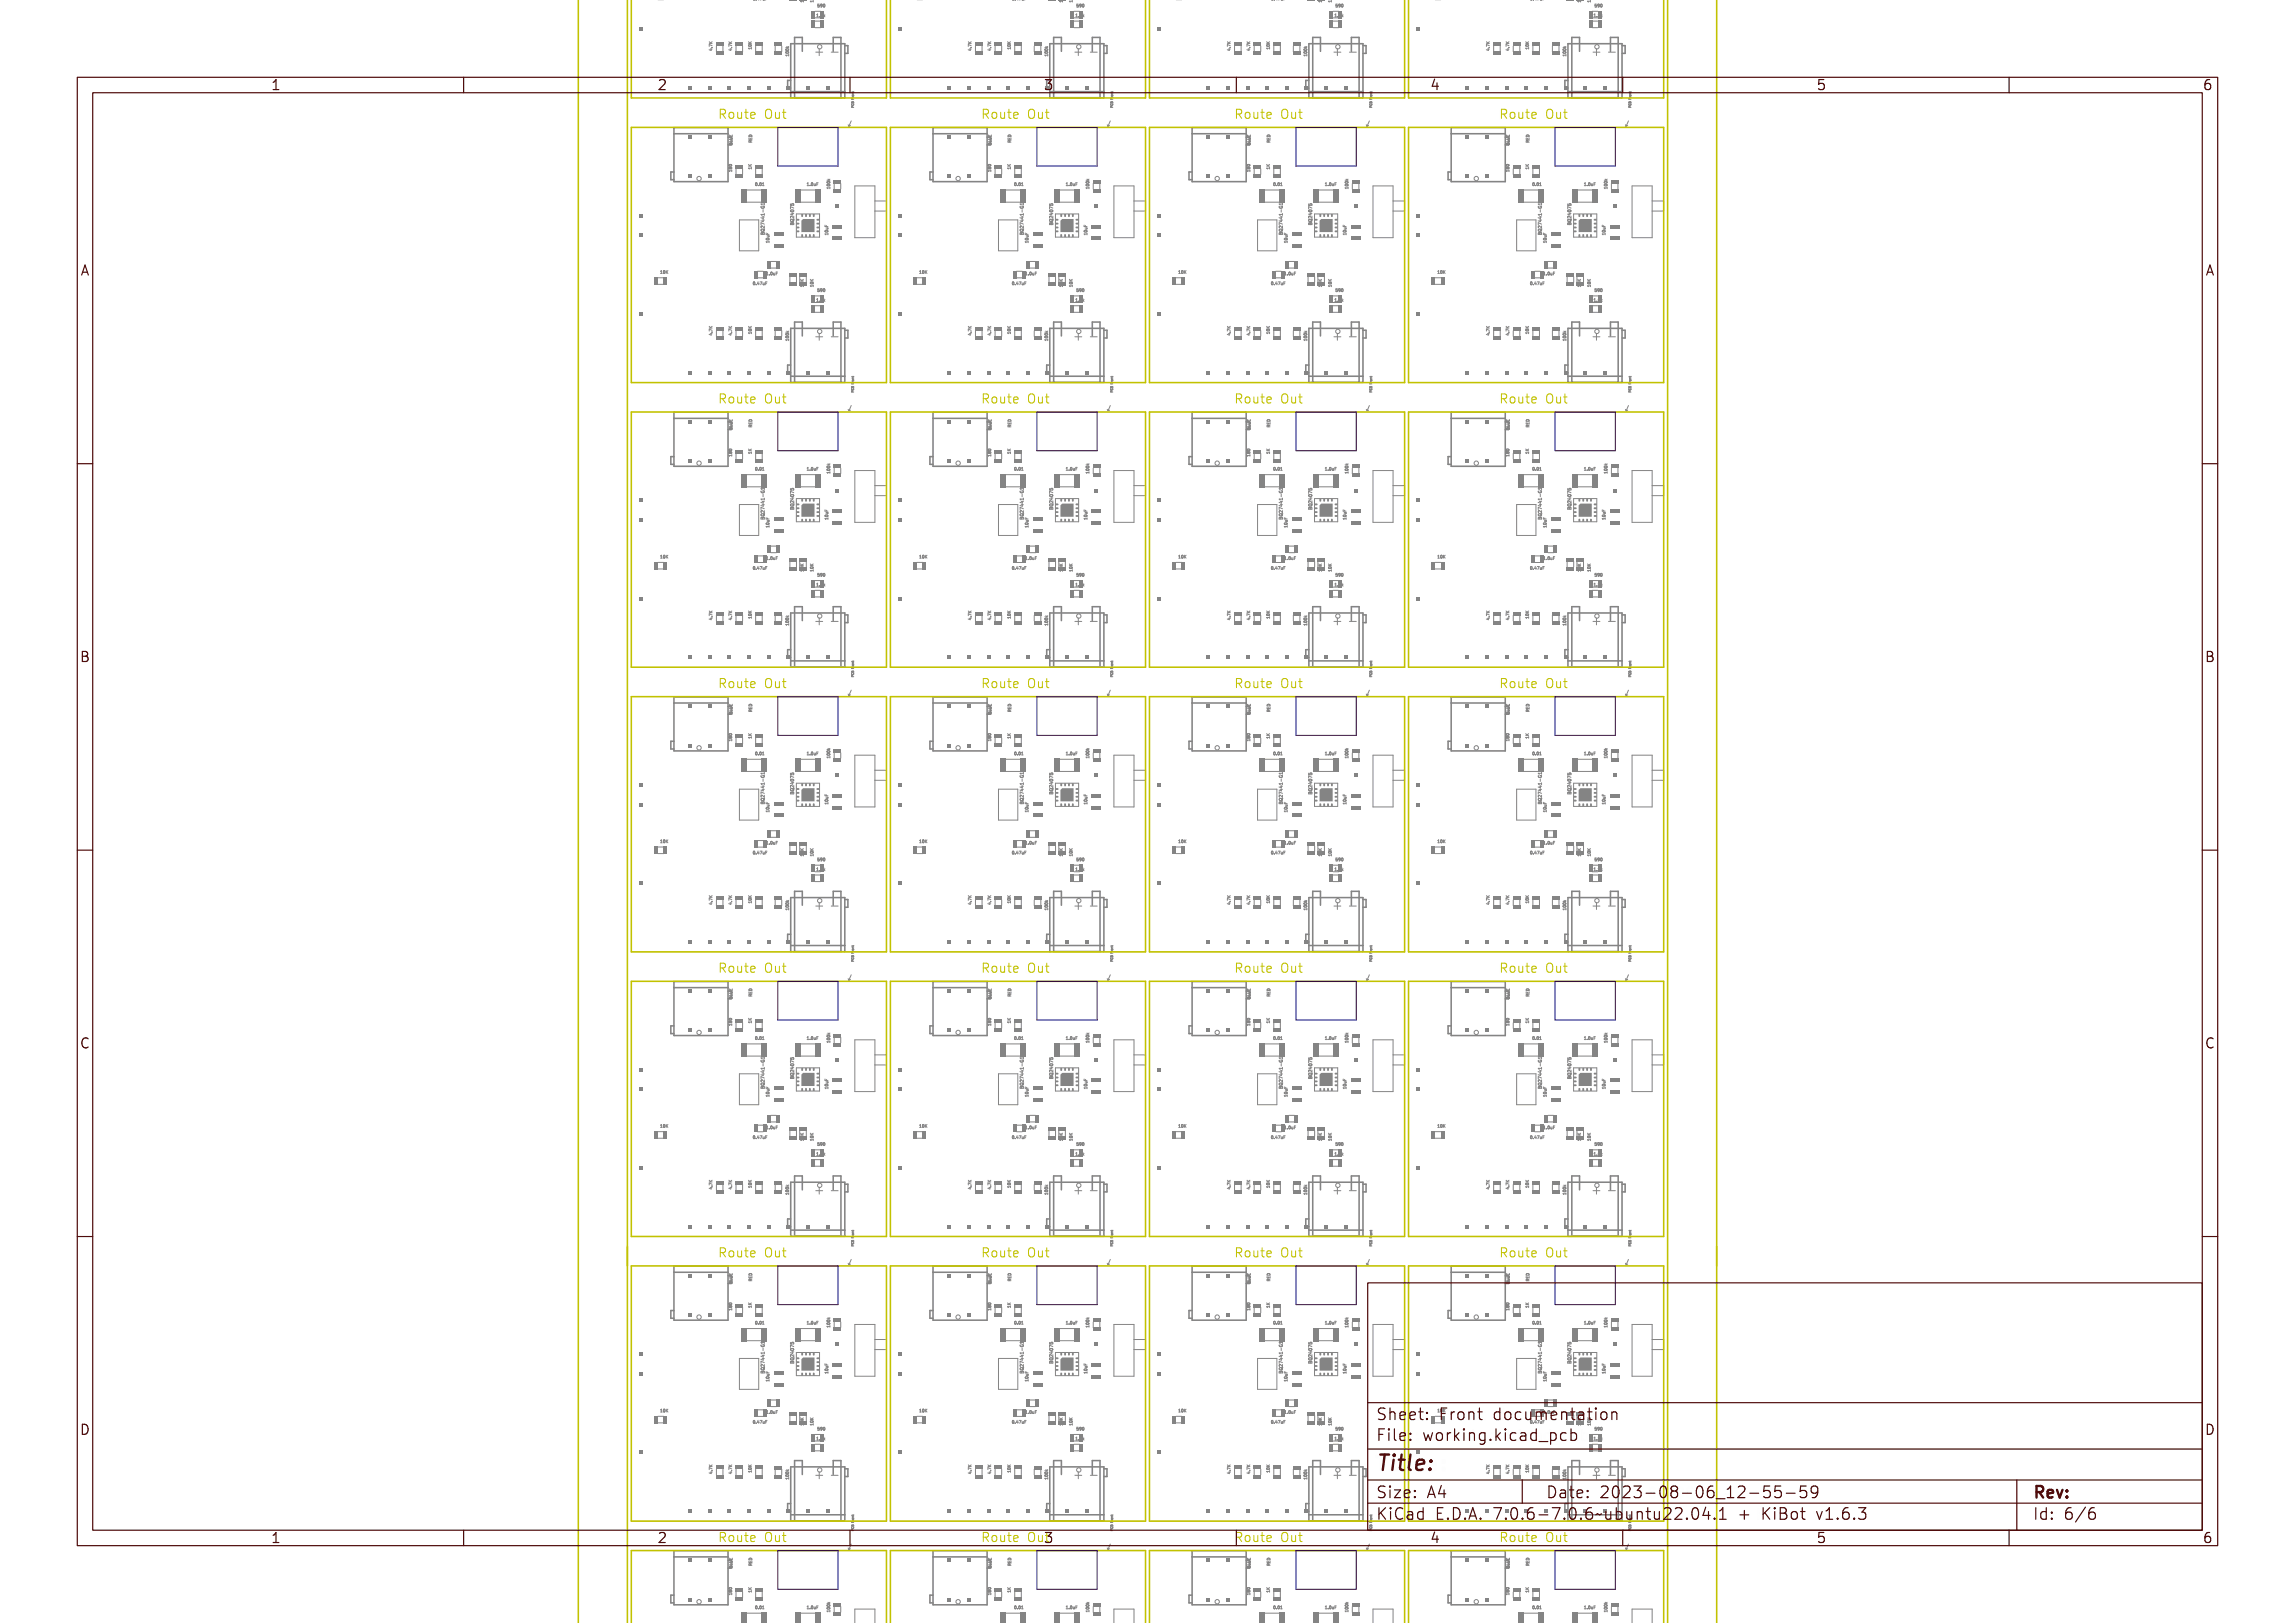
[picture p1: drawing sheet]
<svg xmlns="http://www.w3.org/2000/svg" width="297mm" height="210mm" viewBox="0 0 297 210" stroke-linecap="round" stroke-linejoin="round" font-family="sans-serif">
<defs><g id="words">
<text font-size="2.7" fill="#480000" x="178" y="190.3">Title:</text>
<g font-size="2" fill="#480000">
<text x="178" y="183.7">Sheet: Front documentation</text>
<text x="178" y="186.5">File: working.kicad_pcb</text>
<text x="178" y="193.9">Size: A4</text>
<text x="178" y="196.6">KiCad E.D.A. 7.0.6-7.0.6~ubuntu22.04.1 + KiBot v1.6.3</text>
<text x="200" y="193.9">Date: 2023-08-06_12-55-59</text>
<text x="263" y="196.6">Id: 6/6</text>
<text x="263" y="193.9">Rev:</text>
</g>
<g font-size="1.7" fill="#480000">
<text x="35" y="11.7">1</text>
<text x="85" y="11.7">2</text>
<text x="135" y="11.7">3</text>
<text x="185" y="11.7">4</text>
<text x="235" y="11.7">5</text>
<text x="285" y="11.7">6</text>
<text x="10.5" y="35.7">A</text>
<text x="285.5" y="35.7">A</text>
<text x="10.5" y="85.6">B</text>
<text x="285.5" y="85.6">B</text>
<text x="10.5" y="135.7">C</text>
<text x="285.5" y="135.7">C</text>
<text x="10.5" y="185.6">D</text>
<text x="285.5" y="185.6">D</text>
<text x="35" y="199.7">1</text>
<text x="85" y="199.7">2</text>
<text x="185" y="199.7">4</text>
<text x="235" y="199.7">5</text>
<text x="285" y="199.7">6</text>
</g>
<g font-size="1.6" fill="#848484">
<text x="105.2" y="7.3">+ -</text>
<text x="138.8" y="7.3">+ -</text>
<text x="172.3" y="7.3">+ -</text>
<text x="205.8" y="7.3">+ -</text>
<text x="105.2" y="44.2">+ -</text>
<text x="138.8" y="44.2">+ -</text>
<text x="172.3" y="44.2">+ -</text>
<text x="205.8" y="44.2">+ -</text>
<text x="105.2" y="81">+ -</text>
<text x="138.8" y="81">+ -</text>
<text x="172.3" y="81">+ -</text>
<text x="205.8" y="81">+ -</text>
<text x="105.2" y="117.8">+ -</text>
<text x="138.8" y="117.8">+ -</text>
<text x="172.3" y="117.8">+ -</text>
<text x="205.8" y="117.8">+ -</text>
<text x="105.2" y="154.7">+ -</text>
<text x="138.8" y="154.7">+ -</text>
<text x="172.3" y="154.7">+ -</text>
<text x="205.8" y="154.7">+ -</text>
<text x="105.2" y="191.5">+ -</text>
<text x="138.8" y="191.5">+ -</text>
<text x="172.3" y="191.5">+ -</text>
<text x="205.8" y="191.5">+ -</text>
</g>
<g font-size="1.6" fill="#c2c200">
<text x="92.9" y="15.5">Route Out</text>
<text x="126.9" y="15.5">Route Out</text>
<text x="159.7" y="15.5">Route Out</text>
<text x="194" y="15.5">Route Out</text>
<text x="92.9" y="52.3">Route Out</text>
<text x="126.9" y="52.3">Route Out</text>
<text x="159.7" y="52.3">Route Out</text>
<text x="194" y="52.3">Route Out</text>
<text x="92.9" y="89.1">Route Out</text>
<text x="126.9" y="89.1">Route Out</text>
<text x="159.7" y="89.1">Route Out</text>
<text x="194" y="89.1">Route Out</text>
<text x="92.9" y="126">Route Out</text>
<text x="126.9" y="126">Route Out</text>
<text x="159.7" y="126">Route Out</text>
<text x="194" y="126">Route Out</text>
<text x="92.9" y="162.8">Route Out</text>
<text x="126.9" y="162.8">Route Out</text>
<text x="159.7" y="162.8">Route Out</text>
<text x="194" y="162.8">Route Out</text>
<text x="92.9" y="199.6">Route Out</text>
<text x="194" y="199.6">Route Out</text>
</g>
<g font-size="1.6" fill="#480000">
<text x="126.9" y="199.6">Route Out3</text>
<text x="159.7" y="199.6">Route Out</text>
</g>
<g font-size=".5" fill="#848484">
<text x="97.4" y="0">0.47uF</text>
<text x="104" y=".4" transform="rotate(-90 104 .4)">10K</text>
<text x="105.3" y=".4" transform="rotate(-90 105.3 .4)">10K</text>
<text x="105.6" y="2.2">1.1k</text>
<text x="105.9" y=".9">590</text>
<text x="130.9" y="0">0.47uF</text>
<text x="137.5" y=".4" transform="rotate(-90 137.5 .4)">10K</text>
<text x="139.2" y="2.2">1.1k</text>
<text x="139.5" y=".9">590</text>
<text x="164.4" y="0">0.47uF</text>
<text x="172.3" y=".4" transform="rotate(-90 172.3 .4)">10K</text>
<text x="172.7" y="2.2">1.1k</text>
<text x="173" y=".9">590</text>
<text x="198" y="0">0.47uF</text>
<text x="204.6" y=".4" transform="rotate(-90 204.6 .4)">10K</text>
<text x="206.2" y="2.2">1.1k</text>
<text x="206.5" y=".9">590</text>
<text x="92.2" y="6.5" transform="rotate(-90 92.2 6.5)">4.7K</text>
<text x="94.7" y="6.5" transform="rotate(-90 94.7 6.5)">4.7K</text>
<text x="102.1" y="7.3" transform="rotate(-90 102.1 7.3)">100k</text>
<text x="128.2" y="6.5" transform="rotate(-90 128.2 6.5)">4.7K</text>
<text x="130.8" y="6.2" transform="rotate(-90 130.8 6.2)">10K</text>
<text x="135.6" y="7.3" transform="rotate(-90 135.6 7.3)">100k</text>
<text x="159.2" y="6.5" transform="rotate(-90 159.2 6.5)">4.7K</text>
<text x="161.8" y="6.5" transform="rotate(-90 161.8 6.5)">4.7K</text>
<text x="169.1" y="7.3" transform="rotate(-90 169.1 7.3)">100k</text>
<text x="192.8" y="6.5" transform="rotate(-90 192.8 6.5)">4.7K</text>
<text x="195.3" y="6.5" transform="rotate(-90 195.3 6.5)">4.7K</text>
<text x="202.7" y="7.3" transform="rotate(-90 202.7 7.3)">100k</text>
<text x="97.3" y="21.8" transform="rotate(-90 97.3 21.8)">1K</text>
<text x="97.3" y="18.3" transform="rotate(-90 97.3 18.3)">RED</text>
<text x="128.2" y="22.1" transform="rotate(-90 128.2 22.1)">180</text>
<text x="128.3" y="18.6" transform="rotate(-90 128.3 18.6)">BLUE</text>
<text x="130.8" y="21.8" transform="rotate(-90 130.8 21.8)">1K</text>
<text x="130.8" y="18.3" transform="rotate(-90 130.8 18.3)">RED</text>
<text x="161.8" y="22.1" transform="rotate(-90 161.8 22.1)">180</text>
<text x="161.8" y="18.6" transform="rotate(-90 161.8 18.6)">BLUE</text>
<text x="164.3" y="21.8" transform="rotate(-90 164.3 21.8)">1K</text>
<text x="164.4" y="18.3" transform="rotate(-90 164.4 18.3)">RED</text>
<text x="195.3" y="22.1" transform="rotate(-90 195.3 22.1)">180</text>
<text x="195.4" y="18.6" transform="rotate(-90 195.4 18.6)">BLUE</text>
<text x="197.8" y="21.8" transform="rotate(-90 197.8 21.8)">1K</text>
<text x="197.9" y="18.3" transform="rotate(-90 197.9 18.3)">RED</text>
<text x="97.8" y="24">0.01</text>
<text x="104.5" y="24">1.0uF</text>
<text x="107.4" y="24.3" transform="rotate(-90 107.4 24.3)">100k</text>
<text x="131.3" y="24">0.01</text>
<text x="138" y="24">1.0uF</text>
<text x="140.9" y="24.3" transform="rotate(-90 140.9 24.3)">100k</text>
<text x="164.8" y="24">0.01</text>
<text x="171.5" y="24">1.0uF</text>
<text x="198.4" y="24">0.01</text>
<text x="205" y="24">1.0uF</text>
<text x="208" y="24.3" transform="rotate(-90 208 24.3)">100k</text>
<text x="85.6" y="35.4">10K</text>
<text x="99.1" y="35.6">1.0uF</text>
<text x="99.5" y="31.3" transform="rotate(-90 99.5 31.3)">10uF</text>
<text x="107.2" y="30.3" transform="rotate(-90 107.2 30.3)">10uF</text>
<text x="119.2" y="35.4">10K</text>
<text x="132.6" y="35.6">1.0uF</text>
<text x="133.1" y="31.3" transform="rotate(-90 133.1 31.3)">10uF</text>
<text x="140.7" y="30.3" transform="rotate(-90 140.7 30.3)">10uF</text>
<text x="152.7" y="35.4">10K</text>
<text x="166.2" y="35.6">1.0uF</text>
<text x="166.6" y="31.3" transform="rotate(-90 166.6 31.3)">10uF</text>
<text x="174.2" y="30.3" transform="rotate(-90 174.2 30.3)">10uF</text>
<text x="186.2" y="35.4">10K</text>
<text x="199.7" y="35.6">1.0uF</text>
<text x="207.7" y="30.3" transform="rotate(-90 207.7 30.3)">10uF</text>
<text x="97.4" y="36.9">0.47uF</text>
<text x="104" y="37.2" transform="rotate(-90 104 37.2)">10K</text>
<text x="105.3" y="37.2" transform="rotate(-90 105.3 37.2)">10K</text>
<text x="105.6" y="39">1.1k</text>
<text x="105.9" y="37.8">590</text>
<text x="130.9" y="36.9">0.47uF</text>
<text x="137.5" y="37.2" transform="rotate(-90 137.5 37.2)">10K</text>
<text x="138.8" y="37.2" transform="rotate(-90 138.8 37.2)">10K</text>
<text x="139.2" y="39">1.1k</text>
<text x="139.5" y="37.8">590</text>
<text x="164.4" y="36.9">0.47uF</text>
<text x="171" y="37.2" transform="rotate(-90 171 37.2)">10K</text>
<text x="172.3" y="37.2" transform="rotate(-90 172.3 37.2)">10K</text>
<text x="172.7" y="39">1.1k</text>
<text x="173" y="37.8">590</text>
<text x="198" y="36.9">0.47uF</text>
<text x="206.2" y="39">1.1k</text>
<text x="206.5" y="37.8">590</text>
<text x="92.2" y="43.3" transform="rotate(-90 92.2 43.3)">4.7K</text>
<text x="94.7" y="43.3" transform="rotate(-90 94.7 43.3)">4.7K</text>
<text x="97.3" y="43" transform="rotate(-90 97.3 43)">10K</text>
<text x="102.1" y="44.2" transform="rotate(-90 102.1 44.2)">100k</text>
<text x="125.7" y="43.3" transform="rotate(-90 125.7 43.3)">4.7K</text>
<text x="130.8" y="43" transform="rotate(-90 130.8 43)">10K</text>
<text x="135.6" y="44.2" transform="rotate(-90 135.6 44.2)">100k</text>
<text x="159.2" y="43.3" transform="rotate(-90 159.2 43.3)">4.7K</text>
<text x="161.8" y="43.3" transform="rotate(-90 161.8 43.3)">4.7K</text>
<text x="164.3" y="43" transform="rotate(-90 164.3 43)">10K</text>
<text x="192.8" y="43.3" transform="rotate(-90 192.8 43.3)">4.7K</text>
<text x="195.3" y="43.3" transform="rotate(-90 195.3 43.3)">4.7K</text>
<text x="197.8" y="43" transform="rotate(-90 197.8 43)">10K</text>
<text x="94.8" y="55.4" transform="rotate(-90 94.8 55.4)">BLUE</text>
<text x="97.3" y="58.6" transform="rotate(-90 97.3 58.6)">1K</text>
<text x="97.3" y="55.1" transform="rotate(-90 97.3 55.1)">RED</text>
<text x="128.2" y="58.9" transform="rotate(-90 128.2 58.9)">180</text>
<text x="130.8" y="58.6" transform="rotate(-90 130.8 58.6)">1K</text>
<text x="161.8" y="58.9" transform="rotate(-90 161.8 58.9)">180</text>
<text x="161.8" y="55.4" transform="rotate(-90 161.8 55.4)">BLUE</text>
<text x="164.4" y="55.1" transform="rotate(-90 164.4 55.1)">RED</text>
<text x="195.3" y="58.9" transform="rotate(-90 195.3 58.9)">180</text>
<text x="195.4" y="55.4" transform="rotate(-90 195.4 55.4)">BLUE</text>
<text x="197.8" y="58.6" transform="rotate(-90 197.8 58.6)">1K</text>
<text x="197.9" y="55.1" transform="rotate(-90 197.9 55.1)">RED</text>
<text x="97.8" y="60.9">0.01</text>
<text x="104.5" y="60.9">1.0uF</text>
<text x="107.4" y="61.1" transform="rotate(-90 107.4 61.1)">100k</text>
<text x="131.3" y="60.9">0.01</text>
<text x="138" y="60.9">1.0uF</text>
<text x="140.9" y="61.1" transform="rotate(-90 140.9 61.1)">100k</text>
<text x="164.8" y="60.9">0.01</text>
<text x="171.5" y="60.9">1.0uF</text>
<text x="174.5" y="61.1" transform="rotate(-90 174.5 61.1)">100k</text>
<text x="198.4" y="60.9">0.01</text>
<text x="205" y="60.9">1.0uF</text>
<text x="208" y="61.1" transform="rotate(-90 208 61.1)">100k</text>
<text x="99.5" y="68.1" transform="rotate(-90 99.5 68.1)">10uF</text>
<text x="107.2" y="67.1" transform="rotate(-90 107.2 67.1)">10uF</text>
<text x="140.7" y="67.1" transform="rotate(-90 140.7 67.1)">10uF</text>
<text x="166.6" y="68.1" transform="rotate(-90 166.6 68.1)">10uF</text>
<text x="174.2" y="67.1" transform="rotate(-90 174.2 67.1)">10uF</text>
<text x="200.1" y="68.1" transform="rotate(-90 200.1 68.1)">10uF</text>
<text x="207.7" y="67.1" transform="rotate(-90 207.7 67.1)">10uF</text>
<text x="85.6" y="72.2">10K</text>
<text x="97.4" y="73.7">0.47uF</text>
<text x="99.1" y="72.4">1.0uF</text>
<text x="104" y="74" transform="rotate(-90 104 74)">10K</text>
<text x="105.3" y="74" transform="rotate(-90 105.3 74)">10K</text>
<text x="105.6" y="75.9">1.1k</text>
<text x="105.9" y="74.6">590</text>
<text x="119.2" y="72.2">10K</text>
<text x="130.9" y="73.7">0.47uF</text>
<text x="132.6" y="72.4">1.0uF</text>
<text x="137.5" y="74" transform="rotate(-90 137.5 74)">10K</text>
<text x="138.8" y="74" transform="rotate(-90 138.8 74)">10K</text>
<text x="139.2" y="75.9">1.1k</text>
<text x="139.5" y="74.6">590</text>
<text x="152.7" y="72.2">10K</text>
<text x="164.4" y="73.7">0.47uF</text>
<text x="166.2" y="72.4">1.0uF</text>
<text x="171" y="74" transform="rotate(-90 171 74)">10K</text>
<text x="172.3" y="74" transform="rotate(-90 172.3 74)">10K</text>
<text x="172.7" y="75.9">1.1k</text>
<text x="173" y="74.6">590</text>
<text x="186.2" y="72.2">10K</text>
<text x="198" y="73.7">0.47uF</text>
<text x="199.7" y="72.4">1.0uF</text>
<text x="204.6" y="74" transform="rotate(-90 204.6 74)">10K</text>
<text x="205.8" y="74" transform="rotate(-90 205.8 74)">10K</text>
<text x="206.2" y="75.9">1.1k</text>
<text x="206.5" y="74.6">590</text>
<text x="92.2" y="80.2" transform="rotate(-90 92.2 80.2)">4.7K</text>
<text x="94.7" y="80.2" transform="rotate(-90 94.7 80.2)">4.7K</text>
<text x="97.3" y="79.9" transform="rotate(-90 97.3 79.9)">10K</text>
<text x="102.1" y="81" transform="rotate(-90 102.1 81)">100k</text>
<text x="125.7" y="80.2" transform="rotate(-90 125.7 80.2)">4.7K</text>
<text x="130.8" y="79.9" transform="rotate(-90 130.8 79.9)">10K</text>
<text x="135.6" y="81" transform="rotate(-90 135.6 81)">100k</text>
<text x="161.8" y="80.2" transform="rotate(-90 161.8 80.2)">4.7K</text>
<text x="164.3" y="79.9" transform="rotate(-90 164.3 79.9)">10K</text>
<text x="169.1" y="81" transform="rotate(-90 169.1 81)">100k</text>
<text x="192.8" y="80.2" transform="rotate(-90 192.8 80.2)">4.7K</text>
<text x="195.3" y="80.2" transform="rotate(-90 195.3 80.2)">4.7K</text>
<text x="94.7" y="95.7" transform="rotate(-90 94.7 95.7)">180</text>
<text x="97.3" y="95.4" transform="rotate(-90 97.3 95.4)">1K</text>
<text x="97.3" y="91.9" transform="rotate(-90 97.3 91.9)">RED</text>
<text x="128.2" y="95.7" transform="rotate(-90 128.2 95.7)">180</text>
<text x="128.3" y="92.2" transform="rotate(-90 128.3 92.2)">BLUE</text>
<text x="130.8" y="95.4" transform="rotate(-90 130.8 95.4)">1K</text>
<text x="130.8" y="91.9" transform="rotate(-90 130.8 91.9)">RED</text>
<text x="161.8" y="95.7" transform="rotate(-90 161.8 95.7)">180</text>
<text x="161.8" y="92.2" transform="rotate(-90 161.8 92.2)">BLUE</text>
<text x="164.3" y="95.4" transform="rotate(-90 164.3 95.4)">1K</text>
<text x="164.4" y="91.9" transform="rotate(-90 164.4 91.9)">RED</text>
<text x="195.4" y="92.2" transform="rotate(-90 195.4 92.2)">BLUE</text>
<text x="197.8" y="95.4" transform="rotate(-90 197.8 95.4)">1K</text>
<text x="197.9" y="91.9" transform="rotate(-90 197.9 91.9)">RED</text>
<text x="97.8" y="97.7">0.01</text>
<text x="104.5" y="97.7">1.0uF</text>
<text x="107.4" y="98" transform="rotate(-90 107.4 98)">100k</text>
<text x="131.3" y="97.7">0.01</text>
<text x="138" y="97.7">1.0uF</text>
<text x="140.9" y="98" transform="rotate(-90 140.9 98)">100k</text>
<text x="164.8" y="97.7">0.01</text>
<text x="171.5" y="97.7">1.0uF</text>
<text x="174.5" y="98" transform="rotate(-90 174.5 98)">100k</text>
<text x="198.4" y="97.7">0.01</text>
<text x="205" y="97.7">1.0uF</text>
<text x="208" y="98" transform="rotate(-90 208 98)">100k</text>
<text x="99.5" y="104.9" transform="rotate(-90 99.5 104.9)">10uF</text>
<text x="107.2" y="103.9" transform="rotate(-90 107.2 103.9)">10uF</text>
<text x="133.1" y="104.9" transform="rotate(-90 133.1 104.9)">10uF</text>
<text x="166.6" y="104.9" transform="rotate(-90 166.6 104.9)">10uF</text>
<text x="200.1" y="104.9" transform="rotate(-90 200.1 104.9)">10uF</text>
<text x="85.6" y="109.1">10K</text>
<text x="97.4" y="110.5">0.47uF</text>
<text x="99.1" y="109.3">1.0uF</text>
<text x="104" y="110.8" transform="rotate(-90 104 110.8)">10K</text>
<text x="105.3" y="110.8" transform="rotate(-90 105.3 110.8)">10K</text>
<text x="105.6" y="112.7">1.1k</text>
<text x="105.9" y="111.4">590</text>
<text x="119.2" y="109.1">10K</text>
<text x="130.9" y="110.5">0.47uF</text>
<text x="132.6" y="109.3">1.0uF</text>
<text x="137.5" y="110.8" transform="rotate(-90 137.5 110.8)">10K</text>
<text x="138.8" y="110.8" transform="rotate(-90 138.8 110.8)">10K</text>
<text x="139.2" y="112.7">1.1k</text>
<text x="139.5" y="111.4">590</text>
<text x="152.7" y="109.1">10K</text>
<text x="164.4" y="110.5">0.47uF</text>
<text x="166.2" y="109.3">1.0uF</text>
<text x="171" y="110.8" transform="rotate(-90 171 110.8)">10K</text>
<text x="172.3" y="110.8" transform="rotate(-90 172.3 110.8)">10K</text>
<text x="172.7" y="112.7">1.1k</text>
<text x="173" y="111.4">590</text>
<text x="186.2" y="109.1">10K</text>
<text x="198" y="110.5">0.47uF</text>
<text x="199.7" y="109.3">1.0uF</text>
<text x="206.2" y="112.7">1.1k</text>
<text x="206.5" y="111.4">590</text>
<text x="92.2" y="117" transform="rotate(-90 92.2 117)">4.7K</text>
<text x="94.7" y="117" transform="rotate(-90 94.7 117)">4.7K</text>
<text x="97.3" y="116.7" transform="rotate(-90 97.3 116.7)">10K</text>
<text x="102.1" y="117.8" transform="rotate(-90 102.1 117.8)">100k</text>
<text x="125.7" y="117" transform="rotate(-90 125.7 117)">4.7K</text>
<text x="128.2" y="117" transform="rotate(-90 128.2 117)">4.7K</text>
<text x="130.8" y="116.7" transform="rotate(-90 130.8 116.7)">10K</text>
<text x="135.6" y="117.8" transform="rotate(-90 135.6 117.8)">100k</text>
<text x="159.2" y="117" transform="rotate(-90 159.2 117)">4.7K</text>
<text x="161.8" y="117" transform="rotate(-90 161.8 117)">4.7K</text>
<text x="164.3" y="116.7" transform="rotate(-90 164.3 116.7)">10K</text>
<text x="169.1" y="117.8" transform="rotate(-90 169.1 117.8)">100k</text>
<text x="192.8" y="117" transform="rotate(-90 192.8 117)">4.7K</text>
<text x="197.8" y="116.7" transform="rotate(-90 197.8 116.7)">10K</text>
<text x="202.7" y="117.8" transform="rotate(-90 202.7 117.8)">100k</text>
<text x="94.8" y="129.1" transform="rotate(-90 94.8 129.1)">BLUE</text>
<text x="97.3" y="128.8" transform="rotate(-90 97.3 128.8)">RED</text>
<text x="128.3" y="129.1" transform="rotate(-90 128.3 129.1)">BLUE</text>
<text x="130.8" y="128.8" transform="rotate(-90 130.8 128.8)">RED</text>
<text x="161.8" y="129.1" transform="rotate(-90 161.8 129.1)">BLUE</text>
<text x="195.4" y="129.1" transform="rotate(-90 195.4 129.1)">BLUE</text>
<text x="94.7" y="132.6" transform="rotate(-90 94.7 132.6)">180</text>
<text x="97.3" y="132.3" transform="rotate(-90 97.3 132.3)">1K</text>
<text x="97.8" y="134.5">0.01</text>
<text x="104.5" y="134.5">1.0uF</text>
<text x="128.2" y="132.6" transform="rotate(-90 128.2 132.6)">180</text>
<text x="130.8" y="132.3" transform="rotate(-90 130.8 132.3)">1K</text>
<text x="131.3" y="134.5">0.01</text>
<text x="138" y="134.5">1.0uF</text>
<text x="140.9" y="134.8" transform="rotate(-90 140.9 134.8)">100k</text>
<text x="161.8" y="132.6" transform="rotate(-90 161.8 132.6)">180</text>
<text x="164.8" y="134.5">0.01</text>
<text x="171.5" y="134.5">1.0uF</text>
<text x="174.5" y="134.8" transform="rotate(-90 174.5 134.8)">100k</text>
<text x="195.3" y="132.6" transform="rotate(-90 195.3 132.6)">180</text>
<text x="197.8" y="132.3" transform="rotate(-90 197.8 132.3)">1K</text>
<text x="198.4" y="134.5">0.01</text>
<text x="205" y="134.5">1.0uF</text>
<text x="208" y="134.8" transform="rotate(-90 208 134.8)">100k</text>
<text x="99.5" y="141.8" transform="rotate(-90 99.5 141.8)">10uF</text>
<text x="107.2" y="140.8" transform="rotate(-90 107.2 140.8)">10uF</text>
<text x="133.1" y="141.8" transform="rotate(-90 133.1 141.8)">10uF</text>
<text x="140.7" y="140.8" transform="rotate(-90 140.7 140.8)">10uF</text>
<text x="166.6" y="141.8" transform="rotate(-90 166.6 141.8)">10uF</text>
<text x="174.2" y="140.8" transform="rotate(-90 174.2 140.8)">10uF</text>
<text x="200.1" y="141.8" transform="rotate(-90 200.1 141.8)">10uF</text>
<text x="207.7" y="140.8" transform="rotate(-90 207.7 140.8)">10uF</text>
<text x="85.6" y="145.9">10K</text>
<text x="97.4" y="147.4">0.47uF</text>
<text x="99.1" y="146.1">1.0uF</text>
<text x="104" y="147.7" transform="rotate(-90 104 147.7)">10K</text>
<text x="105.3" y="147.7" transform="rotate(-90 105.3 147.7)">10K</text>
<text x="105.6" y="149.5">1.1k</text>
<text x="105.9" y="148.2">590</text>
<text x="119.2" y="145.9">10K</text>
<text x="130.9" y="147.4">0.47uF</text>
<text x="132.6" y="146.1">1.0uF</text>
<text x="137.5" y="147.7" transform="rotate(-90 137.5 147.7)">10K</text>
<text x="139.2" y="149.5">1.1k</text>
<text x="139.5" y="148.2">590</text>
<text x="152.7" y="145.9">10K</text>
<text x="164.4" y="147.4">0.47uF</text>
<text x="166.2" y="146.1">1.0uF</text>
<text x="171" y="147.7" transform="rotate(-90 171 147.7)">10K</text>
<text x="172.7" y="149.5">1.1k</text>
<text x="173" y="148.2">590</text>
<text x="186.2" y="145.9">10K</text>
<text x="198" y="147.4">0.47uF</text>
<text x="199.7" y="146.1">1.0uF</text>
<text x="206.2" y="149.5">1.1k</text>
<text x="206.5" y="148.2">590</text>
<text x="92.2" y="153.8" transform="rotate(-90 92.2 153.8)">4.7K</text>
<text x="102.1" y="154.7" transform="rotate(-90 102.1 154.7)">100k</text>
<text x="125.7" y="153.8" transform="rotate(-90 125.7 153.8)">4.7K</text>
<text x="135.6" y="154.7" transform="rotate(-90 135.6 154.7)">100k</text>
<text x="161.8" y="153.8" transform="rotate(-90 161.8 153.8)">4.7K</text>
<text x="164.3" y="153.5" transform="rotate(-90 164.3 153.5)">10K</text>
<text x="169.1" y="154.7" transform="rotate(-90 169.1 154.7)">100k</text>
<text x="192.8" y="153.8" transform="rotate(-90 192.8 153.8)">4.7K</text>
<text x="195.3" y="153.8" transform="rotate(-90 195.3 153.8)">4.7K</text>
<text x="202.7" y="154.7" transform="rotate(-90 202.7 154.7)">100k</text>
<text x="94.8" y="165.9" transform="rotate(-90 94.8 165.9)">BLUE</text>
<text x="97.3" y="165.6" transform="rotate(-90 97.3 165.6)">RED</text>
<text x="128.3" y="165.9" transform="rotate(-90 128.3 165.9)">BLUE</text>
<text x="130.8" y="165.6" transform="rotate(-90 130.8 165.6)">RED</text>
<text x="161.8" y="165.9" transform="rotate(-90 161.8 165.9)">BLUE</text>
<text x="195.4" y="165.9" transform="rotate(-90 195.4 165.9)">BLUE</text>
<text x="197.9" y="165.6" transform="rotate(-90 197.9 165.6)">RED</text>
<text x="94.7" y="169.4" transform="rotate(-90 94.7 169.4)">180</text>
<text x="97.3" y="169.1" transform="rotate(-90 97.3 169.1)">1K</text>
<text x="97.8" y="171.4">0.01</text>
<text x="104.5" y="171.4">1.0uF</text>
<text x="128.2" y="169.4" transform="rotate(-90 128.2 169.4)">180</text>
<text x="130.8" y="169.1" transform="rotate(-90 130.8 169.1)">1K</text>
<text x="131.3" y="171.4">0.01</text>
<text x="138" y="171.4">1.0uF</text>
<text x="161.8" y="169.4" transform="rotate(-90 161.8 169.4)">180</text>
<text x="164.3" y="169.1" transform="rotate(-90 164.3 169.1)">1K</text>
<text x="164.8" y="171.4">0.01</text>
<text x="171.5" y="171.4">1.0uF</text>
<text x="174.5" y="171.6" transform="rotate(-90 174.5 171.6)">100k</text>
<text x="195.3" y="169.4" transform="rotate(-90 195.3 169.4)">180</text>
<text x="197.8" y="169.1" transform="rotate(-90 197.8 169.1)">1K</text>
<text x="198.4" y="171.4">0.01</text>
<text x="205" y="171.4">1.0uF</text>
<text x="208" y="171.6" transform="rotate(-90 208 171.6)">100k</text>
<text x="99.5" y="178.6" transform="rotate(-90 99.5 178.6)">10uF</text>
<text x="107.2" y="177.6" transform="rotate(-90 107.2 177.6)">10uF</text>
<text x="133.1" y="178.6" transform="rotate(-90 133.1 178.6)">10uF</text>
<text x="140.7" y="177.6" transform="rotate(-90 140.7 177.6)">10uF</text>
<text x="166.6" y="178.6" transform="rotate(-90 166.6 178.6)">10uF</text>
<text x="174.2" y="177.6" transform="rotate(-90 174.2 177.6)">10uF</text>
<text x="200.1" y="178.6" transform="rotate(-90 200.1 178.6)">10uF</text>
<text x="207.7" y="177.6" transform="rotate(-90 207.7 177.6)">10uF</text>
<text x="85.6" y="182.7">10K</text>
<text x="97.4" y="184.2">0.47uF</text>
<text x="99.1" y="182.9">1.0uF</text>
<text x="104" y="184.5" transform="rotate(-90 104 184.5)">10K</text>
<text x="105.9" y="185.1">590</text>
<text x="119.2" y="182.7">10K</text>
<text x="130.9" y="184.2">0.47uF</text>
<text x="132.6" y="182.9">1.0uF</text>
<text x="137.5" y="184.5" transform="rotate(-90 137.5 184.5)">10K</text>
<text x="139.5" y="185.1">590</text>
<text x="152.7" y="182.7">10K</text>
<text x="164.4" y="184.2">0.47uF</text>
<text x="166.2" y="182.9">1.0uF</text>
<text x="171" y="184.5" transform="rotate(-90 171 184.5)">10K</text>
<text x="172.3" y="184.5" transform="rotate(-90 172.3 184.5)">10K</text>
<text x="173" y="185.1">590</text>
<text x="198" y="184.2">0.47uF</text>
<text x="206.5" y="185.1">590</text>
<text x="92.2" y="190.7" transform="rotate(-90 92.2 190.7)">4.7K</text>
<text x="102.1" y="191.5" transform="rotate(-90 102.1 191.5)">100k</text>
<text x="105.6" y="186.3">1.1k</text>
<text x="125.7" y="190.7" transform="rotate(-90 125.7 190.7)">4.7K</text>
<text x="128.2" y="190.7" transform="rotate(-90 128.2 190.7)">4.7K</text>
<text x="130.8" y="190.4" transform="rotate(-90 130.8 190.4)">10K</text>
<text x="135.6" y="191.5" transform="rotate(-90 135.6 191.5)">100k</text>
<text x="139.2" y="186.3">1.1k</text>
<text x="159.2" y="190.7" transform="rotate(-90 159.2 190.7)">4.7K</text>
<text x="161.8" y="190.7" transform="rotate(-90 161.8 190.7)">4.7K</text>
<text x="164.3" y="190.4" transform="rotate(-90 164.3 190.4)">10K</text>
<text x="172.7" y="186.3">1.1k</text>
<text x="192.8" y="190.7" transform="rotate(-90 192.8 190.7)">4.7K</text>
<text x="197.8" y="190.4" transform="rotate(-90 197.8 190.4)">10K</text>
<text x="202.7" y="191.5" transform="rotate(-90 202.7 191.5)">100k</text>
<text x="206.2" y="186.3">1.1k</text>
<text x="94.8" y="202.7" transform="rotate(-90 94.8 202.7)">BLUE</text>
<text x="97.3" y="202.4" transform="rotate(-90 97.3 202.4)">RED</text>
<text x="128.3" y="202.7" transform="rotate(-90 128.3 202.7)">BLUE</text>
<text x="130.8" y="202.4" transform="rotate(-90 130.8 202.4)">RED</text>
<text x="161.8" y="202.7" transform="rotate(-90 161.8 202.7)">BLUE</text>
<text x="164.4" y="202.4" transform="rotate(-90 164.4 202.4)">RED</text>
<text x="195.4" y="202.7" transform="rotate(-90 195.4 202.7)">BLUE</text>
<text x="197.9" y="202.4" transform="rotate(-90 197.9 202.4)">RED</text>
<text x="94.7" y="206.2" transform="rotate(-90 94.7 206.2)">180</text>
<text x="97.8" y="208.2">0.01</text>
<text x="104.5" y="208.2">1.0uF</text>
<text x="107.4" y="208.4" transform="rotate(-90 107.4 208.4)">100k</text>
<text x="128.2" y="206.2" transform="rotate(-90 128.2 206.2)">180</text>
<text x="130.8" y="205.9" transform="rotate(-90 130.8 205.9)">1K</text>
<text x="131.3" y="208.2">0.01</text>
<text x="138" y="208.2">1.0uF</text>
<text x="140.9" y="208.4" transform="rotate(-90 140.9 208.4)">100k</text>
<text x="161.8" y="206.2" transform="rotate(-90 161.8 206.2)">180</text>
<text x="164.3" y="205.9" transform="rotate(-90 164.3 205.9)">1K</text>
<text x="164.8" y="208.2">0.01</text>
<text x="171.5" y="208.2">1.0uF</text>
<text x="174.5" y="208.4" transform="rotate(-90 174.5 208.4)">100k</text>
<text x="195.3" y="206.2" transform="rotate(-90 195.3 206.2)">180</text>
<text x="197.8" y="205.9" transform="rotate(-90 197.8 205.9)">1K</text>
<text x="198.4" y="208.2">0.01</text>
<text x="205" y="208.2">1.0uF</text>
<text x="208" y="208.4" transform="rotate(-90 208 208.4)">100k</text>
</g>
<g font-size=".5" fill="#480000">
<text x="186.2" y="182.7">10K</text>
<text x="199.7" y="182.9">1.0uF</text>
<text x="204.6" y="184.5" transform="rotate(-90 204.6 184.5)">10K</text>
<text x="205.8" y="184.5" transform="rotate(-90 205.8 184.5)">10K</text>
</g>
</g></defs>
<g fill="none" stroke="#848484" stroke-width=".13">
<path d="M97.4 -.1l.1 .1 .1-.1M97.5 -.1h.1M97.8 0h.1zM97.8 0h.1M98.2 -.1v.1v-.1M98.4 -.1v.1h.1M98.7 -.1h.1M98.8 -.1v.1h-.1l-.1-.1M98.9 -.1v.1h.1M131 -.1l.1 .1 .1-.1M131 -.1h.1M131.3 0h.1z"/>
<path d="M131.3 0h.1M131.7 -.1v.1v-.1M131.9 -.1v.1h.1M132.2 -.1v.1M132.2 0h.1M132.3 -.1l-.1 .1M132.4 -.1v.1h-.2v-.1M132.5 -.1v.1M138.4 -.1l.2 .1 .2-.1M138.5 -.1h.2M164.5 -.1l.1 .1 .1-.1M164.5 -.1h.1"/>
<path d="M164.9 0h.1M165.2 -.1v.1l.1-.1M165.5 -.1l-.1 .1h.1M165.7 -.1l.1 .1M165.8 0h.1M165.8 -.1v.1M165.9 -.1v.1h-.1l-.1-.1M166 -.1v.1M170.7 -.1l.2 .1 .1-.1M170.7 -.1h.3M198 -.1l.1 .1 .1-.1M198.1 -.1h.1"/>
<path d="M198.4 0h.1M198.8 -.1v.1v-.1M199 -.1v.1M199.3 -.1h.1M199.4 -.1v.1h-.1l-.1-.1M199.5 -.1v.1h.1M205.5 -.1l.2 .1 .1-.1M205.5 -.1h.3M91.8 6.3l.3-.1 .1 .1h-.1l-.1 .2zM91.8 5.6l.4 .2-.4-.1v.2zM91.8 5.3l.2 .2 .2-.2-.2 .2 .2 .1h-.4l.2-.1zM91.9 6.3h.1v.1z"/>
<path d="M92.1 6l.1 .1zM94.4 6.3l.2-.1 .1 .1h-.1v.2zM94.4 5.6l.3 .2-.3-.1v.2zM94.4 5.3l.1 .2 .2-.2-.2 .2 .2 .1h-.3l.1-.1zM94.4 17.5v.1h.4v-.1M94.4 17.8l.4 .1-.1 .1h-.3M94.4 6.3h.2v.1zM94.4 18.2h.3l.1-.2v.2zM94.4 17.7h.2a.12 .12 0 0 1 .2 .1 .12 .12 0 0 1-.2 .1h-.2h.3v-.1zM94.4 17.4l.1 .2h.1v-.2v.2h.1l.1-.2v.2h-.4zM94.4 18.3l.2 .1a.1 .1 0 0 1 .1-.1 .1 .1 0 0 1 .1 .1v.1h-.4zM94.5 18.4h.1v.1h-.1z"/>
<path d="M94.6 17.5v.1M94.6 18.6v.1M94.6 18.4h.1v.1h-.1zM94.6 6l.1 .1zM94.7 18.5l-.1 .1M94.7 18.5h.1M94.7 18.5l.1 .2h-.4v-.2l.2 .1M94.8 18.2v.1h-.4M96.9 5.6h.3M96.9 5.4l.2 .2M96.9 5.8a.18 .18 0 0 1 .2 0 .18 .18 0 0 1 .1 .1v.1a.18 .18 0 0 1-.2 0 .18 .18 0 0 1-.1-.2zM96.9 6h.3l.1-.1v.2h-.1h-.3v.1z"/>
<path d="M96.9 5.3l.1 .2 .3-.2-.2 .2 .2 .1h-.4l.1-.1zM96.9 5.7a.18 .18 0 0 1 .2-.1 .18 .18 0 0 1 .1 .2h-.3zM96.9 5.7l.3 .1h-.2zM97 17.7v.2h.1v-.2v.2h.2v-.2v.2h-.3zM97 18l.1 .1 .2-.1-.1 .1 .1 .1h-.3zM97 17.4h.3v.2h-.3zM97 18.1h.1v.1h-.1zM97 17.5h.2l.1 .1h-.3zM97.2 6.1v.2M97.2 6.2h-.3l.1 .1M97.2 5.4l-.2 .2M101.7 7.1h.3h.1v.2l-.1-.1h-.2l-.1 .1z"/>
<path d="M101.7 6.8a.18 .18 0 0 1 .2 0 .18 .18 0 0 1 .1 .2h-.2zM101.7 6.5a.18 .18 0 0 1 .2 0 .18 .18 0 0 1 .1 .2h-.2zM101.8 6.9h.2l-.2 .1zM101.8 6.6h.2l-.2 .1zM101.8 6.2l.1 .1 .2-.2-.2 .2 .2 .1h-.4l.2-.1zM105.7 1.8h.1v.3l.1 .1h-.2l.1-.3zM106 .6h.2h-.2v.1a.12 .12 0 0 1 .2 .1 .12 .12 0 0 1-.1 .1 .12 .12 0 0 1-.1 0l.2-.1-.2-.1zM106.1 2.1v.1zM106.3 .6a.17 .17 0 0 1 .2 .2 .17 .17 0 0 1-.2 .1l.1-.1a.12 .12 0 0 1-.1 0 .12 .12 0 0 1 0-.2zM106.3 1.8h.1v.3l.1 .1h-.2l.1-.3zM106.6 1.8v.2l.2-.1-.1 .1 .1 .2-.1-.1-.1 .1zM106.6 .6a.17 .17 0 0 1 .2 .1 .17 .17 0 0 1-.2 .2z"/>
<path d="M106.7 .6l.1 .1-.1 .2zM107.6 6.7h.9M110.2 12.7v.1h.3M110.2 13.5h.1M110.2 12.9l.1 .1 .1-.1v.1h.1h-.3zM110.3 13.6l.1 .1h.1v-.1a.13 .13 0 0 1-.1 .2 .13 .13 0 0 1-.1-.2zM110.3 13.8h.1l.1 .1h-.3zM110.3 13.4l.2-.1v.2h-.3zM110.3 13.4l.1 .1zM110.3 13.8l.1 .1h-.1zM110.3 12.6h.2M110.3 12.2h.2"/>
<path d="M110.3 12.5v.1M110.3 11.9v.1M110.3 12.6h.1M110.3 12.1v.1M110.3 12.3v.1M110.3 12.4h.1M110.3 12.2h.1M110.3 12v.1l.2-.1v.1l-.2 .1zM110.3 12.7l.2 .1h-.2zM110.3 12.3l.2 .1h-.2M110.3 13.2h.1M110.3 12.3h.1"/>
<path d="M110.3 12.2h.2l-.2 .1 .2 .1h-.2zM110.3 12.1h.2M110.3 12.8h.1M110.3 13.2v.1M110.3 12.1h.1M110.4 13.9l-.1-.1h-.1v.1h.3M110.4 13.2h-.1M110.4 13.2h.1v.1h-.3v-.1h.1M110.4 13.2h.1M110.4 13.4l.1 .1h-.1zM110.5 13.5v.1h-.1h-.2v-.1M110.5 11.9h-.3"/>
<path d="M110.5 11.9h.1M125.3 5.6h.4M125.3 5.4l.2 .2M125.3 6.3l.3-.1 .1 .1h-.1v.2zM125.3 5.6l.4 .2-.3-.1-.1 .2zM125.3 5.3l.2 .2 .2-.2-.2 .2 .2 .1h-.4l.2-.1zM125.4 6.3h.2v.1zM125.4 6.3h.3M125.6 6.3v.2l-.3-.1M125.6 6l.1 .1zM125.7 6.2h.1M125.7 6.1v.1"/>
<path d="M125.7 5.9l-.4-.1v.2M125.7 5.4l-.2 .2M127.9 6.3l.3-.1v.1l-.1 .2zM127.9 5.6l.3 .2-.3-.1v.2zM127.9 5.3l.1 .2 .2-.2-.1 .2 .1 .1h-.3l.1-.1zM127.9 6.3h.2v.1zM127.9 18.2h.4v-.2v.2zM127.9 17.7h.3a.12 .12 0 0 1 .1 .1 .12 .12 0 0 1-.1 .1h-.3h.3l.1-.1zM127.9 17.4l.1 .2h.1v-.2v.2h.2v-.2v.2h-.4zM128 18.3l.1 .1a.1 .1 0 0 1 .1-.1 .1 .1 0 0 1 .1 .1v.1h-.4zM128 18.4h.1v.1h-.1zM128.1 18.6v.1"/>
<path d="M128.1 18.4h.1l.1 .1h-.2zM128.2 6v.1zM128.3 18.6v.1h-.4v-.1M130.4 6h.3l.1-.1v.2h-.1h-.2l-.1 .1zM130.4 5.3l.2 .2 .2-.2-.2 .2 .2 .1h-.4l.2-.1zM130.4 5.7a.18 .18 0 0 1 .2-.1 .18 .18 0 0 1 .1 .2h-.2zM130.5 5.7l.2 .1h-.2zM130.5 6.3h.1M130.5 17.7v.2h.1v-.2l.1 .2h.1v-.2v.2h-.3zM130.5 18l.2 .1 .1-.1-.1 .1 .1 .1h-.3zM130.5 17.4h.3v.2h-.3zM130.5 18.1h.1l.1 .1h-.2z"/>
<path d="M130.6 17.5h.1l.1 .1h-.3zM130.8 6.1v.2M135.2 7.1h.4v.2v-.1h-.3v.1zM135.2 6.8a.18 .18 0 0 1 .3 0 .18 .18 0 0 1 .1 .2h-.3zM135.2 6.5a.18 .18 0 0 1 .3 0 .18 .18 0 0 1 .1 .2h-.3zM135.3 6.9h.3l-.2 .1zM135.3 6.6h.3l-.2 .1zM135.3 6.2l.1 .1 .2-.2-.1 .2 .1 .1h-.4l.2-.1zM138.4 .2h.3l.1-.1v.2l-.3-.1-.1 .1zM138.8 .2h-.4l.1 .1M138.8 0v.3M139.2 1.8h.2v.3v.1h-.2l.1-.3z"/>
<path d="M139.5 .6h.2h-.1v.1a.12 .12 0 0 1 .1 .1 .12 .12 0 0 1 0 .1 .12 .12 0 0 1-.2 0l.2-.1-.2-.1zM139.6 2.1l.1 .1zM139.8 1.8h.2v.3v.1h-.2l.1-.3zM139.8 .6a.17 .17 0 0 1 .2 .2 .17 .17 0 0 1-.2 .1l.2-.1a.12 .12 0 0 1-.2 0 .12 .12 0 0 1 0-.2zM140.1 1.8l.1 .2 .1-.1-.1 .1 .2 .2-.2-.1-.1 .1zM140.1 .6h.1a.17 .17 0 0 1 .1 .1 .17 .17 0 0 1-.2 .2zM140.2 .6l.1 .1-.1 .2zM141.1 6.7h.9M143.7 12.7v.1h.3M143.7 13.8v.1h.3M143.7 13.8h.1M143.7 13.8h.2"/>
<path d="M143.7 13.2h.1M143.7 13.2h.2M143.8 13.5h-.1M143.8 12.9v.1l.1-.1v.1h.1h-.2zM143.8 13.6l.1 .1h.1v-.1a.13 .13 0 0 1-.1 .2 .13 .13 0 0 1-.1-.2zM143.8 13.8h.1l.1 .1h-.2zM143.8 13.4l.2-.1v.2h-.2zM143.8 13.4l.1 .1zM143.8 13.8l.1 .1h-.1zM143.8 11.9v.1M143.8 12.5v.1M143.8 12.6h.2"/>
<path d="M143.8 12.2h.2M143.8 12.3v.1M143.8 12.6h.1M143.8 12.4h.1M143.8 12.2h.1M143.8 12l.1 .1 .1-.1v.1l-.2 .1zM143.8 12.7l.2 .1h-.2zM143.9 12.3l.1 .1h-.1M143.9 12.6h.1M143.9 12.3h-.1M143.9 12.2h.1l-.1 .1 .1 .1h-.2zM143.9 12.8h.1"/>
<path d="M143.9 13.2v.1M143.9 13.8h.1M143.9 13.8v.1M143.9 13.2h.1M143.9 13.2h.1v.1h-.3v-.1M143.9 13.4l.1 .1h-.1zM144 13.5v.1h-.1h-.2v-.1M144 11.9h.1M144 12.1h-.2v.1M144 11.9h-.3M158.9 6.3l.2-.1 .1 .1h-.1v.2zM158.9 5.6l.3 .2-.3-.1v.2z"/>
<path d="M158.9 5.3l.1 .2 .2-.2-.2 .2 .2 .1h-.3l.1-.1zM158.9 6.3h.2v.1zM159.2 6v.1zM161.4 6.3l.3-.1 .1 .1h-.1l-.1 .2zM161.4 5.6l.4 .2-.4-.1v.2zM161.4 5.3l.2 .2 .2-.2-.2 .2 .2 .1h-.4l.2-.1zM161.4 6.3h.2v.1zM161.5 18.2h.3v-.2v.2zM161.5 17.7h.2a.12 .12 0 0 1 .1 .1 .12 .12 0 0 1-.1 .1h-.2h.3v-.1zM161.5 17.4v.2h.1v-.2l.1 .2h.1v-.2v.2h-.3zM161.5 18.3l.1 .1a.11 .11 0 0 1 .2-.1 .1 .1 0 0 1 0 .1v.1h-.3zM161.5 18.4h.1v.1h-.1z"/>
<path d="M161.6 18.6v.1M161.7 18.4h.1v.1h-.1zM161.7 6l.1 .1zM161.8 18.6v.1h-.4v-.1M163.9 5.6h.4M163.9 5.4l.2 .2M163.9 5.8h.1a.18 .18 0 0 1 .2 0 .18 .18 0 0 1 .1 .1v.1a.18 .18 0 0 1-.2 0 .18 .18 0 0 1-.2-.2zM163.9 6h.4v-.1v.2h-.3v.1zM163.9 5.3l.2 .2 .2-.2-.2 .2 .2 .1h-.4l.2-.1zM163.9 5.7a.18 .18 0 0 1 .3-.1 .18 .18 0 0 1 .1 .2h-.3zM164 5.7l.3 .1h-.2zM164 17.7v.2h.2v-.2v.2h.1l.1-.2v.2h-.4z"/>
<path d="M164 18l.2 .1 .2-.1-.2 .1 .2 .1h-.4zM164.1 17.4h.2l.1 .2h-.4zM164.1 18.1h.1v.1h-.2zM164.1 17.5h.2v.1h-.3zM164.3 6.1v.2M164.3 6.2h-.4l.1 .1M164.3 5.4l-.2 .2M168.8 7.1h.3v.2v-.1h-.3v.1zM168.8 6.8a.18 .18 0 0 1 .2 0 .18 .18 0 0 1 .1 .2h-.3zM168.8 6.5a.18 .18 0 0 1 .2 0 .18 .18 0 0 1 .1 .2h-.3zM168.8 6.9h.3l-.2 .1zM168.8 6.6h.3l-.2 .1z"/>
<path d="M168.9 6.2l.1 .1 .1-.2-.1 .2 .1 .1h-.3l.2-.1zM170.7 .2h.3v-.1v.2l-.3-.1v.1zM171 0v.3M171 .2h-.4l.2 .1M172.8 1.8h.1v.3l.1 .1h-.2v-.3zM173 .6h.2h-.1v.1a.12 .12 0 0 1 .1 .1 .12 .12 0 0 1 0 .1 .12 .12 0 0 1-.2 0l.2-.1-.2-.1zM173.1 2.1l.1 .1zM173.4 .6a.17 .17 0 0 1 .2 .2 .17 .17 0 0 1-.2 .1l.1-.1a.12 .12 0 0 1-.2 0 .12 .12 0 0 1 .1-.2zM173.4 1.8h.1v.3l.1 .1h-.2v-.3zM173.7 1.8v.2l.2-.1-.1 .1 .1 .2-.2-.1v.1zM173.7 .6a.17 .17 0 0 1 .2 .1 .17 .17 0 0 1-.2 .2zM173.7 .6l.1 .1v.2z"/>
<path d="M174.6 6.7h.9M177.3 12.7v.1h.2M177.3 13.8v.1h.2M177.3 13.8h.1M177.3 13.2h.1M177.3 13.5v.1h.1h.1v-.1M177.3 12.9v.1l.1-.1v.1h.2h-.3zM177.3 13.6l.1 .1h.1v-.1a.13 .13 0 0 1-.1 .2 .13 .13 0 0 1-.1-.2zM177.3 13.8h.1l.2 .1h-.3zM177.3 13.4l.2-.1 .1 .2h-.3zM177.3 13.4l.1 .1zM177.3 13.8l.1 .1h-.1z"/>
<path d="M177.4 11.9v.1M177.4 12.5v.1M177.4 12.6h.1M177.4 12.2h.1M177.4 12v.1l.2-.1v.1l-.2 .1zM177.4 12.7l.2 .1h-.2zM177.4 13.2h.1M177.4 12.2h.2l-.2 .1 .2 .1h-.2zM177.4 12.8h.1M177.4 13.2v.1M177.4 13.8h.1M177.4 13.8v.1"/>
<path d="M177.5 13.4v.1h-.1zM177.5 12.3l-.1 .1h.1M177.5 13.2h-.1M177.5 13.5h.1M177.5 13.2h.1M177.5 12.3h.1M177.5 13.2v.1h-.2v-.1M177.5 12.3v.1M177.5 12.4h.1M177.5 11.9h.1M177.5 12.1h-.1v.1M177.5 11.9h-.2"/>
<path d="M192.4 6.3l.3-.1 .1 .1h-.1l-.1 .2zM192.4 5.6l.4 .2-.4-.1v.2zM192.4 5.3l.1 .2 .3-.2-.2 .2 .2 .1h-.4l.2-.1zM192.4 6.3h.2v.1zM192.7 6l.1 .1zM194.9 6.3l.3-.1 .1 .1h-.1v.2zM194.9 5.6l.4 .2-.3-.1-.1 .2zM194.9 5.3l.2 .2 .2-.2-.2 .2 .2 .1h-.4l.2-.1zM195 6.3h.2v.1zM195 18.2h.3l.1-.2v.2zM195 17.7h.2a.12 .12 0 0 1 .2 .1 .12 .12 0 0 1-.2 .1h-.2h.3v-.1zM195 17.4v.2h.1v-.2l.1 .2h.1l.1-.2v.2h-.4z"/>
<path d="M195 18.3l.2 .1a.1 .1 0 0 1 .1-.1 .1 .1 0 0 1 .1 .1v.1h-.4zM195 18.4h.1v.1h-.1zM195.1 18.6v.1M195.2 18.4h.1v.1h-.1zM195.2 6l.1 .1zM195.3 18.6v.1h-.3v-.1M197.4 5.6h.4M197.4 5.4l.3 .2M197.5 5.8a.18 .18 0 0 1 .2 0 .18 .18 0 0 1 .1 .1v.1a.18 .18 0 0 1-.2 0 .18 .18 0 0 1-.1-.2zM197.5 6h.3v-.1v.2h-.3v.1zM197.5 5.3l.1 .2 .2-.2-.1 .2 .1 .1h-.3l.1-.1zM197.5 5.7a.18 .18 0 0 1 .2-.1 .18 .18 0 0 1 .1 .2h-.3z"/>
<path d="M197.5 5.7l.3 .1h-.2zM197.5 17.7l.1 .2h.1v-.2v.2h.2v-.2v.2h-.4zM197.6 18l.1 .1 .2-.1-.2 .1 .2 .1h-.4zM197.6 17.4h.3v.2h-.4zM197.6 18.1h.1v.1h-.1zM197.6 17.5h.2l.1 .1h-.3zM197.8 6.1v.2M197.8 6.2h-.4l.2 .1M197.8 5.4l-.2 .2M202.3 7.1h.3h.1v.2l-.1-.1h-.3v.1zM202.3 6.8a.18 .18 0 0 1 .2 0 .18 .18 0 0 1 .1 .2h-.3zM202.3 6.5a.18 .18 0 0 1 .2 0 .18 .18 0 0 1 .1 .2h-.3z"/>
<path d="M202.3 6.9h.3l-.2 .1zM202.3 6.6h.3l-.2 .1zM202.4 6.2l.1 .1 .2-.2-.2 .2 .2 .1h-.4l.2-.1zM205.5 .2h.3v-.1v.2l-.3-.1v.1zM205.8 .2h-.4l.2 .1M205.8 0v.3M206.3 1.8h.1v.3l.1 .1h-.2l.1-.3zM206.6 .6h.2h-.2v.1a.12 .12 0 0 1 .2 .1 .12 .12 0 0 1-.1 .1 .12 .12 0 0 1-.1 0l.1-.1-.1-.1zM206.6 2.1l.1 .1zM206.9 .6a.17 .17 0 0 1 .2 .2 .17 .17 0 0 1-.2 .1l.1-.1a.12 .12 0 0 1-.1 0 .12 .12 0 0 1 0-.2zM206.9 1.8h.1v.3l.1 .1h-.2l.1-.3zM207.2 1.8v.2l.2-.1-.1 .1 .1 .2-.1-.1-.1 .1z"/>
<path d="M207.2 .6a.17 .17 0 0 1 .2 .1 .17 .17 0 0 1-.2 .2zM207.2 .6l.1 .1v.2zM208.2 6.7h.8M210.8 12.7v.1h.3M210.8 13.5l.1 .1h.2v-.1M210.8 13.5h.1M210.8 12.9l.1 .1 .1-.1v.1h.1h-.3zM210.8 13.6l.2 .1h.1v-.1a.14 .14 0 0 1-.2 .2 .13 .13 0 0 1-.1-.2zM210.8 13.8h.1l.2 .1h-.3zM210.8 13.4l.3-.1v.2h-.3zM210.9 13.2l-.1 .1h.3v-.1M210.9 13.2h.1"/>
<path d="M210.9 13.4v.1zM210.9 13.8l.1 .1h-.1zM210.9 11.9v.1M210.9 12.5v.1M210.9 12.6h.2M210.9 12.2h.2M210.9 12.2h.1M210.9 12v.1l.2-.1v.1l-.2 .1zM210.9 12.7l.2 .1h-.2zM210.9 12.2h.2l-.2 .1 .2 .1h-.2zM210.9 12.8h.1M210.9 13.2v.1"/>
<path d="M210.9 13.9v-.1h-.1v.1h.3M211 13.4l.1 .1h-.1zM211 12.3l-.1 .1h.1M211 13.5h.1M211 13.2h.1M211 12.3h.1M211.1 12.3v.1M211.1 12.4h-.1M211.1 11.9h.1M211.1 12.1h-.2v.1M211.1 11.9h-.3M85.5 35.4h.2"/>
<path d="M85.5 35.1h.1M85.7 35.1l.1-.1v.4h.1h-.2h.1v-.3zM86 35.1v-.1a.17 .17 0 0 1 .2 .2 .17 .17 0 0 1-.2 .2zM86 35.1l.1 .1v.2zM86.3 35v.2l.2-.2-.1 .2 .1 .2-.2-.2v.2zM94.4 21.9h.3v-.1v.2v-.1h-.3v.1zM94.4 21.3a.18 .18 0 0 1 .2-.1 .18 .18 0 0 1 .1 .2h-.3zM94.4 21.6h.1a.1 .1 0 0 1 .2 0 .1 .1 0 0 1 0 .1 .1 .1 0 0 1-.2 0 .11 .11 0 0 1-.2 0 .11 .11 0 0 1 .1-.1zM94.4 21.3h.3l-.2 .1zM94.4 21.6l-.1 .1 .1 .1M94.4 21.8h.1M94.4 21.6h.1"/>
<path d="M94.4 21.6l.1 .1M94.5 21.7l.1-.1 .1 .1-.1 .1h-.1M94.5 21.7v.1M94.5 21.8h-.1M94.7 21.3a.18 .18 0 0 0-.2 0 .18 .18 0 0 0-.2 .1l.4 .1M94.7 21.3h.1M94.7 21.3v.1M94.7 21.4v.1M94.7 22v.2M94.7 22.1h-.4l.1 .1M97.4 36.5h.1a.17 .17 0 0 1 .2 .2 .17 .17 0 0 1-.3 .1zM97.5 36.5l.1 .1-.1 .2z"/>
<path d="M97.8 36.8l.1 .1zM97.8 23.7h.1a.17 .17 0 0 1 .1 .2 .17 .17 0 0 1-.2 .1zM97.9 23.7l.1 .1-.1 .2zM98.2 36.5v.4l-.2-.1zM98.2 36.5v.2h-.1zM98.2 24h.1zM98.3 36.5h.3l-.2 .4 .1-.4zM98.4 23.7h.1a.17 .17 0 0 1 .1 .2 .17 .17 0 0 1-.2 .1zM98.5 23.7l.1 .1-.1 .2zM98.5 29.7h.4v.1l-.1 .1h-.3zM98.5 26.7a.19 .19 0 0 0 .2 .2 .19 .19 0 0 0 .2-.2h-.2v.1M98.5 29.5h.1"/>
<path d="M98.5 29.1l.4 .2-.3-.1-.1 .2zM98.5 28.8h.3l.1 .1h-.1v.2zM98.5 28.5l.3-.1 .1 .2h-.1v.1zM98.5 28.2h.4v-.1v.3v-.1h-.3l-.1 .1zM98.5 27.2h.4v-.1v.2v-.1h-.3l-.1 .1zM98.5 30.1l.2 .1 .2-.1v.2h-.4zM98.5 29.5h.2l.2 .2v-.2v.2l-.3-.2-.1 .2zM98.5 27.5h.1a.14 .14 0 0 0 .1 .2 .14 .14 0 0 0 .2-.2l-.2 .1v-.2h.2a.19 .19 0 0 1-.2 .3 .19 .19 0 0 1-.2-.2zM98.5 30.2h.2a.11 .11 0 0 1 .2-.1 .11 .11 0 0 1 0 .2v.1h-.4zM98.6 29.8h.4l-.1 .1a.19 .19 0 0 1-.2 .2 .19 .19 0 0 1-.1-.3zM98.6 29.9a.18 .18 0 0 1 .1 0 .18 .18 0 0 1 .2 .1 .18 .18 0 0 1-.3-.1zM98.6 28.9h.2v.1z"/>
<path d="M98.6 28.6h.2v.1zM98.6 30.2h.1v.2h-.1zM98.6 28.5h.3M98.6 28.1h.3M98.6 36.6l.1 .2 .1-.2v.3l-.1-.1zM98.7 30.2v.1M98.7 23.7h.2v.3h-.2h.1v-.3zM98.8 27.1v.3M98.8 30.2h.1v.2h-.2zM98.8 27.8v.2zM98.8 28v.3l-.3-.1M98.8 28.4v.3l-.3-.1"/>
<path d="M98.9 29.7l-.1 .1M98.9 29.2v.3l-.3-.3-.1 .1v.2M98.9 27.7h-.4l.1 .2M98.9 26.4h-.4l.1 .1M98.9 26.3v.2M98.9 27.6v.3M98.9 29l-.4-.2v.3M98.9 36.5h.3h-.2v.2h.1h-.1v.2zM99 29.6l-.1 .1M99.2 35.2h.1v.4h.1h-.2v-.3zM99.2 31.1h.3v-.1v.2v-.1h-.3v.1zM99.2 30.1v.2h.1l.1-.2v.2h.1h-.3z"/>
<path d="M99.2 30.8a.18 .18 0 0 1 .2-.1 .18 .18 0 0 1 .1 .2h-.3zM99.2 30.8h.3l-.2 .1zM99.2 31.4h.1M99.3 30.4h.2v.2h-.2l.2-.1zM99.5 35.5l.1 .1zM99.5 31.2v.2M99.8 35.3v-.1a.17 .17 0 0 1 .2 .2 .17 .17 0 0 1-.2 .2zM99.8 35.3h.1l-.1 .3zM100 35.3l.1 .3 .2-.3v.3h-.2zM100.4 35.2h.2l-.2 .1v.1h.2h-.2v.2zM102.3 26.4v.2h.2M102.3 27.2a.2 .2 0 0 1 .3-.1 .2 .2 0 0 1 .1 .2v.1a.2 .2 0 0 1-.3 0 .2 .2 0 0 1-.1-.2z"/>
<path d="M102.3 28.4h.4v.2l-.1 .1-.2-.1zM102.3 28.9h.2l.1-.1 .1 .3h-.4zM102.3 27.9h.3l.1 .1h-.1v.1zM102.3 27.2l.4 .2-.3-.1-.1 .2zM102.3 26.9l.1 .1h.1a.14 .14 0 0 1 0-.1 .14 .14 0 0 1 .2 0 .14 .14 0 0 1 0 .2 .11 .11 0 0 0 0-.1 .11 .11 0 0 0-.2-.1 .11 .11 0 0 0 0 .2h-.2zM102.4 28.3l.1-.1 .2 .2v-.2v.3l-.3-.2-.1 .2zM102.4 28.9l.1 .1a.11 .11 0 0 1 .2-.1 .11 .11 0 0 1 0 .1v.1h-.4zM102.4 28.6h.4l-.1 .1a.19 .19 0 0 1-.2 .1 .19 .19 0 0 1-.1-.2zM102.4 27.6h.3a.18 .18 0 0 1-.2 .2 .18 .18 0 0 1-.1-.2zM102.4 28.6a.18 .18 0 0 1 .2 0 .18 .18 0 0 1 .1 .1 .18 .18 0 0 1-.3-.1zM102.4 27.6l.3 .1h-.2zM102.4 28h.2v.1z"/>
<path d="M102.4 29h.1v.1h-.1zM102.4 27.6h.3M102.5 26.6v-.2h.2v.2M102.5 26.6h.1M102.5 28.9v.2M102.6 28.9h.1v.2h-.2zM102.6 27.5v.3l-.3-.1M102.7 26.6h.1M102.7 28v.2l-.3-.2-.1 .1v.1M102.7 26.9l-.4-.2v.3M102.8 28.4l-.2 .2M103.6 37h.3l.1-.1v.2l-.1-.1h-.2l-.1 .1z"/>
<path d="M103.6 36.3l.2 .1 .2-.1-.2 .2h.2h-.4h.2zM103.6 36.7a.18 .18 0 0 1 .3-.1 .18 .18 0 0 1 0 .2h-.2zM103.7 36.7h.3l-.3 .1zM104.5 23.7h.1v.3h.1h-.2h.1v-.3zM104.9 24h.1M104.9 37h.3l.1-.1v.2l-.1-.1h-.3v.1zM104.9 36.3l.1 .1 .3-.1-.2 .2h.2h-.4h.2zM104.9 36.7a.18 .18 0 0 1 .2-.1 .18 .18 0 0 1 .1 .2h-.3zM104.9 36.7h.3l-.2 .1zM105.1 23.7h.1a.17 .17 0 0 1 .1 .2 .17 .17 0 0 1-.2 .1zM105.2 23.7l.1 .1-.1 .2zM105.4 23.8l.1 .2 .1-.2v.2h-.2z"/>
<path d="M105.7 38.7h.1v.3h.1h-.2l.1-.3zM105.7 23.7h.2h-.1v.1h.1l-.1 .1v.1zM106 37.4h.2h-.2v.1a.12 .12 0 0 1 .2 .1 .12 .12 0 0 1-.1 .1 .12 .12 0 0 1-.1 0l.2-.1h-.2zM106.1 38.9v.1zM106.3 37.4a.17 .17 0 0 1 .2 .2 .17 .17 0 0 1-.2 .1l.1-.1a.12 .12 0 0 1-.1 0 .12 .12 0 0 1 0-.2zM106.3 38.7h.1v.3h.1h-.2l.1-.3zM106.6 38.6v.3l.2-.2-.1 .2 .1 .1-.1-.1-.1 .1zM106.6 37.4a.17 .17 0 0 1 .2 .2 .17 .17 0 0 1-.2 .1zM106.7 37.4l.1 .1-.1 .2zM106.8 30.1h.3l.1-.1v.2l-.1-.1h-.3v.1zM106.8 29.1v.2h.1l.1-.2v.2h.2h-.4zM106.8 29.8a.18 .18 0 0 1 .2-.1 .18 .18 0 0 1 .1 .2h-.3z"/>
<path d="M106.8 29.8h.3l-.2 .1zM106.9 30.3v.1M106.9 29.4h.3v.2h-.3l.2-.1zM107.1 24.1h.3v-.1v.2v-.1h-.3v.1zM107.1 23.8a.18 .18 0 0 1 .2-.1 .18 .18 0 0 1 .1 .2h-.3zM107.1 23.5a.18 .18 0 0 1 .2-.1 .18 .18 0 0 1 .1 .2h-.3zM107.1 23.8h.3l-.2 .1zM107.1 23.5h.3l-.2 .1zM107.1 24.4h.1M107.1 23.1l.1 .1 .2-.1-.1 .2h.1h-.4h.3zM107.1 30.2v.2M107.4 24.2v.2"/>
<path d="M119 35.4h.2M119 35.1h.1M119.2 35.1l.1-.1v.4h.1h-.2l.1-.3zM119.5 35.1l.1-.1a.17 .17 0 0 1 .1 .2 .17 .17 0 0 1-.2 .2zM119.6 35.1l.1 .1-.1 .2zM119.8 35v.2l.3-.2-.2 .2 .2 .2-.2-.2-.1 .2zM127.9 21.9h.3v-.1v.2v-.1h-.3v.1zM127.9 21.3a.18 .18 0 0 1 .2-.1 .18 .18 0 0 1 .1 .2h-.3zM127.9 21.6h.1a.1 .1 0 0 1 .2 0 .1 .1 0 0 1 0 .1 .1 .1 0 0 1-.2 0 .11 .11 0 0 1-.1 0 .11 .11 0 0 1 0-.1zM127.9 21.3h.3l-.2 .1zM127.9 22.2h.1M128.2 22v.2"/>
<path d="M131 36.5a.17 .17 0 0 1 .2 .2 .17 .17 0 0 1-.2 .1zM131 36.5l.1 .1v.2zM131.3 36.8l.1 .1zM131.4 23.7a.17 .17 0 0 1 .2 .2 .17 .17 0 0 1-.2 .1zM131.4 23.7l.1 .1-.1 .2zM131.7 36.5v.4l-.2-.1zM131.7 36.5v.2h-.1zM131.7 24h.1zM131.8 36.5h.3l-.2 .4 .1-.4zM132 23.7a.17 .17 0 0 1 .2 .2 .17 .17 0 0 1-.2 .1zM132 23.7l.1 .1-.1 .2zM132 29.7h.4v.1l-.1 .1h-.2z"/>
<path d="M132 26.7a.19 .19 0 0 0 .2 .2 .19 .19 0 0 0 .2-.2h-.1v.1M132 29.1l.5 .2-.4-.1-.1 .2zM132 28.8h.4l.1 .1h-.1l-.1 .2zM132 28.5l.4-.1 .1 .2h-.1l-.1 .1zM132 28.2h.4l.1-.1v.3l-.1-.1h-.3v.1zM132 27.2h.4l.1-.1v.2l-.1-.1h-.3v.1zM132.1 30.1l.1 .1 .2-.1v.2h-.4zM132.1 29.5h.1l.2 .2 .1-.2v.2l-.3-.2-.1 .2zM132.1 27.5a.14 .14 0 0 0 .1 .2 .14 .14 0 0 0 .2-.2l-.2 .1v-.2h.2a.19 .19 0 0 1-.1 .3 .19 .19 0 0 1-.2-.2zM132.1 30.2h.1a.11 .11 0 0 1 .2-.1 .11 .11 0 0 1 .1 .2v.1h-.5zM132.1 29.9a.18 .18 0 0 1 .2 0 .18 .18 0 0 1 .1 .1 .18 .18 0 0 1-.3-.1zM132.1 29.8h.4v.1a.19 .19 0 0 1-.3 .2 .19 .19 0 0 1-.1-.3z"/>
<path d="M132.1 28.9h.2v.1zM132.1 28.6h.2v.1zM132.1 30.2h.1v.2h-.1zM132.2 28.5h.2M132.2 28.1h.2M132.2 36.6l.1 .2 .1-.2v.3l-.2-.1zM132.2 30.2v.1M132.3 23.7h.1v.3h.1h-.2v-.3zM132.3 27.1v.3M132.3 30.2h.1v.2h-.1zM132.3 27.8v.2zM132.3 28v.3l-.3-.1"/>
<path d="M132.3 28.4v.3l-.3-.1M132.4 29.7l-.1 .1M132.4 29.2v.3l-.3-.3-.1 .1 .1 .2M132.4 27.7h-.4l.1 .2M132.4 26.4h-.4l.1 .1M132.4 26.3v.2M132.4 27.6v.3M132.4 29l-.4-.2v.3M132.5 36.5h.2h-.2v.2h.2h-.2v.2zM132.5 29.6l-.1 .1M132.7 35.2h.1v.4h.1h-.2l.1-.3zM132.7 31.1h.3l.1-.1v.2l-.1-.1h-.3v.1z"/>
<path d="M132.7 30.1v.2h.2v-.2v.2h.2h-.4zM132.7 30.8a.18 .18 0 0 1 .2-.1 .18 .18 0 0 1 .1 .2h-.3zM132.7 30.8h.3l-.2 .1zM132.8 31.4h.1M132.8 30.4h.3v.2h-.3l.2-.1zM133 35.5l.1 .1zM133.1 31.2v.2M133.3 35.3v-.1a.17 .17 0 0 1 .2 .2 .17 .17 0 0 1-.2 .2zM133.3 35.3h.1v.3zM133.6 35.3l.1 .3 .1-.3v.3h-.2zM133.9 35.2h.2l-.2 .1v.1h.2h-.2v.2zM135.8 26.4v.2h.2"/>
<path d="M135.8 28.4h.4v.2l-.1 .1-.2-.1zM135.8 28.9h.2l.2-.1v.3h-.4zM135.8 27.2h.1a.2 .2 0 0 1 .2-.1 .2 .2 0 0 1 .1 .2v.1a.2 .2 0 0 1-.2 0 .2 .2 0 0 1-.2-.2zM135.9 27.9h.3l.1 .1h-.1l-.1 .1zM135.9 27.2l.4 .2-.4-.1v.2zM135.9 26.9v.1h.1a.14 .14 0 0 1 .1-.1 .14 .14 0 0 1 .2 0 .14 .14 0 0 1-.1 .2 .11 .11 0 0 0 0-.1 .11 .11 0 0 0-.1-.1 .11 .11 0 0 0 0 .2h-.2zM135.9 28.3l.1-.1 .2 .2 .1-.2v.3l-.3-.2-.1 .2zM135.9 28.9l.1 .1a.11 .11 0 0 1 .2-.1 .11 .11 0 0 1 .1 .1v.1h-.4zM135.9 28.6h.4v.1a.19 .19 0 0 1-.3 .1 .19 .19 0 0 1-.1-.2zM135.9 27.6h.4a.18 .18 0 0 1-.2 .2 .18 .18 0 0 1-.2-.2zM135.9 28.6a.18 .18 0 0 1 .2 0 .18 .18 0 0 1 .1 .1 .18 .18 0 0 1-.3-.1zM135.9 27.6l.3 .1h-.2z"/>
<path d="M135.9 28h.2v.1zM135.9 29h.1v.1h-.1zM136 27.6h.2M136 26.6v-.2h.2v.2M136 26.6h.1M136 28.9v.2M136.1 28.9h.1v.2h-.1zM136.1 27.5v.3l-.3-.1M136.2 28.4l-.1 .2M136.2 28v.2l-.3-.2-.1 .1 .1 .1M136.2 26.9l-.4-.2v.3M136.3 28.4h-.1"/>
<path d="M137.1 37h.4v-.1v.2v-.1h-.3v.1zM137.1 36.3l.2 .1 .2-.1-.2 .2h.2h-.4h.2zM137.2 36.7a.18 .18 0 0 1 .2-.1 .18 .18 0 0 1 .1 .2h-.3zM137.2 36.7h.3l-.2 .1zM138 23.7h.2v.3h.1h-.3h.1v-.3zM138.4 24h.1zM138.4 37h.3l.1-.1v.2l-.1-.1h-.2l-.1 .1zM138.4 36.3l.2 .1 .2-.1-.2 .2h.2h-.4h.2zM138.4 36.7a.18 .18 0 0 1 .2-.1 .18 .18 0 0 1 .1 .2h-.2zM138.5 36.7h.2l-.2 .1zM138.6 23.7h.1a.17 .17 0 0 1 .2 .2 .17 .17 0 0 1-.3 .1zM138.7 23.7l.1 .1-.1 .2z"/>
<path d="M138.9 23.8l.1 .2 .1-.2v.2h-.2zM139.2 38.7h.2v.3h-.2l.1-.3zM139.2 23.7h.3h-.2v.1h.1l-.1 .1v.1zM139.5 37.4h.2h-.1v.1a.12 .12 0 0 1 .1 .1 .12 .12 0 0 1 0 .1 .12 .12 0 0 1-.2 0l.2-.1h-.2zM139.6 38.9l.1 .1zM139.8 37.4a.17 .17 0 0 1 .2 .2 .17 .17 0 0 1-.2 .1l.2-.1a.12 .12 0 0 1-.2 0 .12 .12 0 0 1 0-.2zM139.8 38.7h.2v.3h-.2l.1-.3zM140.1 38.6l.1 .3 .1-.2-.1 .2 .2 .1-.2-.1-.1 .1zM140.1 37.4h.1a.17 .17 0 0 1 .1 .2 .17 .17 0 0 1-.2 .1zM140.2 37.4l.1 .1-.1 .2zM140.3 30.1h.3l.1-.1v.2l-.1-.1h-.2l-.1 .1zM140.3 29.1l.1 .2h.1v-.2v.2h.2h-.4z"/>
<path d="M140.3 29.8a.18 .18 0 0 1 .3-.1 .18 .18 0 0 1 0 .2h-.2zM140.4 29.8h.3l-.3 .1zM140.4 30.3v.1M140.4 29.4h.3v.2h-.3l.3-.1zM140.6 24.1h.3v-.1v.2v-.1h-.3v.1zM140.6 23.8a.18 .18 0 0 1 .2-.1 .18 .18 0 0 1 .1 .2h-.3zM140.6 23.5a.18 .18 0 0 1 .2-.1 .18 .18 0 0 1 .1 .2h-.3zM140.6 23.8h.3l-.2 .1zM140.6 23.5h.3l-.2 .1zM140.6 24.4h.1M140.7 23.1l.1 .1 .1-.1-.1 .2h.1h-.3h.2zM140.7 30.2v.2"/>
<path d="M140.9 24.2v.2M152.5 35.4h.3M152.6 35.1h-.1M152.7 35.1l.2-.1v.4h-.2l.1-.3zM153 35.1l.1-.1a.17 .17 0 0 1 .1 .2 .17 .17 0 0 1-.2 .2zM153.1 35.1l.1 .1-.1 .2zM153.3 35l.1 .2 .2-.2-.2 .2 .2 .2-.2-.2-.1 .2zM161.4 21.9h.3l.1-.1v.2l-.1-.1h-.3v.1zM161.4 21.3a.18 .18 0 0 1 .2-.1 .18 .18 0 0 1 .1 .2h-.3zM161.4 21.6h.2a.1 .1 0 0 1 .1 0 .1 .1 0 0 1 0 .1 .1 .1 0 0 1-.1 0h-.1a.11 .11 0 0 1-.1 0 .11 .11 0 0 1 0-.1zM161.4 21.3h.3l-.2 .1zM161.5 22.2h.1"/>
<path d="M161.8 22v.2M164.5 36.5a.17 .17 0 0 1 .2 .2 .17 .17 0 0 1-.2 .1zM164.6 36.5l.1 .1-.1 .2zM164.9 36.8v.1zM164.9 23.7a.17 .17 0 0 1 .2 .2 .17 .17 0 0 1-.2 .1zM164.9 23.7l.1 .1v.2zM165.2 36.5l.1 .4-.2-.1zM165.2 36.5v.2h-.1zM165.2 24h.1zM165.4 36.5h.2l-.1 .4 .1-.4zM165.5 23.7a.17 .17 0 0 1 .2 .2 .17 .17 0 0 1-.2 .1zM165.5 23.7l.1 .1v.2z"/>
<path d="M165.6 26.7a.2 .2 0 0 0 .2 .2 .2 .2 0 0 0 .1-.2M165.6 29.7h.3l.1 .1-.2 .1h-.2zM165.6 29.1l.4 .2-.4-.1v.2zM165.6 28.8h.3l.1 .1h-.1l-.1 .2zM165.6 28.5l.3-.1 .1 .2h-.1l-.1 .1zM165.6 28.2h.3l.1-.1v.3l-.1-.1h-.3v.1zM165.6 27.2h.3l.1-.1v.2l-.1-.1h-.3v.1zM165.6 29.5h.1l.2 .2 .1-.2v.2l-.3-.2-.1 .2zM165.6 27.5h.1a.14 .14 0 0 0 .1 .2 .14 .14 0 0 0 .1-.2l-.1 .1v-.2h.2a.19 .19 0 0 1-.2 .3 .19 .19 0 0 1-.2-.2zM165.6 30.2h.2a.11 .11 0 0 1 .1-.1 .11 .11 0 0 1 .1 .2v.1h-.4zM165.6 29.9a.18 .18 0 0 1 .2 0 .18 .18 0 0 1 .1 .1 .18 .18 0 0 1-.3-.1zM165.6 29.8h.4v.1a.19 .19 0 0 1-.2 .2 .19 .19 0 0 1-.2-.3z"/>
<path d="M165.6 28.9h.2v.1zM165.6 28.6h.2v.1zM165.6 30.2h.1v.2h-.1zM165.7 28.5h.3M165.7 28.1h.3M165.7 36.6l.1 .2 .1-.2v.3l-.2-.1zM165.7 30.2v.1M165.8 30.1l-.1 .1M165.8 30.1h.1M165.8 23.7h.1v.3h.1h-.2h.1v-.3zM165.8 27.1v.3M165.8 30.2h.1v.2h-.1z"/>
<path d="M165.8 27.8l.1 .2zM165.8 28v.3l-.3-.1M165.8 28.4v.3l-.3-.1M165.9 26.7h-.1v.1M165.9 30.1h.1M165.9 26.7h.1M165.9 30.1l.1 .2h-.5l.1-.2 .1 .1M165.9 29.7v.1M166 26.3v.2M166 27.6v.3M166 29.2v.3l-.3-.3-.2 .1 .1 .2M166 29l-.5-.2v.3"/>
<path d="M166 27.7h-.5l.2 .2M166 26.4h-.5l.2 .1M166 36.5h.2h-.2v.2h.2h-.2v.2zM166 29.6l-.1 .1M166.2 35.2h.1v.4h.1h-.2h.1v-.3zM166.2 31.1h.4v-.1v.2v-.1h-.3l-.1 .1zM166.2 30.1l.1 .2h.1v-.2v.2h.2h-.4zM166.2 30.8a.18 .18 0 0 1 .3-.1 .18 .18 0 0 1 .1 .2h-.3zM166.3 30.8h.3l-.3 .1zM166.3 31.4h.1M166.3 30.4h.3v.2h-.3l.3-.1zM166.6 35.5v.1z"/>
<path d="M166.6 31.2v.2M166.8 35.3l.1-.1a.17 .17 0 0 1 .1 .2 .17 .17 0 0 1-.2 .2zM166.9 35.3h.1l-.1 .3zM167.1 35.3l.1 .3 .1-.3v.3h-.2zM167.4 35.2h.2l-.1 .1v.1h.1h-.1v.2zM169.4 26.4v.2h.2l-.1-.2h.2v.2M169.4 27.2a.2 .2 0 0 1 .2-.1 .2 .2 0 0 1 .2 .2l-.1 .1a.2 .2 0 0 1-.2 0 .2 .2 0 0 1-.1-.2zM169.4 28.4h.3l.1 .2-.2 .1-.2-.1zM169.4 28.9h.2l.1-.1 .1 .3h-.4zM169.4 27.9h.3l.1 .1h-.1l-.1 .1zM169.4 27.2l.4 .2-.4-.1v.2zM169.4 26.9v.1h.1a.14 .14 0 0 1 .1-.1 .14 .14 0 0 1 .2 0 .14 .14 0 0 1-.1 .2 .11 .11 0 0 0 .1-.1 .11 .11 0 0 0-.2-.1 .11 .11 0 0 0 0 .2h-.2z"/>
<path d="M169.4 28.3l.1-.1 .3 .2v-.2v.3l-.3-.2-.1 .2zM169.4 28.9l.2 .1a.11 .11 0 0 1 .1-.1 .11 .11 0 0 1 .1 .1v.1h-.4zM169.4 28.6h.4v.1a.19 .19 0 0 1-.2 .1 .19 .19 0 0 1-.2-.2zM169.4 27.6h.4a.18 .18 0 0 1-.2 .2 .18 .18 0 0 1-.2-.2zM169.4 28.6a.18 .18 0 0 1 .2 0 .18 .18 0 0 1 .1 .1 .18 .18 0 0 1-.3-.1zM169.4 27.6l.4 .1h-.3zM169.4 28h.3v.1zM169.4 29h.1l.1 .1h-.2zM169.5 27.6h.3M169.6 28.9v.2M169.6 28.9h.1l.1 .2h-.2zM169.6 27.5v.3l-.3-.1"/>
<path d="M169.8 28v.2l-.3-.2-.1 .1v.1M169.8 26.9l-.4-.2v.3M169.8 28.4l-.1 .2M170.7 37h.3v-.1v.2v-.1h-.3v.1zM170.7 36.3l.1 .1 .2-.1-.1 .2h.1h-.3h.1zM170.7 36.7a.18 .18 0 0 1 .2-.1 .18 .18 0 0 1 .1 .2h-.3zM170.7 36.7h.3l-.2 .1zM171.6 23.7h.1v.3h.1h-.2l.1-.3zM171.9 24h.1zM171.9 37h.4v-.1v.2v-.1h-.3v.1zM171.9 36.3l.2 .1 .2-.1-.2 .2h.2h-.4h.2zM171.9 36.7a.18 .18 0 0 1 .3-.1 .18 .18 0 0 1 .1 .2h-.3z"/>
<path d="M172 36.7h.3l-.2 .1zM172.2 23.7a.17 .17 0 0 1 .2 .2 .17 .17 0 0 1-.2 .1zM172.2 23.7l.1 .1v.2zM172.5 23.8l.1 .2 .1-.2v.2h-.2zM172.8 38.7h.1v.3h.1h-.2v-.3zM172.8 23.7h.2h-.2v.1h.2l-.2 .1v.1zM173 37.4h.2h-.1v.1a.12 .12 0 0 1 .1 .1 .12 .12 0 0 1 0 .1 .12 .12 0 0 1-.2 0l.2-.1h-.2zM173.1 38.9l.1 .1zM173.4 37.4a.17 .17 0 0 1 .2 .2 .17 .17 0 0 1-.2 .1l.1-.1a.12 .12 0 0 1-.2 0 .12 .12 0 0 1 .1-.2zM173.4 38.7h.1v.3h.1h-.2v-.3zM173.7 38.6v.3l.2-.2-.1 .2 .1 .1-.2-.1v.1zM173.7 37.4a.17 .17 0 0 1 .2 .2 .17 .17 0 0 1-.2 .1z"/>
<path d="M173.7 37.4l.1 .1v.2zM173.9 30.1h.3v-.1v.2v-.1h-.3v.1zM173.9 29.1v.2h.1v-.2v.2h.2h-.3zM173.9 29.8a.18 .18 0 0 1 .2-.1 .18 .18 0 0 1 .1 .2h-.3zM173.9 29.8h.3l-.2 .1zM173.9 30.3v.1M173.9 29.4h.3v.2h-.3l.3-.1zM174.1 23.3h.4M174.1 23.9a.18 .18 0 0 1 .2-.1 .18 .18 0 0 1 .1 .2 .18 .18 0 0 1-.2 .1 .18 .18 0 0 1-.1-.2zM174.1 24.1h.3l.1-.1v.2l-.1-.1h-.3v.1zM174.1 23.8a.18 .18 0 0 1 .2-.1 .18 .18 0 0 1 .1 .2h-.3zM174.1 23.5a.18 .18 0 0 1 .2-.1 .18 .18 0 0 1 .1 .2h-.3z"/>
<path d="M174.1 23.5a.18 .18 0 0 1 .2 0 .18 .18 0 0 1 .1 .1v.1a.18 .18 0 0 1-.2 0 .18 .18 0 0 1-.1-.2zM174.1 23.8h.3l-.2 .1zM174.1 23.5h.3l-.2 .1zM174.2 23.1l.1 .1 .2-.1-.2 .2h.2h-.4h.2zM174.2 30.2v.2M174.2 23.2l.1 .1M174.5 24.3h-.4l.1 .1M174.5 24.2v.2M174.5 23.2l-.2 .1M186.1 35.4h.2M186.1 35.1h.1M186.3 35.1l.1-.1v.4h.1h-.2l.1-.3z"/>
<path d="M186.6 35.1v-.1a.17 .17 0 0 1 .2 .2 .17 .17 0 0 1-.2 .2zM186.6 35.1l.1 .1v.2zM186.8 35l.1 .2 .2-.2-.1 .2 .1 .2-.2-.2-.1 .2zM194.9 21.9h.4v-.1v.2v-.1h-.3v.1zM194.9 21.3a.18 .18 0 0 1 .3-.1 .18 .18 0 0 1 .1 .2h-.3zM195 21.6h.1a.1 .1 0 0 1 .2 0 .1 .1 0 0 1 0 .1 .1 .1 0 0 1-.2 0 .11 .11 0 0 1-.2 0 .11 .11 0 0 1 .1-.1zM195 21.3h.3l-.2 .1zM195 22.2h.1M195.3 22v.2M198 36.5h.1a.17 .17 0 0 1 .1 .2 .17 .17 0 0 1-.2 .1zM198.1 36.5l.1 .1-.1 .2zM198.4 36.8v.1z"/>
<path d="M198.4 23.7h.1a.17 .17 0 0 1 .1 .2 .17 .17 0 0 1-.2 .1zM198.5 23.7l.1 .1-.1 .2zM198.7 36.5l.1 .4-.2-.1zM198.8 36.5v.2h-.2zM198.8 24h.1M198.9 36.5h.2l-.1 .4 .1-.4zM199 23.7h.1a.17 .17 0 0 1 .1 .2 .17 .17 0 0 1-.2 .1zM199.1 23.7l.1 .1-.1 .2zM199.1 26.7a.19 .19 0 0 0 .2 .2 .19 .19 0 0 0 .2-.2h-.2v.1M199.1 29.7h.3l.1 .1-.1 .1h-.3zM199.1 30.2h.2l.1-.1 .1 .2h-.4zM199.1 29.5h.1"/>
<path d="M199.1 29.1l.4 .2-.3-.1-.1 .2zM199.1 28.8h.3l.1 .1h-.1v.2zM199.1 28.5l.3-.1 .1 .2h-.1v.1zM199.1 28.2h.4v-.1v.3v-.1h-.3l-.1 .1zM199.1 27.2h.4v-.1v.2v-.1h-.3l-.1 .1zM199.1 29.5h.2l.2 .2v-.2v.2l-.3-.2-.1 .2zM199.1 27.5h.1a.14 .14 0 0 0 .1 .2 .14 .14 0 0 0 .2-.2l-.2 .1v-.2h.2a.19 .19 0 0 1-.2 .3 .19 .19 0 0 1-.2-.2zM199.1 30.2h.2a.11 .11 0 0 1 .1-.1 .11 .11 0 0 1 .1 .2v.1h-.4zM199.2 29.9a.18 .18 0 0 1 .1 0 .18 .18 0 0 1 .2 .1 .18 .18 0 0 1-.3-.1zM199.2 29.8h.4l-.1 .1a.19 .19 0 0 1-.2 .2 .19 .19 0 0 1-.1-.3zM199.2 28.9h.2v.1zM199.2 28.6h.2v.1z"/>
<path d="M199.2 30.2h.1v.2h-.1zM199.2 28.5h.3M199.2 28.1h.3M199.2 36.6l.1 .2 .1-.2v.3l-.2-.1zM199.3 30.2v.1M199.3 23.7h.1v.3h.1h-.2h.1v-.3zM199.3 27.1v.3M199.3 30.2h.2v.2h-.2zM199.3 27.8l.1 .2zM199.4 28v.3l-.3-.1M199.4 28.4v.3l-.3-.1M199.5 29.7l-.1 .1"/>
<path d="M199.5 26.3v.2M199.5 27.6v.3M199.5 29.2v.3l-.3-.3-.1 .1v.2M199.5 29l-.4-.2v.3M199.5 27.7h-.4l.1 .2M199.5 26.4h-.4l.1 .1M199.5 36.5h.2h-.1v.2h.1h-.1v.2zM199.5 29.6v.1M199.7 30.1v.2h.4M199.7 35.2h.2v.4h.1h-.3h.1v-.3zM199.8 31.1h.3v-.1v.2v-.1h-.3v.1zM199.8 30.1v.2h.1v-.2v.2h.2h-.3z"/>
<path d="M199.8 30.8a.18 .18 0 0 1 .2-.1 .18 .18 0 0 1 .1 .2h-.3zM199.8 30.9a.18 .18 0 0 1 .2-.1 .18 .18 0 0 1 .1 .2 .18 .18 0 0 1-.2 .1 .18 .18 0 0 1-.1-.2zM199.8 30.8h.3l-.2 .1zM199.8 30.4h.3v.2h-.3l.3-.1zM199.9 30.5h.2M199.9 30.2v.1M200.1 30.5h.1M200.1 30.5v.1l-.2 .1M200.1 35.5l.1 .1zM200.1 31.2v.2M200.1 31.3h-.4l.1 .1M200.3 35.3l.1-.1a.17 .17 0 0 1 .2 .2 .18 .18 0 0 1-.3 .2z"/>
<path d="M200.4 35.3h.1l-.1 .3zM200.6 35.3l.1 .3 .1-.3v.3h-.1zM200.9 35.2h.3l-.2 .1v.1h.1h-.1v.2zM202.9 26.4v.2h.2l-.1-.2h.1h.2v.2M202.9 28.4h.3l.1 .2-.1 .1-.3-.1zM202.9 28.9h.2l.1-.1 .1 .3h-.4zM202.9 27.9h.3l.1 .1h-.1v.1zM202.9 27.2l.4 .2-.3-.1-.1 .2zM202.9 26.9l.1 .1h.1a.14 .14 0 0 1 0-.1 .14 .14 0 0 1 .2 0 .14 .14 0 0 1 0 .2 .11 .11 0 0 0 0-.1 .11 .11 0 0 0-.2-.1 .11 .11 0 0 0 0 .2h-.2zM202.9 27.2a.2 .2 0 0 1 .3-.1 .2 .2 0 0 1 .1 .2v.1a.2 .2 0 0 1-.3 0 .2 .2 0 0 1-.1-.2zM202.9 28.3l.2-.1 .2 .2v-.2v.3l-.3-.2-.1 .2zM202.9 28.9l.2 .1a.11 .11 0 0 1 .1-.1 .11 .11 0 0 1 .1 .1v.1h-.4z"/>
<path d="M203 28.6h.4l-.1 .1a.19 .19 0 0 1-.2 .1 .19 .19 0 0 1-.1-.2zM203 27.6h.3a.18 .18 0 0 1-.2 .2 .18 .18 0 0 1-.1-.2zM203 28.6a.18 .18 0 0 1 .1 0 .18 .18 0 0 1 .2 .1 .18 .18 0 0 1-.3-.1zM203 27.6l.3 .1h-.3zM203 28h.2v.1zM203 29h.1v.1h-.1zM203 27.6h.3M203.1 28.9v.2M203.1 28.9h.2v.2h-.2zM203.2 27.5v.3l-.3-.1M203.3 26.6h.1M203.3 28v.2l-.3-.2-.1 .1v.1"/>
<path d="M203.3 26.9l-.4-.2v.3M203.3 28.4l-.1 .2M204.2 36.4h.4M204.2 36.1l.2 .3M204.2 37h.3l.1-.1v.2l-.1-.1h-.3v.1zM204.2 36.3l.2 .1 .2-.1-.2 .2h.2h-.4h.2zM204.2 36.7a.18 .18 0 0 1 .2-.1 .18 .18 0 0 1 .1 .2h-.3zM204.2 36.6a.18 .18 0 0 1 .2-.1 .18 .18 0 0 1 .1 .2 .18 .18 0 0 1-.2 .1 .18 .18 0 0 1-.1-.2zM204.2 36.7h.3l-.2 .1zM204.6 37h-.4l.1 .1M204.6 36.9v.2M204.6 36.1l-.3 .2"/>
<path d="M205.1 23.7h.1v.3h.1h-.2l.1-.3zM205.4 36.4h.4M205.4 36.1l.3 .3M205.5 24h.1M205.5 36.6v.1M205.5 36.7h.1M205.5 37h.3v-.1v.2v-.1h-.3v.1zM205.5 36.3l.1 .1 .2-.1-.1 .2h.1h-.3h.1zM205.5 36.7a.18 .18 0 0 1 .2-.1 .18 .18 0 0 1 .1 .2h-.3zM205.5 36.6h.1M205.5 36.6h.3M205.5 36.7h.3"/>
<path d="M205.5 36.7h.3l-.2 .1zM205.7 23.7a.17 .17 0 0 1 .2 .2 .17 .17 0 0 1-.2 .1zM205.8 23.7l.1 .1-.1 .2zM205.8 36.6h.1M205.8 36.6v.1M205.8 36.7h.1M205.8 36.9v.2M205.8 37h-.4l.2 .1M205.8 36.1l-.2 .2M206 23.8l.1 .2 .1-.2v.2h-.2zM206.3 38.7h.1v.3h.1h-.2l.1-.3zM206.3 23.7h.2h-.2v.1h.2l-.2 .1v.1z"/>
<path d="M206.6 37.4h.2h-.2v.1a.12 .12 0 0 1 .2 .1 .12 .12 0 0 1-.1 .1 .12 .12 0 0 1-.1 0l.1-.1h-.1zM206.6 38.9l.1 .1zM206.9 37.4a.17 .17 0 0 1 .2 .2 .17 .17 0 0 1-.2 .1l.1-.1a.12 .12 0 0 1-.1 0 .12 .12 0 0 1 0-.2zM206.9 38.7h.1v.3h.1h-.2l.1-.3zM207.2 38.6v.3l.2-.2-.1 .2 .1 .1-.1-.1-.1 .1zM207.2 37.4a.17 .17 0 0 1 .2 .2 .17 .17 0 0 1-.2 .1zM207.2 37.4l.1 .1v.2zM207.4 30.1h.3v-.1v.2v-.1h-.3v.1zM207.4 29.1v.2h.1l.1-.2v.2h.1h-.3zM207.4 29.8a.18 .18 0 0 1 .2-.1 .18 .18 0 0 1 .1 .2h-.3zM207.4 29.8h.3l-.2 .1zM207.4 30.3l.1 .1"/>
<path d="M207.5 29.4h.2v.2h-.2l.2-.1zM207.6 24.1h.4v-.1v.2v-.1h-.3v.1zM207.6 23.8a.18 .18 0 0 1 .3-.1 .18 .18 0 0 1 .1 .2h-.3zM207.6 23.5a.18 .18 0 0 1 .3-.1 .18 .18 0 0 1 .1 .2h-.3zM207.7 23.8h.3l-.2 .1zM207.7 23.5h.3l-.2 .1zM207.7 24.4h.1M207.7 23.1l.1 .1 .2-.1-.1 .2h.1h-.4h.2zM207.7 30.2v.2M208 24.2v.2M91.8 43.1h.3l.1 .1h-.1l-.1 .1zM91.8 42.5l.4 .2-.4-.2v.2z"/>
<path d="M91.8 42.1l.2 .2 .2-.2-.2 .2 .2 .1h-.4h.2zM91.9 43.2h.1v.1zM92.1 42.9h.1zM94.3 58.2l.1-.1a.18 .18 0 0 1 .2 0 .18 .18 0 0 1 .1 .2 .18 .18 0 0 1-.2 0 .18 .18 0 0 1-.2-.1zM94.4 58.7h.3v-.1v.2h-.3v.1zM94.4 43.1h.2l.1 .1h-.1v.1zM94.4 42.5l.3 .2-.3-.2v.2zM94.4 42.1l.1 .2 .2-.2-.2 .2 .2 .1h-.3h.1zM94.4 58.1a.18 .18 0 0 1 .2-.1 .18 .18 0 0 1 .1 .3h-.3zM94.4 58.4h.1a.1 .1 0 0 1 .2 0 .1 .1 0 0 1 0 .1 .1 .1 0 0 1-.2 0v.1a.11 .11 0 0 1-.2-.1 .11 .11 0 0 1 .1-.1zM94.4 58.1l.3 .1h-.2zM94.4 43.2h.2v.1z"/>
<path d="M94.4 58.5h-.1l.1 .2M94.4 58.7h.1M94.4 58.5h.1M94.4 55h.3l.1-.2v.3zM94.4 54.5h.2a.14 .14 0 0 1 .2 .2 .12 .12 0 0 1-.2 .1l-.2-.1h.3v-.1zM94.4 54.2l.1 .2h.1v-.2v.2h.1l.1-.2v.3h-.4zM94.4 55.2h.2a.1 .1 0 0 1 .1-.1 .11 .11 0 0 1 .1 .2v.1h-.4zM94.5 55.2h.1v.1h-.1zM94.5 58.6l-.1 .1M94.5 58.5v.1M94.5 58.6h.1M94.5 58.6v.1"/>
<path d="M94.5 58.5h.1M94.5 58.7h.2M94.5 58.5h.2M94.6 55.4v.2M94.6 55.2h.1v.1h-.1zM94.6 42.9h.1zM94.7 58.5h.1M94.7 58.5v.1M94.7 58.6v.1M94.7 58.3h.1M94.7 58.8v.2M94.7 58.9h-.4l.1 .1"/>
<path d="M94.8 55.4v.2h-.4v-.2M96.9 42.8h.3h.1v.2l-.4-.1v.1zM96.9 42.1l.1 .2 .3-.2-.2 .2 .2 .1h-.4h.1zM96.9 42.5a.18 .18 0 0 1 .2 0 .18 .18 0 0 1 .1 .2h-.3zM96.9 42.6h.3l-.2 .1zM97 43.1v.1M97 54.5v.2h.1v-.2v.2h.2v-.2v.3h-.3zM97 54.9h.1l.2-.1-.1 .2 .1 .1h-.3zM97 54.3h.3v.2h-.3zM97 54.9h.1v.1h-.1zM97 54.3h.2l.1 .1h-.3zM97.2 43v.2"/>
<path d="M101.7 44h.3l.1-.1v.2l-.1-.1h-.2l-.1 .1zM101.7 43.7a.18 .18 0 0 1 .2-.1 .18 .18 0 0 1 .1 .2h-.2zM101.7 43.4a.18 .18 0 0 1 .2-.1 .18 .18 0 0 1 .1 .2h-.2zM101.8 43.7h.2l-.2 .1zM101.8 43.4h.2l-.2 .1zM101.8 43l.1 .1 .2-.1-.2 .1 .2 .1h-.4h.2zM107.1 59.9l.1 .1 .2-.1-.1 .2 .1 .1h-.4l.3-.1zM107.6 43.6h.9M110.2 49.5v.2h.3M110.2 50.1v.1h.3v-.1M110.2 50.3v.1l.1 .1 .2-.1v-.1M110.2 50h.1"/>
<path d="M110.2 50v.1M110.2 49.7l.1 .1 .1-.1v.1l.1 .1h-.3zM110.3 50.4l.1 .1h.1v-.1a.13 .13 0 0 1-.1 .2 .13 .13 0 0 1-.1-.2zM110.3 50.6h.1l.1 .2h-.3zM110.3 50.2h.2v.1h-.3zM110.3 50.2l.1 .1zM110.3 50.7h.1h-.1zM110.3 49.4h.2M110.3 49h.2M110.3 48.7v.1M110.3 49.4h.1M110.3 49.2l.2-.1v.1l-.2 .1z"/>
<path d="M110.3 50v.1M110.3 48.9v.1M110.3 48.8v.1l.2-.1v.1l-.2 .1zM110.3 49.5l.2 .1h-.2zM110.3 50.1h.1M110.3 49.1v.1M110.3 49.1l.2-.1-.2 .1 .2 .1h-.2zM110.3 48.9h.2M110.3 49.6v.1M110.3 50.1v.1M110.3 48.9h.1M110.4 50.7l-.1-.1h-.1v.1h.3"/>
<path d="M110.4 50.2l.1 .1h-.1zM110.5 50l-.2 .1M110.5 50v.1M110.5 48.7l-.3 .1M125.3 43.1h.3l.1 .1h-.1v.1zM125.3 42.5l.4 .2-.3-.2-.1 .2zM125.3 42.1l.2 .2 .2-.2-.2 .2 .2 .1h-.4h.2zM125.4 43.2h.2v.1zM125.6 42.9h.1zM127.9 42.4h.3M127.9 42.2l.2 .2M127.9 43.1h.3v.1l-.1 .1z"/>
<path d="M127.9 42.5l.3 .2-.3-.2v.2zM127.9 42.1l.1 .2 .2-.2-.1 .2 .1 .1h-.3h.1zM127.9 58.7h.3v-.1v.2h-.3v.1zM127.9 58.1a.18 .18 0 0 1 .2-.1 .18 .18 0 0 1 .1 .3h-.3zM127.9 58.4h.1a.1 .1 0 0 1 .2 0 .1 .1 0 0 1 0 .1 .1 .1 0 0 1-.2 0v.1a.11 .11 0 0 1-.1-.1 .11 .11 0 0 1 0-.1zM127.9 54.3v.2h.4v-.2M127.9 54.7h.4l-.1 .2h-.3M127.9 58.1l.3 .1h-.2zM127.9 43.2h.2v.1zM127.9 59h.1M127.9 55h.4v-.2v.3zM127.9 54.5h.3a.12 .12 0 0 1 .1 .2 .12 .12 0 0 1-.1 .1l-.3-.1h.3l.1-.1z"/>
<path d="M127.9 54.2l.1 .2h.1v-.2v.2h.2v-.2v.3h-.4zM128 55.2h.1a.1 .1 0 0 1 .1-.1 .11 .11 0 0 1 .1 .2v.1h-.4zM128 43.2h.2M128 55.2h.1v.1h-.1zM128.1 54.3v.2M128.1 55.4v.2M128.1 43.1v.3l-.3-.1M128.1 55.4h.1M128.1 55.4h.2v.2h-.4v-.2h.2M128.1 55.2h.1l.1 .1h-.2zM128.2 42.9h.1M128.2 43h.1"/>
<path d="M128.2 42.7l-.3-.1v.2M128.2 42.2l-.2 .2M128.2 58.8v.2M128.3 55v.2h-.4M130.4 42.8h.3h.1v.2l-.3-.1-.1 .1zM130.4 42.1l.2 .2 .2-.2-.2 .2 .2 .1h-.4h.2zM130.4 42.5a.18 .18 0 0 1 .2 0 .18 .18 0 0 1 .1 .2h-.2zM130.5 54.7v.2h.3v-.2M130.5 42.6h.2l-.2 .1zM130.5 55v.2h.3M130.5 54.4a.2 .2 0 0 1 .2-.1 .2 .2 0 0 1 .1 .2h-.3zM130.5 43.1v.1"/>
<path d="M130.5 54.5v.2h.1v-.2l.1 .2h.1v-.2v.3h-.3zM130.5 55h.1M130.5 55h.1l.1 .2M130.5 54.9h.2l.1-.1-.1 .2 .1 .1h-.3zM130.5 54.3h.3v.2h-.3zM130.5 54.9h.1l.1 .1h-.2zM130.6 54.3h.1l.1 .1h-.3zM130.6 54.7v.2M130.8 43v.2M130.8 55l-.1 .1M135.2 44h.4v-.1v.2v-.1h-.3v.1zM135.2 43.7a.18 .18 0 0 1 .3-.1 .18 .18 0 0 1 .1 .2h-.3z"/>
<path d="M135.2 43.4a.18 .18 0 0 1 .3-.1 .18 .18 0 0 1 .1 .2h-.3zM135.3 43.7h.3l-.2 .1zM135.3 43.4h.3l-.2 .1zM135.3 43l.1 .1 .2-.1-.1 .1 .1 .1h-.4h.2zM140.7 59.9l.1 .1 .1-.1-.1 .2 .1 .1h-.3l.2-.1zM141.1 43.6h.9M143.7 49.5v.2h.3M143.7 50.1v.1h.3v-.1M143.8 50.3l-.1 .1 .2 .1 .1-.1v-.1M143.8 50h.1M143.8 50l-.1 .1M143.8 49.7v.1l.1-.1v.1l.1 .1h-.2z"/>
<path d="M143.8 50.4l.1 .1h.1v-.1a.13 .13 0 0 1-.1 .2 .13 .13 0 0 1-.1-.2zM143.8 50.6h.1l.1 .2h-.2zM143.8 50.2h.2v.1h-.2zM143.8 50.2l.1 .1zM143.8 50.7h.1h-.1zM143.8 49.4h.2M143.8 49h.2M143.8 48.7v.1M143.8 49.4h.1M143.8 49.2l.1 .1h.1M143.8 50l.1 .1M143.8 48.8l.1 .1 .1-.1v.1l-.2 .1z"/>
<path d="M143.8 49.5l.2 .1h-.2zM143.9 50.1h.1M143.9 49.1l-.1 .1M143.9 49.1l.1-.1-.1 .1 .1 .1h-.2zM143.9 49.6v.1M143.9 50.1v.1M143.9 50.7v-.1h-.1l-.1 .1h.3M143.9 50.2l.1 .1h-.1zM144 50l-.1 .1M144 49.1h-.1M144 50h.1M144 49.1h.1"/>
<path d="M144 49.1v.2M144 49.3h.1M144 50v.1M144 48.9h-.2l.1 .1M144 48.7l-.3 .1M158.9 43.1h.2l.1 .1h-.1v.1zM158.9 42.5l.3 .2-.3-.2v.2zM158.9 42.1l.1 .2 .2-.2-.2 .2 .2 .1h-.3h.1zM158.9 43.2h.2v.1zM159.2 42.9h.1M161.4 58.7h.3l.1-.1v.2h-.4v.1zM161.4 43.1h.3l.1 .1h-.1l-.1 .1z"/>
<path d="M161.4 42.5l.4 .2-.4-.2v.2zM161.4 42.1l.2 .2 .2-.2-.2 .2 .2 .1h-.4h.2zM161.4 58.1a.18 .18 0 0 1 .2-.1 .18 .18 0 0 1 .1 .3h-.3zM161.4 58.4h.2a.1 .1 0 0 1 .1 0 .1 .1 0 0 1 0 .1 .1 .1 0 0 1-.1 0l-.1 .1a.11 .11 0 0 1-.1-.1 .11 .11 0 0 1 0-.1zM161.4 58.1l.3 .1h-.2zM161.4 43.2h.2v.1zM161.5 59h.1M161.5 55h.3v-.2v.3zM161.5 54.5h.2a.12 .12 0 0 1 .1 .2 .12 .12 0 0 1-.1 .1l-.2-.1h.3v-.1zM161.5 54.2v.2h.1v-.2l.1 .2h.1v-.2v.3h-.3zM161.5 55.2h.1a.11 .11 0 0 1 .2-.1 .1 .1 0 0 1 0 .2v.1h-.3zM161.5 55.2h.1v.1h-.1z"/>
<path d="M161.6 55.4v.2M161.7 55.2h.1v.1h-.1zM161.7 42.9h.1zM161.8 58.8v.2M161.8 55.4v.2h-.4v-.2M163.9 58.3h.4M163.9 58.1l.2 .2M163.9 42.8h.4v.2l-.3-.1v.1zM163.9 42.1l.2 .2 .2-.2-.2 .2 .2 .1h-.4h.2zM163.9 58.4h.4v-.1v.2h-.3v.1zM163.9 58l.2 .2 .2-.2-.2 .2 .2 .1h-.4l.2-.1zM163.9 42.5a.18 .18 0 0 1 .3 0 .18 .18 0 0 1 .1 .2h-.3z"/>
<path d="M164 42.6h.3l-.2 .1zM164 43.1v.1M164 54.5v.2h.2v-.2v.2h.1l.1-.2v.3h-.4zM164 54.9h.2l.2-.1-.2 .2 .2 .1h-.4zM164.1 54.3h.2l.1 .2h-.4zM164.1 54.9h.1v.1h-.2zM164.1 54.3h.2v.1h-.3zM164.3 43v.2M164.3 58.5v.2M164.3 58.6h-.4l.1 .1M164.3 58.1l-.2 .2M168.7 43h.4"/>
<path d="M168.8 44h.3v-.1v.2v-.1h-.3v.1zM168.8 43.7a.18 .18 0 0 1 .2-.1 .18 .18 0 0 1 .1 .2h-.3zM168.8 43.4a.18 .18 0 0 1 .2-.1 .18 .18 0 0 1 .1 .2h-.3zM168.8 43.2a.18 .18 0 0 1 .2-.1 .18 .18 0 0 1 .1 .2 .18 .18 0 0 1-.2 .1 .18 .18 0 0 1-.1-.2zM168.8 43.5a.18 .18 0 0 1 .2 0 .18 .18 0 0 1 .1 .2 .18 .18 0 0 1-.2 0 .18 .18 0 0 1-.1-.1zM168.8 43.7h.3l-.2 .1zM168.8 43.4h.3l-.2 .1zM168.9 43l.1 .1 .1-.1-.1 .1 .1 .1h-.3h.2zM168.9 42.8l.1 .2M169.1 43.9v.2M169.1 44h-.4l.2 .1M169.1 42.8l-.1 .1"/>
<path d="M174.2 59.9l.1 .1 .2-.1-.2 .2 .2 .1h-.4l.2-.1zM174.6 43.6h.9M177.3 49.5v.2h.2M177.3 50.3v.1l.1 .1 .1-.1v-.1M177.3 49.7v.1l.1-.1v.1l.2 .1h-.3zM177.3 50.4l.1 .1h.1v-.1a.13 .13 0 0 1-.1 .2 .13 .13 0 0 1-.1-.2zM177.3 50h.1M177.3 50v.2h.2v-.2h-.1M177.3 50.6h.1l.2 .2h-.3zM177.3 50.2h.2l.1 .1h-.3zM177.3 50l.1 .1M177.3 50.2l.1 .1z"/>
<path d="M177.3 50.7h.1h-.1zM177.4 49.4h.1M177.4 49h.1M177.4 48.7v.1M177.4 48.8v.1l.2-.1v.1l-.2 .1zM177.4 49.5l.2 .1h-.2zM177.4 49.1v.2M177.4 49.3h.1M177.4 49.1l.2-.1-.2 .1 .2 .1h-.2zM177.4 49.6v.1M177.4 50.7v-.1h-.1v.1h.2M177.4 49.1h.1"/>
<path d="M177.4 50v.2M177.5 50.2v.1h-.1zM177.5 49.1v.1M177.5 49.2v.1h-.1M177.5 48.9l-.1 .1M177.5 48.7l-.2 .1M192.4 43.1h.3l.1 .1h-.1l-.1 .1zM192.4 42.5l.4 .2-.4-.2v.2zM192.4 42.1l.1 .2 .3-.2-.2 .2 .2 .1h-.4h.2zM192.4 43.2h.2v.1zM192.7 42.9h.1zM194.9 58.7h.4v-.1v.2h-.3v.1z"/>
<path d="M194.9 43.1h.3l.1 .1h-.1v.1zM194.9 42.5l.4 .2-.3-.2-.1 .2zM194.9 42.1l.2 .2 .2-.2-.2 .2 .2 .1h-.4h.2zM194.9 58.1a.18 .18 0 0 1 .3-.1 .18 .18 0 0 1 .1 .3h-.3zM195 58.4h.1a.1 .1 0 0 1 .2 0 .1 .1 0 0 1 0 .1 .1 .1 0 0 1-.2 0v.1a.11 .11 0 0 1-.2-.1 .11 .11 0 0 1 .1-.1zM195 58.1l.3 .1h-.2zM195 43.2h.2v.1zM195 59h.1M195 55h.3l.1-.2v.3zM195 54.5h.2a.14 .14 0 0 1 .2 .2 .12 .12 0 0 1-.2 .1l-.2-.1h.3v-.1zM195 54.2v.2h.1v-.2l.1 .2h.1l.1-.2v.3h-.4zM195 55.2h.2a.1 .1 0 0 1 .1-.1 .11 .11 0 0 1 .1 .2v.1h-.4z"/>
<path d="M195 55.2h.1v.1h-.1zM195.1 55.4v.2M195.2 55.2h.1v.1h-.1zM195.2 42.9h.1zM195.3 58.8v.2M195.3 55.4v.2h-.3v-.2M197.5 42.8h.3v.2l-.3-.1v.1zM197.5 42.1l.1 .2 .2-.2-.1 .2 .1 .1h-.3h.1zM197.5 42.5a.18 .18 0 0 1 .2 0 .18 .18 0 0 1 .1 .2h-.3zM197.5 42.6h.3l-.2 .1zM197.5 43.1l.1 .1M197.5 54.5l.1 .2h.1v-.2v.2h.2v-.2v.3h-.4z"/>
<path d="M197.6 54.9h.1l.2-.1-.2 .2 .2 .1h-.4zM197.6 54.3h.3v.2h-.4zM197.6 54.9h.1v.1h-.1zM197.6 54.3h.2l.1 .1h-.3zM197.8 43v.2M202.3 43h.3M202.3 43.2v.1M202.3 43.6v.1M202.3 43.7h.1M202.3 43.3h.1M202.3 44h.3l.1-.1v.2l-.1-.1h-.3v.1zM202.3 43.7a.18 .18 0 0 1 .2-.1 .18 .18 0 0 1 .1 .2h-.3z"/>
<path d="M202.3 43.4a.18 .18 0 0 1 .2-.1 .18 .18 0 0 1 .1 .2h-.3zM202.3 43.5v.1M202.3 43.5h.3M202.3 43.7h.3M202.3 43.2h.1M202.3 43.2h.3M202.3 43.3h.3M202.3 43.7h.3l-.2 .1zM202.3 43.4h.3l-.2 .1zM202.4 43l.1 .1 .2-.1-.2 .1 .2 .1h-.4h.2zM202.4 42.8l.1 .2M202.6 43.5v.1"/>
<path d="M202.6 43.2h.1M202.6 43.2v.1M202.6 43.6v.1M202.6 43.7h.1M202.6 43.3h.1M202.6 43.9v.2M202.6 44h-.3l.1 .1M202.6 42.8l-.1 .1M207.7 59.9l.1 .1 .2-.1-.1 .2 .1 .1h-.4l.2-.1zM208.2 43.6h.8M210.8 49.5v.2h.3M210.8 48.8h.2"/>
<path d="M210.8 50.1v.1h.3l-.1-.2-.1 .1M210.8 50.3v.1l.1 .1 .2-.1-.1-.1M210.8 50l.1 .1M210.8 50v.1M210.8 49.7l.1 .1 .1-.1v.1l.1 .1h-.3zM210.8 50.4l.2 .1h.1v-.1a.14 .14 0 0 1-.2 .2 .13 .13 0 0 1-.1-.2zM210.8 50.6h.1l.2 .2h-.3zM210.8 50.2h.3v.1h-.3zM210.9 50.2v.1zM210.9 50.7h.1h-.1zM210.9 49.4h.2M210.9 49.4h.1"/>
<path d="M210.9 48.7v.1M210.9 49h.2M210.9 49h.1M210.9 49.2l.1-.1 .1 .1-.2 .1zM210.9 48.8v.1l.2-.1v.1l-.2 .1zM210.9 49.5l.2 .1h-.2zM210.9 49.1l.2-.1-.2 .1 .2 .1h-.2zM210.9 49.6v.1M210.9 50.1v.1M210.9 50.7v-.1h-.1v.1h.3M211 50.2l.1 .1h-.1zM211 49.1l.1 .1"/>
<path d="M211.1 48.7l-.1 .1M211.1 48.7h.1M211.1 48.9l-.2 .1M85.5 72.2h.2M85.5 71.9v.1M85.7 71.9h.1v.3h.1h-.2h.1v-.3zM86 71.9a.17 .17 0 0 1 .2 .2 .17 .17 0 0 1-.2 .1zM86 71.9l.1 .1v.2zM86.3 71.9v.1l.2-.1-.1 .1 .1 .2-.2-.1v.1zM91.8 79.9h.3l.1 .1h-.1l-.1 .1zM91.8 79.3l.4 .2-.4-.1v.1zM91.8 79l.2 .1 .2-.1-.2 .1 .2 .1h-.4h.2z"/>
<path d="M91.9 80h.1v.1zM92.1 79.7l.1 .1zM94.4 79.9h.2l.1 .1h-.1v.1zM94.4 79.3l.3 .2-.3-.1v.1zM94.4 79l.1 .1 .2-.1-.2 .1 .2 .1h-.3h.1zM94.4 80h.2v.1zM94.6 79.7l.1 .1zM96.9 79.7h.3l.1-.1v.2l-.1-.1h-.3v.1zM96.9 79l.1 .1 .3-.1-.2 .1 .2 .1h-.4h.1zM96.9 79.4a.18 .18 0 0 1 .2-.1 .18 .18 0 0 1 .1 .2h-.3zM96.9 79.4h.3l-.2 .1zM97 80h.1"/>
<path d="M97.2 79.8v.2M97.4 73.4l.1-.1a.17 .17 0 0 1 .2 .2 .18 .18 0 0 1-.3 .2zM97.5 73.4h.1l-.1 .3zM97.8 73.6l.1 .1zM97.8 60.5h.1a.17 .17 0 0 1 .1 .2 .17 .17 0 0 1-.2 .1zM97.9 60.5l.1 .1-.1 .2zM98.2 73.3v.4l-.2-.1zM98.2 73.4v.2h-.1zM98.2 60.8l.1 .1zM98.3 73.3h.3l-.2 .4 .1-.3zM98.4 60.5h.1a.17 .17 0 0 1 .1 .2 .17 .17 0 0 1-.2 .1zM98.5 60.5l.1 .1-.1 .2z"/>
<path d="M98.5 67v.2h.4v-.3l-.2 .1M98.5 66.5h.4v.2l-.1 .1-.3-.1zM98.5 63.5a.19 .19 0 0 0 .2 .3 .19 .19 0 0 0 .2-.3h-.2v.1M98.5 66.1v.2M98.5 66l.4 .2-.3-.2-.1 .2zM98.5 65.7l.3-.1 .1 .1h-.1v.2zM98.5 65.3h.3l.1 .1h-.1v.2zM98.5 65h.4v.2v-.1h-.3l-.1 .1zM98.5 64h.4v-.1v.3v-.1h-.3l-.1 .1zM98.5 67h.2M98.5 67h.1M98.5 66.1h.1"/>
<path d="M98.5 66.4l.2-.1 .2 .2v-.2v.3l-.3-.2-.1 .2zM98.5 64.3h.1a.14 .14 0 0 0 .1 .2 .14 .14 0 0 0 .2-.2l-.2 .1v-.1h.2a.19 .19 0 0 1-.2 .2 .19 .19 0 0 1-.2-.2zM98.5 67l.2 .1a.11 .11 0 0 1 .2-.1 .11 .11 0 0 1 0 .1v.1h-.4zM98.6 66.7h.4l-.1 .1a.19 .19 0 0 1-.2 .1 .19 .19 0 0 1-.1-.2zM98.6 66.7a.18 .18 0 0 1 .1 0 .18 .18 0 0 1 .2 .1 .18 .18 0 0 1-.3-.1zM98.6 65.7h.2v.2zM98.6 65.4h.2v.1zM98.6 67.1h.1v.1h-.1zM98.6 65.3h.3M98.6 64.9h.3M98.6 73.4l.1 .3 .1-.3v.3h-.1zM98.7 67v.2"/>
<path d="M98.7 60.5h.2v.3v.1h-.2l.1-.1v-.3zM98.8 64v.3M98.8 67h.1v.2h-.2zM98.8 64.7v.1zM98.8 64.8v.3l-.3-.1M98.8 65.2v.3l-.3-.1M98.9 66.5l-.1 .2M98.9 66.1v.2l-.2-.2h-.2M98.9 64.6h-.4l.1 .1M98.9 63.2h-.4l.1 .1M98.9 63.1v.2M98.9 64.5v.2"/>
<path d="M98.9 65.8l-.4-.2v.3M98.9 73.3h.3l-.2 .1v.1h.1h-.1v.2zM99 66.5h-.1M99.2 72.1h.1v.3h.1h-.2v-.3zM99.2 67.9h.3v-.1v.2h-.3zM99.2 66.9v.2h.1l.1-.2v.2h.1h-.3zM99.2 67.6a.18 .18 0 0 1 .2-.1 .18 .18 0 0 1 .1 .2h-.3zM99.2 67.6l.3 .1h-.2zM99.2 68.2h.1M99.3 67.2h.2v.2l-.2 .1 .2-.1zM99.5 72.3l.1 .1zM99.5 68v.2"/>
<path d="M99.8 72.1a.17 .17 0 0 1 .2 .1 .17 .17 0 0 1-.2 .2zM99.8 72.1l.1 .1-.1 .2zM100 72.2l.1 .2 .2-.2v.2h-.2zM100.4 72.1h.2h-.2v.1h.2h-.2v.2zM101.8 79.8l.1 .1 .2-.1-.2 .2h.2h-.4h.2zM102.3 63.2v.2h.2v-.2M102.3 64.2v-.1a.21 .21 0 0 1 .2-.1 .21 .21 0 0 1 .2 .2M102.3 65.3l.4-.1v.2l-.1 .1h-.2zM102.3 64.8v.2M102.3 65h.1M102.3 64.2h.1M102.3 64.7h.3l.1 .1h-.1v.2z"/>
<path d="M102.3 64l.4 .2-.3-.1-.1 .2zM102.3 63.7l.1 .2h.1a.14 .14 0 0 1 0-.2 .14 .14 0 0 1 .2 .1 .14 .14 0 0 1 0 .1 .11 .11 0 0 0 0-.1 .11 .11 0 0 0-.2 0 .11 .11 0 0 0 0 .1h-.2zM102.3 64.2h.4M102.3 64.8h.1M102.4 65.1h.1l.2 .1v-.2v.3l-.3-.2-.1 .2zM102.4 65.8h.1a.11 .11 0 0 1 .2-.1 .11 .11 0 0 1 0 .1v.2h-.4zM102.4 65.4h.4l-.1 .1a.19 .19 0 0 1-.2 .1 .19 .19 0 0 1-.1-.2zM102.4 64.4h.3a.18 .18 0 0 1-.2 .2 .18 .18 0 0 1-.1-.2zM102.4 65.5a.18 .18 0 0 1 .2-.1 .18 .18 0 0 1 .1 .1 .18 .18 0 0 1-.3 0zM102.4 64.5h.3l-.2 .1zM102.4 64.8h.2v.1zM102.4 65.8h.1v.1h-.1z"/>
<path d="M102.4 64.4h.3M102.5 65.8v.1M102.5 63.2h.2M102.5 63.2h.1M102.5 65.7v.1M102.5 65.7h.2M102.5 65.7h.1M102.6 65.8h.1v.1h-.2zM102.6 64.4v.2l-.3-.1M102.7 65.7h.1M102.7 63.2h.1M102.7 63.2v.2"/>
<path d="M102.7 65.7v.2h-.4v-.2l.2 .1M102.7 64.2h.1M102.7 64.8v.3l-.2-.3h-.2M102.7 63.8l-.4-.2v.3M102.8 65.2l-.2 .2M103.6 73.8h.3l.1-.1v.2h-.1h-.2l-.1 .1zM103.6 73.1l.2 .2 .2-.2-.2 .2 .2 .1h-.4l.2-.1zM103.6 73.5a.18 .18 0 0 1 .3-.1 .18 .18 0 0 1 0 .3h-.2zM103.7 73.5l.3 .1h-.3zM104.5 60.5h.1v.3l.1 .1h-.2l.1-.1v-.3zM104.9 60.8v.1zM104.9 73.8h.3l.1-.1v.2h-.1h-.3v.1z"/>
<path d="M104.9 73.1l.1 .2 .3-.2-.2 .2 .2 .1h-.4l.2-.1zM104.9 73.5a.18 .18 0 0 1 .2-.1 .18 .18 0 0 1 .1 .3h-.3zM104.9 73.5l.3 .1h-.2zM105.1 60.5h.1a.17 .17 0 0 1 .1 .2 .17 .17 0 0 1-.2 .1zM105.2 60.5l.1 .1-.1 .2zM105.4 60.6l.1 .2 .1-.2v.3l-.2-.1zM105.7 75.5h.1v.3l.1 .1h-.2l.1-.4zM105.7 60.5h.2h-.1v.2h.1h-.1v.2zM106 74.2h.2l-.2 .1v.1a.12 .12 0 0 1 .2 0 .12 .12 0 0 1-.1 .2 .12 .12 0 0 1-.1-.1h.2l-.2-.1zM106.1 75.8v.1zM106.3 74.2a.17 .17 0 0 1 .2 .2 .17 .17 0 0 1-.2 .2l.1-.2a.12 .12 0 0 1-.1 0 .12 .12 0 0 1 0-.2zM106.3 75.5h.1v.3l.1 .1h-.2l.1-.4z"/>
<path d="M106.6 75.5v.2l.2-.1-.1 .1 .1 .2-.1-.2-.1 .2zM106.6 74.3v-.1a.17 .17 0 0 1 .2 .2 .17 .17 0 0 1-.2 .1zM106.7 74.3h.1l-.1 .3zM106.8 66.9h.3l.1-.1v.2l-.1-.1h-.3v.1zM106.8 65.9v.2h.1l.1-.2v.2h.2h-.4zM106.8 66.6a.18 .18 0 0 1 .2-.1 .18 .18 0 0 1 .1 .2h-.3zM106.8 66.6h.3l-.2 .1zM106.9 67.2h.1M106.9 66.2h.3v.2h-.3l.2-.1zM107.1 60.9h.3v.2l-.3-.1v.1zM107.1 60.6a.18 .18 0 0 1 .2-.1 .18 .18 0 0 1 .1 .3h-.3zM107.1 60.3a.18 .18 0 0 1 .2-.1 .18 .18 0 0 1 .1 .3h-.3z"/>
<path d="M107.1 60.6l.3 .1h-.2zM107.1 60.3l.3 .1h-.2zM107.1 61.2h.1M107.1 67v.2M107.4 61v.2M119 72.2h.2M119 71.9v.1M119.2 71.9h.1v.3h.1h-.2l.1-.3zM119.5 71.9h.1a.17 .17 0 0 1 .1 .2 .17 .17 0 0 1-.2 .1zM119.6 71.9l.1 .1-.1 .2zM119.8 71.9v.1l.3-.1-.2 .1 .2 .2-.2-.1-.1 .1zM125.3 79.9h.3l.1 .1h-.1v.1z"/>
<path d="M125.3 79.3l.4 .2-.3-.1-.1 .1zM125.3 79l.2 .1 .2-.1-.2 .1 .2 .1h-.4h.2zM125.4 80h.2v.1zM125.6 79.7l.1 .1zM127.9 79.3h.3M127.9 79.1l.2 .2M127.9 79.9h.3v.1l-.1 .1zM127.9 79.3l.3 .2-.3-.1v.1zM127.9 79l.1 .1 .2-.1-.1 .1 .1 .1h-.3h.1zM127.9 80h.2v.1zM128.1 80v.2l-.3-.1M128.2 79.7v.1z"/>
<path d="M128.2 79.8h.1M128.2 79.6l-.3-.2v.3M128.2 79.1l-.2 .1M130.4 79.7h.3l.1-.1v.2l-.1-.1h-.2l-.1 .1zM130.4 79l.2 .1 .2-.1-.2 .1 .2 .1h-.4h.2zM130.4 79.4a.18 .18 0 0 1 .2-.1 .18 .18 0 0 1 .1 .2h-.2zM130.5 79.4h.2l-.2 .1zM130.5 80h.1M130.8 79.8v.2M131 73.4v-.1a.17 .17 0 0 1 .2 .2 .17 .17 0 0 1-.2 .2zM131 73.4h.1v.3zM131.3 73.6l.1 .1z"/>
<path d="M131.4 60.5a.17 .17 0 0 1 .2 .2 .17 .17 0 0 1-.2 .1zM131.4 60.5l.1 .1-.1 .2zM131.7 73.3v.4l-.2-.1zM131.7 73.4v.2h-.1zM131.7 60.8l.1 .1zM131.8 73.3h.3l-.2 .4 .1-.3zM132 60.5a.17 .17 0 0 1 .2 .2 .17 .17 0 0 1-.2 .1zM132 60.5l.1 .1-.1 .2zM132 67h.2l.2-.1v.3h-.4zM132 66.5h.4v.2l-.1 .1-.2-.1zM132 63.5a.19 .19 0 0 0 .2 .3 .19 .19 0 0 0 .2-.3h-.1v.1M132 66l.5 .2-.4-.2-.1 .2z"/>
<path d="M132 65.7l.4-.1 .1 .1h-.1l-.1 .2zM132 65.3h.4l.1 .1h-.1l-.1 .2zM132 65h.4h.1v.2l-.1-.1h-.3v.1zM132 64h.4l.1-.1v.3l-.1-.1h-.3v.1zM132.1 66.4l.1-.1 .2 .2 .1-.2v.3l-.3-.2-.1 .2zM132.1 64.3a.14 .14 0 0 0 .1 .2 .14 .14 0 0 0 .2-.2l-.2 .1v-.1h.2a.19 .19 0 0 1-.1 .2 .19 .19 0 0 1-.2-.2zM132.1 67l.1 .1a.11 .11 0 0 1 .2-.1 .11 .11 0 0 1 .1 .1v.1h-.5zM132.1 66.7h.4v.1a.19 .19 0 0 1-.3 .1 .19 .19 0 0 1-.1-.2zM132.1 66.7a.18 .18 0 0 1 .2 0 .18 .18 0 0 1 .1 .1 .18 .18 0 0 1-.3-.1zM132.1 65.7h.2v.2zM132.1 65.4h.2v.1zM132.1 67.1h.1v.1h-.1z"/>
<path d="M132.2 65.3h.2M132.2 64.9h.2M132.2 73.4l.1 .3 .1-.3v.3h-.2zM132.2 67v.2M132.3 60.5h.1v.3l.1 .1h-.2v-.1v-.3zM132.3 64v.3M132.3 67h.1v.2h-.1zM132.3 64.7v.1zM132.3 64.8v.3l-.3-.1M132.3 65.2v.3l-.3-.1M132.4 66.5l-.1 .2M132.4 66.1v.2l-.3-.2-.1 .1 .1 .1"/>
<path d="M132.4 64.6h-.4l.1 .1M132.4 63.2h-.4l.1 .1M132.4 63.1v.2M132.4 64.5v.2M132.4 65.8l-.4-.2v.3M132.5 73.3h.2l-.2 .1v.1h.2h-.2v.2zM132.5 66.5h-.1M132.7 67v.2h.4M132.7 72.1h.1v.3h.1h-.2l.1-.3zM132.7 67.7a.18 .18 0 0 1 .2-.1 .18 .18 0 0 1 .1 .2 .18 .18 0 0 1-.2 .1 .18 .18 0 0 1-.1-.2zM132.7 67.9h.3l.1-.1v.2h-.1h-.3zM132.7 66.9v.2h.2v-.2v.2h.2h-.4z"/>
<path d="M132.7 67.6a.18 .18 0 0 1 .2-.1 .18 .18 0 0 1 .1 .2h-.3zM132.7 67.6l.3 .1h-.2zM132.8 67.2h.3v.2l-.3 .1 .2-.1zM132.8 67.3h.3M132.9 67v.2M133 67.3v.2h-.2M133 72.3l.1 .1zM133.1 68v.2M133.1 68.1h-.4l.1 .1M133.3 72.1a.17 .17 0 0 1 .2 .1 .17 .17 0 0 1-.2 .2zM133.3 72.1l.1 .1v.2zM133.6 72.2l.1 .2 .1-.2v.2h-.2z"/>
<path d="M133.9 72.1h.2h-.2v.1h.2h-.2v.2zM135.3 79.8l.1 .1 .2-.1-.1 .2h.1h-.4h.2zM135.8 63.2v.2h.2v-.2M135.8 64.1l.1-.1a.2 .2 0 0 1 .2 0 .2 .2 0 0 1 .1 .2 .22 .22 0 0 1-.2 0 .22 .22 0 0 1-.2-.1zM135.8 65.3l.4-.1v.2l-.1 .1h-.2zM135.8 64.8v.2M135.8 65h.1M135.8 64.2h.1M135.9 64.7h.3l.1 .1h-.1l-.1 .2zM135.9 64l.4 .2-.4-.1v.2zM135.9 63.7v.2h.1a.14 .14 0 0 1 .1-.2 .14 .14 0 0 1 .2 .1 .14 .14 0 0 1-.1 .1 .11 .11 0 0 0 0-.1 .11 .11 0 0 0-.1 0 .11 .11 0 0 0 0 .1h-.2zM135.9 65.7l.1 .1 .2-.1v.2h-.4z"/>
<path d="M135.9 64.8h-.1M135.9 65.1h.1l.2 .1 .1-.2v.3l-.3-.2-.1 .2zM135.9 65.8h.1a.11 .11 0 0 1 .2-.1 .11 .11 0 0 1 .1 .1v.2h-.4zM135.9 65.4h.4v.1a.19 .19 0 0 1-.3 .1 .19 .19 0 0 1-.1-.2zM135.9 64.4h.4a.18 .18 0 0 1-.2 .2 .18 .18 0 0 1-.2-.2zM135.9 65.5a.18 .18 0 0 1 .2-.1 .18 .18 0 0 1 .1 .1 .18 .18 0 0 1-.3 0zM135.9 64.5h.3l-.2 .1zM135.9 64.8h.2v.1zM135.9 65.8h.1v.1h-.1zM136 64.4h.2M136 63.2h.2v.2M136 65.8v.1"/>
<path d="M136 63.2h.1M136.1 65.8h.1v.1h-.1zM136.1 64.4v.2l-.3-.1M136.2 65.3l-.1 .1M136.2 64.8v.3l-.2-.3h-.1M136.2 63.8l-.4-.2v.3M136.3 65.2l-.1 .1M137.1 73.8h.4v-.1v.2h-.3v.1zM137.1 73.1l.2 .2 .2-.2-.2 .2 .2 .1h-.4l.2-.1zM137.2 73.5a.18 .18 0 0 1 .2-.1 .18 .18 0 0 1 .1 .3h-.3zM137.2 73.5l.3 .1h-.2zM138 60.5h.2v.3l.1 .1h-.3l.1-.1v-.3z"/>
<path d="M138.4 60.8l.1 .1zM138.4 73.8h.3l.1-.1v.2h-.1h-.2l-.1 .1zM138.4 73.1l.2 .2 .2-.2-.2 .2 .2 .1h-.4l.2-.1zM138.4 73.5a.18 .18 0 0 1 .2-.1 .18 .18 0 0 1 .1 .3h-.2zM138.5 73.5l.2 .1h-.2zM138.6 60.5h.1a.17 .17 0 0 1 .2 .2 .17 .17 0 0 1-.3 .1zM138.7 60.5l.1 .1-.1 .2zM138.9 60.6l.1 .2 .1-.2v.3l-.2-.1zM139.2 75.5h.2v.3v.1h-.2l.1-.4zM139.2 60.5h.3h-.2v.2h.1h-.1v.2zM139.5 74.2h.2l-.1 .1v.1a.12 .12 0 0 1 .1 0 .12 .12 0 0 1 0 .2 .12 .12 0 0 1-.2-.1h.2l-.2-.1zM139.6 75.8l.1 .1z"/>
<path d="M139.8 75.5h.2v.3v.1h-.2l.1-.4zM139.8 74.2a.17 .17 0 0 1 .2 .2 .17 .17 0 0 1-.2 .2l.2-.2a.12 .12 0 0 1-.2 0 .12 .12 0 0 1 0-.2zM140.1 75.5l.1 .2 .1-.1-.1 .1 .2 .2-.2-.2-.1 .2zM140.1 74.3l.1-.1a.17 .17 0 0 1 .1 .2 .17 .17 0 0 1-.2 .1zM140.2 74.3h.1l-.1 .3zM140.3 66.9h.3l.1-.1v.2l-.1-.1h-.2l-.1 .1zM140.3 65.9l.1 .2h.1v-.2v.2h.2h-.4zM140.3 66.6a.18 .18 0 0 1 .3-.1 .18 .18 0 0 1 0 .2h-.2zM140.4 66.6h.3l-.3 .1zM140.4 67.2h.1M140.4 66.2h.3v.2h-.3l.3-.1zM140.6 60.9h.3v.2l-.3-.1v.1z"/>
<path d="M140.6 60.6a.18 .18 0 0 1 .2-.1 .18 .18 0 0 1 .1 .3h-.3zM140.6 60.3a.18 .18 0 0 1 .2-.1 .18 .18 0 0 1 .1 .3h-.3zM140.6 60.6l.3 .1h-.2zM140.6 60.3l.3 .1h-.2zM140.6 61.2h.1M140.7 67v.2M140.9 61v.2M152.5 72.2h.3M152.6 71.9l-.1 .1M152.7 71.9h.2v.3h-.2l.1-.3zM153 71.9h.1a.17 .17 0 0 1 .1 .2 .17 .17 0 0 1-.2 .1zM153.1 71.9l.1 .1-.1 .2z"/>
<path d="M153.3 71.9l.1 .1 .2-.1-.2 .1 .2 .2-.2-.1-.1 .1zM158.8 79.3h.4M158.8 79.1l.3 .2M158.9 79.9h.2l.1 .1h-.1v.1zM158.9 79.3l.3 .2-.3-.1v.1zM158.9 79l.1 .1 .2-.1-.2 .1 .2 .1h-.3h.1zM158.9 80h.2v.1zM159.1 80v.2l-.3-.1M159.2 79.7v.1zM159.2 79.8h.1M159.2 79.6l-.4-.2v.3M159.2 79.1l-.2 .1"/>
<path d="M161.4 79.9h.3l.1 .1h-.1l-.1 .1zM161.4 79.3l.4 .2-.4-.1v.1zM161.4 79l.2 .1 .2-.1-.2 .1 .2 .1h-.4h.2zM161.4 80h.2v.1zM161.7 79.7l.1 .1zM163.9 79.7h.4v-.1v.2v-.1h-.3v.1zM163.9 79l.2 .1 .2-.1-.2 .1 .2 .1h-.4h.2zM163.9 79.4a.18 .18 0 0 1 .3-.1 .18 .18 0 0 1 .1 .2h-.3zM164 79.4h.3l-.2 .1zM164 80h.1M164.3 79.8v.2M164.5 73.4v-.1a.17 .17 0 0 1 .2 .2 .17 .17 0 0 1-.2 .2z"/>
<path d="M164.6 73.4h.1l-.1 .3zM164.9 73.6v.1zM164.9 60.5a.17 .17 0 0 1 .2 .2 .17 .17 0 0 1-.2 .1zM164.9 60.5l.1 .1v.2zM165.2 73.3l.1 .4-.2-.1zM165.2 73.4v.2h-.1zM165.2 60.8l.1 .1zM165.4 73.3h.2l-.1 .4 .1-.3zM165.5 60.5a.17 .17 0 0 1 .2 .2 .17 .17 0 0 1-.2 .1zM165.5 60.5l.1 .1v.2zM165.6 63.5a.19 .19 0 0 0 .2 .3 .19 .19 0 0 0 .1-.3h-.1v.1M165.6 66.5h.3l.1 .2-.2 .1-.2-.1z"/>
<path d="M165.6 66l.4 .2-.4-.2v.2zM165.6 65.7l.3-.1 .1 .1h-.1l-.1 .2zM165.6 65.3h.3l.1 .1h-.1l-.1 .2zM165.6 65h.3h.1v.2l-.1-.1h-.3v.1zM165.6 64h.3l.1-.1v.3l-.1-.1h-.3v.1zM165.6 66.4l.1-.1 .2 .2 .1-.2v.3l-.3-.2-.1 .2zM165.6 64.3h.1a.14 .14 0 0 0 .1 .2 .14 .14 0 0 0 .1-.2l-.1 .1v-.1h.2a.19 .19 0 0 1-.2 .2 .19 .19 0 0 1-.2-.2zM165.6 67l.2 .1a.11 .11 0 0 1 .1-.1 .11 .11 0 0 1 .1 .1v.1h-.4zM165.6 66.7a.18 .18 0 0 1 .2 0 .18 .18 0 0 1 .1 .1 .18 .18 0 0 1-.3-.1zM165.6 66.7h.4v.1a.19 .19 0 0 1-.2 .1 .19 .19 0 0 1-.2-.2zM165.6 65.7h.2v.2zM165.6 65.4h.2v.1z"/>
<path d="M165.6 67.1h.1v.1h-.1zM165.7 65.3h.3M165.7 64.9h.3M165.7 73.4l.1 .3 .1-.3v.3h-.2zM165.7 67h-.1l-.1 .2h.5l-.1-.3-.2 .1M165.7 67h.1M165.7 67v.2M165.8 60.5h.1v.3l.1 .1h-.2l.1-.1v-.3zM165.8 64v.3M165.8 67h.1v.2h-.1zM165.8 64.7l.1 .1zM165.8 65.2v.3l-.3-.1"/>
<path d="M165.8 64.8v.3l-.3-.1M165.9 66.5v.2M166 63.1v.2M166 64.5v.2M166 66.1v.2l-.3-.2-.2 .1 .1 .1M166 65.8l-.5-.2v.3M166 64.6h-.5l.2 .1M166 63.2h-.5l.2 .1M166 73.3h.2l-.2 .1v.1h.2h-.2v.2zM166 66.5h-.1M166.2 72.1h.1v.3h.1h-.2h.1v-.3zM166.2 67.9h.4v-.1v.2h-.3h-.1z"/>
<path d="M166.2 66.9l.1 .2h.1v-.2v.2h.2h-.4zM166.2 67.6a.18 .18 0 0 1 .3-.1 .18 .18 0 0 1 .1 .2h-.3zM166.3 67.6l.3 .1h-.3zM166.3 68.2h.1M166.3 67.2h.3v.2l-.3 .1 .3-.1zM166.6 72.3v.1zM166.6 68v.2M166.8 72.1h.1a.17 .17 0 0 1 .1 .1 .17 .17 0 0 1-.2 .2zM166.9 72.1l.1 .1-.1 .2zM167.1 72.2l.1 .2 .1-.2v.2h-.2zM167.4 72.1h.2h-.1v.1h.1h-.1v.2zM168.9 79.8l.1 .1 .1-.1-.1 .2h.1h-.3h.2z"/>
<path d="M169.4 63.2v.2h.2l-.1-.2h.2v.2M169.4 64.1v-.1a.2 .2 0 0 1 .2 0 .2 .2 0 0 1 .2 .2h-.1a.2 .2 0 0 1-.2 .1 .2 .2 0 0 1-.1-.2zM169.4 65.3l.3-.1 .1 .2-.2 .1h-.2zM169.4 64.7h.3l.1 .1h-.1l-.1 .2zM169.4 64l.4 .2-.4-.1v.2zM169.4 63.7v.2h.1a.14 .14 0 0 1 .1-.2 .14 .14 0 0 1 .2 .1 .14 .14 0 0 1-.1 .1 .11 .11 0 0 0 .1-.1 .11 .11 0 0 0-.2 0 .11 .11 0 0 0 0 .1h-.2zM169.4 65.7l.2 .1 .1-.1 .1 .2h-.4zM169.4 65.1h.1l.3 .1v-.2v.3l-.3-.2-.1 .2zM169.4 65.8h.2a.11 .11 0 0 1 .1-.1 .11 .11 0 0 1 .1 .1v.2h-.4zM169.4 65.4h.4v.1a.19 .19 0 0 1-.2 .1 .19 .19 0 0 1-.2-.2zM169.4 64.4h.4a.18 .18 0 0 1-.2 .2 .18 .18 0 0 1-.2-.2zM169.4 65.5a.18 .18 0 0 1 .2-.1 .18 .18 0 0 1 .1 .1 .18 .18 0 0 1-.3 0z"/>
<path d="M169.4 64.5h.4l-.3 .1zM169.4 64.8h.3v.1zM169.4 65.8h.1l.1 .1h-.2zM169.5 64.4h.3M169.6 65.8v.1M169.6 65.8h.1l.1 .1h-.2zM169.6 64.4v.2l-.3-.1M169.8 64.8v.3l-.3-.3-.1 .1v.1M169.8 63.8l-.4-.2v.3M169.8 65.2l-.1 .2M170.7 73.8h.3v-.1v.2h-.3v.1zM170.7 73.1l.1 .2 .2-.2-.1 .2 .1 .1h-.3l.1-.1z"/>
<path d="M170.7 73.5a.18 .18 0 0 1 .2-.1 .18 .18 0 0 1 .1 .3h-.3zM170.7 73.5l.3 .1h-.2zM171.6 60.5h.1v.3l.1 .1h-.2l.1-.4zM171.9 60.8l.1 .1zM171.9 73.8h.4v-.1v.2h-.3v.1zM171.9 73.1l.2 .2 .2-.2-.2 .2 .2 .1h-.4l.2-.1zM171.9 73.5a.18 .18 0 0 1 .3-.1 .18 .18 0 0 1 .1 .3h-.3zM172 73.5l.3 .1h-.2zM172.2 60.5a.17 .17 0 0 1 .2 .2 .17 .17 0 0 1-.2 .1zM172.2 60.5l.1 .1v.2zM172.5 60.6l.1 .2 .1-.2v.3l-.2-.1zM172.8 75.5h.1v.3l.1 .1h-.2v-.4z"/>
<path d="M172.8 60.5h.2h-.2v.2h.2h-.2v.2zM173 74.2h.2l-.1 .1v.1a.12 .12 0 0 1 .1 0 .12 .12 0 0 1 0 .2 .12 .12 0 0 1-.2-.1h.2l-.2-.1zM173.1 75.8l.1 .1zM173.4 74.2a.17 .17 0 0 1 .2 .2 .17 .17 0 0 1-.2 .2l.1-.2a.12 .12 0 0 1-.2 0 .12 .12 0 0 1 .1-.2zM173.4 75.5h.1v.3l.1 .1h-.2v-.4zM173.7 75.5v.2l.2-.1-.1 .1 .1 .2-.2-.2v.2zM173.7 74.3v-.1a.17 .17 0 0 1 .2 .2 .17 .17 0 0 1-.2 .1zM173.7 74.3h.1v.3zM173.9 66.9h.3v-.1v.2v-.1h-.3v.1zM173.9 65.9v.2h.1v-.2v.2h.2h-.3zM173.9 66.6a.18 .18 0 0 1 .2-.1 .18 .18 0 0 1 .1 .2h-.3zM173.9 66.6h.3l-.2 .1z"/>
<path d="M173.9 67.2h.1M173.9 66.2h.3v.2h-.3l.3-.1zM174.1 60.9h.3h.1v.2l-.4-.1v.1zM174.1 60.6a.18 .18 0 0 1 .2-.1 .18 .18 0 0 1 .1 .3h-.3zM174.1 60.3a.18 .18 0 0 1 .2-.1 .18 .18 0 0 1 .1 .3h-.3zM174.1 60.6l.3 .1h-.2zM174.1 60.3l.3 .1h-.2zM174.2 61.2h.1M174.2 67v.2M174.5 61v.2M186.1 72.2h.2M186.1 71.9v.1"/>
<path d="M186.3 71.9h.1v.3h.1h-.2l.1-.3zM186.6 71.9a.17 .17 0 0 1 .2 .2 .17 .17 0 0 1-.2 .1zM186.6 71.9l.1 .1v.2zM186.8 71.9l.1 .1 .2-.1-.1 .1 .1 .2-.2-.1-.1 .1zM192.4 79.9h.3l.1 .1h-.1l-.1 .1zM192.4 79.3l.4 .2-.4-.1v.1zM192.4 79l.1 .1 .3-.1-.2 .1 .2 .1h-.4h.2zM192.4 80h.2v.1zM192.7 79.7l.1 .1zM194.9 79.9h.3l.1 .1h-.1v.1zM194.9 79.3l.4 .2-.3-.1-.1 .1zM194.9 79l.2 .1 .2-.1-.2 .1 .2 .1h-.4h.2z"/>
<path d="M195 80h.2v.1zM195.2 79.7l.1 .1zM197.4 79.3h.4M197.4 79.1l.3 .2M197.5 79.5a.18 .18 0 0 1 .2-.1 .18 .18 0 0 1 .1 .2 .18 .18 0 0 1-.2 .1 .18 .18 0 0 1-.1-.2zM197.5 79.7h.3v-.1v.2v-.1h-.3v.1zM197.5 79l.1 .1 .2-.1-.1 .1 .1 .1h-.3h.1zM197.5 79.4a.18 .18 0 0 1 .2-.1 .18 .18 0 0 1 .1 .2h-.3zM197.5 79.4h.3l-.2 .1zM197.8 79.8v.2M197.8 79.9h-.4l.2 .1M197.8 79.1l-.2 .1"/>
<path d="M198 73.4l.1-.1a.17 .17 0 0 1 .1 .2 .17 .17 0 0 1-.2 .2zM198.1 73.4h.1l-.1 .3zM198.4 73.6v.1zM198.4 60.5h.1a.17 .17 0 0 1 .1 .2 .17 .17 0 0 1-.2 .1zM198.5 60.5l.1 .1-.1 .2zM198.7 73.3l.1 .4-.2-.1zM198.8 73.4v.2h-.2zM198.8 60.8v.1zM198.9 73.3h.2l-.1 .4 .1-.3zM199 60.5h.1a.17 .17 0 0 1 .1 .2 .17 .17 0 0 1-.2 .1zM199.1 60.5l.1 .1-.1 .2zM199.1 67v.2h.4v-.3l-.2 .1"/>
<path d="M199.1 66.5h.3l.1 .2-.1 .1-.3-.1zM199.1 63.5a.19 .19 0 0 0 .2 .3 .19 .19 0 0 0 .2-.3h-.2v.1M199.1 66.1v.2M199.1 66l.4 .2-.3-.2-.1 .2zM199.1 65.7l.3-.1 .1 .1h-.1v.2zM199.1 65.3h.3l.1 .1h-.1v.2zM199.1 65h.4v.2v-.1h-.3l-.1 .1zM199.1 64h.4v-.1v.3v-.1h-.3l-.1 .1zM199.1 67h.2M199.1 67h.1M199.1 66.1h.1M199.1 66.4l.2-.1 .2 .2v-.2v.3l-.3-.2-.1 .2z"/>
<path d="M199.1 64.3h.1a.14 .14 0 0 0 .1 .2 .14 .14 0 0 0 .2-.2l-.2 .1v-.1h.2a.19 .19 0 0 1-.2 .2 .19 .19 0 0 1-.2-.2zM199.1 67l.2 .1a.11 .11 0 0 1 .1-.1 .11 .11 0 0 1 .1 .1v.1h-.4zM199.2 66.7a.18 .18 0 0 1 .1 0 .18 .18 0 0 1 .2 .1 .18 .18 0 0 1-.3-.1zM199.2 66.7h.4l-.1 .1a.19 .19 0 0 1-.2 .1 .19 .19 0 0 1-.1-.2zM199.2 65.7h.2v.2zM199.2 65.4h.2v.1zM199.2 67.1h.1v.1h-.1zM199.2 65.3h.3M199.2 64.9h.3M199.2 73.4l.1 .3 .1-.3v.3h-.2zM199.3 67v.2M199.3 60.5h.1v.3l.1 .1h-.2l.1-.1v-.3z"/>
<path d="M199.3 64v.3M199.3 67h.2v.2h-.2zM199.3 64.7l.1 .1zM199.4 64.8v.3l-.3-.1M199.4 65.2v.3l-.3-.1M199.5 66.5l-.1 .2M199.5 66.1v.2l-.2-.2h-.2M199.5 64.6h-.4l.1 .1M199.5 63.2h-.4l.1 .1M199.5 63.1v.2M199.5 64.5v.2M199.5 65.8l-.4-.2v.3"/>
<path d="M199.5 73.3h.2l-.1 .1v.1h.1h-.1v.2zM199.5 66.5h.1M199.7 72.1h.2v.3h.1h-.3h.1v-.3zM199.8 67.9h.3v-.1v.2h-.3zM199.8 66.9v.2h.1v-.2v.2h.2h-.3zM199.8 67.6a.18 .18 0 0 1 .2-.1 .18 .18 0 0 1 .1 .2h-.3zM199.8 67.6l.3 .1h-.2zM199.8 68.2h.1M199.8 67.2h.3v.2l-.3 .1 .3-.1zM200.1 72.3l.1 .1zM200.1 68v.2M200.3 72.1h.1a.17 .17 0 0 1 .2 .1 .18 .18 0 0 1-.3 .2z"/>
<path d="M200.4 72.1l.1 .1-.1 .2zM200.6 72.2l.1 .2 .1-.2v.2h-.1zM200.9 72.1h.3h-.2v.1h.1h-.1v.2zM202.3 79.8h.3M202.4 79.8l.1 .1 .2-.1-.2 .2h.2h-.4h.2zM202.4 79.7l.1 .1M202.6 79.7l-.1 .1M202.9 63.2v.2h.2v-.2h.2M202.9 65.3l.3-.1 .1 .2-.1 .1h-.3zM202.9 64.7h.3l.1 .1h-.1v.2zM202.9 64l.4 .2-.3-.1-.1 .2zM202.9 63.7l.1 .2h.1a.14 .14 0 0 1 0-.2 .14 .14 0 0 1 .2 .1 .14 .14 0 0 1 0 .1 .11 .11 0 0 0 0-.1 .11 .11 0 0 0-.2 0 .11 .11 0 0 0 0 .1h-.2z"/>
<path d="M202.9 64a.23 .23 0 0 1 .4 .1 .21 .21 0 0 1-.2 .2 .21 .21 0 0 1-.2-.2zM202.9 65.1h.2l.2 .1v-.2v.3l-.3-.2-.1 .2zM202.9 65.8h.2a.11 .11 0 0 1 .1-.1 .11 .11 0 0 1 .1 .1v.2h-.4zM203 65.4h.4l-.1 .1a.19 .19 0 0 1-.2 .1 .19 .19 0 0 1-.1-.2zM203 64.4h.3a.18 .18 0 0 1-.2 .2 .18 .18 0 0 1-.1-.2zM203 65.5a.18 .18 0 0 1 .1-.1 .18 .18 0 0 1 .2 .1 .18 .18 0 0 1-.3 0zM203 64.5h.3l-.3 .1zM203 64.8h.2v.1zM203 65.8h.1v.1h-.1zM203 64.4h.3M203.1 65.8v.1M203.1 65.7v.1"/>
<path d="M203.1 65.7h.2M203.1 65.7h.1M203.1 65.8h.2v.1h-.2zM203.2 64.4v.2l-.3-.1M203.3 65.7h.1M203.3 63.2h.1M203.3 63.2v.2M203.3 65.7v.2h-.4v-.2l.2 .1M203.3 64.2h.1M203.3 64.8v.3l-.3-.3-.1 .1v.1M203.3 63.8l-.4-.2v.3M203.3 65.2l-.1 .2"/>
<path d="M204.2 73.8h.3l.1-.1v.2h-.1h-.3v.1zM204.2 73.1l.2 .2 .2-.2-.2 .2 .2 .1h-.4l.2-.1zM204.2 73.5a.18 .18 0 0 1 .2-.1 .18 .18 0 0 1 .1 .3h-.3zM204.2 73.5l.3 .1h-.2zM205.1 60.5h.1v.3l.1 .1h-.2l.1-.4zM205.5 60.8v.1zM205.5 73.8h.3v-.1v.2h-.3v.1zM205.5 73.1l.1 .2 .2-.2-.1 .2 .1 .1h-.3l.1-.1zM205.5 73.5a.18 .18 0 0 1 .2-.1 .18 .18 0 0 1 .1 .3h-.3zM205.5 73.5l.3 .1h-.2zM205.7 60.5a.17 .17 0 0 1 .2 .2 .17 .17 0 0 1-.2 .1zM205.8 60.5l.1 .1-.1 .2z"/>
<path d="M206 60.6l.1 .2 .1-.2v.3l-.2-.1zM206.3 75.5h.1v.3l.1 .1h-.2l.1-.4zM206.3 60.5h.2h-.2v.2h.2h-.2v.2zM206.6 74.2h.2l-.2 .1v.1a.12 .12 0 0 1 .2 0 .12 .12 0 0 1-.1 .2 .12 .12 0 0 1-.1-.1h.1l-.1-.1zM206.6 75.8l.1 .1zM206.9 74.2a.17 .17 0 0 1 .2 .2 .17 .17 0 0 1-.2 .2l.1-.2a.12 .12 0 0 1-.1 0 .12 .12 0 0 1 0-.2zM206.9 75.5h.1v.3l.1 .1h-.2l.1-.4zM207.2 75.5v.2l.2-.1-.1 .1 .1 .2-.1-.2-.1 .2zM207.2 74.3v-.1a.17 .17 0 0 1 .2 .2 .17 .17 0 0 1-.2 .1zM207.2 74.3h.1v.3zM207.4 66.9h.3v-.1v.2v-.1h-.3v.1zM207.4 65.9v.2h.1l.1-.2v.2h.1h-.3z"/>
<path d="M207.4 66.6a.18 .18 0 0 1 .2-.1 .18 .18 0 0 1 .1 .2h-.3zM207.4 66.6h.3l-.2 .1zM207.4 67.2h.1M207.5 66.2h.2v.2h-.2l.2-.1zM207.6 60.9h.4v.2l-.3-.1v.1zM207.6 60.6a.18 .18 0 0 1 .3-.1 .18 .18 0 0 1 .1 .3h-.3zM207.6 60.3a.18 .18 0 0 1 .3-.1 .18 .18 0 0 1 .1 .3h-.3zM207.7 60.6l.3 .1h-.2zM207.7 60.3l.3 .1h-.2zM207.7 61.2h.1M207.7 67v.2M208 61v.2"/>
<path d="M94.4 95.6h.3v-.1v.2v-.1h-.3v.1zM94.4 94.9a.18 .18 0 0 1 .2 0 .18 .18 0 0 1 .1 .2h-.3zM94.4 95.2l.1 .1a.11 .11 0 0 1 .2-.1 .1 .1 0 0 1 0 .2 .11 .11 0 0 1-.2-.1v.1a.11 .11 0 0 1-.2 0 .11 .11 0 0 1 .1-.2zM94.4 91.1v.2h.4v-.2M94.4 91.5l.4 .1-.1 .1h-.3M94.4 95h.3l-.2 .1zM94.4 92.2v.2h.4l-.1-.2-.1 .1M94.4 95.8v.1M94.4 91.8h.3l.1-.1v.2zM94.4 91.4h.2a.12 .12 0 0 1 .2 .1 .12 .12 0 0 1-.2 .1l-.2-.1h.3v-.1zM94.4 91.1l.1 .1h.1v-.1v.1h.1l.1-.1v.2h-.4zM94.4 92.2h.1"/>
<path d="M94.4 92h.2a.1 .1 0 0 1 .1 0 .1 .1 0 0 1 .1 .1v.1h-.4zM94.5 92h.1v.1h-.1zM94.5 92.2h.1M94.5 92.2l.1 .1M94.6 91.2v.1M94.6 92.3v.1M94.6 92h.1v.1h-.1zM94.7 95.7v.2M94.8 91.8v.2h-.4M97 91.4v.1h.1v-.1v.1h.2v-.1v.2h-.3zM97 91.7h.1l.2-.1-.1 .2 .1 .1h-.3zM97 91.1h.3v.2h-.3z"/>
<path d="M97 91.7h.1v.2h-.1zM97 91.1h.2l.1 .2h-.3zM97.8 97.4l.1-.1a.17 .17 0 0 1 .1 .2 .17 .17 0 0 1-.2 .2zM97.9 97.4l.1 .1-.1 .2zM98.2 97.6l.1 .1zM98.4 97.4l.1-.1a.17 .17 0 0 1 .1 .2 .17 .17 0 0 1-.2 .2zM98.5 97.4l.1 .1-.1 .2zM98.7 97.4l.2-.1v.4h-.2h.1v-.3zM98.9 99.9v.3M101.7 80.8h.3l.1-.1v.2h-.1h-.2h-.1zM101.7 80.5a.18 .18 0 0 1 .2-.1 .18 .18 0 0 1 .1 .2h-.2zM101.7 80.2a.18 .18 0 0 1 .2-.1 .18 .18 0 0 1 .1 .2h-.2z"/>
<path d="M101.8 80.5l.2 .1h-.2zM101.8 80.2h.2l-.2 .1zM104.5 97.4l.1-.1v.4h.1h-.2h.1v-.3zM104.9 97.6v.1zM105.1 97.4l.1-.1a.17 .17 0 0 1 .1 .2 .17 .17 0 0 1-.2 .2zM105.2 97.4l.1 .1-.1 .2zM105.4 97.4l.1 .3 .1-.3v.3h-.2zM105.7 97.3h.2l-.1 .1v.1h.1h-.1v.2zM107.1 97.8h.3v-.1v.2v-.1h-.3v.1zM107.1 97.5a.18 .18 0 0 1 .2-.1 .18 .18 0 0 1 .1 .2h-.3zM107.1 97.1a.18 .18 0 0 1 .2 0 .18 .18 0 0 1 .1 .2h-.3zM107.1 97.5h.3l-.2 .1z"/>
<path d="M107.1 97.2h.3l-.2 .1zM107.1 98v.1M107.1 96.8l.1 .1 .2-.1-.1 .1 .1 .1h-.4l.3-.1zM107.4 97.9v.2M107.6 80.4h.9M110.2 86.4v.1h.3M110.2 87.4v.2h.3M110.2 87.1v.1M110.2 87.2v.1M110.2 87.4h.1M110.2 86.9h.1M110.2 87.1h.1"/>
<path d="M110.2 86.5l.1 .2 .1-.1v.1h.1h-.3zM110.3 87.2l.1 .2 .1-.1v-.1a.13 .13 0 0 1-.1 .2 .13 .13 0 0 1-.1-.2zM110.3 87.5l.1-.1 .1 .2h-.3zM110.3 87h.2v.2h-.3zM110.3 87l.1 .1zM110.3 87.5l.1 .1h-.1zM110.3 86.3h.2M110.3 85.8h.2M110.3 85.5v.1M110.3 86.2h.1M110.3 86.9h.1M110.3 86.2v.1"/>
<path d="M110.3 86.1h.1M110.3 85.8h.1M110.3 85.7h.2l-.2 .1zM110.3 86.3l.2 .2h-.2zM110.3 86h.2v.1h-.2zM110.3 87.4h.1M110.3 86.3h.1M110.3 85.9h.2l-.2 .1h.2h-.2zM110.3 87.4l.1 .2M110.3 86.4v.1M110.3 86.9v.1M110.4 86.9h-.1"/>
<path d="M110.4 86.9h.1v.1h-.3v-.1M110.4 86.9h.1M110.4 87l.1 .1h-.1zM110.5 87.1l-.1 .2h-.2M110.5 85.7h-.2v.1M110.5 85.5l-.3 .1M127.9 95.6h.3v-.1v.2v-.1h-.3v.1zM127.9 94.9a.18 .18 0 0 1 .2 0 .18 .18 0 0 1 .1 .2h-.3zM127.9 95.2l.1 .1a.11 .11 0 0 1 .2-.1 .1 .1 0 0 1 0 .2 .11 .11 0 0 1-.2-.1v.1a.11 .11 0 0 1-.1 0 .11 .11 0 0 1 0-.2zM127.9 95h.3l-.2 .1zM127.9 95.8l.1 .1M127.9 91.8h.4v-.1v.2z"/>
<path d="M127.9 91.4h.3a.12 .12 0 0 1 .1 .1 .12 .12 0 0 1-.1 .1l-.3-.1h.3l.1-.1zM127.9 91.1l.1 .1h.1v-.1v.1h.2v-.1v.2h-.4zM128 92h.1a.1 .1 0 0 1 .1 0 .1 .1 0 0 1 .1 .1v.1h-.4zM128 80h.2M128 92h.1v.1h-.1zM128.1 92.3v.1M128.1 92h.1l.1 .1h-.2zM128.2 95.7v.2M128.3 92.2v.2h-.4v-.1M130.5 91.4v.1h.1v-.1l.1 .1h.1v-.1v.2h-.3zM130.5 91.7h.2l.1-.1-.1 .2 .1 .1h-.3zM130.5 91.1h.3v.2h-.3z"/>
<path d="M130.5 91.7h.1l.1 .2h-.2zM130.6 91.1h.1l.1 .2h-.3zM131.4 97.4v-.1a.17 .17 0 0 1 .2 .2 .17 .17 0 0 1-.2 .2zM131.4 97.4l.1 .1-.1 .2zM131.7 97.6l.1 .1zM132 97.4v-.1a.17 .17 0 0 1 .2 .2 .17 .17 0 0 1-.2 .2zM132 97.4l.1 .1-.1 .2zM132.3 97.4l.1-.1v.4h.1h-.2v-.3zM132.4 99.9v.3M135.2 80.8h.4v-.1v.2h-.3zM135.2 80.5a.18 .18 0 0 1 .3-.1 .18 .18 0 0 1 .1 .2h-.3zM135.2 80.2a.18 .18 0 0 1 .3-.1 .18 .18 0 0 1 .1 .2h-.3z"/>
<path d="M135.3 80.5l.3 .1h-.2zM135.3 80.2h.3l-.2 .1zM138 97.4l.2-.1v.4h.1h-.3h.1v-.3zM138.4 97.6l.1 .1zM138.6 97.4l.1-.1a.17 .17 0 0 1 .2 .2 .18 .18 0 0 1-.3 .2zM138.7 97.4l.1 .1-.1 .2zM138.9 97.4l.1 .3 .1-.3v.3h-.2zM139.2 97.3h.3l-.2 .1v.1h.1h-.1v.2zM140.6 97.8h.3v-.1v.2v-.1h-.3v.1zM140.6 97.5a.18 .18 0 0 1 .2-.1 .18 .18 0 0 1 .1 .2h-.3zM140.6 97.1a.18 .18 0 0 1 .2 0 .18 .18 0 0 1 .1 .2h-.3zM140.6 97.5h.3l-.2 .1z"/>
<path d="M140.6 97.2h.3l-.2 .1zM140.6 98l.1 .1M140.7 96.8l.1 .1 .1-.1-.1 .1 .1 .1h-.3l.2-.1zM140.9 97.9v.2M141.1 80.4h.9M143.7 86.4v.1h.3M143.7 87.4v.2h.3M143.8 87.4h-.1M143.8 87.4h.1v.2M143.8 87.1h-.1M143.8 86.9h-.1M143.8 86.9h.1"/>
<path d="M143.8 86.5v.2l.1-.1v.1h.1h-.2zM143.8 87.2l.1 .2 .1-.1v-.1a.13 .13 0 0 1-.1 .2 .13 .13 0 0 1-.1-.2zM143.8 87.5l.1-.1 .1 .2h-.2zM143.8 87h.2v.2h-.2zM143.8 87l.1 .1zM143.8 87.5l.1 .1h-.1zM143.8 86.3h.2M143.8 86.2h.1M143.8 85.5v.1M143.8 85.8h.2M143.8 86.2l.1 .1M143.8 86.1h.1"/>
<path d="M143.8 85.8h.1M143.8 85.7h.1h.1l-.2 .1zM143.8 86.3l.2 .2h-.2zM143.9 86.9h.1M143.9 86.3h.1M143.9 86.1h.1M143.9 85.9h.1l-.1 .1h.1h-.2zM143.9 86.4v.1M143.9 86.9v.1M143.9 86.9h.1v.1h-.3v-.1M143.9 87l.1 .1h-.1zM144 86h-.1l-.1 .1"/>
<path d="M144 86h.1M144 87.1v.1l-.1 .1-.2-.1v-.1M144 86v.1M144 86.1h.1M144 85.5l-.3 .1M144 85.7h-.2v.1M159 80h.2M161.4 95.6h.3l.1-.1v.2l-.1-.1h-.3v.1zM161.4 94.9a.18 .18 0 0 1 .2 0 .18 .18 0 0 1 .1 .2h-.3zM161.4 95.2l.2 .1a.1 .1 0 0 1 .1-.1 .1 .1 0 0 1 0 .2 .1 .1 0 0 1-.1-.1l-.1 .1a.11 .11 0 0 1-.1 0 .11 .11 0 0 1 0-.2zM161.4 95h.3l-.2 .1zM161.5 95.8v.1"/>
<path d="M161.5 91.8h.3v-.1v.2zM161.5 91.4h.2a.12 .12 0 0 1 .1 .1 .12 .12 0 0 1-.1 .1l-.2-.1h.3v-.1zM161.5 91.1v.1h.1v-.1l.1 .1h.1v-.1v.2h-.3zM161.5 92h.1a.1 .1 0 0 1 .2 0 .1 .1 0 0 1 0 .1v.1h-.3zM161.5 92h.1v.1h-.1zM161.6 92.3v.1M161.7 92h.1v.1h-.1zM161.8 95.7v.2M161.8 92.2v.2h-.4v-.1M164 91.4v.1h.2v-.1v.1h.1l.1-.1v.2h-.4zM164 91.7h.2l.2-.1-.2 .2 .2 .1h-.4zM164.1 91.1h.2l.1 .2h-.4z"/>
<path d="M164.1 91.7h.1v.2h-.2zM164.1 91.1h.2v.2h-.3zM164.9 97.4v-.1a.17 .17 0 0 1 .2 .2 .17 .17 0 0 1-.2 .2zM164.9 97.4l.1 .1v.2zM165.2 97.6l.1 .1zM165.5 97.4v-.1a.17 .17 0 0 1 .2 .2 .17 .17 0 0 1-.2 .2zM165.5 97.4l.1 .1v.2zM165.8 97.4l.1-.1v.4h.1h-.2h.1v-.3zM166 99.9v.3M168.8 80.8h.3v-.1v.2h-.3zM168.8 80.5a.18 .18 0 0 1 .2-.1 .18 .18 0 0 1 .1 .2h-.3zM168.8 80.2a.18 .18 0 0 1 .2-.1 .18 .18 0 0 1 .1 .2h-.3z"/>
<path d="M168.8 80.5l.3 .1h-.2zM168.8 80.2h.3l-.2 .1zM171.6 97.4l.1-.1v.4h.1h-.2l.1-.3zM171.9 97.6l.1 .1zM172.2 97.4v-.1a.17 .17 0 0 1 .2 .2 .17 .17 0 0 1-.2 .2zM172.2 97.4l.1 .1v.2zM172.5 97.4l.1 .3 .1-.3v.3h-.2zM172.8 97.3h.2l-.2 .1v.1h.2h-.2v.2zM174.1 97.8h.3l.1-.1v.2l-.1-.1h-.3v.1zM174.1 97.5a.18 .18 0 0 1 .2-.1 .18 .18 0 0 1 .1 .2h-.3zM174.1 97.1a.18 .18 0 0 1 .2 0 .18 .18 0 0 1 .1 .2h-.3zM174.1 97.5h.3l-.2 .1z"/>
<path d="M174.1 97.2h.3l-.2 .1zM174.2 98v.1M174.2 96.8l.1 .1 .2-.1-.2 .1 .2 .1h-.4l.2-.1zM174.5 97.9v.2M174.6 80.4h.9M177.3 86.4v.1h.2M177.3 87.1v.1l.1 .1 .1-.1v-.1M177.3 86.5v.2l.1-.1v.1h.2h-.3zM177.3 87.2l.1 .2 .1-.1v-.1a.13 .13 0 0 1-.1 .2 .13 .13 0 0 1-.1-.2zM177.3 86.9v.1h.2v-.1M177.3 86.9h.1M177.3 87.5l.1-.1 .2 .2h-.3z"/>
<path d="M177.3 87h.2l.1 .2h-.3zM177.3 87l.1 .1zM177.3 87.5l.1 .1h-.1zM177.4 85.5v.1M177.4 86.2h.1M177.4 86.3h.1M177.4 85.8h.1M177.4 86.2v.1M177.4 85.7h.2l-.2 .1zM177.4 86.3l.2 .2h-.2zM177.4 87.4h-.1v.2h.2M177.4 86v.1"/>
<path d="M177.4 87.4h.1M177.4 86.1h.1M177.4 85.9h.2l-.2 .1h.2h-.2zM177.4 86.4v.1M177.4 87.4v.2M177.4 86.9v.1M177.4 86h.1v.1M177.4 86h.1M177.5 87v.1h-.1zM177.5 86.9h-.1M177.5 86.1h-.1M177.5 87.1h.1"/>
<path d="M177.5 86.9h.1M177.5 86.1h.1M177.5 85.5l-.2 .1M177.5 85.7h-.1v.1M194.9 95.6h.4v-.1v.2v-.1h-.3v.1zM194.9 94.9a.18 .18 0 0 1 .3 0 .18 .18 0 0 1 .1 .2h-.3zM194.9 95a.18 .18 0 0 1 .2-.1 .18 .18 0 0 1 .2 .2h-.1a.18 .18 0 0 1-.2 .1 .18 .18 0 0 1-.1-.2zM195 95.2l.1 .1a.11 .11 0 0 1 .2-.1 .1 .1 0 0 1 0 .2 .11 .11 0 0 1-.2-.1v.1a.11 .11 0 0 1-.2 0 .11 .11 0 0 1 .1-.2zM195 95.3l-.1 .1 .1 .1M195 95.5h.1M195 95.3h.1M195 95h.3l-.2 .1z"/>
<path d="M195 95.3l.1 .1M195 91.8h.3l.1-.1v.2zM195 91.4h.2a.12 .12 0 0 1 .2 .1 .12 .12 0 0 1-.2 .1l-.2-.1h.3v-.1zM195 91.1v.1h.1v-.1l.1 .1h.1l.1-.1v.2h-.4zM195 92h.2a.1 .1 0 0 1 .1 0 .1 .1 0 0 1 .1 .1v.1h-.4zM195 92h.1v.1h-.1zM195.1 95.4v-.1l.2 .1-.1 .1-.1-.1M195.1 95.4l-.1 .1M195.1 95.4h.1M195.1 92.3v.1M195.2 92h.1v.1h-.1zM195.3 95.7v.2"/>
<path d="M195.3 95.8h-.4l.1 .1M195.3 92.2v.2h-.3v-.1M197.5 91.4l.1 .1h.1v-.1v.1h.2v-.1v.2h-.4zM197.6 91.7h.1l.2-.1-.2 .2 .2 .1h-.4zM197.6 91.1h.3v.2h-.4zM197.6 91.7h.1v.2h-.1zM197.6 91.1h.2l.1 .2h-.3zM198.4 97.4l.1-.1a.17 .17 0 0 1 .1 .2 .17 .17 0 0 1-.2 .2zM198.5 97.4l.1 .1-.1 .2zM198.8 97.6v.1zM199 97.4l.1-.1a.17 .17 0 0 1 .1 .2 .17 .17 0 0 1-.2 .2zM199.1 97.4l.1 .1-.1 .2z"/>
<path d="M199.3 97.4l.1-.1v.4h.1h-.2h.1v-.3zM199.5 99.9v.3M202.3 80a.18 .18 0 0 1 .2 0 .18 .18 0 0 1 .1 .1v.1a.18 .18 0 0 1-.2 0 .18 .18 0 0 1-.1-.2zM202.3 80.4a.18 .18 0 0 1 .2-.1 .18 .18 0 0 1 .1 .2 .18 .18 0 0 1-.2 .1 .18 .18 0 0 1-.1-.2zM202.3 80.8h.3l.1-.1v.2h-.1h-.3zM202.3 80.5a.18 .18 0 0 1 .2-.1 .18 .18 0 0 1 .1 .2h-.3zM202.3 80.2a.18 .18 0 0 1 .2-.1 .18 .18 0 0 1 .1 .2h-.3zM202.3 80.5l.3 .1h-.2zM202.3 80.2h.3l-.2 .1zM202.6 80.7v.2M202.6 80.8h-.3l.1 .1M205.1 97.4l.1-.1v.4h.1h-.2l.1-.3z"/>
<path d="M205.5 97.6v.1zM205.7 97.4v-.1a.17 .17 0 0 1 .2 .2 .17 .17 0 0 1-.2 .2zM205.8 97.4l.1 .1-.1 .2zM206 97.4l.1 .3 .1-.3v.3h-.2zM206.3 97.3h.2l-.2 .1v.1h.2h-.2v.2zM207.6 97.8h.4v-.1v.2v-.1h-.3v.1zM207.6 97.5a.18 .18 0 0 1 .3-.1 .18 .18 0 0 1 .1 .2h-.3zM207.6 97.1a.18 .18 0 0 1 .3 0 .18 .18 0 0 1 .1 .2h-.3zM207.7 97.5h.3l-.2 .1zM207.7 97.2h.3l-.2 .1zM207.7 98v.1M207.7 96.8l.1 .1 .2-.1-.1 .1 .1 .1h-.4l.2-.1z"/>
<path d="M208 97.9v.2M208.2 80.4h.8M210.8 86.4v.1h.3M210.8 85.6h.2M210.8 87.1v.1M210.8 87.4v.2h.3M210.8 87.2v.1M210.8 87.4h.1M210.8 87.1h.1M210.8 86.9h.1M210.8 86.5l.1 .2 .1-.1v.1h.1h-.3zM210.8 87.3h.2"/>
<path d="M210.8 87.2l.2 .2 .1-.1v-.1a.14 .14 0 0 1-.2 .2 .13 .13 0 0 1-.1-.2zM210.8 87.5l.1-.1 .2 .2h-.3zM210.8 87h.3v.2h-.3zM210.9 86.9h-.1M210.9 86.9h.1M210.9 87v.1zM210.9 87.5l.1 .1h-.1zM210.9 85.5v.1M210.9 86.2h.1M210.9 86.3h.2M210.9 85.8h.2M210.9 86.2v.1"/>
<path d="M210.9 85.8h.1M210.9 85.7h.2l-.2 .1zM210.9 86.3l.2 .2h-.2zM210.9 86h.1v.1h-.1zM210.9 87.4h.1M210.9 85.9h.2l-.2 .1h.2h-.2zM210.9 87.4v.2M210.9 86.4v.1M210.9 86.9v.1M211 87l.1 .1h-.1zM211 87.1h.1M211 86.9h.1"/>
<path d="M211.1 86.9v.1h-.3v-.1M211.1 87.1v.1M211.1 87.2l-.1 .1M211.1 86.1h-.1M211.1 85.6h-.1M211.1 85.5v.1M211.1 85.7h-.2v.1M85.5 109h.2M85.5 108.8h.1M85.7 108.7h.1v.3l.1 .1h-.2l.1-.1v-.3zM86 108.7a.17 .17 0 0 1 .2 .2 .17 .17 0 0 1-.2 .1zM86 108.7l.1 .1v.2z"/>
<path d="M86.3 108.7v.2l.2-.2-.1 .1 .1 .3-.2-.2v.2zM91.8 116.8l.3-.1 .1 .1h-.1l-.1 .2zM91.8 116.1l.4 .2-.4-.1v.2zM91.8 115.8l.2 .1 .2-.1-.2 .2 .2 .1h-.4l.2-.1zM91.9 116.8h.1v.1zM92.1 116.5l.1 .1zM94.4 116.8l.2-.1 .1 .1h-.1v.2zM94.4 116.1l.3 .2-.3-.1v.2zM94.4 115.8l.1 .1 .2-.1-.2 .2 .2 .1h-.3l.1-.1zM94.4 116.8h.2v.1zM94.6 116.5l.1 .1zM96.9 116.5h.3l.1-.1v.2h-.1h-.3z"/>
<path d="M96.9 115.8l.1 .1 .3-.1-.2 .2 .2 .1h-.4l.1-.1zM96.9 116.2a.18 .18 0 0 1 .2-.1 .18 .18 0 0 1 .1 .2h-.3zM96.9 116.2l.3 .1h-.2zM97 116.8h.1M97.2 116.6v.2M97.4 110.2h.1a.17 .17 0 0 1 .2 .1 .18 .18 0 0 1-.3 .2zM97.5 110.2l.1 .1-.1 .2zM97.8 110.4l.1 .1zM98.2 110.2v.3l-.2-.1zM98.2 110.2v.2h-.1zM98.3 110.2h.3l-.2 .3 .1-.3zM98.5 103.8l.2 .1 .1-.2 .1 .3h-.4z"/>
<path d="M98.5 103.4l.4-.1v.2l-.1 .1h-.3zM98.5 100.4a.19 .19 0 0 0 .2 .2 .19 .19 0 0 0 .2-.3h-.2v.1M98.5 102.8l.4 .2-.3-.1-.1 .2zM98.5 102.5l.3-.1 .1 .2h-.1v.1zM98.5 102.2l.3-.1 .1 .1h-.1v.2zM98.5 101.9h.4v-.1v.2v-.1h-.3l-.1 .1zM98.5 100.9h.4v-.1v.2v-.1h-.3l-.1 .1zM98.5 103.2h.2l.2 .1v-.2v.3l-.3-.2-.1 .2zM98.5 101.1h.1a.14 .14 0 0 0 .1 .2 .14 .14 0 0 0 .2-.1h-.2v-.1h.2a.19 .19 0 0 1-.2 .3 .19 .19 0 0 1-.2-.3zM98.5 103.9h.2a.11 .11 0 0 1 .2-.1 .11 .11 0 0 1 0 .1v.2h-.4zM98.6 103.5h.4l-.1 .1a.19 .19 0 0 1-.2 .1 .19 .19 0 0 1-.1-.2zM98.6 103.6a.18 .18 0 0 1 .1-.1 .18 .18 0 0 1 .2 .1 .18 .18 0 0 1-.3 0z"/>
<path d="M98.6 102.6h.2v.1zM98.6 102.2h.2v.1zM98.6 103.9h.1v.1h-.1zM98.6 102.1h.3M98.6 101.7h.3M98.6 110.3l.1 .2 .1-.2v.2h-.1zM98.7 103.9v.1M98.8 100.8v.3M98.8 103.9h.1v.1h-.2zM98.8 101.5v.1zM98.8 101.7v.2l-.3-.1M98.8 102.1v.2l-.3-.1"/>
<path d="M98.9 103.4l-.1 .1M98.9 102.9v.3l-.3-.3-.1 .1v.1M98.9 101.4h-.4l.1 .1M98.9 100.1h-.4l.1 .1M98.9 101.3v.2M98.9 102.7l-.4-.2v.3M98.9 110.2h.3h-.2v.1h.1h-.1v.2zM99 103.3l-.1 .1M99.2 108.9h.1v.3l.1 .1h-.2v-.4zM99.2 104.7h.3v.2v-.1h-.3v.1zM99.2 103.8v.1h.1l.1-.1v.1l.1 .1h-.3zM99.2 104.4a.18 .18 0 0 1 .2 0 .18 .18 0 0 1 .1 .2h-.3z"/>
<path d="M99.2 104.5h.3h-.2zM99.2 105l.1 .1M99.3 104.1h.2v.1l-.2 .1 .2-.1zM99.5 109.2l.1 .1zM99.5 104.8v.3M99.8 108.9a.17 .17 0 0 1 .2 .2 .17 .17 0 0 1-.2 .1zM99.8 108.9l.1 .1-.1 .2zM100 109l.1 .2 .2-.2v.3l-.2-.1zM100.4 108.9h.2h-.2v.1h.2l-.2 .1v.2zM101.7 117.6h.3h.1v.2l-.3-.1-.1 .1zM101.7 117.3a.18 .18 0 0 1 .2-.1 .18 .18 0 0 1 .1 .3h-.2zM101.7 117a.18 .18 0 0 1 .2-.1 .18 .18 0 0 1 .1 .3h-.2z"/>
<path d="M101.8 117.3l.2 .1h-.2zM101.8 117l.2 .1h-.2zM101.8 116.7l.1 .1 .2-.2-.2 .2 .2 .1h-.4l.2-.1zM102.3 100v.2l.2 .1v-.2l.2-.1v.3M102.3 102.5v.2h.4v-.2l-.2 .1M102.3 100.9a.21 .21 0 0 0 .2 .2 .21 .21 0 0 0 .2-.2M102.3 101.6l.3-.1 .1 .1h-.1v.2zM102.3 100.9l.4 .2-.3-.2-.1 .2zM102.3 100.5l.1 .2h.1a.14 .14 0 0 1 0-.2 .14 .14 0 0 1 .2 .1 .14 .14 0 0 1 0 .2 .11 .11 0 0 0 0-.2 .11 .11 0 0 0-.2 0 .11 .11 0 0 0 0 .2h-.2zM102.3 102.5l.2 .1M102.3 102.5h.1M102.3 100.9h.1"/>
<path d="M102.3 100.9h.4M102.4 101.9h.1l.2 .2v-.2v.2l-.3-.2-.1 .2zM102.4 102.1h.3v.1l-.1 .1h-.2zM102.4 102.6h.1a.11 .11 0 0 1 .2-.1 .11 .11 0 0 1 0 .2v.1h-.4zM102.4 102.2h.4l-.1 .1a.19 .19 0 0 1-.2 .2 .19 .19 0 0 1-.1-.3zM102.4 101.2l.3 .1a.18 .18 0 0 1-.2 .1 .18 .18 0 0 1-.1-.2zM102.4 102.3a.18 .18 0 0 1 .2-.1 .18 .18 0 0 1 .1 .2 .18 .18 0 0 1-.3-.1zM102.4 101.3h.3l-.2 .1zM102.4 101.6h.2v.2zM102.4 102.6h.1v.1h-.1zM102.4 101.3h.3M102.5 102.6v.1"/>
<path d="M102.6 102.6h.1v.1h-.2zM102.6 101.2v.3l-.3-.1M102.7 100.9h.1M102.7 101.6v.3l-.3-.3-.1 .1v.2M102.7 100.6l-.4-.2v.3M102.8 102l-.2 .2M103.6 110.7h.3l.1-.1v.2l-.1-.1h-.2l-.1 .1zM103.6 109.9l.2 .2 .2-.2-.2 .2 .2 .1h-.4h.2zM103.6 110.3a.18 .18 0 0 1 .3 0 .18 .18 0 0 1 0 .2h-.2zM103.7 110.4h.3l-.3 .1zM104.9 110.7h.3l.1-.1v.2l-.1-.1h-.3v.1zM104.9 109.9l.1 .2 .3-.2-.2 .2 .2 .1h-.4h.2z"/>
<path d="M104.9 110.3a.18 .18 0 0 1 .2 0 .18 .18 0 0 1 .1 .2h-.3zM104.9 110.4h.3l-.2 .1zM105.7 112.3h.1v.3l.1 .1h-.2l.1-.3zM106 111.1h.2h-.2v.1a.12 .12 0 0 1 .2 0 .12 .12 0 0 1-.1 .2 .12 .12 0 0 1-.1 0l.2-.1-.2-.1zM106.1 112.6v.1zM106.3 111.1a.17 .17 0 0 1 .2 .1 .17 .17 0 0 1-.2 .2l.1-.1a.12 .12 0 0 1-.1-.1 .12 .12 0 0 1 0-.1zM106.3 112.3h.1v.3l.1 .1h-.2l.1-.3zM106.6 112.3v.2l.2-.1-.1 .1 .1 .2-.1-.2-.1 .2zM106.6 111.1a.17 .17 0 0 1 .2 .1 .17 .17 0 0 1-.2 .2zM106.7 111.1l.1 .1-.1 .2zM106.8 103.7h.3h.1v.2l-.1-.1h-.3v.1zM106.8 102.7v.2h.1l.1-.1v.1l.2 .1h-.4z"/>
<path d="M106.8 103.4a.18 .18 0 0 1 .2-.1 .18 .18 0 0 1 .1 .3h-.3zM106.8 103.4l.3 .1h-.2zM106.9 104h.1M106.9 103.1h.3v.1l-.3 .1 .2-.1zM107.1 103.8v.2M107.6 117.2h.9M119 109h.2M119 108.8h.1M119.2 108.7h.1v.3l.1 .1h-.2l.1-.4zM119.5 108.7h.1a.17 .17 0 0 1 .1 .2 .17 .17 0 0 1-.2 .1zM119.6 108.7l.1 .1-.1 .2zM119.8 108.7v.2l.3-.2-.2 .1 .2 .3-.2-.2-.1 .2z"/>
<path d="M125.3 116.8l.3-.1 .1 .1h-.1v.2zM125.3 116.1l.4 .2-.3-.1-.1 .2zM125.3 115.8l.2 .1 .2-.1-.2 .2 .2 .1h-.4l.2-.1zM125.4 116.8h.2v.1zM125.6 116.5l.1 .1zM127.9 116.8l.3-.1v.1l-.1 .2zM127.9 116.1l.3 .2-.3-.1v.2zM127.9 115.8l.1 .1 .2-.1-.1 .2 .1 .1h-.3l.1-.1zM127.9 116.8h.2v.1zM128.2 116.5v.1zM130.4 116.5h.3l.1-.1v.2h-.1h-.2h-.1zM130.4 115.8l.2 .1 .2-.1-.2 .2 .2 .1h-.4l.2-.1z"/>
<path d="M130.4 116.2a.18 .18 0 0 1 .2-.1 .18 .18 0 0 1 .1 .2h-.2zM130.5 116.2l.2 .1h-.2zM130.5 116.8h.1M130.8 116.6v.2M131 110.2a.17 .17 0 0 1 .2 .1 .17 .17 0 0 1-.2 .2zM131 110.2l.1 .1v.2zM131.3 110.4l.1 .1zM131.7 110.2v.3l-.2-.1zM131.7 110.2v.2h-.1zM131.8 110.2h.3l-.2 .3 .1-.3zM132 100.4a.19 .19 0 0 0 .2 .2 .19 .19 0 0 0 .2-.3h-.1v.1M132 103.8l.2 .1 .2-.2v.3h-.4z"/>
<path d="M132 103.4l.4-.1v.2l-.1 .1h-.2zM132 102.8l.5 .2-.4-.1-.1 .2zM132 102.5l.4-.1 .1 .2h-.1l-.1 .1zM132 102.2l.4-.1 .1 .1h-.1l-.1 .2zM132 101.9h.4l.1-.1v.2l-.1-.1h-.3v.1zM132 100.9h.4l.1-.1v.2l-.1-.1h-.3v.1zM132.1 103.2h.1l.2 .1 .1-.2v.3l-.3-.2-.1 .2zM132.1 101.1a.14 .14 0 0 0 .1 .2 .14 .14 0 0 0 .2-.1h-.2v-.1h.2a.19 .19 0 0 1-.1 .3 .19 .19 0 0 1-.2-.3zM132.1 103.9h.1a.11 .11 0 0 1 .2-.1 .11 .11 0 0 1 .1 .1v.2h-.5zM132.1 103.5h.4v.1a.19 .19 0 0 1-.3 .1 .19 .19 0 0 1-.1-.2zM132.1 103.6a.18 .18 0 0 1 .2-.1 .18 .18 0 0 1 .1 .1 .18 .18 0 0 1-.3 0zM132.1 102.6h.2v.1z"/>
<path d="M132.1 102.2h.2v.1zM132.1 103.9h.1v.1h-.1zM132.2 102.1h.2M132.2 101.7h.2M132.2 110.3l.1 .2 .1-.2v.2h-.2zM132.2 103.9v.1M132.3 100.8v.3M132.3 103.9h.1v.1h-.1zM132.3 101.5v.1zM132.3 101.7v.2l-.3-.1M132.3 102.1v.2l-.3-.1M132.4 103.4l-.1 .1"/>
<path d="M132.4 102.9v.3l-.3-.3-.1 .1 .1 .1M132.4 101.4h-.4l.1 .1M132.4 100.1h-.4l.1 .1M132.4 101.3v.2M132.4 102.7l-.4-.2v.3M132.5 110.2h.2h-.2v.1h.2h-.2v.2zM132.5 103.3l-.1 .1M132.7 108.9h.1v.3l.1 .1h-.2l.1-.4zM132.7 104.7h.3h.1v.2l-.1-.1h-.3v.1zM132.7 103.8v.1h.2v-.1v.1l.2 .1h-.4zM132.7 104.4a.18 .18 0 0 1 .2 0 .18 .18 0 0 1 .1 .2h-.3zM132.7 104.5h.3h-.2z"/>
<path d="M132.8 105v.1M132.8 104.1h.3v.1l-.3 .1 .2-.1zM133 109.2l.1 .1zM133.1 104.8v.3M133.3 108.9a.17 .17 0 0 1 .2 .2 .17 .17 0 0 1-.2 .1zM133.3 108.9l.1 .1v.2zM133.6 109l.1 .2 .1-.2v.3l-.2-.1zM133.9 108.9h.2h-.2v.1h.2l-.2 .1v.2zM135.2 117.6h.4v.2l-.3-.1v.1zM135.2 117.3a.18 .18 0 0 1 .3-.1 .18 .18 0 0 1 .1 .3h-.3zM135.2 117a.18 .18 0 0 1 .3-.1 .18 .18 0 0 1 .1 .3h-.3zM135.3 117.3l.3 .1h-.2z"/>
<path d="M135.3 117l.3 .1h-.2zM135.3 116.7l.1 .1 .2-.2-.1 .2 .1 .1h-.4l.2-.1zM135.8 100v.2l.2 .1v-.2l.2-.1v.3M135.8 102.5v.2h.4v-.2l-.2 .1M135.8 102.1h.4v.1l-.1 .1h-.2zM135.9 101.6l.3-.1 .1 .1h-.1l-.1 .2zM135.9 100.9l.4 .2-.4-.2v.2zM135.9 100.5v.2h.1a.14 .14 0 0 1 .1-.2 .14 .14 0 0 1 .2 .1 .14 .14 0 0 1-.1 .2 .11 .11 0 0 0 0-.2 .11 .11 0 0 0-.1 0 .11 .11 0 0 0 0 .2h-.2zM135.9 102.5l.1 .1M135.9 100.9a.2 .2 0 0 1 .2-.1 .2 .2 0 0 1 .1 .2 .23 .23 0 0 1-.4-.1zM135.9 102.5h-.1M135.9 100.9h-.1"/>
<path d="M135.9 101.9h.1l.2 .2 .1-.2v.2l-.3-.2-.1 .2zM135.9 102.6h.1a.11 .11 0 0 1 .2-.1 .11 .11 0 0 1 .1 .2v.1h-.4zM135.9 102.2h.4v.1a.19 .19 0 0 1-.3 .2 .19 .19 0 0 1-.1-.3zM135.9 101.2l.4 .1a.18 .18 0 0 1-.2 .1 .18 .18 0 0 1-.2-.2zM135.9 102.3a.18 .18 0 0 1 .2-.1 .18 .18 0 0 1 .1 .2 .18 .18 0 0 1-.3-.1zM135.9 101.3h.3l-.2 .1zM135.9 101.6h.2v.2zM135.9 102.6h.1v.1h-.1zM136 101.3h.2M136 102.6v.1M136.1 102.6h.1v.1h-.1zM136.1 101.2v.3l-.3-.1"/>
<path d="M136.2 102.1l-.1 .1M136.2 101.6v.3l-.3-.3-.1 .1 .1 .2M136.2 100.6l-.4-.2v.3M136.3 102l-.1 .1M137.1 110.7h.4v-.1v.2v-.1h-.3v.1zM137.1 109.9l.2 .2 .2-.2-.2 .2 .2 .1h-.4h.2zM137.2 110.3a.18 .18 0 0 1 .2 0 .18 .18 0 0 1 .1 .2h-.3zM137.2 110.4h.3l-.2 .1zM138.4 110.7h.3l.1-.1v.2l-.1-.1h-.2l-.1 .1zM138.4 109.9l.2 .2 .2-.2-.2 .2 .2 .1h-.4h.2zM138.4 110.3a.18 .18 0 0 1 .2 0 .18 .18 0 0 1 .1 .2h-.2zM138.5 110.4h.2l-.2 .1z"/>
<path d="M139.2 112.3h.2v.3v.1h-.2l.1-.3zM139.5 111.1h.2h-.1v.1a.12 .12 0 0 1 .1 0 .12 .12 0 0 1 0 .2 .12 .12 0 0 1-.2 0l.2-.1-.2-.1zM139.6 112.6l.1 .1zM139.8 111.1a.17 .17 0 0 1 .2 .1 .17 .17 0 0 1-.2 .2l.2-.1a.12 .12 0 0 1-.2-.1 .12 .12 0 0 1 0-.1zM139.8 112.3h.2v.3v.1h-.2l.1-.3zM140.1 112.3l.1 .2 .1-.1-.1 .1 .2 .2-.2-.2-.1 .2zM140.1 111.1h.1a.17 .17 0 0 1 .1 .1 .17 .17 0 0 1-.2 .2zM140.2 111.1l.1 .1-.1 .2zM140.3 102.8v.2h.4M140.3 103.7h.3h.1v.2l-.1-.1h-.2l-.1 .1zM140.3 102.7l.1 .2h.1v-.1v.1l.2 .1h-.4zM140.3 103.4a.18 .18 0 0 1 .3-.1 .18 .18 0 0 1 0 .3h-.2z"/>
<path d="M140.3 103.5a.18 .18 0 0 1 .2 0 .18 .18 0 0 1 .2 .1l-.1 .1a.18 .18 0 0 1-.2 0 .18 .18 0 0 1-.1-.2zM140.4 103.4l.3 .1h-.3zM140.4 103.1h.3v.1l-.3 .1 .3-.1zM140.4 103.1h.3M140.5 102.8v.2M140.6 103.1l.1 .2h-.3M140.7 103.9h-.4l.1 .1M140.7 103.8v.2M141.1 117.2h.9M152.5 109h.3M152.6 108.8h-.1M152.7 108.7h.2v.3v.1h-.2l.1-.4z"/>
<path d="M153 108.7h.1a.17 .17 0 0 1 .1 .2 .17 .17 0 0 1-.2 .1zM153.1 108.7l.1 .1-.1 .2zM153.3 108.7l.1 .2 .2-.2-.2 .1 .2 .3-.2-.2-.1 .2zM158.9 116.8l.2-.1 .1 .1h-.1v.2zM158.9 116.1l.3 .2-.3-.1v.2zM158.9 115.8l.1 .1 .2-.1-.2 .2 .2 .1h-.3l.1-.1zM158.9 116.8h.2v.1zM159.2 116.5v.1zM161.4 116.8l.3-.1 .1 .1h-.1l-.1 .2zM161.4 116.1l.4 .2-.4-.1v.2zM161.4 115.8l.2 .1 .2-.1-.2 .2 .2 .1h-.4l.2-.1zM161.4 116.8h.2v.1z"/>
<path d="M161.7 116.5l.1 .1zM163.9 116.5h.4v-.1v.2h-.3zM163.9 115.8l.2 .1 .2-.1-.2 .2 .2 .1h-.4l.2-.1zM163.9 116.2a.18 .18 0 0 1 .3-.1 .18 .18 0 0 1 .1 .2h-.3zM164 116.2l.3 .1h-.2zM164 116.8h.1M164.3 116.6v.2M164.5 110.2a.17 .17 0 0 1 .2 .1 .17 .17 0 0 1-.2 .2zM164.6 110.2l.1 .1-.1 .2zM164.9 110.4v.1zM165.2 110.2l.1 .3-.2-.1zM165.2 110.2v.2h-.1z"/>
<path d="M165.4 110.2h.2l-.1 .3 .1-.3zM165.6 100.4a.19 .19 0 0 0 .2 .2 .19 .19 0 0 0 .1-.3h-.1v.1M165.6 103.4l.3-.1 .1 .2-.2 .1h-.2zM165.6 102.8l.4 .2-.4-.1v.2zM165.6 102.5l.3-.1 .1 .2h-.1l-.1 .1zM165.6 102.2l.3-.1 .1 .1h-.1l-.1 .2zM165.6 101.9h.3l.1-.1v.2l-.1-.1h-.3v.1zM165.6 100.9h.3l.1-.1v.2l-.1-.1h-.3v.1zM165.6 103.8l.1 .1 .2-.1 .1 .2h-.5zM165.6 103.2h.1l.2 .1 .1-.2v.3l-.3-.2-.1 .2zM165.6 101.1h.1a.14 .14 0 0 0 .1 .2 .14 .14 0 0 0 .1-.1h-.1v-.1h.2a.19 .19 0 0 1-.2 .3 .19 .19 0 0 1-.2-.3zM165.6 103.9h.2a.11 .11 0 0 1 .1-.1 .11 .11 0 0 1 .1 .1v.2h-.4z"/>
<path d="M165.6 103.6a.18 .18 0 0 1 .2-.1 .18 .18 0 0 1 .1 .1 .18 .18 0 0 1-.3 0zM165.6 103.5h.4v.1a.19 .19 0 0 1-.2 .1 .19 .19 0 0 1-.2-.2zM165.6 102.6h.2v.1zM165.6 102.2h.2v.1zM165.6 103.9h.1v.1h-.1zM165.7 102.1h.3M165.7 101.7h.3M165.7 110.3l.1 .2 .1-.2v.2h-.2zM165.7 103.9v.1M165.8 100.8v.3M165.8 103.9h.1v.1h-.1zM165.8 101.5l.1 .1z"/>
<path d="M165.8 101.7v.2l-.3-.1M165.8 102.1v.2l-.3-.1M165.9 103.4v.1M166 101.3v.2M166 102.9v.3l-.3-.3-.2 .1 .1 .1M166 102.7l-.5-.2v.3M166 101.4h-.5l.2 .1M166 100.1h-.5l.2 .1M166 110.2h.2h-.2v.1h.2h-.2v.2zM166 103.3l-.1 .1M166.2 108.9h.1v.3l.1 .1h-.2l.1-.1v-.3zM166.2 104.7h.4v.2v-.1h-.3l-.1 .1z"/>
<path d="M166.2 103.8l.1 .1h.1v-.1v.1l.2 .1h-.4zM166.2 104.4a.18 .18 0 0 1 .3 0 .18 .18 0 0 1 .1 .2h-.3zM166.3 104.5h.3h-.3zM166.3 105v.1M166.3 104.1h.3v.1l-.3 .1 .3-.1zM166.6 109.2v.1zM166.6 104.8v.3M166.8 108.9h.1a.17 .17 0 0 1 .1 .2 .17 .17 0 0 1-.2 .1zM166.9 108.9l.1 .1-.1 .2zM167.1 109l.1 .2 .1-.2v.3l-.2-.1zM167.4 108.9h.2h-.1v.1h.1l-.1 .1v.2zM168.8 117.6h.3v.2l-.3-.1v.1z"/>
<path d="M168.8 117.3a.18 .18 0 0 1 .2-.1 .18 .18 0 0 1 .1 .3h-.3zM168.8 117a.18 .18 0 0 1 .2-.1 .18 .18 0 0 1 .1 .3h-.3zM168.8 117.3l.3 .1h-.2zM168.8 117l.3 .1h-.2zM168.9 116.7l.1 .1 .1-.2-.1 .2 .1 .1h-.3l.2-.1zM169.4 100v.2l.2 .1-.1-.2 .2-.1v.3M169.4 102.1h.3l.1 .1-.2 .1h-.2zM169.4 101.6l.3-.1 .1 .1h-.1l-.1 .2zM169.4 100.9l.4 .2-.4-.2v.2zM169.4 100.5v.2h.1a.14 .14 0 0 1 .1-.2 .14 .14 0 0 1 .2 .1 .14 .14 0 0 1-.1 .2 .11 .11 0 0 0 .1-.2 .11 .11 0 0 0-.2 0 .11 .11 0 0 0 0 .2h-.2zM169.4 100.9a.2 .2 0 0 1 .2-.1 .2 .2 0 0 1 .2 .2h-.1a.2 .2 0 0 1-.2 .1 .2 .2 0 0 1-.1-.2zM169.4 101.9h.1l.3 .2v-.2v.2l-.3-.2-.1 .2z"/>
<path d="M169.4 102.6h.2a.11 .11 0 0 1 .1-.1 .11 .11 0 0 1 .1 .2v.1h-.4zM169.4 102.2h.4v.1a.19 .19 0 0 1-.2 .2 .19 .19 0 0 1-.2-.3zM169.4 101.2l.4 .1a.18 .18 0 0 1-.2 .1 .18 .18 0 0 1-.2-.2zM169.4 102.3a.18 .18 0 0 1 .2-.1 .18 .18 0 0 1 .1 .2 .18 .18 0 0 1-.3-.1zM169.4 101.3h.4l-.3 .1zM169.4 101.6h.3v.2zM169.4 102.6h.1l.1 .1h-.2zM169.5 101.3h.3M169.5 102.5h-.1v.2h.4l-.1-.2-.1 .1M169.5 102.5h.1M169.5 102.5l.1 .1M169.6 102.6v.1"/>
<path d="M169.6 102.6h.1l.1 .1h-.2zM169.6 101.2v.3l-.3-.1M169.8 101.6v.3l-.3-.3-.1 .1v.2M169.8 100.6l-.4-.2v.3M169.8 102l-.1 .2M170.7 110.7h.3v-.1v.2v-.1h-.3v.1zM170.7 109.9l.1 .2 .2-.2-.1 .2 .1 .1h-.3h.1zM170.7 110.3a.18 .18 0 0 1 .2 0 .18 .18 0 0 1 .1 .2h-.3zM170.7 110.4h.3l-.2 .1zM171.9 110.7h.4v-.1v.2v-.1h-.3v.1zM171.9 109.9l.2 .2 .2-.2-.2 .2 .2 .1h-.4h.2zM171.9 110.3a.18 .18 0 0 1 .3 0 .18 .18 0 0 1 .1 .2h-.3z"/>
<path d="M172 110.4h.3l-.2 .1zM172.8 112.3h.1v.3l.1 .1h-.2v-.3zM173 111.1h.2h-.1v.1a.12 .12 0 0 1 .1 0 .12 .12 0 0 1 0 .2 .12 .12 0 0 1-.2 0l.2-.1-.2-.1zM173.1 112.6l.1 .1zM173.4 111.1a.17 .17 0 0 1 .2 .1 .17 .17 0 0 1-.2 .2l.1-.1a.12 .12 0 0 1-.2-.1 .12 .12 0 0 1 .1-.1zM173.4 112.3h.1v.3l.1 .1h-.2v-.3zM173.7 112.3v.2l.2-.1-.1 .1 .1 .2-.2-.2v.2zM173.7 111.1a.17 .17 0 0 1 .2 .1 .17 .17 0 0 1-.2 .2zM173.7 111.1l.1 .1v.2zM173.8 102.8v.2h.4M173.8 103.5h.1a.18 .18 0 0 1 .2 0 .18 .18 0 0 1 .1 .1v.1a.18 .18 0 0 1-.2 0 .18 .18 0 0 1-.2-.2zM173.9 103.7h.3v.2v-.1h-.3v.1z"/>
<path d="M173.9 102.7v.2h.1v-.1v.1l.2 .1h-.3zM173.9 103.4a.18 .18 0 0 1 .2-.1 .18 .18 0 0 1 .1 .3h-.3zM173.9 103.4l.3 .1h-.2zM173.9 103.1h.3v.1l-.3 .1 .3-.1zM173.9 103.1h.3M174 102.8v.2M174.2 103.1v.2h-.3M174.2 103.8v.2M174.2 103.9h-.4l.1 .1M174.6 117.2h.9M186.1 109h.2M186.1 108.8h.1"/>
<path d="M186.3 108.7h.1v.3l.1 .1h-.2l.1-.4zM186.6 108.7a.17 .17 0 0 1 .2 .2 .17 .17 0 0 1-.2 .1zM186.6 108.7l.1 .1v.2zM186.8 108.7l.1 .2 .2-.2-.1 .1 .1 .3-.2-.2-.1 .2zM192.4 116.8l.3-.1 .1 .1h-.1l-.1 .2zM192.4 116.1l.4 .2-.4-.1v.2zM192.4 115.8l.1 .1 .3-.1-.2 .2 .2 .1h-.4l.2-.1zM192.4 116.8h.2v.1zM192.7 116.5l.1 .1zM194.9 116.1h.4M194.9 115.9l.2 .2M194.9 116.8l.3-.1 .1 .1h-.1v.2z"/>
<path d="M194.9 116.1l.4 .2-.3-.1-.1 .2zM194.9 115.8l.2 .1 .2-.1-.2 .2 .2 .1h-.4l.2-.1zM195 116.8h.2v.1zM195 116.8h.3M195.2 116.8v.2l-.3-.1M195.2 116.5l.1 .1zM195.3 116.6h-.1M195.3 116.6h.1M195.3 116.4l-.4-.2v.3M195.3 115.9l-.2 .2M197.5 116.5h.3v-.1v.2h-.3zM197.5 115.8l.1 .1 .2-.1-.1 .2 .1 .1h-.3l.1-.1z"/>
<path d="M197.5 116.2a.18 .18 0 0 1 .2-.1 .18 .18 0 0 1 .1 .2h-.3zM197.5 116.2l.3 .1h-.2zM197.5 116.8h.1M197.8 116.6v.2M198 110.2h.1a.17 .17 0 0 1 .1 .1 .17 .17 0 0 1-.2 .2zM198.1 110.2l.1 .1-.1 .2zM198.4 110.4v.1zM198.7 110.2l.1 .3-.2-.1zM198.8 110.2v.2h-.2zM198.9 110.2h.2l-.1 .3 .1-.3zM199.1 103.8l.2 .1 .1-.2 .1 .3h-.4zM199.1 100.4a.19 .19 0 0 0 .2 .2 .19 .19 0 0 0 .2-.3h-.2v.1"/>
<path d="M199.1 103.4l.3-.1 .1 .2-.1 .1h-.3zM199.1 102.8l.4 .2-.3-.1-.1 .2zM199.1 102.5l.3-.1 .1 .2h-.1v.1zM199.1 102.2l.3-.1 .1 .1h-.1v.2zM199.1 101.9h.4v-.1v.2v-.1h-.3l-.1 .1zM199.1 100.9h.4v-.1v.2v-.1h-.3l-.1 .1zM199.1 103.2h.2l.2 .1v-.2v.3l-.3-.2-.1 .2zM199.1 101.1h.1a.14 .14 0 0 0 .1 .2 .14 .14 0 0 0 .2-.1h-.2v-.1h.2a.19 .19 0 0 1-.2 .3 .19 .19 0 0 1-.2-.3zM199.1 103.9h.2a.11 .11 0 0 1 .1-.1 .11 .11 0 0 1 .1 .1v.2h-.4zM199.2 103.6a.18 .18 0 0 1 .1-.1 .18 .18 0 0 1 .2 .1 .18 .18 0 0 1-.3 0zM199.2 103.5h.4l-.1 .1a.19 .19 0 0 1-.2 .1 .19 .19 0 0 1-.1-.2zM199.2 102.6h.2v.1z"/>
<path d="M199.2 102.2h.2v.1zM199.2 103.9h.1v.1h-.1zM199.2 102.1h.3M199.2 101.7h.3M199.2 110.3l.1 .2 .1-.2v.2h-.2zM199.3 103.9v.1M199.3 100.8v.3M199.3 103.9h.2v.1h-.2zM199.3 101.5l.1 .1zM199.4 102.1v.2l-.3-.1M199.4 101.7v.2l-.3-.1M199.5 103.4l-.1 .1"/>
<path d="M199.5 101.3v.2M199.5 102.9v.3l-.3-.3-.1 .1v.1M199.5 102.7l-.4-.2v.3M199.5 101.4h-.4l.1 .1M199.5 100.1h-.4l.1 .1M199.5 110.2h.2h-.1v.1h.1h-.1v.2zM199.5 103.3v.1M199.7 108.9h.2v.3l.1 .1h-.3l.1-.1v-.3zM199.8 104.7h.3v.2v-.1h-.3v.1zM199.8 103.8v.1h.1v-.1v.1l.2 .1h-.3zM199.8 104.4a.18 .18 0 0 1 .2 0 .18 .18 0 0 1 .1 .2h-.3zM199.8 104.5h.3h-.2z"/>
<path d="M199.8 105v.1M199.8 104.1h.3v.1l-.3 .1 .3-.1zM200.1 109.2l.1 .1zM200.1 104.8v.3M200.3 108.9h.1a.17 .17 0 0 1 .2 .2 .17 .17 0 0 1-.3 .1zM200.4 108.9l.1 .1-.1 .2zM200.6 109l.1 .2 .1-.2v.3l-.1-.1zM200.9 108.9h.3h-.2v.1h.1l-.1 .1v.2zM202.3 117.6h.3h.1v.2l-.4-.1v.1zM202.3 117.3a.18 .18 0 0 1 .2-.1 .18 .18 0 0 1 .1 .3h-.3zM202.3 117a.18 .18 0 0 1 .2-.1 .18 .18 0 0 1 .1 .3h-.3zM202.3 117.3l.3 .1h-.2z"/>
<path d="M202.3 117l.3 .1h-.2zM202.4 116.7l.1 .1 .2-.2-.2 .2 .2 .1h-.4l.2-.1zM202.9 100v.2l.2 .1v-.2l.2-.1v.3M202.9 102.1h.3l.1 .1-.1 .1h-.3zM202.9 101.6l.3-.1 .1 .1h-.1v.2zM202.9 100.9l.4 .2-.3-.2-.1 .2zM202.9 100.5l.1 .2h.1a.14 .14 0 0 1 0-.2 .14 .14 0 0 1 .2 .1 .14 .14 0 0 1 0 .2 .11 .11 0 0 0 0-.2 .11 .11 0 0 0-.2 0 .11 .11 0 0 0 0 .2h-.2zM202.9 100.9a.2 .2 0 0 1 .3-.1 .2 .2 0 0 1 .1 .2 .2 .2 0 0 1-.3 .1 .2 .2 0 0 1-.1-.2zM202.9 101.9h.2l.2 .2v-.2v.2l-.3-.2-.1 .2zM202.9 102.6h.2a.11 .11 0 0 1 .1-.1 .11 .11 0 0 1 .1 .2v.1h-.4zM203 102.2h.4l-.1 .1a.19 .19 0 0 1-.2 .2 .19 .19 0 0 1-.1-.3zM203 101.2l.3 .1a.18 .18 0 0 1-.2 .1 .18 .18 0 0 1-.1-.2z"/>
<path d="M203 102.3a.18 .18 0 0 1 .1-.1 .18 .18 0 0 1 .2 .2 .18 .18 0 0 1-.3-.1zM203 101.3h.3l-.3 .1zM203 101.6h.2v.2zM203 102.6h.1v.1h-.1zM203 101.3h.3M203 102.5h-.1v.2h.4v-.2l-.2 .1M203 102.5h.1M203.1 102.5v.1M203.1 102.6v.1M203.1 102.6h.2v.1h-.2zM203.2 101.2v.3l-.3-.1M203.3 100.9h.1"/>
<path d="M203.3 101.6v.3l-.3-.3-.1 .1v.2M203.3 100.6l-.4-.2v.3M203.3 102l-.1 .2M204.2 110h.4M204.2 109.8l.2 .2M204.2 110.7h.3l.1-.1v.2l-.1-.1h-.3v.1zM204.2 109.9l.2 .2 .2-.2-.2 .2 .2 .1h-.4h.2zM204.2 110.3a.18 .18 0 0 1 .2 0 .18 .18 0 0 1 .1 .2h-.3zM204.2 110.2a.18 .18 0 0 1 .2 0 .18 .18 0 0 1 .1 .1v.1a.18 .18 0 0 1-.2 0 .18 .18 0 0 1-.1-.2zM204.2 110.4h.3l-.2 .1zM204.6 110.6h-.4l.1 .2M204.6 110.5v.3"/>
<path d="M204.6 109.8l-.3 .2M205.4 110h.4M205.4 109.8l.3 .2M205.5 110.2v.1M205.5 110.3v.1M205.5 110.7h.3v-.1v.2v-.1h-.3v.1zM205.5 109.9l.1 .2 .2-.2-.1 .2 .1 .1h-.3h.1zM205.5 110.3a.18 .18 0 0 1 .2 0 .18 .18 0 0 1 .1 .2h-.3zM205.5 110.2h.1M205.5 110.2h.3M205.5 110.4h.3M205.5 110.4h.3l-.2 .1z"/>
<path d="M205.8 110.2h.1M205.8 110.2v.1M205.8 110.3v.1M205.8 110.5v.3M205.8 110.6h-.4l.2 .2M205.8 109.8l-.2 .2M206.3 112.3h.1v.3l.1 .1h-.2l.1-.3zM206.6 111.1h.2h-.2v.1a.12 .12 0 0 1 .2 0 .12 .12 0 0 1-.1 .2 .12 .12 0 0 1-.1 0l.1-.1-.1-.1zM206.6 112.6l.1 .1zM206.9 111.1a.17 .17 0 0 1 .2 .1 .17 .17 0 0 1-.2 .2l.1-.1a.12 .12 0 0 1-.1-.1 .12 .12 0 0 1 0-.1zM206.9 112.3h.1v.3l.1 .1h-.2l.1-.3zM207.2 112.3v.2l.2-.1-.1 .1 .1 .2-.1-.2-.1 .2z"/>
<path d="M207.2 111.1a.17 .17 0 0 1 .2 .1 .17 .17 0 0 1-.2 .2zM207.2 111.1l.1 .1v.2zM207.4 102.8v.2h.3M207.4 103.7h.3v.2v-.1h-.3v.1zM207.4 102.7v.2h.1l.1-.1v.1l.1 .1h-.3zM207.4 103.4a.18 .18 0 0 1 .2-.1 .18 .18 0 0 1 .1 .3h-.3zM207.4 103.5a.18 .18 0 0 1 .2 0 .18 .18 0 0 1 .1 .1v.1a.18 .18 0 0 1-.2 0 .18 .18 0 0 1-.1-.2zM207.4 103.4l.3 .1h-.2zM207.5 103.1h.2v.1l-.2 .1 .2-.1zM207.5 103.1h.2M207.5 102.8v.2M207.7 103.1v.2h-.2"/>
<path d="M207.7 103.8v.2M207.7 103.9h-.3l.1 .1M208.2 117.2h.8M94.4 132.4h.3v-.1v.2v-.1h-.3v.1zM94.4 131.8a.18 .18 0 0 1 .2-.1 .18 .18 0 0 1 .1 .2h-.3zM94.4 132l.1 .1a.11 .11 0 0 1 .2-.1 .1 .1 0 0 1 0 .2 .1 .1 0 0 1-.2 0 .11 .11 0 0 1-.2 0 .11 .11 0 0 1 .1-.2zM94.4 131.8h.3l-.2 .1zM94.4 132.7h.1M94.4 128.7h.3l.1-.2v.2zM94.4 128.2h.2a.12 .12 0 0 1 .2 .1 .12 .12 0 0 1-.2 .1h-.2h.3v-.1zM94.4 127.9l.1 .2h.1v-.2v.2h.1l.1-.2v.2h-.4zM94.4 128.8l.2 .1a.1 .1 0 0 1 .1-.1 .1 .1 0 0 1 .1 .1v.1h-.4z"/>
<path d="M94.5 128.9h.1v.1h-.1zM94.6 129.1v.1M94.6 128.9h.1v.1h-.1zM94.7 132.5v.2M94.8 129.1v.1h-.4v-.1M97 128.2v.2h.1v-.2v.2h.2v-.2v.2h-.3zM97 128.5l.1 .1 .2-.1-.1 .1 .1 .1h-.3zM97 127.9h.3v.2h-.3zM97 128.6h.1v.1h-.1zM97 128l.2-.1 .1 .2h-.3zM97.8 134.2h.1a.17 .17 0 0 1 .1 .2 .17 .17 0 0 1-.2 .1zM97.9 134.2l.1 .1-.1 .2z"/>
<path d="M98.2 134.5h.1zM98.4 134.2h.1a.17 .17 0 0 1 .1 .2 .17 .17 0 0 1-.2 .1zM98.5 134.2l.1 .1-.1 .2zM98.5 137.2a.19 .19 0 0 0 .2 .2 .19 .19 0 0 0 .2-.2h-.2v.1M98.5 139.8v.2M98.5 140h.1M98.5 139.6l.4 .2-.3-.1-.1 .2zM98.5 139.3h.3l.1 .1h-.1v.2zM98.5 139l.3-.1 .1 .1h-.1v.2zM98.5 138.7h.4v-.1v.2h-.3h-.1zM98.5 137.7h.4v-.1v.2v-.1h-.3l-.1 .1zM98.5 139.8h.1"/>
<path d="M98.5 137.9h.1a.14 .14 0 0 0 .1 .2 .14 .14 0 0 0 .2-.1h-.2v-.1h.2a.19 .19 0 0 1-.2 .3 .19 .19 0 0 1-.2-.3zM98.6 139.4h.2v.1zM98.6 139h.2v.2zM98.6 139h.3M98.6 138.6h.3M98.7 134.2h.2v.3h-.2h.1v-.3zM98.8 137.6v.3M98.8 138.3v.2zM98.8 138.9v.3l-.3-.1M98.8 138.5v.3l-.3-.1M98.9 139.7v.3l-.2-.2h-.2M98.9 138.2h-.4l.1 .2"/>
<path d="M98.9 136.9h-.4l.1 .1M98.9 136.8v.2M98.9 138.1v.3M98.9 139.5l-.4-.2v.3M102.3 136.9v.2h.2M102.3 137.7a.2 .2 0 0 1 .3-.1 .2 .2 0 0 1 .1 .2v.1a.2 .2 0 0 1-.3 0 .2 .2 0 0 1-.1-.2zM102.3 138.7h.1M102.3 138.4l.3-.1 .1 .2h-.1v.1zM102.3 137.7l.4 .2-.3-.2-.1 .2zM102.3 137.4l.1 .1h.1a.14 .14 0 0 1 0-.1 .14 .14 0 0 1 .2 0 .14 .14 0 0 1 0 .2 .11 .11 0 0 0 0-.2 .11 .11 0 0 0-.2 0 .11 .11 0 0 0 0 .2h-.2zM102.4 138.7h.1l.2 .2v-.2v.3l-.3-.2-.1 .2zM102.4 138.9h.3v.2h-.3z"/>
<path d="M102.4 139.4h.1a.11 .11 0 0 1 .2 0 .11 .11 0 0 1 0 .1v.1h-.4zM102.4 139.1l.4-.1-.1 .2a.19 .19 0 0 1-.2 .1 .19 .19 0 0 1-.1-.2zM102.4 138l.3 .1a.18 .18 0 0 1-.2 .2 .18 .18 0 0 1-.1-.3zM102.4 139.1a.18 .18 0 0 1 .2 0 .18 .18 0 0 1 .1 .1 .18 .18 0 0 1-.3-.1zM102.4 138.1h.3l-.2 .1zM102.4 138.5h.2v.1zM102.4 139.5h.1v.1h-.1zM102.4 138.1h.3M102.5 137.1v-.3l.2 .1v.2M102.5 137.1h.1M102.5 139.4v.2M102.5 139.4h.1"/>
<path d="M102.5 139.3h.2M102.5 139.3v.1M102.6 139.4h.1v.2h-.2zM102.6 138v.3l-.3-.1M102.7 139.3v.1M102.7 139.4v.2h-.4v-.2h.2M102.7 138.9l-.1 .2M102.7 137.1h.1M102.7 138.5v.2l-.3-.2h-.1v.2M102.7 137.4l-.4-.2v.3M102.8 138.8l-.1 .1M104.5 134.2h.1v.3h.1h-.2h.1v-.3z"/>
<path d="M104.9 134.5h.1M105.1 134.2h.1a.17 .17 0 0 1 .1 .2 .17 .17 0 0 1-.2 .1zM105.2 134.2l.1 .1-.1 .2zM105.4 134.3l.1 .2 .1-.2v.2h-.2zM105.7 134.2h.2h-.1v.1h.1l-.1 .1v.1zM106.8 139.6v.1h.1l.1-.1v.1l.2 .1h-.4zM106.9 139.9h.3v.2h-.3l.2-.1zM107 133.8h.4M107 134h.1a.18 .18 0 0 1 .2 0 .18 .18 0 0 1 .1 .1v.1a.18 .18 0 0 1-.2 0 .18 .18 0 0 1-.2-.2zM107 134.4h.1a.18 .18 0 0 1 .2-.1 .18 .18 0 0 1 .1 .2 .18 .18 0 0 1-.2 .1 .18 .18 0 0 1-.2-.2zM107.1 134.6h.3v-.1v.2v-.1h-.3v.1zM107.1 134.3a.18 .18 0 0 1 .2-.1 .18 .18 0 0 1 .1 .2h-.3z"/>
<path d="M107.1 134a.18 .18 0 0 1 .2-.1 .18 .18 0 0 1 .1 .2h-.3zM107.1 134.3h.3l-.2 .1zM107.1 134h.3l-.2 .1zM107.1 133.6l.1 .1 .2-.1-.1 .1 .1 .1h-.4h.3zM107.1 133.7l.2 .1M107.4 134.7v.2M107.4 134.8h-.4l.1 .1M107.4 133.7l-.1 .1M110.2 123.2v.1h.3M110.2 124v.1h.1h.2v-.1M110.2 123.4l.1 .1 .1-.1v.1h.1h-.3zM110.3 124.1l.1 .1 .1-.1a.13 .13 0 0 1-.1 .1 .13 .13 0 0 1-.1-.1z"/>
<path d="M110.3 124.3h.1l.1 .1h-.3zM110.3 123.8h.2v.2h-.3zM110.3 123.9l.1 .1zM110.3 124.3l.1 .1h-.1zM110.3 123.1h.2M110.3 122.7h.2M110.3 122.3v.2M110.3 123v.1M110.3 122.6v.1M110.3 122.8v.1M110.3 123.1h.1M110.3 122.9h.1"/>
<path d="M110.3 122.5v.1l.2-.1v.1l-.2 .1zM110.3 123.1l.2 .2h-.2zM110.3 122.8h.2l-.2 .1M110.3 122.8h.1M110.3 122.7h.2l-.2 .1 .2 .1h-.2zM110.3 122.5h.2M110.3 123.2v.1M110.3 123.7v.1M110.3 122.5v.1M110.4 124.4l-.1-.1-.1-.1v.2h.3M110.4 123.7h-.1M110.4 123.7h.1v.1h-.3v-.1h.1"/>
<path d="M110.4 123.7h.1M110.4 123.9l.1 .1h-.1zM110.5 122.4h-.3M110.5 122.3v.1M127.9 132.4h.3v-.1v.2v-.1h-.3v.1zM127.9 131.8a.18 .18 0 0 1 .2-.1 .18 .18 0 0 1 .1 .2h-.3zM127.9 132l.1 .1a.11 .11 0 0 1 .2-.1 .1 .1 0 0 1 0 .2 .1 .1 0 0 1-.2 0 .11 .11 0 0 1-.1 0 .11 .11 0 0 1 0-.2zM127.9 131.8h.3l-.2 .1zM127.9 132.7h.1M127.9 128.7h.4v-.2v.2zM127.9 128.2h.3a.12 .12 0 0 1 .1 .1 .12 .12 0 0 1-.1 .1h-.3h.3l.1-.1zM127.9 127.9l.1 .2h.1v-.2v.2h.2v-.2v.2h-.4z"/>
<path d="M128 128.8l.1 .1a.1 .1 0 0 1 .1-.1 .1 .1 0 0 1 .1 .1v.1h-.4zM128 128.9h.1v.1h-.1zM128.1 129.1v.1M128.1 128.9h.1l.1 .1h-.2zM128.2 132.5v.2M128.3 129.1v.1h-.4v-.1M130.5 128.2v.2h.1v-.2l.1 .2h.1v-.2v.2h-.3zM130.5 128.5l.2 .1 .1-.1-.1 .1 .1 .1h-.3zM130.5 127.9h.3v.2h-.3zM130.5 128.6h.1l.1 .1h-.2zM130.6 128l.1-.1 .1 .2h-.3zM131.4 134.2a.17 .17 0 0 1 .2 .2 .17 .17 0 0 1-.2 .1z"/>
<path d="M131.4 134.2l.1 .1-.1 .2zM131.7 134.5h.1zM132 134.2a.17 .17 0 0 1 .2 .2 .17 .17 0 0 1-.2 .1zM132 134.2l.1 .1-.1 .2zM132 137.2a.19 .19 0 0 0 .2 .2 .19 .19 0 0 0 .2-.2h-.1v.1M132 139.6l.5 .2-.4-.1-.1 .2zM132 139.3h.4l.1 .1h-.1l-.1 .2zM132 139l.4-.1 .1 .1h-.1l-.1 .2zM132 138.7h.4l.1-.1v.2h-.1h-.3zM132 137.7h.4l.1-.1v.2l-.1-.1h-.3v.1zM132.1 137.9a.14 .14 0 0 0 .1 .2 .14 .14 0 0 0 .2-.1h-.2v-.1h.2a.19 .19 0 0 1-.1 .3 .19 .19 0 0 1-.2-.3zM132.1 139.4h.2v.1z"/>
<path d="M132.1 139h.2v.2zM132.2 139h.2M132.2 138.6h.2M132.3 134.2h.1v.3h.1h-.2v-.3zM132.3 137.6v.3M132.3 138.3v.2zM132.3 138.5v.3l-.3-.1M132.3 138.9v.3l-.3-.1M132.4 139.7v.3l-.3-.3-.1 .1 .1 .2M132.4 138.2h-.4l.1 .2M132.4 136.9h-.4l.1 .1M132.4 136.8v.2"/>
<path d="M132.4 138.1v.3M132.4 139.5l-.4-.2v.3M135.8 136.9v.2h.2M135.8 139.4h.2l.2-.1v.3h-.4zM135.8 137.7h.1a.2 .2 0 0 1 .2-.1 .2 .2 0 0 1 .1 .2v.1a.2 .2 0 0 1-.2 0 .2 .2 0 0 1-.2-.2zM135.8 138.7h.1M135.9 138.4l.3-.1 .1 .2h-.1l-.1 .1zM135.9 137.7l.4 .2-.4-.2v.2zM135.9 137.4v.1h.1a.14 .14 0 0 1 .1-.1 .14 .14 0 0 1 .2 0 .14 .14 0 0 1-.1 .2 .11 .11 0 0 0 0-.2 .11 .11 0 0 0-.1 0 .11 .11 0 0 0 0 .2h-.2zM135.9 138.7h.1l.2 .2 .1-.2v.3l-.3-.2-.1 .2zM135.9 138.9h.3v.2h-.3zM135.9 139.4h.1a.11 .11 0 0 1 .2 0 .11 .11 0 0 1 .1 .1v.1h-.4z"/>
<path d="M135.9 139.1l.4-.1v.2a.19 .19 0 0 1-.3 .1 .19 .19 0 0 1-.1-.2zM135.9 138l.4 .1a.18 .18 0 0 1-.2 .2 .18 .18 0 0 1-.2-.3zM135.9 139.1a.18 .18 0 0 1 .2 0 .18 .18 0 0 1 .1 .1 .18 .18 0 0 1-.3-.1zM135.9 138.1h.3l-.2 .1zM135.9 138.5h.2v.1zM135.9 139.5h.1v.1h-.1zM136 138.1h.2M136 137.1v-.2l.2-.1v.1v.2M136 137.1h.1M136 139.4v.2M136.1 139.4h.1v.2h-.1zM136.1 138v.3l-.3-.1"/>
<path d="M136.2 138.9l-.1 .2M136.2 138.5v.2l-.3-.2h-.1v.2M136.2 137.4l-.4-.2v.3M136.3 138.8l-.1 .1M138 134.2h.2v.3h.1h-.3h.1v-.3zM138.4 134.5h.1zM138.6 134.2h.1a.17 .17 0 0 1 .2 .2 .17 .17 0 0 1-.3 .1zM138.7 134.2l.1 .1-.1 .2zM138.9 134.3l.1 .2 .1-.2v.2h-.2zM139.2 134.2h.3h-.2v.1h.1l-.1 .1v.1zM140.3 139.6l.1 .1h.1v-.1v.1l.2 .1h-.4zM140.4 139.9h.3v.2h-.3l.3-.1z"/>
<path d="M140.6 134.6h.3v-.1v.2v-.1h-.3v.1zM140.6 134.3a.18 .18 0 0 1 .2-.1 .18 .18 0 0 1 .1 .2h-.3zM140.6 134a.18 .18 0 0 1 .2-.1 .18 .18 0 0 1 .1 .2h-.3zM140.6 134.3h.3l-.2 .1zM140.6 134h.3l-.2 .1zM140.6 134.9h.1M140.7 133.6l.1 .1 .1-.1-.1 .1 .1 .1h-.3h.2zM140.9 134.7v.2M143.7 124.3v.1h.3M143.7 123.2v.1h.3M143.7 124.3h.2M143.7 124.3h.1"/>
<path d="M143.8 124l-.1 .1h.2h.1v-.1M143.8 123.4v.1l.1-.1v.1h.1h-.2zM143.8 124.1l.1 .1 .1-.1a.13 .13 0 0 1-.1 .1 .13 .13 0 0 1-.1-.1zM143.8 124.3h.1l.1 .1h-.2zM143.8 123.8h.2v.2h-.2zM143.8 123.9l.1 .1zM143.8 124.3l.1 .1h-.1zM143.8 123.1h.2M143.8 122.7h.2M143.8 122.3v.2M143.8 123v.1M143.8 122.8v.1"/>
<path d="M143.8 123.1h.1M143.8 122.9h.1M143.8 122.5l.1 .1 .1-.1v.1l-.2 .1zM143.8 123.1l.2 .2h-.2zM143.9 122.8h.1l-.1 .1M143.9 123.1h.1M143.9 122.8h-.1M143.9 122.7h.1l-.1 .1 .1 .1h-.2zM143.9 123.2v.1M143.9 123.7v.1M143.9 124.3h.1M143.9 124.3v.1"/>
<path d="M143.9 123.7h.1M143.9 123.7h.1v.1h-.3l.1-.1h.1M143.9 123.9l.1 .1h-.1zM144 122.5l-.2 .1 .1 .1M144 122.4h-.3M144 122.3v.1M161.4 132.4h.3l.1-.1v.2l-.1-.1h-.3v.1zM161.4 131.8a.18 .18 0 0 1 .2-.1 .18 .18 0 0 1 .1 .2h-.3zM161.4 132l.2 .1a.1 .1 0 0 1 .1-.1 .1 .1 0 0 1 0 .2 .1 .1 0 0 1-.1 0h-.1a.11 .11 0 0 1-.1 0 .11 .11 0 0 1 0-.2zM161.4 131.8h.3l-.2 .1zM161.5 132.7h.1M161.5 128.7h.3v-.2v.2z"/>
<path d="M161.5 128.2h.2a.12 .12 0 0 1 .1 .1 .12 .12 0 0 1-.1 .1h-.2h.3v-.1zM161.5 127.9v.2h.1v-.2l.1 .2h.1v-.2v.2h-.3zM161.5 128.8l.1 .1a.11 .11 0 0 1 .2-.1 .1 .1 0 0 1 0 .1v.1h-.3zM161.5 128.9h.1v.1h-.1zM161.6 129.1v.1M161.7 128.9h.1v.1h-.1zM161.8 132.5v.2M161.8 129.1v.1h-.4v-.1M163.9 132h.4M163.9 131.8l.2 .2M163.9 132.1h.4v-.1v.2v-.1h-.3v.1zM163.9 131.7l.2 .1 .2-.1-.2 .2h.2h-.4h.2z"/>
<path d="M164 128.3v.2h.4v-.2M164 128.2v.2h.2v-.2v.2h.1l.1-.2v.2h-.4zM164 128a.2 .2 0 0 1 .3 0 .2 .2 0 0 1 .1 .2h-.4zM164 128.5l.2 .1 .2-.1-.2 .1 .2 .1h-.4zM164.1 127.9h.2l.1 .2h-.4zM164.1 128.6h.1v.1h-.2zM164.1 128l.2-.1v.2h-.3zM164.2 128.4v.1M164.2 128.9v-.2h-.2v.2h.4M164.3 132.1v.3M164.3 132.2h-.4l.1 .2M164.3 131.8l-.2 .1"/>
<path d="M164.4 128.7l-.2 .1M164.9 134.2a.17 .17 0 0 1 .2 .2 .17 .17 0 0 1-.2 .1zM164.9 134.2l.1 .1v.2zM165.2 134.5h.1zM165.5 134.2a.17 .17 0 0 1 .2 .2 .17 .17 0 0 1-.2 .1zM165.5 134.2l.1 .1v.2zM165.6 137.2a.2 .2 0 0 0 .2 .2 .2 .2 0 0 0 .1-.2M165.6 139.6l.4 .2-.4-.1v.2zM165.6 139.3h.3l.1 .1h-.1l-.1 .2zM165.6 139l.3-.1 .1 .1h-.1l-.1 .2zM165.6 138.7h.3l.1-.1v.2h-.1h-.3zM165.6 137.7h.3l.1-.1v.2l-.1-.1h-.3v.1z"/>
<path d="M165.6 137.9h.1a.14 .14 0 0 0 .1 .2 .14 .14 0 0 0 .1-.1h-.1v-.1h.2a.19 .19 0 0 1-.2 .3 .19 .19 0 0 1-.2-.3zM165.6 139.4h.2v.1zM165.6 139h.2v.2zM165.7 139h.3M165.7 138.6h.3M165.8 134.2h.1v.3h.1h-.2h.1v-.3zM165.8 137.6v.3M165.8 138.3l.1 .2zM165.8 138.5v.3l-.3-.1M165.8 138.9v.3l-.3-.1M165.9 137.2h-.1v.1M165.9 137.2h.1"/>
<path d="M166 136.8v.2M166 138.1v.3M166 139.7v.3l-.3-.3-.2 .1 .1 .2M166 139.5l-.5-.2v.3M166 138.2h-.5l.2 .2M166 136.9h-.5l.2 .1M169.4 136.9v.2h.2l-.1-.2h.2v.2M169.4 137.7a.2 .2 0 0 1 .2-.1 .2 .2 0 0 1 .2 .2l-.1 .1a.2 .2 0 0 1-.2 0 .2 .2 0 0 1-.1-.2zM169.4 139.4h.2l.1-.1 .1 .3h-.4zM169.4 138.4l.3-.1 .1 .2h-.1l-.1 .1zM169.4 137.7l.4 .2-.4-.2v.2zM169.4 137.4v.1h.1a.14 .14 0 0 1 .1-.1 .14 .14 0 0 1 .2 0 .14 .14 0 0 1-.1 .2 .11 .11 0 0 0 .1-.2 .11 .11 0 0 0-.2 0 .11 .11 0 0 0 0 .2h-.2z"/>
<path d="M169.4 138.7h.1l.3 .2v-.2v.3l-.3-.2-.1 .2zM169.4 139.4h.2a.11 .11 0 0 1 .1 0 .11 .11 0 0 1 .1 .1v.1h-.4zM169.4 138.9h.3l.1 .2h-.4zM169.4 139.1l.4-.1v.2a.19 .19 0 0 1-.2 .1 .19 .19 0 0 1-.2-.2zM169.4 138l.4 .1a.18 .18 0 0 1-.2 .2 .18 .18 0 0 1-.2-.3zM169.4 139.1a.18 .18 0 0 1 .2 0 .18 .18 0 0 1 .1 .1 .18 .18 0 0 1-.3-.1zM169.4 138.1h.4l-.3 .1zM169.4 138.5h.3v.1zM169.4 139.5h.1l.1 .1h-.2zM169.5 138.1h.3M169.6 139.4v.2M169.6 139.4h.1l.1 .2h-.2z"/>
<path d="M169.6 138v.3l-.3-.1M169.8 138.9l-.1 .2M169.8 138.5v.2l-.3-.2h-.1v.2M169.8 137.4l-.4-.2v.3M169.8 138.8v.1M170.7 136.7h1.9M170.7 135.1h1.9M171.6 134.2h.1v.3h.1h-.2l.1-.3zM171.9 134.5h.1zM172.2 134.2a.17 .17 0 0 1 .2 .2 .17 .17 0 0 1-.2 .1zM172.2 134.2l.1 .1v.2zM172.5 134.3l.1 .2 .1-.2v.2h-.2z"/>
<path d="M172.8 134.2h.2h-.2v.1h.2l-.2 .1v.1zM173.9 139.6v.1h.1v-.1v.1l.2 .1h-.3zM173.9 139.9h.3v.2h-.3l.3-.1zM174.1 134.6h.3l.1-.1v.2l-.1-.1h-.3v.1zM174.1 134.3a.18 .18 0 0 1 .2-.1 .18 .18 0 0 1 .1 .2h-.3zM174.1 134a.18 .18 0 0 1 .2-.1 .18 .18 0 0 1 .1 .2h-.3zM174.1 134.3h.3l-.2 .1zM174.1 134h.3l-.2 .1zM174.2 134.9h.1M174.2 133.6l.1 .1 .2-.1-.2 .1 .2 .1h-.4h.2zM174.5 134.7v.2M177.3 124.3v.1h.2"/>
<path d="M177.3 123.2v.1h.2M177.3 124.3h.1M177.3 124v.1h.1h.1v-.1M177.3 123.4v.1l.1-.1v.1h.2h-.3zM177.3 124.1l.1 .1 .1-.1a.13 .13 0 0 1-.1 .1 .13 .13 0 0 1-.1-.1zM177.3 123.7v.1h.2v-.1M177.3 123.7h.1M177.3 124.3h.1l.2 .1h-.3zM177.3 123.8h.2l.1 .2h-.3zM177.3 123.9l.1 .1zM177.3 124.3l.1 .1h-.1zM177.4 123.1h.1"/>
<path d="M177.4 123v.1M177.4 122.3v.2M177.4 122.7h.1M177.4 122.5v.1l.2-.1v.1l-.2 .1zM177.4 123.1l.2 .2h-.2zM177.4 122.7h.2l-.2 .1 .2 .1h-.2zM177.4 124.3h.1M177.4 123.2v.1M177.4 123.7v.1M177.4 124.3v.1M177.5 123.9v.1h-.1zM177.5 123.7h-.1"/>
<path d="M177.5 123.7h.1M177.5 122.8h-.1l.1 .1M177.5 122.8h.1M177.5 122.8v.1M177.5 122.9h.1M177.5 122.3v.1M177.5 122.5l-.1 .1v.1M177.5 122.4h-.2M194.9 132.4h.4v-.1v.2v-.1h-.3v.1zM194.9 131.8a.18 .18 0 0 1 .3-.1 .18 .18 0 0 1 .1 .2h-.3zM195 132l.1 .1a.11 .11 0 0 1 .2-.1 .1 .1 0 0 1 0 .2 .1 .1 0 0 1-.2 0 .11 .11 0 0 1-.2 0 .11 .11 0 0 1 .1-.2zM195 131.8h.3l-.2 .1z"/>
<path d="M195 132.7h.1M195 128.7h.3l.1-.2v.2zM195 128.2h.2a.12 .12 0 0 1 .2 .1 .12 .12 0 0 1-.2 .1h-.2h.3v-.1zM195 127.9v.2h.1v-.2l.1 .2h.1l.1-.2v.2h-.4zM195 128.8l.2 .1a.1 .1 0 0 1 .1-.1 .1 .1 0 0 1 .1 .1v.1h-.4zM195 128.9h.1v.1h-.1zM195.1 129.1v.1M195.2 128.9h.1v.1h-.1zM195.3 132.5v.2M195.3 129.1v.1h-.3v-.1M197.5 128.3v.2h.4v-.2M197.5 128.2l.1 .2h.1v-.2v.2h.2v-.2v.2h-.4z"/>
<path d="M197.6 128a.2 .2 0 0 1 .2 0 .2 .2 0 0 1 .1 .2h-.4zM197.6 128.5l.1 .1 .2-.1-.2 .1 .2 .1h-.4zM197.6 127.9h.3v.2h-.4zM197.6 128.6h.1v.1h-.1zM197.6 128l.2-.1 .1 .2h-.3zM197.7 128.7h-.2v.2h.4M197.7 128.7h.1M197.7 128.7v.2M197.7 128.4v.1M197.9 128.7l-.2 .1M198.4 134.2h.1a.17 .17 0 0 1 .1 .2 .17 .17 0 0 1-.2 .1zM198.5 134.2l.1 .1-.1 .2z"/>
<path d="M198.8 134.5h.1M199 134.2h.1a.17 .17 0 0 1 .1 .2 .17 .17 0 0 1-.2 .1zM199.1 134.2l.1 .1-.1 .2zM199.1 137.2a.19 .19 0 0 0 .2 .2 .19 .19 0 0 0 .2-.2h-.2v.1M199.1 139.8v.2M199.1 140h.1M199.1 139.6l.4 .2-.3-.1-.1 .2zM199.1 139.3h.3l.1 .1h-.1v.2zM199.1 139l.3-.1 .1 .1h-.1v.2zM199.1 138.7h.4v-.1v.2h-.3h-.1zM199.1 137.7h.4v-.1v.2v-.1h-.3l-.1 .1zM199.1 139.8h.1"/>
<path d="M199.1 137.9h.1a.14 .14 0 0 0 .1 .2 .14 .14 0 0 0 .2-.1h-.2v-.1h.2a.19 .19 0 0 1-.2 .3 .19 .19 0 0 1-.2-.3zM199.2 139.4h.2v.1zM199.2 139h.2v.2zM199.2 139h.3M199.2 138.6h.3M199.3 134.2h.1v.3h.1h-.2h.1v-.3zM199.3 137.6v.3M199.3 138.3l.1 .2zM199.4 138.5v.3l-.3-.1M199.4 138.9v.3l-.3-.1M199.5 136.8v.2M199.5 138.1v.3"/>
<path d="M199.5 139.7v.3l-.2-.2h-.2M199.5 139.5l-.4-.2v.3M199.5 138.2h-.4l.1 .2M199.5 136.9h-.4l.1 .1M202.9 136.9v.2h.2l-.1-.2 .1-.1 .2 .1v.2M202.9 137.7a.2 .2 0 0 1 .3-.1 .2 .2 0 0 1 .1 .2v.1a.2 .2 0 0 1-.3 0 .2 .2 0 0 1-.1-.2zM202.9 138.4l.3-.1 .1 .2h-.1v.1zM202.9 137.7l.4 .2-.3-.2-.1 .2zM202.9 137.4l.1 .1h.1a.14 .14 0 0 1 0-.1 .14 .14 0 0 1 .2 0 .14 .14 0 0 1 0 .2 .11 .11 0 0 0 0-.2 .11 .11 0 0 0-.2 0 .11 .11 0 0 0 0 .2h-.2zM202.9 138.7h.2l.2 .2v-.2v.3l-.3-.2-.1 .2zM202.9 139.4h.2a.11 .11 0 0 1 .1 0 .11 .11 0 0 1 .1 .1v.1h-.4zM202.9 138.9h.3l.1 .2h-.4z"/>
<path d="M203 139.1l.4-.1-.1 .2a.19 .19 0 0 1-.2 .1 .19 .19 0 0 1-.1-.2zM203 138l.3 .1a.18 .18 0 0 1-.2 .2 .18 .18 0 0 1-.1-.3zM203 139.1a.18 .18 0 0 1 .1 0 .18 .18 0 0 1 .2 .1 .18 .18 0 0 1-.3-.1zM203 138.1h.3l-.3 .1zM203 138.5h.2v.1zM203 139.5h.1v.1h-.1zM203 138.1h.3M203.1 139.4v.2M203.1 139.4h.1M203.1 139.3h.2M203.1 139.3v.1M203.1 139.4h.2v.2h-.2z"/>
<path d="M203.2 138v.3l-.3-.1M203.3 139.3v.1M203.3 139.4v.2h-.4v-.2h.2M203.3 138.9l-.1 .2M203.3 137.1h.1M203.3 138.5v.2l-.3-.2h-.1v.2M203.3 137.4l-.4-.2v.3M203.3 138.8v.1M205.1 134.2h.1v.3h.1h-.2l.1-.3zM205.5 134.5h.1M205.7 134.2a.17 .17 0 0 1 .2 .2 .17 .17 0 0 1-.2 .1zM205.8 134.2l.1 .1-.1 .2z"/>
<path d="M206 134.3l.1 .2 .1-.2v.2h-.2zM206.3 134.2h.2h-.2v.1h.2l-.2 .1v.1zM207.4 139.6v.1h.1l.1-.1v.1l.1 .1h-.3zM207.5 139.9h.2v.2h-.2l.2-.1zM207.6 134.6h.4v-.1v.2v-.1h-.3v.1zM207.6 134.3a.18 .18 0 0 1 .3-.1 .18 .18 0 0 1 .1 .2h-.3zM207.6 134a.18 .18 0 0 1 .3-.1 .18 .18 0 0 1 .1 .2h-.3zM207.7 134.3h.3l-.2 .1zM207.7 134h.3l-.2 .1zM207.7 134.9h.1M207.7 133.6l.1 .1 .2-.1-.1 .1 .1 .1h-.4h.2zM208 134.7v.2"/>
<path d="M210.8 123.2v.1h.3M210.8 124v.1h.1h.2l-.1-.1M210.8 123.4l.1 .1 .1-.1v.1h.1h-.3zM210.8 124.1l.2 .1 .1-.1a.13 .13 0 0 1-.2 .1 .13 .13 0 0 1-.1-.1zM210.8 124.3h.1l.2 .1h-.3zM210.8 123.8h.3v.2h-.3zM210.9 123.7l-.1 .1h.3v-.1M210.9 123.7h.1M210.9 123.9v.1zM210.9 124.3l.1 .1h-.1zM210.9 122.3v.2M210.9 123v.1"/>
<path d="M210.9 123.1h.2M210.9 122.7h.2M210.9 122.5v.1l.2-.1v.1l-.2 .1zM210.9 123.1l.2 .2h-.2zM210.9 122.7h.2l-.2 .1 .2 .1h-.2zM210.9 123.2v.1M210.9 123.7v.1M210.9 124.4v-.1l-.1-.1v.2h.3M211 123.9l.1 .1h-.1zM211 122.8h-.1l.1 .1M211 123.7h.1M211 122.8h.1"/>
<path d="M211.1 122.8v.1M211.1 122.9h-.1M211.1 122.3v.1M211.1 122.5l-.2 .1v.1M211.1 122.4h-.3M85.5 145.9h.2M85.5 145.6h.1M85.7 145.5h.1v.4h.1h-.2h.1v-.3zM86 145.6v-.1a.17 .17 0 0 1 .2 .2 .17 .17 0 0 1-.2 .2zM86 145.6h.1v.3zM86.3 145.5v.2l.2-.2-.1 .2 .1 .2-.2-.2v.2zM91.8 153.6h.3h.1h-.1l-.1 .2z"/>
<path d="M91.8 153l.4 .1-.4-.1v.2zM91.8 152.6l.2 .2 .2-.2-.2 .2 .2 .1h-.4l.2-.1zM91.9 153.6h.1v.2zM92.1 153.3l.1 .1zM94.3 152.9h.4M94.3 152.7l.2 .2M94.4 153.6h.2h.1h-.1v.2zM94.4 153l.3 .1-.3-.1v.2zM94.4 152.6l.1 .2 .2-.2-.2 .2 .2 .1h-.3l.1-.1zM94.4 153.6h.2v.2zM94.4 153.7h.3M94.6 153.6v.2h-.3"/>
<path d="M94.6 153.3l.1 .1zM94.7 153.5h.1M94.7 153.2l-.4-.1v.2M94.7 152.7l-.2 .2M96.9 152.9h.3M96.9 152.7l.2 .2M96.9 153.1a.18 .18 0 0 1 .2 0 .18 .18 0 0 1 .1 .2 .18 .18 0 0 1-.2 0 .18 .18 0 0 1-.1-.2zM96.9 153.3h.3h.1v.2l-.1-.1h-.3v.1zM96.9 152.6l.1 .2 .3-.2-.2 .2 .2 .1h-.4l.1-.1zM96.9 153a.18 .18 0 0 1 .2-.1 .18 .18 0 0 1 .1 .3h-.3zM96.9 153l.3 .1h-.2zM97.2 153.5v.2"/>
<path d="M97.2 153.6h-.3l.1 .1M97.2 152.7l-.2 .2M97.4 147h.1a.17 .17 0 0 1 .2 .2 .17 .17 0 0 1-.3 .1zM97.5 147l.1 .1-.1 .2zM97.8 147.3l.1 .1zM98.2 147v.4l-.2-.1zM98.2 147v.2h-.1zM98.3 147h.3l-.2 .4 .1-.4zM98.5 140.6l.2 .1 .1-.1 .1 .2h-.4zM98.5 140.2h.4v.1l-.1 .1h-.3zM98.5 140h.2l.2 .2v-.2v.2l-.3-.2-.1 .2zM98.5 140.7h.2a.11 .11 0 0 1 .2-.1 .11 .11 0 0 1 0 .2v.1h-.4z"/>
<path d="M98.6 140.3h.4l-.1 .1a.19 .19 0 0 1-.2 .2 .19 .19 0 0 1-.1-.3zM98.6 140.4a.18 .18 0 0 1 .1-.1 .18 .18 0 0 1 .2 .2 .18 .18 0 0 1-.3-.1zM98.6 140.7h.1v.1h-.1zM98.6 147.1l.1 .2 .1-.2v.3l-.1-.1zM98.7 140.7v.1M98.8 140.7h.1v.1h-.2zM98.9 140.2l-.1 .1M98.9 147h.3h-.2v.1h.1l-.1 .1v.2zM99 140.1l-.1 .1M99.2 145.7h.1v.3l.1 .1h-.2v-.3zM99.2 141.6h.3v-.1v.2v-.1h-.3v.1zM99.2 140.6v.2h.1l.1-.2v.2h.1h-.3z"/>
<path d="M99.2 141.3a.18 .18 0 0 1 .2-.1 .18 .18 0 0 1 .1 .2h-.3zM99.2 141.3h.3l-.2 .1zM99.2 141.9h.1M99.3 140.9h.2v.2h-.2l.2-.1zM99.5 146l.1 .1zM99.5 141.7v.2M99.8 145.8v-.1a.17 .17 0 0 1 .2 .2 .17 .17 0 0 1-.2 .1zM99.8 145.8h.1l-.1 .3zM100 145.8l.1 .3 .2-.3v.3h-.2zM100.4 145.7h.2l-.2 .1v.1h.2h-.2v.2zM101.7 154.5h.3l.1-.1v.2l-.1-.1h-.2l-.1 .1zM101.7 154.2a.18 .18 0 0 1 .2-.1 .18 .18 0 0 1 .1 .2h-.2z"/>
<path d="M101.7 153.9a.18 .18 0 0 1 .2-.1 .18 .18 0 0 1 .1 .2h-.2zM101.8 154.2h.2l-.2 .1zM101.8 153.9h.2l-.2 .1zM101.8 153.5l.1 .1 .2-.1-.2 .1 .2 .1h-.4h.2zM103.6 147.5h.3l.1-.1v.2l-.1-.1h-.2l-.1 .1zM103.6 146.8l.2 .1 .2-.1-.2 .2h.2h-.4h.2zM103.6 147.2a.18 .18 0 0 1 .3-.1 .18 .18 0 0 1 0 .2h-.2zM103.7 147.2h.3l-.3 .1zM104.9 147.5h.3l.1-.1v.2l-.1-.1h-.3v.1zM104.9 146.8l.1 .1 .3-.1-.2 .2h.2h-.4h.2zM104.9 147.2a.18 .18 0 0 1 .2-.1 .18 .18 0 0 1 .1 .2h-.3zM104.9 147.2h.3l-.2 .1z"/>
<path d="M105.7 149.2h.1v.3h.1h-.2l.1-.3zM106 147.9h.2h-.2v.1a.12 .12 0 0 1 .2 .1 .12 .12 0 0 1-.1 .1 .12 .12 0 0 1-.1 0l.2-.1h-.2zM106.1 149.4v.1zM106.3 147.9a.17 .17 0 0 1 .2 .2 .17 .17 0 0 1-.2 .1l.1-.1a.12 .12 0 0 1-.1 0 .12 .12 0 0 1 0-.2zM106.3 149.2h.1v.3h.1h-.2l.1-.3zM106.6 149.1v.3l.2-.2-.1 .1 .1 .2-.1-.1-.1 .1zM106.6 147.9a.17 .17 0 0 1 .2 .2 .17 .17 0 0 1-.2 .1zM106.7 147.9l.1 .1-.1 .2zM106.8 140.6h.3l.1-.1v.2l-.1-.1h-.3v.1zM106.8 140.2a.18 .18 0 0 1 .2 0 .18 .18 0 0 1 .1 .2h-.3zM106.8 140.3h.3l-.2 .1zM106.9 140.8v.1"/>
<path d="M107.1 140.7v.2M107.6 154.1h.9M110.3 159.2v.1M110.3 159.8v.1M110.3 159.9h.2M110.3 159.5h.2M110.3 159.9h.1M110.3 159.6v.2l.2-.1M110.3 159.3v.1l.2-.1v.1l-.2 .1zM110.3 160l.2 .1h-.2zM110.3 159.6l.2 .1M110.3 159.6h.1"/>
<path d="M110.3 159.6l.2-.1-.2 .1 .2 .1h-.2zM110.5 159.2h-.3M110.5 159.4h-.2v.1M110.5 159.7h.1M119 145.9h.2M119 145.6h.1M119.2 145.5h.1v.4h.1h-.2l.1-.3zM119.5 145.6l.1-.1a.17 .17 0 0 1 .1 .2 .17 .17 0 0 1-.2 .2zM119.6 145.6h.1l-.1 .3zM119.8 145.5v.2l.3-.2-.2 .2 .2 .2-.2-.2-.1 .2zM125.3 153.6h.3h.1h-.1v.2zM125.3 153l.4 .1-.3-.1-.1 .2z"/>
<path d="M125.3 152.6l.2 .2 .2-.2-.2 .2 .2 .1h-.4l.2-.1zM125.4 153.6h.2v.2zM125.6 153.3l.1 .1zM127.9 152.9h.3M127.9 152.7l.2 .2M127.9 153.6h.3l-.1 .2zM127.9 153l.3 .1-.3-.1v.2zM127.9 152.6l.1 .2 .2-.2-.1 .2 .1 .1h-.3l.1-.1zM127.9 153.6h.2v.2zM128 153.7h.2M128.1 153.6v.2h-.3M128.2 153.3v.1z"/>
<path d="M128.2 153.5h.1M128.2 153.2l-.3-.1v.2M128.2 152.7l-.2 .2M130.4 152.9h.4M130.4 152.7l.2 .2M130.4 153.1a.18 .18 0 0 1 .2 0 .18 .18 0 0 1 .1 .2 .18 .18 0 0 1-.2 0 .18 .18 0 0 1-.1-.2zM130.4 153.3h.3h.1v.2l-.1-.1h-.2l-.1 .1zM130.4 152.6l.2 .2 .2-.2-.2 .2 .2 .1h-.4l.2-.1zM130.4 153a.18 .18 0 0 1 .2-.1 .18 .18 0 0 1 .1 .3h-.2zM130.5 153l.2 .1h-.2zM130.8 153.5v.2M130.8 153.6h-.4l.1 .1"/>
<path d="M130.8 152.7l-.2 .2M131 147a.17 .17 0 0 1 .2 .2 .17 .17 0 0 1-.2 .1zM131 147l.1 .1v.2zM131.3 147.3l.1 .1zM131.7 147v.4l-.2-.1zM131.7 147v.2h-.1zM131.8 147h.3l-.2 .4 .1-.4zM132 140.6l.2 .1 .2-.1v.2h-.4zM132 140.2h.4v.1l-.1 .1h-.2zM132.1 140h.1l.2 .2 .1-.2v.2l-.3-.2-.1 .2zM132.1 140.7h.1a.11 .11 0 0 1 .2-.1 .11 .11 0 0 1 .1 .2v.1h-.5zM132.1 140.3h.4v.1a.19 .19 0 0 1-.3 .2 .19 .19 0 0 1-.1-.3z"/>
<path d="M132.1 140.4a.18 .18 0 0 1 .2-.1 .18 .18 0 0 1 .1 .2 .18 .18 0 0 1-.3-.1zM132.1 140.7h.1v.1h-.1zM132.2 147.1l.1 .2 .1-.2v.3l-.2-.1zM132.2 140.7v.1M132.3 140.7h.1v.1h-.1zM132.4 140.2l-.1 .1M132.5 147h.2h-.2v.1h.2l-.2 .1v.2zM132.5 140.1l-.1 .1M132.7 145.7h.1v.3l.1 .1h-.2l.1-.3zM132.7 141.6h.3l.1-.1v.2l-.1-.1h-.3v.1zM132.7 140.6v.2h.2v-.2v.2h.2h-.4zM132.7 141.3a.18 .18 0 0 1 .2-.1 .18 .18 0 0 1 .1 .2h-.3z"/>
<path d="M132.7 141.3h.3l-.2 .1zM132.8 141.9h.1M132.8 140.9h.3v.2h-.3l.2-.1zM133 146l.1 .1zM133.1 141.7v.2M133.3 145.8v-.1a.17 .17 0 0 1 .2 .2 .17 .17 0 0 1-.2 .1zM133.3 145.8h.1v.3zM133.6 145.8l.1 .3 .1-.3v.3h-.2zM133.9 145.7h.2l-.2 .1v.1h.2h-.2v.2zM135.2 154.5h.4v-.1v.2v-.1h-.3v.1zM135.2 154.2a.18 .18 0 0 1 .3-.1 .18 .18 0 0 1 .1 .2h-.3zM135.2 153.9a.18 .18 0 0 1 .3-.1 .18 .18 0 0 1 .1 .2h-.3z"/>
<path d="M135.3 154.2h.3l-.2 .1zM135.3 153.9h.3l-.2 .1zM135.3 153.5l.1 .1 .2-.1-.1 .1 .1 .1h-.4h.2zM137.1 147.5h.4v-.1v.2v-.1h-.3v.1zM137.1 146.8l.2 .1 .2-.1-.2 .2h.2h-.4h.2zM137.2 147.2a.18 .18 0 0 1 .2-.1 .18 .18 0 0 1 .1 .2h-.3zM137.2 147.2h.3l-.2 .1zM138.4 146.8h.4M138.4 146.6l.2 .2M138.4 147.1v-.1a.18 .18 0 0 1 .2 0 .18 .18 0 0 1 .1 .2 .18 .18 0 0 1-.2 0 .18 .18 0 0 1-.1-.1zM138.4 147.5h.3l.1-.1v.2l-.1-.1h-.2l-.1 .1zM138.4 146.8l.2 .1 .2-.1-.2 .2h.2h-.4h.2z"/>
<path d="M138.4 147.2a.18 .18 0 0 1 .2-.1 .18 .18 0 0 1 .1 .2h-.2zM138.5 147.2h.2l-.2 .1zM138.8 147.4v.2M138.8 147.5h-.4l.1 .1M138.8 146.6l-.2 .2M139.2 149.2h.2v.3h-.2l.1-.3zM139.5 147.9h.2h-.1v.1a.12 .12 0 0 1 .1 .1 .12 .12 0 0 1 0 .1 .12 .12 0 0 1-.2 0l.2-.1h-.2zM139.6 149.4l.1 .1zM139.8 147.9a.17 .17 0 0 1 .2 .2 .17 .17 0 0 1-.2 .1l.2-.1a.12 .12 0 0 1-.2 0 .12 .12 0 0 1 0-.2zM139.8 149.2h.2v.3h-.2l.1-.3zM140.1 149.1l.1 .3 .1-.2-.1 .1 .2 .2-.2-.1-.1 .1zM140.1 147.9h.1a.17 .17 0 0 1 .1 .2 .17 .17 0 0 1-.2 .1z"/>
<path d="M140.2 147.9l.1 .1-.1 .2zM140.3 140.6h.3l.1-.1v.2l-.1-.1h-.2l-.1 .1zM140.3 140.2a.18 .18 0 0 1 .3 0 .18 .18 0 0 1 0 .2h-.2zM140.4 140.3h.3l-.3 .1zM140.4 140.8v.1M140.7 140.7v.2M141.1 154.1h.9M143.8 159.2v.1M143.8 159.8v.1M143.8 159.9h.2M143.8 159.5h.2M143.8 159.9h.1"/>
<path d="M143.8 159.6l.1 .2h.1M143.8 159.3l.1 .1 .1-.1v.1l-.2 .1zM143.8 160l.2 .1h-.2zM143.9 159.6h-.1M143.9 159.6l.1-.1-.1 .1 .1 .1h-.2zM144 159.6h-.1M144 159.6h.1M144 159.6v.1M144 159.8h.1M144 159.7v.1M144 159.2h-.3M144 159.4h-.2l.1 .1"/>
<path d="M144 159.7h.1M152.5 145.9h.3M152.6 145.6h-.1M152.7 145.5h.2v.4h-.2l.1-.3zM153 145.6l.1-.1a.17 .17 0 0 1 .1 .2 .17 .17 0 0 1-.2 .2zM153.1 145.6h.1l-.1 .3zM153.3 145.5l.1 .2 .2-.2-.2 .2 .2 .2-.2-.2-.1 .2zM158.8 152.9h.4M158.8 152.7l.3 .2M158.9 153.6h.2h.1h-.1v.2zM158.9 153l.3 .1-.3-.1v.2zM158.9 152.6l.1 .2 .2-.2-.2 .2 .2 .1h-.3l.1-.1z"/>
<path d="M158.9 153.6h.2v.2zM159 153.7h.2M159.1 153.6v.2h-.3M159.2 153.3v.1zM159.2 153.5h.1M159.2 153.2l-.4-.1v.2M159.2 152.7l-.2 .2M161.4 153.6h.3h.1h-.1l-.1 .2zM161.4 153l.4 .1-.4-.1v.2zM161.4 152.6l.2 .2 .2-.2-.2 .2 .2 .1h-.4l.2-.1zM161.4 153.6h.2v.2zM161.7 153.3l.1 .1z"/>
<path d="M163.9 153.3h.4v.2v-.1h-.3v.1zM163.9 152.6l.2 .2 .2-.2-.2 .2 .2 .1h-.4l.2-.1zM163.9 153a.18 .18 0 0 1 .3-.1 .18 .18 0 0 1 .1 .3h-.3zM164 153l.3 .1h-.2zM164 153.6v.1M164.3 153.5v.2M164.5 147a.17 .17 0 0 1 .2 .2 .17 .17 0 0 1-.2 .1zM164.6 147l.1 .1-.1 .2zM164.9 147.3v.1zM165.2 147l.1 .4-.2-.1zM165.2 147v.2h-.1zM165.4 147h.2l-.1 .4 .1-.4z"/>
<path d="M165.6 140.2h.3l.1 .1-.2 .1h-.2zM165.6 140h.1l.2 .2 .1-.2v.2l-.3-.2-.1 .2zM165.6 140.7h.2a.11 .11 0 0 1 .1-.1 .11 .11 0 0 1 .1 .2v.1h-.4zM165.6 140.4a.18 .18 0 0 1 .2-.1 .18 .18 0 0 1 .1 .2 .18 .18 0 0 1-.3-.1zM165.6 140.3h.4v.1a.19 .19 0 0 1-.2 .2 .19 .19 0 0 1-.2-.3zM165.6 140.7h.1v.1h-.1zM165.7 147.1l.1 .2 .1-.2v.3l-.2-.1zM165.7 140.7v.1M165.8 140.6l-.1 .1M165.8 140.6h.1M165.8 140.7h.1v.1h-.1zM165.9 140.6h.1"/>
<path d="M165.9 140.6l.1 .2h-.5l.1-.2 .1 .1M165.9 140.2v.1M166 147h.2h-.2v.1h.2l-.2 .1v.2zM166 140.1l-.1 .1M166.2 145.7h.1v.3l.1 .1h-.2l.1-.1v-.2zM166.2 141.6h.4v-.1v.2v-.1h-.3l-.1 .1zM166.2 140.6l.1 .2h.1v-.2v.2h.2h-.4zM166.2 141.3a.18 .18 0 0 1 .3-.1 .18 .18 0 0 1 .1 .2h-.3zM166.3 141.3h.3l-.3 .1zM166.3 141.9h.1M166.3 140.9h.3v.2h-.3l.3-.1zM166.6 146v.1z"/>
<path d="M166.6 141.7v.2M166.8 145.8l.1-.1a.17 .17 0 0 1 .1 .2 .17 .17 0 0 1-.2 .1zM166.9 145.8h.1l-.1 .3zM167.1 145.8l.1 .3 .1-.3v.3h-.2zM167.4 145.7h.2l-.1 .1v.1h.1h-.1v.2zM168.8 154.5h.3v-.1v.2v-.1h-.3v.1zM168.8 154.2a.18 .18 0 0 1 .2-.1 .18 .18 0 0 1 .1 .2h-.3zM168.8 153.9a.18 .18 0 0 1 .2-.1 .18 .18 0 0 1 .1 .2h-.3zM168.8 154.2h.3l-.2 .1zM168.8 153.9h.3l-.2 .1zM168.9 153.5l.1 .1 .1-.1-.1 .1 .1 .1h-.3h.2zM170.7 147.5h.3v-.1v.2v-.1h-.3v.1z"/>
<path d="M170.7 146.8l.1 .1 .2-.1-.1 .2h.1h-.3h.1zM170.7 147.2a.18 .18 0 0 1 .2-.1 .18 .18 0 0 1 .1 .2h-.3zM170.7 147.2h.3l-.2 .1zM171.9 146.8h.4M171.9 146.6l.2 .2M171.9 147.1l.1-.1a.18 .18 0 0 1 .2 0 .18 .18 0 0 1 .1 .2 .18 .18 0 0 1-.2 0 .18 .18 0 0 1-.2-.1zM171.9 147.5h.4v-.1v.2v-.1h-.3v.1zM171.9 146.8l.2 .1 .2-.1-.2 .2h.2h-.4h.2zM171.9 147.2a.18 .18 0 0 1 .3-.1 .18 .18 0 0 1 .1 .2h-.3zM172 147.2h.3l-.2 .1zM172.3 147.4v.2M172.3 147.5h-.4l.1 .1"/>
<path d="M172.3 146.6l-.2 .2M172.8 149.2h.1v.3h.1h-.2v-.3zM173 147.9h.2h-.1v.1a.12 .12 0 0 1 .1 .1 .12 .12 0 0 1 0 .1 .12 .12 0 0 1-.2 0l.2-.1h-.2zM173.1 149.4l.1 .1zM173.4 147.9a.17 .17 0 0 1 .2 .2 .17 .17 0 0 1-.2 .1l.1-.1a.12 .12 0 0 1-.2 0 .12 .12 0 0 1 .1-.2zM173.4 149.2h.1v.3h.1h-.2v-.3zM173.7 149.1v.3l.2-.2-.1 .1 .1 .2-.2-.1v.1zM173.7 147.9a.17 .17 0 0 1 .2 .2 .17 .17 0 0 1-.2 .1zM173.7 147.9l.1 .1v.2zM173.9 140.6h.3v-.1v.2v-.1h-.3v.1zM173.9 140.2a.18 .18 0 0 1 .2 0 .18 .18 0 0 1 .1 .2h-.3zM173.9 140.3h.3l-.2 .1z"/>
<path d="M173.9 140.8v.1M174.2 140.7v.2M174.6 154.1h.9M177.4 159.2v.1M177.4 159.4v.1M177.4 159.8v.1M177.4 159.9h.1M177.4 159.7h.1M177.4 159.5h.1M177.4 159.7v.1M177.4 159.4h.1M177.4 159.3v.1l.2-.1v.1l-.2 .1z"/>
<path d="M177.4 160l.2 .1h-.2zM177.4 159.6v.1M177.4 159.8h.1M177.4 159.6l.2-.1-.2 .1 .2 .1h-.2zM177.4 159.6h.1M177.5 159.6h.1M177.5 159.6v.2h-.1M177.5 159.2h-.2M177.5 159.4h-.1M186.1 145.9h.2M186.1 145.6h.1M186.3 145.5h.1v.4h.1h-.2l.1-.3z"/>
<path d="M186.6 145.6v-.1a.17 .17 0 0 1 .2 .2 .17 .17 0 0 1-.2 .2zM186.6 145.6h.1v.3zM186.8 145.5l.1 .2 .2-.2-.1 .2 .1 .2-.2-.2-.1 .2zM192.4 153.6h.3h.1h-.1l-.1 .2zM192.4 153l.4 .1-.4-.1v.2zM192.4 152.6l.1 .2 .3-.2-.2 .2 .2 .1h-.4l.2-.1zM192.4 153.6h.2v.2zM192.7 153.3l.1 .1zM194.9 153.6h.3h.1h-.1v.2zM194.9 153l.4 .1-.3-.1-.1 .2zM194.9 152.6l.2 .2 .2-.2-.2 .2 .2 .1h-.4l.2-.1zM195 153.6h.2v.2z"/>
<path d="M195.2 153.3l.1 .1zM197.4 152.9h.4M197.4 152.7l.3 .2M197.5 153.1a.18 .18 0 0 1 .2 0 .18 .18 0 0 1 .1 .2 .18 .18 0 0 1-.2 0 .18 .18 0 0 1-.1-.2zM197.5 153.3h.3v.2v-.1h-.3v.1zM197.5 152.6l.1 .2 .2-.2-.1 .2 .1 .1h-.3l.1-.1zM197.5 153a.18 .18 0 0 1 .2-.1 .18 .18 0 0 1 .1 .3h-.3zM197.5 153l.3 .1h-.2zM197.8 153.6h-.4l.2 .1M197.8 153.5v.2M197.8 152.7l-.2 .2M198 147h.1a.17 .17 0 0 1 .1 .2 .17 .17 0 0 1-.2 .1z"/>
<path d="M198.1 147l.1 .1-.1 .2zM198.4 147.3v.1zM198.7 147l.1 .4-.2-.1zM198.8 147v.2h-.2zM198.9 147h.2l-.1 .4 .1-.4zM199.1 140.2h.3l.1 .1-.1 .1h-.3zM199.1 140.6l.2 .1 .1-.1 .1 .2h-.4zM199.1 140h.2l.2 .2v-.2v.2l-.3-.2-.1 .2zM199.1 140.7h.2a.11 .11 0 0 1 .1-.1 .11 .11 0 0 1 .1 .2v.1h-.4zM199.2 140.4a.18 .18 0 0 1 .1-.1 .18 .18 0 0 1 .2 .2 .18 .18 0 0 1-.3-.1zM199.2 140.3h.4l-.1 .1a.19 .19 0 0 1-.2 .2 .19 .19 0 0 1-.1-.3zM199.2 140.7h.1v.1h-.1z"/>
<path d="M199.2 147.1l.1 .2 .1-.2v.3l-.2-.1zM199.3 140.7v.1M199.3 140.7h.2v.1h-.2zM199.5 140.2l-.1 .1M199.5 147h.2h-.1v.1h.1l-.1 .1v.2zM199.5 140.1v.1M199.7 145.7h.2v.3l.1 .1h-.3l.1-.1v-.2zM199.8 141.6h.3v-.1v.2v-.1h-.3v.1zM199.8 140.6v.2h.1v-.2v.2h.2h-.3zM199.8 141.3a.18 .18 0 0 1 .2-.1 .18 .18 0 0 1 .1 .2h-.3zM199.8 141.3h.3l-.2 .1zM199.8 141.9h.1"/>
<path d="M199.8 140.9h.3v.2h-.3l.3-.1zM200.1 146l.1 .1zM200.1 141.7v.2M200.3 145.8l.1-.1a.17 .17 0 0 1 .2 .2 .17 .17 0 0 1-.3 .1zM200.4 145.8h.1l-.1 .3zM200.6 145.8l.1 .3 .1-.3v.3h-.1zM200.9 145.7h.3l-.2 .1v.1h.1h-.1v.2zM202.3 154.5h.3l.1-.1v.2l-.1-.1h-.3v.1zM202.3 154.2a.18 .18 0 0 1 .2-.1 .18 .18 0 0 1 .1 .2h-.3zM202.3 153.9a.18 .18 0 0 1 .2-.1 .18 .18 0 0 1 .1 .2h-.3zM202.3 154.2h.3l-.2 .1zM202.3 153.9h.3l-.2 .1z"/>
<path d="M202.4 153.5l.1 .1 .2-.1-.2 .1 .2 .1h-.4h.2zM204.2 146.8h.4M204.2 146.6l.2 .2M204.2 147.5h.3l.1-.1v.2l-.1-.1h-.3v.1zM204.2 146.8l.2 .1 .2-.1-.2 .2h.2h-.4h.2zM204.2 147.2a.18 .18 0 0 1 .2-.1 .18 .18 0 0 1 .1 .2h-.3zM204.2 147.2h.3l-.2 .1zM204.6 147.5h-.4l.1 .1M204.6 147.4v.2M204.6 146.6l-.3 .2M205.4 146.8h.4M205.4 146.6l.3 .2"/>
<path d="M205.5 147.2l-.1-.1a.18 .18 0 0 1 .2-.1 .18 .18 0 0 1 .2 .2M205.5 147.2h.1M205.5 147.5h.3v-.1v.2v-.1h-.3v.1zM205.5 146.8l.1 .1 .2-.1-.1 .2h.1h-.3h.1zM205.5 147.2a.18 .18 0 0 1 .2-.1 .18 .18 0 0 1 .1 .2h-.3zM205.5 147.2h.3M205.5 147.2h.3l-.2 .1zM205.8 147.2h.1M205.8 147.4v.2M205.8 147.5h-.4l.2 .1M205.8 146.6l-.2 .2M206.3 149.2h.1v.3h.1h-.2l.1-.3z"/>
<path d="M206.6 147.9h.2h-.2v.1a.12 .12 0 0 1 .2 .1 .12 .12 0 0 1-.1 .1 .12 .12 0 0 1-.1 0l.1-.1h-.1zM206.6 149.4l.1 .1zM206.9 147.9a.17 .17 0 0 1 .2 .2 .17 .17 0 0 1-.2 .1l.1-.1a.12 .12 0 0 1-.1 0 .12 .12 0 0 1 0-.2zM206.9 149.2h.1v.3h.1h-.2l.1-.3zM207.2 149.1v.3l.2-.2-.1 .1 .1 .2-.1-.1-.1 .1zM207.2 147.9a.17 .17 0 0 1 .2 .2 .17 .17 0 0 1-.2 .1zM207.2 147.9l.1 .1v.2zM207.4 140.6h.3v-.1v.2v-.1h-.3v.1zM207.4 140.2a.18 .18 0 0 1 .2 0 .18 .18 0 0 1 .1 .2h-.3zM207.4 140.3h.3l-.2 .1zM207.4 140.8l.1 .1M207.7 140.7v.2"/>
<path d="M208.2 154.1h.8M210.8 159.2h.2M210.9 159.2v.1M210.9 159.4v.1M210.9 159.8v.1M210.9 159.9h.2M210.9 159.5h.2M210.9 159.9h.1M210.9 159.7h.1M210.9 159.5h.1M210.9 159.4h.1M210.9 159.3v.1l.2-.1v.1l-.2 .1z"/>
<path d="M210.9 160l.2 .1h-.2zM210.9 159.6l.2-.1-.2 .1 .2 .1h-.2zM211 159.6l-.1 .1M211 159.6h.1M211.1 159.6l-.1 .2-.1-.1M211.1 159.2h-.1M211.1 159.2h.1M211.1 159.4h-.2M94.4 169.2h.3v-.1v.2h-.3zM94.4 168.6a.18 .18 0 0 1 .2-.1 .18 .18 0 0 1 .1 .2h-.3zM94.4 168.9h.1a.1 .1 0 0 1 .2 0 .1 .1 0 0 1 0 .1 .1 .1 0 0 1-.2 0v.1a.11 .11 0 0 1-.2-.1 .11 .11 0 0 1 .1-.1zM94.4 168.6l.3 .1h-.2z"/>
<path d="M94.4 169.5h.1M94.4 165.5h.3l.1-.2v.2zM94.4 165h.2a.12 .12 0 0 1 .2 .1 .14 .14 0 0 1-.2 .2l-.2-.1h.3v-.1zM94.4 164.7l.1 .2h.1v-.2v.2h.1l.1-.2v.2h-.4zM94.4 165.7h.2a.1 .1 0 0 1 .1-.1 .1 .1 0 0 1 .1 .1v.2h-.4zM94.5 165.7h.1v.1h-.1zM94.6 165.9v.1M94.6 165.7h.1v.1h-.1zM94.7 169.3v.2M94.8 165.9v.1h-.4v-.1M97 165v.2h.1v-.2v.2h.2v-.2v.2h-.3zM97 165.4h.1l.2-.1-.1 .2 .1 .1h-.3z"/>
<path d="M97 164.8h.3v.2h-.3zM97 165.4h.1v.1h-.1zM97 164.8h.2l.1 .1h-.3zM97.8 171h.1a.17 .17 0 0 1 .1 .2 .17 .17 0 0 1-.2 .1zM97.9 171l.1 .1-.1 .2zM98.2 171.3l.1 .1zM98.4 171h.1a.17 .17 0 0 1 .1 .2 .17 .17 0 0 1-.2 .1zM98.5 171l.1 .1-.1 .2zM98.5 177.5v.2h.4v-.3l-.2 .1M98.5 174a.19 .19 0 0 0 .2 .3 .19 .19 0 0 0 .2-.3h-.2v.1M98.5 176.5l.4 .2-.3-.2-.1 .2zM98.5 176.2l.3-.1 .1 .1h-.1v.2z"/>
<path d="M98.5 175.8h.3l.1 .1h-.1v.2zM98.5 175.5h.4v-.1v.3v-.1h-.3l-.1 .1zM98.5 174.5h.4v-.1v.3v-.1h-.3l-.1 .1zM98.5 177.5h.2M98.5 177.5h.1M98.5 176.8h.2l.2 .2v-.2v.3l-.3-.2-.1 .2zM98.5 174.8h.1a.14 .14 0 0 0 .1 .2 .14 .14 0 0 0 .2-.2l-.2 .1v-.1h.2a.19 .19 0 0 1-.2 .2 .19 .19 0 0 1-.2-.2zM98.5 177h.4v.2h-.4zM98.5 177.5h.2a.11 .11 0 0 1 .2 0 .11 .11 0 0 1 0 .1v.1h-.4zM98.6 177.2l.4-.1-.1 .2a.19 .19 0 0 1-.2 .1 .19 .19 0 0 1-.1-.2zM98.6 177.2a.18 .18 0 0 1 .1 0 .18 .18 0 0 1 .2 .1 .18 .18 0 0 1-.3-.1zM98.6 176.2h.2v.1z"/>
<path d="M98.6 175.9h.2v.1zM98.6 177.6h.1v.1h-.1zM98.6 175.8h.3M98.6 175.4h.3M98.7 177.5v.2M98.7 171h.2v.3v.1h-.2l.1-.1v-.3zM98.8 174.4v.4M98.8 177.5h.1v.2h-.2zM98.8 175.2v.1zM98.8 175.3v.3l-.3-.1M98.8 175.7v.3l-.3-.1M98.9 177l-.1 .2"/>
<path d="M98.9 176.6v.2l-.3-.2h-.1v.2M98.9 175.1h-.4l.1 .1M98.9 173.7h-.4l.1 .1M98.9 173.6v.2M98.9 174.9v.3M98.9 176.3l-.4-.2v.3M99 176.9l-.1 .1M99.2 178.4h.3v-.1v.2h-.3zM99.2 177.4v.2h.1l.1-.2v.2h.1h-.3zM99.2 178.1a.18 .18 0 0 1 .2-.1 .18 .18 0 0 1 .1 .2h-.3zM99.2 178.1h.3l-.2 .1zM99.2 178.7h.1"/>
<path d="M99.3 177.7h.2v.2h-.2l.2-.1zM99.5 178.5v.2M102.3 173.7v.2h.2v-.2M102.3 176.2v.2h.4v-.2h-.2M102.3 175.8l.4-.1v.2l-.1 .1h-.2zM102.3 174.7v-.1a.21 .21 0 0 1 .2-.1 .21 .21 0 0 1 .2 .2M102.3 175.3v.2M102.3 174.7h.1M102.3 175.2h.3l.1 .1h-.1v.2zM102.3 174.5l.4 .2-.3-.1-.1 .2zM102.3 174.2l.1 .2h.1a.14 .14 0 0 1 0-.2 .14 .14 0 0 1 .2 .1 .14 .14 0 0 1 0 .1 .11 .11 0 0 0 0-.1 .11 .11 0 0 0-.2 0 .11 .11 0 0 0 0 .1h-.2zM102.3 176.2h.2"/>
<path d="M102.3 174.7h.4M102.3 176.2h.1M102.3 175.3h.1M102.4 175.6h.1l.2 .1v-.2v.3l-.3-.2-.1 .2zM102.4 176.2l.1 .1a.11 .11 0 0 1 .2-.1 .11 .11 0 0 1 0 .1v.2h-.4zM102.4 175.9h.4l-.1 .1a.19 .19 0 0 1-.2 .1 .19 .19 0 0 1-.1-.2zM102.4 174.9h.3a.18 .18 0 0 1-.2 .2 .18 .18 0 0 1-.1-.2zM102.4 176a.18 .18 0 0 1 .2-.1 .18 .18 0 0 1 .1 .1 .18 .18 0 0 1-.3 0zM102.4 174.9l.3 .1-.2 .1zM102.4 175.3h.2v.1zM102.4 176.3h.1v.1h-.1zM102.4 174.9h.3"/>
<path d="M102.5 173.7h.2M102.5 176.2v.2M102.5 173.7h.1M102.6 176.3h.1v.1h-.2zM102.6 174.9v.2l-.3-.1M102.7 173.7h.1M102.7 173.7v.2M102.7 174.7h.1M102.7 175.3v.3l-.2-.3h-.2M102.7 174.2l-.4-.1v.2M102.8 175.7l-.2 .2M104.5 171h.1v.3l.1 .1h-.2l.1-.1v-.3z"/>
<path d="M104.9 171.3v.1zM105.1 171h.1a.17 .17 0 0 1 .1 .2 .17 .17 0 0 1-.2 .1zM105.2 171l.1 .1-.1 .2zM105.4 171.1l.1 .2 .1-.2v.3l-.2-.1zM105.7 171h.2h-.1v.1h.1l-.1 .1v.2zM106.8 177.4h.3l.1-.1v.2l-.4-.1v.1zM106.8 176.4v.2h.1l.1-.2v.2h.2h-.4zM106.8 177.1a.18 .18 0 0 1 .2-.1 .18 .18 0 0 1 .1 .2h-.3zM106.8 177.1h.3l-.2 .1zM106.9 177.7h.1M106.9 176.7h.3v.2h-.3l.2-.1zM107 170.6h.4"/>
<path d="M107 170.9l.1-.1a.18 .18 0 0 1 .2 0 .18 .18 0 0 1 .1 .2 .18 .18 0 0 1-.2 0 .18 .18 0 0 1-.2-.1zM107.1 171.4h.3v-.1v.2h-.3v.1zM107.1 171.1a.18 .18 0 0 1 .2-.1 .18 .18 0 0 1 .1 .3h-.3zM107.1 170.8a.18 .18 0 0 1 .2-.1 .18 .18 0 0 1 .1 .2h-.3zM107.1 171.2a.18 .18 0 0 1 .2-.1 .18 .18 0 0 1 .1 .2 .2 .2 0 0 1-.4 0zM107.1 171.2h-.1M107.1 171.1l.3 .1h-.2zM107.1 170.8l.3 .1h-.2zM107.1 170.4l.1 .1 .2-.1-.1 .2 .1 .1h-.4l.3-.1zM107.1 177.5v.2M107.1 170.5l.2 .1M107.4 171.5v.2"/>
<path d="M107.4 171.6h-.4l.1 .1M107.4 170.5l-.1 .1M110.2 160v.2h.3M110.2 160.5v.2h.3v-.1M110.2 161.1v.1h.3M110.2 161.1h.1M110.2 160.5h.1M110.2 160.8h.1M110.2 160.2l.1 .1 .1-.1v.1l.1 .1h-.3zM110.3 160.9l.1 .1h.1v-.1a.13 .13 0 0 1-.1 .2 .13 .13 0 0 1-.1-.2zM110.3 161.1h.1l.1 .2h-.3zM110.3 160.7h.2v.1h-.3z"/>
<path d="M110.3 160.7l.1 .1zM110.3 161.1l.1 .1h-.1zM110.3 160.5h.1M110.3 161.1h.1M110.3 160.5v.1M110.3 161.1l.1 .1M110.3 160.1v.1M110.3 160.6v.1M110.4 160.7l.1 .1h-.1zM110.5 160.8v.1l-.1 .1-.2-.1v-.1M110.5 160.5l-.2 .1M110.5 160.5v.1"/>
<path d="M127.9 169.2h.3v-.1v.2h-.3zM127.9 168.6a.18 .18 0 0 1 .2-.1 .18 .18 0 0 1 .1 .2h-.3zM127.9 168.9h.1a.1 .1 0 0 1 .2 0 .1 .1 0 0 1 0 .1 .1 .1 0 0 1-.2 0v.1a.11 .11 0 0 1-.1-.1 .11 .11 0 0 1 0-.1zM127.9 168.6l.3 .1h-.2zM127.9 169.5h.1M127.9 165.5h.4v-.2v.2zM127.9 165h.3a.12 .12 0 0 1 .1 .1 .12 .12 0 0 1-.1 .2l-.3-.1h.3l.1-.1zM127.9 164.7l.1 .2h.1v-.2v.2h.2v-.2v.2h-.4zM128 165.7h.1a.1 .1 0 0 1 .1-.1 .1 .1 0 0 1 .1 .1v.2h-.4zM128 165.7h.1v.1h-.1zM128.1 165.9v.1M128.1 165.7h.1l.1 .1h-.2z"/>
<path d="M128.2 169.3v.2M128.3 165.9v.1h-.4v-.1M130.5 165v.2h.1v-.2l.1 .2h.1v-.2v.2h-.3zM130.5 165.4h.2l.1-.1-.1 .2 .1 .1h-.3zM130.5 164.8h.3v.2h-.3zM130.5 165.4h.1l.1 .1h-.2zM130.6 164.8h.1l.1 .1h-.3zM131.4 171a.17 .17 0 0 1 .2 .2 .17 .17 0 0 1-.2 .1zM131.4 171l.1 .1-.1 .2zM131.7 171.3l.1 .1zM132 171a.17 .17 0 0 1 .2 .2 .17 .17 0 0 1-.2 .1zM132 171l.1 .1-.1 .2z"/>
<path d="M132 177.5h.2l.2-.1v.3h-.4zM132 177h.4v.1l-.1 .1h-.2zM132 174a.19 .19 0 0 0 .2 .3 .19 .19 0 0 0 .2-.3h-.1v.1M132 176.5l.5 .2-.4-.2-.1 .2zM132 176.2l.4-.1 .1 .1h-.1l-.1 .2zM132 175.8h.4l.1 .1h-.1l-.1 .2zM132 175.5h.4l.1-.1v.3l-.1-.1h-.3v.1zM132 174.5h.4l.1-.1v.3l-.1-.1h-.3v.1zM132.1 176.8h.1l.2 .2 .1-.2v.3l-.3-.2-.1 .2zM132.1 174.8a.14 .14 0 0 0 .1 .2 .14 .14 0 0 0 .2-.2l-.2 .1v-.1h.2a.19 .19 0 0 1-.1 .2 .19 .19 0 0 1-.2-.2zM132.1 177.5h.1a.11 .11 0 0 1 .2 0 .11 .11 0 0 1 .1 .1v.1h-.5zM132.1 177.2l.4-.1v.2a.19 .19 0 0 1-.3 .1 .19 .19 0 0 1-.1-.2z"/>
<path d="M132.1 177.2a.18 .18 0 0 1 .2 0 .18 .18 0 0 1 .1 .1 .18 .18 0 0 1-.3-.1zM132.1 176.2h.2v.1zM132.1 175.9h.2v.1zM132.1 177.6h.1v.1h-.1zM132.2 175.8h.2M132.2 175.4h.2M132.2 177.5v.2M132.3 171h.1v.3l.1 .1h-.2v-.1v-.3zM132.3 174.4v.4M132.3 177.5h.1v.2h-.1zM132.3 175.2v.1zM132.3 175.7v.3l-.3-.1"/>
<path d="M132.3 175.3v.3l-.3-.1M132.4 177l-.1 .2M132.4 176.6v.2l-.3-.2h-.1l.1 .2M132.4 175.1h-.4l.1 .1M132.4 173.7h-.4l.1 .1M132.4 173.6v.2M132.4 174.9v.3M132.4 176.3l-.4-.2v.3M132.5 176.9l-.1 .1M132.7 178.4h.3l.1-.1v.2h-.4zM132.7 177.4v.2h.2v-.2v.2h.2h-.4zM132.7 178.1a.18 .18 0 0 1 .2-.1 .18 .18 0 0 1 .1 .2h-.3z"/>
<path d="M132.7 178.1h.3l-.2 .1zM132.8 178.7h.1M132.8 177.7h.3v.2h-.3l.2-.1zM133.1 178.5v.2M135.8 173.7v.2h.2v-.2M135.8 176.2v.2h.4v-.2h-.2M135.8 175.8l.4-.1v.2l-.1 .1h-.2zM135.8 174.5h.1a.2 .2 0 0 1 .2 0 .2 .2 0 0 1 .1 .2 .22 .22 0 0 1-.2 0 .22 .22 0 0 1-.2-.2zM135.8 175.3l.1 .2M135.8 174.7h.1M135.9 175.2h.3l.1 .1h-.1l-.1 .2zM135.9 174.5l.4 .2-.4-.1v.2z"/>
<path d="M135.9 174.2v.2h.1a.14 .14 0 0 1 .1-.2 .14 .14 0 0 1 .2 .1 .14 .14 0 0 1-.1 .1 .11 .11 0 0 0 0-.1 .11 .11 0 0 0-.1 0 .11 .11 0 0 0 0 .1h-.2zM135.9 176.2h.1M135.9 176.2h-.1M135.9 175.3h-.1M135.9 175.6h.1l.2 .1 .1-.2v.3l-.3-.2-.1 .2zM135.9 176.2l.1 .1a.11 .11 0 0 1 .2-.1 .11 .11 0 0 1 .1 .1v.2h-.4zM135.9 175.9h.4v.1a.19 .19 0 0 1-.3 .1 .19 .19 0 0 1-.1-.2zM135.9 174.9h.4a.18 .18 0 0 1-.2 .2 .18 .18 0 0 1-.2-.2zM135.9 176a.18 .18 0 0 1 .2-.1 .18 .18 0 0 1 .1 .1 .18 .18 0 0 1-.3 0zM135.9 174.9l.3 .1-.2 .1zM135.9 175.3h.2v.1zM135.9 176.3h.1v.1h-.1z"/>
<path d="M136 174.9h.2M136 173.7h.2v.2M136 176.2v.2M136 173.7h.1M136.1 176.3h.1v.1h-.1zM136.1 174.9v.2l-.3-.1M136.2 175.8l-.1 .1M136.2 175.3v.3l-.2-.3h-.1M136.2 174.2l-.4-.1v.2M136.3 175.7l-.1 .1M138 171h.2v.3l.1 .1h-.3l.1-.1v-.3zM138.4 171.3l.1 .1z"/>
<path d="M138.6 171h.1a.17 .17 0 0 1 .2 .2 .17 .17 0 0 1-.3 .1zM138.7 171l.1 .1-.1 .2zM138.9 171.1l.1 .2 .1-.2v.3l-.2-.1zM139.2 171h.3h-.2v.1h.1l-.1 .1v.2zM140.3 177.4h.3l.1-.1v.2l-.3-.1-.1 .1zM140.3 176.4l.1 .2h.1v-.2v.2h.2h-.4zM140.3 177.1a.18 .18 0 0 1 .3-.1 .18 .18 0 0 1 0 .2h-.2zM140.4 177.1h.3l-.3 .1zM140.4 177.7h.1M140.4 176.7h.3v.2h-.3l.3-.1zM140.6 170.6h.3M140.6 170.9v-.1a.18 .18 0 0 1 .2 0 .18 .18 0 0 1 .1 .2 .18 .18 0 0 1-.2 0 .18 .18 0 0 1-.1-.1z"/>
<path d="M140.6 171.2v.1a.18 .18 0 0 0 .1 .1 .18 .18 0 0 0 .2-.2M140.6 171.4h.3v-.1v.2h-.3v.1zM140.6 171.1a.18 .18 0 0 1 .2-.1 .18 .18 0 0 1 .1 .3h-.3zM140.6 170.8a.18 .18 0 0 1 .2-.1 .18 .18 0 0 1 .1 .2h-.3zM140.6 171.2h.3M140.6 171.2h.1M140.6 171.1l.3 .1h-.2zM140.6 170.8l.3 .1h-.2zM140.7 170.4l.1 .1 .1-.1-.1 .2 .1 .1h-.3l.2-.1zM140.7 177.5v.2M140.7 170.5l.1 .1M140.9 171.2h.1"/>
<path d="M140.9 171.5v.2M140.9 171.6h-.3l.1 .1M140.9 170.5l-.1 .1M143.7 160v.2h.3M143.7 160.5v.2h.3v-.1M143.7 161.1v.1h.3M143.8 161.1h.1v.1M143.8 160.5h.1M143.8 161.1h-.1M143.8 160.8h-.1M143.8 160.5h-.1M143.8 160.2v.1l.1-.1v.1l.1 .1h-.2z"/>
<path d="M143.8 160.9l.1 .1h.1v-.1a.13 .13 0 0 1-.1 .2 .13 .13 0 0 1-.1-.2zM143.8 161.1h.1l.1 .2h-.2zM143.8 160.7h.2v.1h-.2zM143.8 160.7l.1 .1zM143.8 161.1l.1 .1h-.1zM143.9 160.5v.1M143.9 160.1v.1M143.9 160.6v.1M143.9 160.7l.1 .1h-.1zM144 160.5l-.1 .1M144 160.5h.1M144 160.8v.1l-.1 .1-.2-.1v-.1"/>
<path d="M144 160.5v.1M161.4 169.2h.3l.1-.1v.2h-.1h-.3zM161.4 168.6a.18 .18 0 0 1 .2-.1 .18 .18 0 0 1 .1 .2h-.3zM161.4 168.9h.2a.1 .1 0 0 1 .1 0 .1 .1 0 0 1 0 .1 .1 .1 0 0 1-.1 0l-.1 .1a.11 .11 0 0 1-.1-.1 .11 .11 0 0 1 0-.1zM161.4 168.6l.3 .1h-.2zM161.5 169.5h.1M161.5 165.5h.3v-.2v.2zM161.5 165h.2a.12 .12 0 0 1 .1 .1 .12 .12 0 0 1-.1 .2l-.2-.1h.3v-.1zM161.5 164.7v.2h.1v-.2l.1 .2h.1v-.2v.2h-.3zM161.5 165.7h.1a.11 .11 0 0 1 .2-.1 .1 .1 0 0 1 0 .1v.2h-.3zM161.5 165.7h.1v.1h-.1zM161.6 165.9v.1"/>
<path d="M161.7 165.7h.1v.1h-.1zM161.8 169.3v.2M161.8 165.9v.1h-.4v-.1M164 165.2v.1h.4v-.1M164 165v.2h.2v-.2v.2h.1l.1-.2v.2h-.4zM164 164.8a.2 .2 0 0 1 .3 0 .2 .2 0 0 1 .1 .2h-.4zM164 165.4h.2l.2-.1-.2 .2 .2 .1h-.4zM164.1 164.8h.2l.1 .2h-.4zM164.1 165.4h.1v.1h-.2zM164.1 164.8h.2v.1h-.3zM164.2 165.2v.1M164.2 165.7v-.2h-.2v.2h.4"/>
<path d="M164.4 165.5l-.2 .1M164.9 171a.17 .17 0 0 1 .2 .2 .17 .17 0 0 1-.2 .1zM164.9 171l.1 .1v.2zM165.2 171.3l.1 .1zM165.5 171a.17 .17 0 0 1 .2 .2 .17 .17 0 0 1-.2 .1zM165.5 171l.1 .1v.2zM165.6 174a.19 .19 0 0 0 .2 .3 .19 .19 0 0 0 .1-.3h-.1v.1M165.6 176.5l.4 .2-.4-.2v.2zM165.6 176.2l.3-.1 .1 .1h-.1l-.1 .2zM165.6 175.8h.3l.1 .1h-.1l-.1 .2zM165.6 175.5h.3l.1-.1v.3l-.1-.1h-.3v.1zM165.6 174.5h.3l.1-.1v.3l-.1-.1h-.3v.1z"/>
<path d="M165.6 176.8h.1l.2 .2 .1-.2v.3l-.3-.2-.1 .2zM165.6 174.8h.1a.14 .14 0 0 0 .1 .2 .14 .14 0 0 0 .1-.2l-.1 .1v-.1h.2a.19 .19 0 0 1-.2 .2 .19 .19 0 0 1-.2-.2zM165.6 177.5h.2a.11 .11 0 0 1 .1 0 .11 .11 0 0 1 .1 .1v.1h-.4zM165.6 177h.3v.2h-.3zM165.6 177.2a.18 .18 0 0 1 .2 0 .18 .18 0 0 1 .1 .1 .18 .18 0 0 1-.3-.1zM165.6 177.2l.4-.1v.2a.19 .19 0 0 1-.2 .1 .19 .19 0 0 1-.2-.2zM165.6 176.2h.2v.1zM165.6 175.9h.2v.1zM165.6 177.6h.1v.1h-.1zM165.7 175.8h.3M165.7 175.4h.3M165.7 177.5h-.1l-.1 .2h.5l-.1-.3-.2 .1"/>
<path d="M165.7 177.5h.1M165.7 177.5v.2M165.8 171h.1v.3l.1 .1h-.2l.1-.1v-.3zM165.8 174.4v.4M165.8 177.5h.1v.2h-.1zM165.8 175.2l.1 .1zM165.8 175.3v.3l-.3-.1M165.8 175.7v.3l-.3-.1M165.9 177v.2M166 173.6v.2M166 174.9v.3M166 176.6v.2l-.3-.2h-.2l.1 .2"/>
<path d="M166 176.3l-.5-.2v.3M166 175.1h-.5l.2 .1M166 173.7h-.5l.2 .1M166 176.9l-.1 .1M166.2 178.4h.4v-.1v.2h-.3h-.1zM166.2 177.4l.1 .2h.1v-.2v.2h.2h-.4zM166.2 178.1a.18 .18 0 0 1 .3-.1 .18 .18 0 0 1 .1 .2h-.3zM166.3 178.1h.3l-.3 .1zM166.3 178.7h.1M166.3 177.7h.3v.2h-.3l.3-.1zM166.6 178.5v.2M169.4 173.7v.2h.2l-.1-.2h.2v.2"/>
<path d="M169.4 174.5a.2 .2 0 0 1 .2 0 .2 .2 0 0 1 .2 .2h-.1a.2 .2 0 0 1-.2 .1 .2 .2 0 0 1-.1-.3zM169.4 175.8l.3-.1 .1 .2-.2 .1h-.2zM169.4 175.2h.3l.1 .1h-.1l-.1 .2zM169.4 174.5l.4 .2-.4-.1v.2zM169.4 174.2v.2h.1a.14 .14 0 0 1 .1-.2 .14 .14 0 0 1 .2 .1 .14 .14 0 0 1-.1 .1 .11 .11 0 0 0 .1-.1 .11 .11 0 0 0-.2 0 .11 .11 0 0 0 0 .1h-.2zM169.4 175.6h.1l.3 .1v-.2v.3l-.3-.2-.1 .2zM169.4 176.2l.2 .1a.11 .11 0 0 1 .1-.1 .11 .11 0 0 1 .1 .1v.2h-.4zM169.4 175.9h.4v.1a.19 .19 0 0 1-.2 .1 .19 .19 0 0 1-.2-.2zM169.4 174.9h.4a.18 .18 0 0 1-.2 .2 .18 .18 0 0 1-.2-.2zM169.4 176a.18 .18 0 0 1 .2-.1 .18 .18 0 0 1 .1 .1 .18 .18 0 0 1-.3 0zM169.4 174.9l.4 .1-.3 .1zM169.4 175.3h.3v.1z"/>
<path d="M169.4 176.3h.1l.1 .1h-.2zM169.5 174.9h.3M169.5 176.2h-.1v.2h.4l-.1-.2h-.1M169.5 176.2h.1M169.6 176.2v.2M169.6 176.3h.1l.1 .1h-.2zM169.6 174.9v.2l-.3-.1M169.8 175.3v.3l-.3-.3-.1 .1v.1M169.8 174.2l-.4-.1v.2M169.8 175.7l-.1 .2M171.6 171h.1v.3l.1 .1h-.2l.1-.4zM171.9 171.3l.1 .1z"/>
<path d="M172.2 171a.17 .17 0 0 1 .2 .2 .17 .17 0 0 1-.2 .1zM172.2 171l.1 .1v.2zM172.5 171.1l.1 .2 .1-.2v.3l-.2-.1zM172.8 171h.2h-.2v.1h.2l-.2 .1v.2zM173.9 177.4h.3v-.1v.2l-.3-.1v.1zM173.9 176.4v.2h.1v-.2v.2h.2h-.3zM173.9 177.1a.18 .18 0 0 1 .2-.1 .18 .18 0 0 1 .1 .2h-.3zM173.9 177.1h.3l-.2 .1zM173.9 177.7h.1M173.9 176.7h.3v.2h-.3l.3-.1zM174.1 171.4h.3l.1-.1v.2h-.1h-.3v.1zM174.1 171.1a.18 .18 0 0 1 .2-.1 .18 .18 0 0 1 .1 .3h-.3z"/>
<path d="M174.1 170.8a.18 .18 0 0 1 .2-.1 .18 .18 0 0 1 .1 .2h-.3zM174.1 171.1l.3 .1h-.2zM174.1 170.8l.3 .1h-.2zM174.2 171.7h.1M174.2 170.4l.1 .1 .2-.1-.2 .2 .2 .1h-.4l.2-.1zM174.2 177.5v.2M174.5 171.5v.2M177.3 160v.2h.2M177.3 160.8v.1l.1 .1 .1-.1v-.1M177.3 160.2v.1l.1-.1v.1l.2 .1h-.3zM177.3 160.9l.1 .1h.1v-.1a.13 .13 0 0 1-.1 .2 .13 .13 0 0 1-.1-.2zM177.3 160.5v.2h.2v-.2h-.1"/>
<path d="M177.3 160.5h.1M177.3 161.1h.1l.2 .2h-.3zM177.3 160.7h.2l.1 .1h-.3zM177.3 160.7l.1 .1zM177.3 161.1l.1 .1h-.1zM177.4 161.1h-.1v.1h.2M177.4 161.1h.1M177.4 160.1v.1M177.4 161.1v.1M177.4 160.5v.2M177.5 160.7v.1h-.1zM177.5 160.8h.1"/>
<path d="M194.9 169.2h.4v-.1v.2h-.3zM194.9 168.6a.18 .18 0 0 1 .3-.1 .18 .18 0 0 1 .1 .2h-.3zM195 168.9h.1a.1 .1 0 0 1 .2 0 .1 .1 0 0 1 0 .1 .1 .1 0 0 1-.2 0v.1a.11 .11 0 0 1-.2-.1 .11 .11 0 0 1 .1-.1zM195 168.6l.3 .1h-.2zM195 169.5h.1M195 165.5h.3l.1-.2v.2zM195 165h.2a.12 .12 0 0 1 .2 .1 .14 .14 0 0 1-.2 .2l-.2-.1h.3v-.1zM195 164.7v.2h.1v-.2l.1 .2h.1l.1-.2v.2h-.4zM195 165.7h.2a.1 .1 0 0 1 .1-.1 .1 .1 0 0 1 .1 .1v.2h-.4zM195 165.7h.1v.1h-.1zM195.1 165.9v.1M195.2 165.7h.1v.1h-.1z"/>
<path d="M195.3 169.3v.2M195.3 165.9v.1h-.3v-.1M197.5 165l.1 .2h.1v-.2v.2h.2v-.2v.2h-.4zM197.6 165.4h.1l.2-.1-.2 .2 .2 .1h-.4zM197.6 164.8h.3v.2h-.4zM197.6 165.4h.1v.1h-.1zM197.6 164.8h.2l.1 .1h-.3zM198.4 171h.1a.17 .17 0 0 1 .1 .2 .17 .17 0 0 1-.2 .1zM198.5 171l.1 .1-.1 .2zM198.8 171.3v.1zM199 171h.1a.17 .17 0 0 1 .1 .2 .17 .17 0 0 1-.2 .1zM199.1 171l.1 .1-.1 .2z"/>
<path d="M199.1 177.5v.2h.4v-.3l-.2 .1M199.1 174a.19 .19 0 0 0 .2 .3 .19 .19 0 0 0 .2-.3h-.2v.1M199.1 176.5l.4 .2-.3-.2-.1 .2zM199.1 176.2l.3-.1 .1 .1h-.1v.2zM199.1 175.8h.3l.1 .1h-.1v.2zM199.1 175.5h.4v-.1v.3v-.1h-.3l-.1 .1zM199.1 174.5h.4v-.1v.3v-.1h-.3l-.1 .1zM199.1 177.5h.2M199.1 177.5h.1M199.1 176.8h.2l.2 .2v-.2v.3l-.3-.2-.1 .2zM199.1 174.8h.1a.14 .14 0 0 0 .1 .2 .14 .14 0 0 0 .2-.2l-.2 .1v-.1h.2a.19 .19 0 0 1-.2 .2 .19 .19 0 0 1-.2-.2zM199.1 177h.3l.1 .2h-.4z"/>
<path d="M199.1 177.5h.2a.11 .11 0 0 1 .1 0 .11 .11 0 0 1 .1 .1v.1h-.4zM199.2 177.2a.18 .18 0 0 1 .1 0 .18 .18 0 0 1 .2 .1 .18 .18 0 0 1-.3-.1zM199.2 177.2l.4-.1-.1 .2a.19 .19 0 0 1-.2 .1 .19 .19 0 0 1-.1-.2zM199.2 176.2h.2v.1zM199.2 175.9h.2v.1zM199.2 177.6h.1v.1h-.1zM199.2 175.8h.3M199.2 175.4h.3M199.3 177.5v.2M199.3 171h.1v.3l.1 .1h-.2l.1-.1v-.3zM199.3 174.4v.4M199.3 177.5h.2v.2h-.2z"/>
<path d="M199.3 175.2l.1 .1zM199.4 175.3v.3l-.3-.1M199.4 175.7v.3l-.3-.1M199.5 177l-.1 .2M199.5 176.6v.2l-.3-.2h-.1v.2M199.5 175.1h-.4l.1 .1M199.5 173.7h-.4l.1 .1M199.5 173.6v.2M199.5 174.9v.3M199.5 176.3l-.4-.2v.3M199.5 176.9v.1M199.8 178.4h.3v-.1v.2h-.3z"/>
<path d="M199.8 177.4v.2h.1v-.2v.2h.2h-.3zM199.8 178.1a.18 .18 0 0 1 .2-.1 .18 .18 0 0 1 .1 .2h-.3zM199.8 178.1h.3l-.2 .1zM199.8 178.7h.1M199.8 177.7h.3v.2h-.3l.3-.1zM200.1 178.5v.2M202.9 173.7v.2h.2v-.2h.2M202.9 175.8l.3-.1 .1 .2-.1 .1h-.3zM202.9 175.2h.3l.1 .1h-.1v.2zM202.9 174.5l.4 .2-.3-.1-.1 .2zM202.9 174.2l.1 .2h.1a.14 .14 0 0 1 0-.2 .14 .14 0 0 1 .2 .1 .14 .14 0 0 1 0 .1 .11 .11 0 0 0 0-.1 .11 .11 0 0 0-.2 0 .11 .11 0 0 0 0 .1h-.2zM202.9 174.5a.23 .23 0 0 1 .4 .1 .21 .21 0 0 1-.2 .2 .21 .21 0 0 1-.2-.3z"/>
<path d="M202.9 175.6h.2l.2 .1v-.2v.3l-.3-.2-.1 .2zM202.9 176.2l.2 .1a.11 .11 0 0 1 .1-.1 .11 .11 0 0 1 .1 .1v.2h-.4zM203 175.9h.4l-.1 .1a.19 .19 0 0 1-.2 .1 .19 .19 0 0 1-.1-.2zM203 174.9h.3a.18 .18 0 0 1-.2 .2 .18 .18 0 0 1-.1-.2zM203 176a.18 .18 0 0 1 .1-.1 .18 .18 0 0 1 .2 .1 .18 .18 0 0 1-.3 0zM203 174.9l.3 .1-.3 .1zM203 175.3h.2v.1zM203 176.3h.1v.1h-.1zM203 174.9h.3M203 176.2h-.1v.2h.4v-.2h-.2M203 176.2h.1M203.1 176.2h.1"/>
<path d="M203.1 176.2v.2M203.1 176.3h.2v.1h-.2zM203.2 174.9v.2l-.3-.1M203.3 173.7h.1M203.3 173.7v.2M203.3 174.7h.1M203.3 175.3v.3l-.3-.3-.1 .1v.1M203.3 174.2l-.4-.1v.2M203.3 175.7l-.1 .2M205.1 171h.1v.3l.1 .1h-.2l.1-.4zM205.5 171.3v.1zM205.7 171a.17 .17 0 0 1 .2 .2 .17 .17 0 0 1-.2 .1z"/>
<path d="M205.8 171l.1 .1-.1 .2zM206 171.1l.1 .2 .1-.2v.3l-.2-.1zM206.3 171h.2h-.2v.1h.2l-.2 .1v.2zM207.4 177.4h.3v-.1v.2l-.3-.1v.1zM207.4 176.4v.2h.1l.1-.2v.2h.1h-.3zM207.4 177.1a.18 .18 0 0 1 .2-.1 .18 .18 0 0 1 .1 .2h-.3zM207.4 177.1h.3l-.2 .1zM207.4 177.7h.1M207.5 176.7h.2v.2h-.2l.2-.1zM207.6 171.4h.4v-.1v.2h-.3v.1zM207.6 171.1a.18 .18 0 0 1 .3-.1 .18 .18 0 0 1 .1 .3h-.3zM207.6 170.8a.18 .18 0 0 1 .3-.1 .18 .18 0 0 1 .1 .2h-.3z"/>
<path d="M207.7 171.1l.3 .1h-.2zM207.7 170.8l.3 .1h-.2zM207.7 171.7h.1M207.7 170.4l.1 .1 .2-.1-.1 .2 .1 .1h-.4l.2-.1zM207.7 177.5v.2M208 171.5v.2M210.8 160v.2h.3M210.8 160.5v.2h.3l-.1-.2-.1 .1M210.8 160.8l.1 .2 .2-.1v-.1M210.8 161.1v.1h.3M210.8 161.1h.1M210.8 160.5l.1 .1"/>
<path d="M210.8 160.8h.1M210.8 160.5h.1M210.8 160.2l.1 .1 .1-.1v.1l.1 .1h-.3zM210.8 160.9l.2 .1h.1v-.1a.14 .14 0 0 1-.2 .2 .13 .13 0 0 1-.1-.2zM210.8 161.1h.1l.2 .2h-.3zM210.8 160.7h.3v.1h-.3zM210.9 160.7v.1zM210.9 161.1l.1 .1h-.1zM210.9 161.1h.1M210.9 161.1v.1M210.9 160.1v.1M210.9 160.6v.1"/>
<path d="M211 160.7l.1 .1h-.1zM211 160.8h.1M85.5 182.7h.2M85.5 182.4h.1M85.7 182.4h.1v.3h.1h-.2h.1v-.3zM86 182.4a.17 .17 0 0 1 .2 .1 .17 .17 0 0 1-.2 .2zM86 182.4l.1 .1v.2zM86.3 182.4v.1l.2-.1-.1 .1 .1 .2-.2-.2v.2zM91.8 190.4h.3l.1 .1h-.1l-.1 .1zM91.8 189.8l.4 .2-.4-.2v.2zM91.8 189.5l.2 .1 .2-.1-.2 .1 .2 .1h-.4h.2zM91.9 190.5h.1v.1z"/>
<path d="M92.1 190.2h.1zM94.3 189.8h.4M94.3 189.6l.2 .2M94.4 190.4h.2l.1 .1h-.1v.1zM94.4 189.8l.3 .2-.3-.2v.2zM94.4 189.5l.1 .1 .2-.1-.2 .1 .2 .1h-.3h.1zM94.4 190.5h.2v.1zM94.4 190.5h.3M94.6 190.4v.3l-.3-.1M94.6 190.2h.1zM94.7 190.3h.1M94.7 190.1l-.4-.2v.3"/>
<path d="M94.7 189.6l-.2 .1M96.9 189.8h.3M96.9 189.6l.2 .2M96.9 190a.18 .18 0 0 1 .2-.1 .18 .18 0 0 1 .1 .2 .18 .18 0 0 1-.2 .1 .18 .18 0 0 1-.1-.2zM96.9 190.2h.3l.1-.1v.2l-.1-.1h-.3v.1zM96.9 189.5l.1 .1 .3-.1-.2 .1 .2 .1h-.4h.1zM96.9 189.9a.18 .18 0 0 1 .2-.1 .18 .18 0 0 1 .1 .2h-.3zM96.9 189.9h.3l-.2 .1zM97.2 190.3v.2M97.2 190.4h-.3l.1 .1M97.2 189.6l-.2 .1M97.4 183.9l.1-.1a.17 .17 0 0 1 .2 .2 .17 .17 0 0 1-.3 .1z"/>
<path d="M97.5 183.9h.1l-.1 .3zM97.8 184.1l.1 .1zM98.2 183.8v.4l-.2-.1zM98.2 183.9v.2h-.1zM98.3 183.8h.3l-.2 .4 .1-.3zM98.6 183.9l.1 .3 .1-.3v.3h-.1zM98.9 183.8h.3l-.2 .1v.1h.1h-.1v.2zM99.2 182.6h.1v.3h.1h-.2v-.3zM99.5 182.8l.1 .1zM99.8 182.6a.17 .17 0 0 1 .2 .1 .17 .17 0 0 1-.2 .2zM99.8 182.6l.1 .1-.1 .2zM100 182.6l.1 .3 .2-.3v.3h-.2z"/>
<path d="M100.4 182.6h.2h-.2v.1h.2h-.2v.2zM101.7 191.3h.3l.1-.1v.2l-.1-.1h-.2l-.1 .1zM101.7 191a.18 .18 0 0 1 .2-.1 .18 .18 0 0 1 .1 .2h-.2zM101.7 190.7a.18 .18 0 0 1 .2-.1 .18 .18 0 0 1 .1 .2h-.2zM101.8 191h.2l-.2 .1zM101.8 190.7h.2l-.2 .1zM101.8 190.3l.1 .1 .2-.1-.2 .2h.2h-.4h.2zM103.6 184.3h.3l.1-.1v.2h-.3h-.1zM103.6 183.6l.2 .1 .2-.1-.2 .2 .2 .1h-.4l.2-.1zM103.6 184a.18 .18 0 0 1 .3-.1 .18 .18 0 0 1 0 .2h-.2zM103.7 184l.3 .1h-.3zM104.9 183.7h.3"/>
<path d="M104.9 183.5l.2 .2M104.9 183.9a.18 .18 0 0 1 .2-.1 .18 .18 0 0 1 .1 .2 .18 .18 0 0 1-.2 .1 .18 .18 0 0 1-.1-.2zM104.9 184.3h.3l.1-.1v.2h-.4zM104.9 183.6l.1 .1 .3-.1-.2 .2 .2 .1h-.4l.2-.1zM104.9 184a.18 .18 0 0 1 .2-.1 .18 .18 0 0 1 .1 .2h-.3zM104.9 184l.3 .1h-.2zM105.2 184.2v.2M105.2 184.3h-.3l.1 .1M105.2 183.5l-.2 .1M105.7 186h.1v.3h.1h-.2l.1-.3zM106 184.7h.2h-.2v.1a.12 .12 0 0 1 .2 .1 .12 .12 0 0 1-.1 .2 .12 .12 0 0 1-.1-.1h.2l-.2-.1zM106.1 186.3h.1"/>
<path d="M106.3 184.7a.17 .17 0 0 1 .2 .2 .17 .17 0 0 1-.2 .2l.1-.2a.12 .12 0 0 1-.1 0 .12 .12 0 0 1 0-.2zM106.3 186h.1v.3h.1h-.2l.1-.3zM106.6 186v.2l.2-.1-.1 .1 .1 .1-.1-.1-.1 .1zM106.6 184.7a.17 .17 0 0 1 .2 .2 .17 .17 0 0 1-.2 .1zM106.7 184.8h.1l-.1 .2zM107.6 190.9h.9M110.2 196.9v.1h.3M110.2 197.7h.1M110.2 197.9v.2h.3M110.2 197.7v.1M110.2 197.6v.1M110.2 197.9h.1"/>
<path d="M110.2 197.6h.1M110.2 197.4h.1M110.2 197l.1 .2 .1-.2v.2h.1h-.3zM110.3 197.7l.1 .1h.1v-.1a.13 .13 0 0 1-.1 .2 .13 .13 0 0 1-.1-.2zM110.3 198l.1-.1 .1 .2h-.3zM110.3 197.5h.2v.2h-.3zM110.3 197.5l.1 .1zM110.3 198l.1 .1h-.1zM110.3 196v.1M110.3 196.7h.1M110.3 196.8h.2M110.3 196.3h.2"/>
<path d="M110.3 196.2v.1M110.3 197.4h.1M110.3 196.6h.1M110.3 196.3h.1M110.3 196.1v.1l.2-.1v.1l-.2 .1zM110.3 196.8l.2 .1h-.2zM110.3 196.5h.2v.1h-.2zM110.3 197.9h.1M110.3 196.7l.1 .1M110.3 196.4h.2h-.2l.2 .1h-.2zM110.3 197.9l.1 .2M110.3 196.9v.1"/>
<path d="M110.3 197.4v.1M110.3 196.2h.1M110.3 196.2h.2M110.4 197.4h-.1M110.4 197.3l.1 .1v.1h-.3v-.1M110.4 197.3v.1M110.4 197.5l.1 .1h-.1zM110.5 197.6v.1M110.5 196l-.3 .1M110.5 197.7h.1M110.5 197.7l-.3 .1M119 182.7h.2"/>
<path d="M119 182.4h.1M119.2 182.4h.1v.3h.1h-.2l.1-.3zM119.5 182.4h.1a.17 .17 0 0 1 .1 .1 .17 .17 0 0 1-.2 .2zM119.6 182.4l.1 .1-.1 .2zM119.8 182.4v.1l.3-.1-.2 .1 .2 .2-.2-.2-.1 .2zM125.3 190.4h.3l.1 .1h-.1v.1zM125.3 189.8l.4 .2-.3-.2-.1 .2zM125.3 189.5l.2 .1 .2-.1-.2 .1 .2 .1h-.4h.2zM125.4 190.5h.2v.1zM125.6 190.2h.1zM127.9 190.4h.3v.1l-.1 .1zM127.9 189.8l.3 .2-.3-.2v.2z"/>
<path d="M127.9 189.5l.1 .1 .2-.1-.1 .1 .1 .1h-.3h.1zM127.9 190.5h.2v.1zM128.2 190.2h.1M130.4 190.2h.3l.1-.1v.2l-.1-.1h-.2l-.1 .1zM130.4 189.5l.2 .1 .2-.1-.2 .1 .2 .1h-.4h.2zM130.4 189.9a.18 .18 0 0 1 .2-.1 .18 .18 0 0 1 .1 .2h-.2zM130.5 189.9h.2l-.2 .1zM130.5 190.5h.1M130.8 190.3v.2M131 183.9v-.1a.17 .17 0 0 1 .2 .2 .17 .17 0 0 1-.2 .1zM131 183.9h.1v.3zM131.3 184.1l.1 .1z"/>
<path d="M131.7 183.8v.4l-.2-.1zM131.7 183.9v.2h-.1zM131.8 183.8h.3l-.2 .4 .1-.3zM132.2 183.9l.1 .3 .1-.3v.3h-.2zM132.5 183.8h.2l-.2 .1v.1h.2h-.2v.2zM132.7 182.6h.1v.3h.1h-.2l.1-.3zM133 182.8l.1 .1zM133.3 182.6a.17 .17 0 0 1 .2 .1 .17 .17 0 0 1-.2 .2zM133.3 182.6l.1 .1v.2zM133.6 182.6l.1 .3 .1-.3v.3h-.2zM133.9 182.6h.2h-.2v.1h.2h-.2v.2zM135.2 191.3h.4v-.1v.2v-.1h-.3v.1z"/>
<path d="M135.2 191a.18 .18 0 0 1 .3-.1 .18 .18 0 0 1 .1 .2h-.3zM135.2 190.7a.18 .18 0 0 1 .3-.1 .18 .18 0 0 1 .1 .2h-.3zM135.3 191h.3l-.2 .1zM135.3 190.7h.3l-.2 .1zM135.3 190.3l.1 .1 .2-.1-.1 .2h.1h-.4h.2zM137.1 184.3h.4v-.1v.2h-.3zM137.1 183.6l.2 .1 .2-.1-.2 .2 .2 .1h-.4l.2-.1zM137.2 184a.18 .18 0 0 1 .2-.1 .18 .18 0 0 1 .1 .2h-.3zM137.2 184l.3 .1h-.2zM138.4 183.7h.4M138.4 183.5l.2 .2M138.4 183.9a.18 .18 0 0 1 .2-.1 .18 .18 0 0 1 .1 .2 .18 .18 0 0 1-.2 .1 .18 .18 0 0 1-.1-.2z"/>
<path d="M138.4 184.3h.3l.1-.1v.2h-.3h-.1zM138.4 183.6l.2 .1 .2-.1-.2 .2 .2 .1h-.4l.2-.1zM138.4 184a.18 .18 0 0 1 .2-.1 .18 .18 0 0 1 .1 .2h-.2zM138.5 184l.2 .1h-.2zM138.8 184.2v.2M138.8 184.3h-.4l.1 .1M138.8 183.5l-.2 .1M139.2 186h.2v.3h-.2l.1-.3zM139.5 184.7h.2h-.1v.1a.12 .12 0 0 1 .1 .1 .12 .12 0 0 1 0 .2 .12 .12 0 0 1-.2-.1h.2l-.2-.1zM139.6 186.3h.1zM139.8 186h.2v.3h-.2l.1-.3zM139.8 184.7a.17 .17 0 0 1 .2 .2 .17 .17 0 0 1-.2 .2l.2-.2a.12 .12 0 0 1-.2 0 .12 .12 0 0 1 0-.2z"/>
<path d="M140.1 186l.1 .2 .1-.1-.1 .1 .2 .1-.2-.1-.1 .1zM140.1 184.7h.1a.17 .17 0 0 1 .1 .2 .17 .17 0 0 1-.2 .1zM140.2 184.8h.1l-.1 .2zM141.1 190.9h.9M143.7 196.9v.1h.3M143.7 197.7h.1M143.7 197.7l.2 .1 .1-.1M143.7 197.9v.2h.3M143.7 197.6v.1M143.8 197.9h.1v.2M143.8 197.4h.1M143.8 197.9h-.1"/>
<path d="M143.8 197.6h-.1M143.8 197.4h-.1M143.8 197v.2l.1-.2v.2h.1h-.2zM143.8 197.7l.1 .1h.1v-.1a.13 .13 0 0 1-.1 .2 .13 .13 0 0 1-.1-.2zM143.8 198l.1-.1 .1 .2h-.2zM143.8 197.5h.2v.2h-.2zM143.8 197.5l.1 .1zM143.8 198l.1 .1h-.1zM143.8 196v.1M143.8 196.7h.1M143.8 196.8h.2M143.8 196.3h.2"/>
<path d="M143.8 196.6h.1M143.8 196.3h.1M143.8 196.1l.1 .1 .1-.1v.1l-.2 .1zM143.8 196.8l.2 .1h-.2zM143.9 197.4h.1M143.9 196.7v.1M143.9 196.4h.1h-.1l.1 .1h-.2zM143.9 196.9v.1M143.9 197.4v.1M143.9 197.3l.1 .1v.1h-.3v-.1M143.9 197.3v.1M143.9 197.5l.1 .1h-.1z"/>
<path d="M144 196.4l-.1 .1-.1 .1M144 196.4v.1M144 196.5v.1h-.1M144 197.6v.1M144 196l-.3 .1M144 197.7h.1M144 196.2h-.2v.1M152.5 182.7h.3M152.6 182.4h-.1M152.7 182.4h.2v.3h-.2l.1-.3zM153 182.4h.1a.17 .17 0 0 1 .1 .1 .17 .17 0 0 1-.2 .2zM153.1 182.4l.1 .1-.1 .2z"/>
<path d="M153.3 182.4l.1 .1 .2-.1-.2 .1 .2 .2-.2-.2-.1 .2zM158.9 190.4h.2l.1 .1h-.1v.1zM158.9 189.8l.3 .2-.3-.2v.2zM158.9 189.5l.1 .1 .2-.1-.2 .1 .2 .1h-.3h.1zM158.9 190.5h.2v.1zM159.2 190.2h.1M161.4 190.4h.3l.1 .1h-.1l-.1 .1zM161.4 189.8l.4 .2-.4-.2v.2zM161.4 189.5l.2 .1 .2-.1-.2 .1 .2 .1h-.4h.2zM161.4 190.5h.2v.1zM161.7 190.2h.1zM163.9 190.2h.4v-.1v.2v-.1h-.3v.1z"/>
<path d="M163.9 189.5l.2 .1 .2-.1-.2 .1 .2 .1h-.4h.2zM163.9 189.9a.18 .18 0 0 1 .3-.1 .18 .18 0 0 1 .1 .2h-.3zM164 189.9h.3l-.2 .1zM164 190.5h.1M164.3 190.3v.2M164.5 183.9v-.1a.17 .17 0 0 1 .2 .2 .17 .17 0 0 1-.2 .1zM164.6 183.9h.1l-.1 .3zM164.9 184.1v.1zM165.2 183.8l.1 .4-.2-.1zM165.2 183.9v.2h-.1zM165.4 183.8h.2l-.1 .4 .1-.3zM165.7 183.9l.1 .3 .1-.3v.3h-.2z"/>
<path d="M166 183.8h.2l-.2 .1v.1h.2h-.2v.2zM166.2 182.6h.1v.3h.1h-.2h.1v-.3zM166.6 182.8v.1zM166.8 182.6h.1a.17 .17 0 0 1 .1 .1 .17 .17 0 0 1-.2 .2zM166.9 182.6l.1 .1-.1 .2zM167.1 182.6l.1 .3 .1-.3v.3h-.2zM167.4 182.6h.2h-.1v.1h.1h-.1v.2zM168.7 190.3h.4M168.8 190.9a.18 .18 0 0 1 .2-.1 .18 .18 0 0 1 .1 .2 .18 .18 0 0 1-.2 .1 .18 .18 0 0 1-.1-.2zM168.8 191.3h.3v-.1v.2v-.1h-.3v.1zM168.8 191a.18 .18 0 0 1 .2-.1 .18 .18 0 0 1 .1 .2h-.3zM168.8 190.7a.18 .18 0 0 1 .2-.1 .18 .18 0 0 1 .1 .2h-.3z"/>
<path d="M168.8 190.5a.18 .18 0 0 1 .2-.1 .18 .18 0 0 1 .1 .2 .18 .18 0 0 1-.2 .1 .18 .18 0 0 1-.1-.2zM168.8 191h.3l-.2 .1zM168.8 190.7h.3l-.2 .1zM168.9 190.3l.1 .1 .1-.1-.1 .2h.1h-.3h.2zM168.9 190.2l.1 .1M169.1 191.2v.2M169.1 191.3h-.4l.2 .1M169.1 190.2l-.1 .1M170.7 184.3h.3v-.1v.2h-.3zM170.7 183.6l.1 .1 .2-.1-.1 .2 .1 .1h-.3l.1-.1zM170.7 184a.18 .18 0 0 1 .2-.1 .18 .18 0 0 1 .1 .2h-.3zM170.7 184l.3 .1h-.2z"/>
<path d="M171.9 184.3h.4v-.1v.2h-.3zM171.9 183.6l.2 .1 .2-.1-.2 .2 .2 .1h-.4l.2-.1zM171.9 184a.18 .18 0 0 1 .3-.1 .18 .18 0 0 1 .1 .2h-.3zM172 184l.3 .1h-.2zM172.8 186h.1v.3h.1h-.2v-.3zM173 184.7h.2h-.1v.1a.12 .12 0 0 1 .1 .1 .12 .12 0 0 1 0 .2 .12 .12 0 0 1-.2-.1h.2l-.2-.1zM173.1 186.3h.1zM173.4 184.7a.17 .17 0 0 1 .2 .2 .17 .17 0 0 1-.2 .2l.1-.2a.12 .12 0 0 1-.2 0 .12 .12 0 0 1 .1-.2zM173.4 186h.1v.3h.1h-.2v-.3zM173.7 186v.2l.2-.1-.1 .1 .1 .1-.2-.1v.1zM173.7 184.7a.17 .17 0 0 1 .2 .2 .17 .17 0 0 1-.2 .1zM173.7 184.8h.1v.2z"/>
<path d="M174.6 190.9h.9M177.3 196.9v.1h.2M177.3 197.7h.1M177.3 197.7l.1 .1 .1-.1M177.3 196.1h.2M177.3 197.6v.1M177.3 197v.2l.1-.2v.2h.2h-.3zM177.3 197.7l.1 .1h.1v-.1a.13 .13 0 0 1-.1 .2 .13 .13 0 0 1-.1-.2zM177.3 197.3v.2h.2v-.1M177.3 197.3h.1M177.3 198l.1-.1 .2 .2h-.3zM177.3 197.5h.2l.1 .2h-.3z"/>
<path d="M177.3 197.3l.1 .1M177.3 197.5l.1 .1zM177.3 198l.1 .1h-.1zM177.4 196v.1M177.4 196.7h.1M177.4 196.8h.1M177.4 196.3h.1M177.4 196.1v.1l.2-.1v.1l-.2 .1zM177.4 196.8l.2 .1h-.2zM177.4 197.9h-.1v.2h.2M177.4 196.5v.1h.1M177.4 197.9h.1"/>
<path d="M177.4 196.7v.1M177.4 196.4h.2h-.2l.2 .1h-.2zM177.4 196.9v.1M177.4 197.9v.2M177.4 197.4v.1M177.4 196.4h.1M177.4 196.4v.1M177.4 197.3v.1M177.5 197.5v.1h-.1zM177.5 197.6h.1M177.5 197.6v.1M177.5 197.7h.1"/>
<path d="M177.5 196.2h-.1v.1M192.4 190.4h.3l.1 .1h-.1l-.1 .1zM192.4 189.8l.4 .2-.4-.2v.2zM192.4 189.5l.1 .1 .3-.1-.2 .1 .2 .1h-.4h.2zM192.4 190.5h.2v.1zM192.7 190.2h.1zM194.9 189.8h.4M194.9 189.6l.2 .2M194.9 190.4h.3l.1 .1h-.1v.1zM194.9 189.8l.4 .2-.3-.2-.1 .2zM194.9 189.5l.2 .1 .2-.1-.2 .1 .2 .1h-.4h.2zM195 190.5h.2v.1z"/>
<path d="M195 190.5h.3M195.2 190.4v.3l-.3-.1M195.2 190.2h.1zM195.2 190.3h.1M195.3 190.1l-.4-.2v.3M195.3 189.6l-.2 .1M197.5 190.2h.3v-.1v.2v-.1h-.3v.1zM197.5 189.5l.1 .1 .2-.1-.1 .1 .1 .1h-.3h.1zM197.5 189.9a.18 .18 0 0 1 .2-.1 .18 .18 0 0 1 .1 .2h-.3zM197.5 189.9h.3l-.2 .1zM197.5 190.5h.1M197.8 190.3v.2"/>
<path d="M202.3 191.3h.3l.1-.1v.2l-.1-.1h-.3v.1zM202.3 191a.18 .18 0 0 1 .2-.1 .18 .18 0 0 1 .1 .2h-.3zM202.3 190.7a.18 .18 0 0 1 .2-.1 .18 .18 0 0 1 .1 .2h-.3zM202.3 191h.3l-.2 .1zM202.3 190.7h.3l-.2 .1zM202.4 190.3l.1 .1 .2-.1-.2 .2h.2h-.4h.2zM206.3 186h.1v.3h.1h-.2l.1-.3zM206.6 184.7h.2h-.2v.1a.12 .12 0 0 1 .2 .1 .12 .12 0 0 1-.1 .2 .12 .12 0 0 1-.1-.1h.1l-.1-.1zM206.6 186.3h.1zM206.9 184.7a.17 .17 0 0 1 .2 .2 .17 .17 0 0 1-.2 .2l.1-.2a.12 .12 0 0 1-.1 0 .12 .12 0 0 1 0-.2zM206.9 186h.1v.3h.1h-.2l.1-.3zM207.2 186v.2l.2-.1-.1 .1 .1 .1-.1-.1-.1 .1z"/>
<path d="M207.2 184.7a.17 .17 0 0 1 .2 .2 .17 .17 0 0 1-.2 .1zM207.2 184.8h.1v.2zM208.2 190.9h.8M210.8 197.7h.1M210.8 197.9v.2h.3M210.8 197.7v.1M210.8 197.6v.1M210.8 197.9h.1M210.8 197.6h.1M210.8 197l.1 .2 .1-.2v.2h.1h-.3zM210.8 197.8h.2M210.8 197.7l.2 .1h.1v-.1a.14 .14 0 0 1-.2 .2 .13 .13 0 0 1-.1-.2z"/>
<path d="M210.8 198l.1-.1 .2 .2h-.3zM210.8 197.5h.3v.2h-.3zM210.9 197.5v.1zM210.9 198l.1 .1h-.1zM210.9 196.1v.1l.2-.1v.1l-.2 .1zM210.9 196.8l.2 .1h-.2zM210.9 197.9h.1M210.9 197.4h.1M210.9 196.4h.2h-.2l.2 .1h-.2zM210.9 197.9v.2M210.9 197.4v.1M211 197.5l.1 .1h-.1z"/>
<path d="M211 197.6h.1M211.1 197.4v.1h-.3v-.1M211.1 197.6v.1M211.1 197.7l-.1 .1M211.1 197.7h.1M94.4 206h.3v.2v-.1h-.3v.1zM94.4 205.4a.18 .18 0 0 1 .2 0 .18 .18 0 0 1 .1 .2h-.3zM94.4 205.7h.1a.1 .1 0 0 1 .2 0 .1 .1 0 0 1 0 .2 .11 .11 0 0 1-.2-.1v.1a.11 .11 0 0 1-.2-.1 .11 .11 0 0 1 .1-.1zM94.4 205.5h.3h-.2zM94.4 206.3v.1M94.4 202.3h.3l.1-.2v.3zM94.4 201.9h.2a.12 .12 0 0 1 .2 .1 .12 .12 0 0 1-.2 .1l-.2-.1h.3v-.1z"/>
<path d="M94.4 201.6l.1 .1h.1v-.1v.1h.1l.1-.1v.2h-.4zM94.4 202.5h.2a.1 .1 0 0 1 .1-.1 .11 .11 0 0 1 .1 .2v.1h-.4zM94.5 202.5h.1v.1h-.1zM94.6 202.7v.2M94.6 202.5h.1v.1h-.1zM94.7 206.1v.3M94.8 202.7v.2h-.4v-.2M96.9 205.6h.3M96.9 205.4l.2 .2M96.9 205.7h.3h.1v.2l-.4-.1v.1zM96.9 205.3l.1 .2 .3-.2-.2 .2 .2 .1h-.4h.1zM97 201.9v.1h.1v-.1v.1h.2v-.1v.2h-.3z"/>
<path d="M97 202.2h.1l.2-.1-.1 .2 .1 .1h-.3zM97 201.6h.3v.2h-.3zM97 202.2h.1v.1h-.1zM97 201.6h.2l.1 .1h-.3zM97.2 205.8v.2M97.2 205.9h-.3l.1 .1M97.2 205.4l-.2 .2M97.8 207.9l.1-.1a.17 .17 0 0 1 .1 .2 .17 .17 0 0 1-.2 .1zM97.9 207.9h.1l-.1 .3zM98.2 208.1l.1 .1zM98.4 207.9l.1-.1a.17 .17 0 0 1 .1 .2 .17 .17 0 0 1-.2 .1zM98.5 207.9h.1l-.1 .3z"/>
<path d="M98.7 207.8h.2v.3v.1h-.2l.1-.1v-.2zM104.5 207.8h.1v.3l.1 .1h-.2l.1-.1v-.2zM104.9 208.1v.1zM105.1 207.9l.1-.1a.17 .17 0 0 1 .1 .2 .17 .17 0 0 1-.2 .1zM105.2 207.9h.1l-.1 .3zM105.4 207.9l.1 .3 .1-.3v.3h-.2zM105.7 207.8h.2l-.1 .1v.1h.1h-.1v.2zM107.1 208.2h.3v.2v-.1h-.3v.1zM107.1 207.9a.18 .18 0 0 1 .2 0 .18 .18 0 0 1 .1 .2h-.3zM107.1 207.6a.18 .18 0 0 1 .2 0 .18 .18 0 0 1 .1 .2h-.3zM107.1 208h.3l-.2 .1zM107.1 207.7h.3l-.2 .1z"/>
<path d="M107.1 208.5v.1M107.1 207.3l.1 .1 .2-.2-.1 .2 .1 .1h-.4l.3-.1zM107.4 208.4v.2M127.9 206h.3v.2v-.1h-.3v.1zM127.9 205.4a.18 .18 0 0 1 .2 0 .18 .18 0 0 1 .1 .2h-.3zM127.9 205.7h.1a.1 .1 0 0 1 .2 0 .1 .1 0 0 1 0 .2 .11 .11 0 0 1-.2-.1v.1a.11 .11 0 0 1-.1-.1 .11 .11 0 0 1 0-.1zM127.9 205.5h.3h-.2zM127.9 206.3l.1 .1M127.9 202.3h.4v-.2v.3zM127.9 201.9h.3a.12 .12 0 0 1 .1 .1 .12 .12 0 0 1-.1 .1l-.3-.1h.3l.1-.1zM127.9 201.6l.1 .1h.1v-.1v.1h.2v-.1v.2h-.4zM128 202.5h.1a.1 .1 0 0 1 .1-.1 .11 .11 0 0 1 .1 .2v.1h-.4z"/>
<path d="M128 202.5h.1v.1h-.1zM128.1 202.7v.2M128.1 202.5h.1l.1 .1h-.2zM128.2 206.1v.3M128.3 202.7v.2h-.4v-.2M130.5 201.9v.1h.1v-.1l.1 .1h.1v-.1v.2h-.3zM130.5 202.2h.2l.1-.1-.1 .2 .1 .1h-.3zM130.5 201.6h.3v.2h-.3zM130.5 202.2h.1l.1 .1h-.2zM130.6 201.6h.1l.1 .1h-.3zM131.4 207.9v-.1a.17 .17 0 0 1 .2 .2 .17 .17 0 0 1-.2 .1zM131.4 207.9h.1l-.1 .3z"/>
<path d="M131.7 208.1l.1 .1zM132 207.9v-.1a.17 .17 0 0 1 .2 .2 .17 .17 0 0 1-.2 .1zM132 207.9h.1l-.1 .3zM132.3 207.8h.1v.3l.1 .1h-.2v-.1v-.2zM138 207.8h.2v.3l.1 .1h-.3l.1-.1v-.2zM138.4 208.1l.1 .1zM138.6 207.9l.1-.1a.17 .17 0 0 1 .2 .2 .17 .17 0 0 1-.3 .1zM138.7 207.9h.1l-.1 .3zM138.9 207.9l.1 .3 .1-.3v.3h-.2zM139.2 207.8h.3l-.2 .1v.1h.1h-.1v.2zM140.6 208.2h.3v.2v-.1h-.3v.1zM140.6 207.9a.18 .18 0 0 1 .2 0 .18 .18 0 0 1 .1 .2h-.3z"/>
<path d="M140.6 207.6a.18 .18 0 0 1 .2 0 .18 .18 0 0 1 .1 .2h-.3zM140.6 208h.3l-.2 .1zM140.6 207.7h.3l-.2 .1zM140.6 208.5l.1 .1M140.7 207.3l.1 .1 .1-.2-.1 .2 .1 .1h-.3l.2-.1zM140.9 208.4v.2M161.4 206h.3h.1v.2l-.1-.1h-.3v.1zM161.4 205.4a.18 .18 0 0 1 .2 0 .18 .18 0 0 1 .1 .2h-.3zM161.4 205.7h.2a.1 .1 0 0 1 .1 0 .1 .1 0 0 1 0 .2 .1 .1 0 0 1-.1-.1l-.1 .1a.11 .11 0 0 1-.1-.1 .11 .11 0 0 1 0-.1zM161.4 205.5h.3h-.2zM161.5 206.3v.1M161.5 202.3h.3v-.2v.3z"/>
<path d="M161.5 201.9h.2a.12 .12 0 0 1 .1 .1 .12 .12 0 0 1-.1 .1l-.2-.1h.3v-.1zM161.5 201.6v.1h.1v-.1l.1 .1h.1v-.1v.2h-.3zM161.5 202.5h.1a.11 .11 0 0 1 .2-.1 .1 .1 0 0 1 0 .2v.1h-.3zM161.5 202.5h.1v.1h-.1zM161.6 202.7v.2M161.7 202.5h.1v.1h-.1zM161.8 206.1v.3M161.8 202.7v.2h-.4v-.2M164 201.9v.1h.2v-.1v.1h.1l.1-.1v.2h-.4zM164 202.2h.2l.2-.1-.2 .2 .2 .1h-.4zM164.1 201.6h.2l.1 .2h-.4zM164.1 202.2h.1v.1h-.2z"/>
<path d="M164.1 201.6h.2v.1h-.3zM164.9 207.9v-.1a.17 .17 0 0 1 .2 .2 .17 .17 0 0 1-.2 .1zM164.9 207.9h.1v.3zM165.2 208.1l.1 .1zM165.5 207.9v-.1a.17 .17 0 0 1 .2 .2 .17 .17 0 0 1-.2 .1zM165.5 207.9h.1v.3zM165.8 207.8h.1v.3l.1 .1h-.2l.1-.1v-.2zM171.6 207.8h.1v.3l.1 .1h-.2l.1-.3zM171.9 208.1l.1 .1zM172.2 207.9v-.1a.17 .17 0 0 1 .2 .2 .17 .17 0 0 1-.2 .1zM172.2 207.9h.1v.3zM172.5 207.9l.1 .3 .1-.3v.3h-.2z"/>
<path d="M172.8 207.8h.2l-.2 .1v.1h.2h-.2v.2zM174.1 208.2h.3h.1v.2l-.1-.1h-.3v.1zM174.1 207.9a.18 .18 0 0 1 .2 0 .18 .18 0 0 1 .1 .2h-.3zM174.1 207.6a.18 .18 0 0 1 .2 0 .18 .18 0 0 1 .1 .2h-.3zM174.1 208h.3l-.2 .1zM174.1 207.7h.3l-.2 .1zM174.2 208.5v.1M174.2 207.3l.1 .1 .2-.2-.2 .2 .2 .1h-.4l.2-.1zM174.5 208.4v.2M194.9 206h.4v.2v-.1h-.3v.1zM194.9 205.4a.18 .18 0 0 1 .3 0 .18 .18 0 0 1 .1 .2h-.3zM195 205.7h.1a.1 .1 0 0 1 .2 0 .1 .1 0 0 1 0 .2 .11 .11 0 0 1-.2-.1v.1a.11 .11 0 0 1-.2-.1 .11 .11 0 0 1 .1-.1z"/>
<path d="M195 205.5h.3h-.2zM195 206.3v.1M195 202.3h.3l.1-.2v.3zM195 201.9h.2a.12 .12 0 0 1 .2 .1 .12 .12 0 0 1-.2 .1l-.2-.1h.3v-.1zM195 201.6v.1h.1v-.1l.1 .1h.1l.1-.1v.2h-.4zM195 202.5h.2a.1 .1 0 0 1 .1-.1 .11 .11 0 0 1 .1 .2v.1h-.4zM195 202.5h.1v.1h-.1zM195.1 202.7v.2M195.2 202.5h.1v.1h-.1zM195.3 206.1v.3M195.3 202.7v.2h-.3v-.2M197.5 201.9l.1 .1h.1v-.1v.1h.2v-.1v.2h-.4z"/>
<path d="M197.6 202.2h.1l.2-.1-.2 .2 .2 .1h-.4zM197.6 201.6h.3v.2h-.4zM197.6 202.2h.1v.1h-.1zM197.6 201.6h.2l.1 .1h-.3zM198.4 207.9l.1-.1a.17 .17 0 0 1 .1 .2 .17 .17 0 0 1-.2 .1zM198.5 207.9h.1l-.1 .3zM198.8 208.1v.1zM199 207.9l.1-.1a.17 .17 0 0 1 .1 .2 .17 .17 0 0 1-.2 .1zM199.1 207.9h.1l-.1 .3zM199.3 207.8h.1v.3l.1 .1h-.2l.1-.1v-.2zM205.1 207.8h.1v.3l.1 .1h-.2l.1-.3zM205.5 208.1v.1z"/>
<path d="M205.7 207.9v-.1a.17 .17 0 0 1 .2 .2 .17 .17 0 0 1-.2 .1zM205.8 207.9h.1l-.1 .3zM206 207.9l.1 .3 .1-.3v.3h-.2zM206.3 207.8h.2l-.2 .1v.1h.2h-.2v.2zM207.6 208.2h.4v.2v-.1h-.3v.1zM207.6 207.9a.18 .18 0 0 1 .3 0 .18 .18 0 0 1 .1 .2h-.3zM207.6 207.6a.18 .18 0 0 1 .3 0 .18 .18 0 0 1 .1 .2h-.3zM207.7 208h.3l-.2 .1zM207.7 207.7h.3l-.2 .1zM207.7 208.5v.1M207.7 207.3l.1 .1 .2-.2-.1 .2 .1 .1h-.4l.2-.1zM208 208.4v.2"/>
<circle cx="97.1" cy="5.8" r=".03"/>
<circle cx="101.9" cy="6.9" r=".03"/>
<circle cx="101.9" cy="6.6" r=".03"/>
<circle cx="106.4" cy=".7" r=".08"/>
<circle cx="106.7" cy=".7" r=".03"/>
<circle cx="110.4" cy="12.5" r=".07"/>
<circle cx="110.4" cy="12.5" r=".1"/>
<circle cx="130.6" cy="5.8" r=".03"/>
<circle cx="135.4" cy="6.9" r=".03"/>
<circle cx="135.4" cy="6.6" r=".03"/>
<circle cx="139.9" cy=".7" r=".08"/>
<circle cx="140.2" cy=".7" r=".03"/>
<circle cx="143.9" cy="12.5" r=".07"/>
<circle cx="143.9" cy="12.5" r=".1"/>
<circle cx="164.1" cy="5.8" r=".03"/>
<circle cx="169" cy="6.9" r=".03"/>
<circle cx="169" cy="6.6" r=".03"/>
<circle cx="173.4" cy=".7" r=".08"/>
<circle cx="173.7" cy=".7" r=".03"/>
<circle cx="177.5" cy="12.5" r=".07"/>
<circle cx="177.5" cy="12.5" r=".1"/>
<circle cx="197.7" cy="5.8" r=".03"/>
<circle cx="202.5" cy="6.9" r=".03"/>
<circle cx="202.5" cy="6.6" r=".03"/>
<circle cx="207" cy=".7" r=".08"/>
<circle cx="207.3" cy=".7" r=".03"/>
<circle cx="211" cy="12.5" r=".07"/>
<circle cx="211" cy="12.5" r=".1"/>
<circle cx="86.1" cy="35.2" r=".03"/>
<circle cx="94.4" cy="21.6" r=".06"/>
<circle cx="94.5" cy="21.3" r=".03"/>
<circle cx="94.6" cy="21.6" r=".07"/>
<circle cx="97.5" cy="36.7" r=".03"/>
<circle cx="97.9" cy="23.9" r=".03"/>
<circle cx="98.5" cy="23.9" r=".03"/>
<circle cx="99.4" cy="30.8" r=".03"/>
<circle cx="99.8" cy="35.4" r=".03"/>
<circle cx="102.5" cy="27.7" r=".04"/>
<circle cx="103.8" cy="36.7" r=".03"/>
<circle cx="105.1" cy="36.7" r=".03"/>
<circle cx="105.2" cy="23.9" r=".03"/>
<circle cx="106.4" cy="37.5" r=".08"/>
<circle cx="106.7" cy="37.6" r=".03"/>
<circle cx="107" cy="29.8" r=".03"/>
<circle cx="107.2" cy="23.5" r=".03"/>
<circle cx="107.2" cy="23.8" r=".03"/>
<circle cx="119.6" cy="35.2" r=".03"/>
<circle cx="128" cy="21.6" r=".06"/>
<circle cx="128.1" cy="21.3" r=".03"/>
<circle cx="128.1" cy="21.6" r=".07"/>
<circle cx="131.1" cy="36.7" r=".03"/>
<circle cx="131.4" cy="23.9" r=".03"/>
<circle cx="132" cy="23.9" r=".03"/>
<circle cx="132.9" cy="30.8" r=".03"/>
<circle cx="133.4" cy="35.4" r=".03"/>
<circle cx="136.1" cy="27.7" r=".04"/>
<circle cx="137.3" cy="36.7" r=".03"/>
<circle cx="138.6" cy="36.7" r=".03"/>
<circle cx="138.7" cy="23.9" r=".03"/>
<circle cx="139.9" cy="37.5" r=".08"/>
<circle cx="140.2" cy="37.6" r=".03"/>
<circle cx="140.5" cy="29.8" r=".03"/>
<circle cx="140.8" cy="23.5" r=".03"/>
<circle cx="140.8" cy="23.8" r=".03"/>
<circle cx="153.1" cy="35.2" r=".03"/>
<circle cx="161.5" cy="21.6" r=".06"/>
<circle cx="161.6" cy="21.3" r=".03"/>
<circle cx="161.7" cy="21.6" r=".07"/>
<circle cx="164.6" cy="36.7" r=".03"/>
<circle cx="165" cy="23.9" r=".03"/>
<circle cx="165.6" cy="23.9" r=".03"/>
<circle cx="166.4" cy="30.8" r=".03"/>
<circle cx="166.9" cy="35.4" r=".03"/>
<circle cx="169.6" cy="27.7" r=".04"/>
<circle cx="170.9" cy="36.7" r=".03"/>
<circle cx="172.1" cy="36.7" r=".03"/>
<circle cx="172.3" cy="23.9" r=".03"/>
<circle cx="173.4" cy="37.5" r=".08"/>
<circle cx="173.7" cy="37.6" r=".03"/>
<circle cx="174" cy="29.8" r=".03"/>
<circle cx="174.3" cy="23.5" r=".03"/>
<circle cx="174.3" cy="23.8" r=".03"/>
<circle cx="186.7" cy="35.2" r=".03"/>
<circle cx="195" cy="21.6" r=".06"/>
<circle cx="195.1" cy="21.3" r=".03"/>
<circle cx="195.2" cy="21.6" r=".07"/>
<circle cx="198.1" cy="36.7" r=".03"/>
<circle cx="198.5" cy="23.9" r=".03"/>
<circle cx="199.1" cy="23.9" r=".03"/>
<circle cx="199.9" cy="30.8" r=".03"/>
<circle cx="200.4" cy="35.4" r=".03"/>
<circle cx="203.1" cy="27.7" r=".04"/>
<circle cx="204.4" cy="36.7" r=".03"/>
<circle cx="205.7" cy="36.7" r=".03"/>
<circle cx="205.8" cy="23.9" r=".03"/>
<circle cx="207" cy="37.5" r=".08"/>
<circle cx="207.3" cy="37.6" r=".03"/>
<circle cx="207.6" cy="29.8" r=".03"/>
<circle cx="207.8" cy="23.5" r=".03"/>
<circle cx="207.8" cy="23.8" r=".03"/>
<circle cx="94.4" cy="58.5" r=".06"/>
<circle cx="94.5" cy="58.2" r=".03"/>
<circle cx="94.6" cy="58.5" r=".07"/>
<circle cx="97.1" cy="42.6" r=".03"/>
<circle cx="101.9" cy="43.4" r=".03"/>
<circle cx="101.9" cy="43.7" r=".03"/>
<circle cx="110.4" cy="49.3" r=".07"/>
<circle cx="110.4" cy="49.4" r=".1"/>
<circle cx="128" cy="58.5" r=".06"/>
<circle cx="128.1" cy="58.2" r=".03"/>
<circle cx="128.1" cy="58.5" r=".07"/>
<circle cx="130.6" cy="42.6" r=".03"/>
<circle cx="135.4" cy="43.4" r=".03"/>
<circle cx="135.4" cy="43.7" r=".03"/>
<circle cx="143.9" cy="49.3" r=".07"/>
<circle cx="143.9" cy="49.4" r=".1"/>
<circle cx="161.5" cy="58.5" r=".06"/>
<circle cx="161.6" cy="58.2" r=".03"/>
<circle cx="161.7" cy="58.5" r=".07"/>
<circle cx="164.1" cy="42.6" r=".03"/>
<circle cx="169" cy="43.4" r=".03"/>
<circle cx="169" cy="43.7" r=".03"/>
<circle cx="177.5" cy="49.3" r=".07"/>
<circle cx="177.5" cy="49.4" r=".1"/>
<circle cx="195" cy="58.5" r=".06"/>
<circle cx="195.1" cy="58.2" r=".03"/>
<circle cx="195.2" cy="58.5" r=".07"/>
<circle cx="197.7" cy="42.6" r=".03"/>
<circle cx="202.5" cy="43.4" r=".03"/>
<circle cx="202.5" cy="43.7" r=".03"/>
<circle cx="211" cy="49.3" r=".07"/>
<circle cx="211" cy="49.4" r=".1"/>
<circle cx="86.1" cy="72.1" r=".03"/>
<circle cx="97.1" cy="79.4" r=".03"/>
<circle cx="97.5" cy="73.5" r=".03"/>
<circle cx="97.9" cy="60.7" r=".03"/>
<circle cx="98.5" cy="60.7" r=".03"/>
<circle cx="99.4" cy="67.7" r=".03"/>
<circle cx="99.8" cy="72.2" r=".03"/>
<circle cx="102.5" cy="64.5" r=".04"/>
<circle cx="103.8" cy="73.6" r=".03"/>
<circle cx="105.1" cy="73.6" r=".03"/>
<circle cx="105.2" cy="60.7" r=".03"/>
<circle cx="106.4" cy="74.3" r=".08"/>
<circle cx="106.7" cy="74.4" r=".03"/>
<circle cx="107" cy="66.6" r=".03"/>
<circle cx="107.2" cy="60.7" r=".03"/>
<circle cx="107.2" cy="60.4" r=".03"/>
<circle cx="119.6" cy="72.1" r=".03"/>
<circle cx="130.6" cy="79.4" r=".03"/>
<circle cx="131.1" cy="73.5" r=".03"/>
<circle cx="131.4" cy="60.7" r=".03"/>
<circle cx="132" cy="60.7" r=".03"/>
<circle cx="132.9" cy="67.7" r=".03"/>
<circle cx="133.4" cy="72.2" r=".03"/>
<circle cx="136.1" cy="64.5" r=".04"/>
<circle cx="137.3" cy="73.6" r=".03"/>
<circle cx="138.6" cy="73.6" r=".03"/>
<circle cx="138.7" cy="60.7" r=".03"/>
<circle cx="139.9" cy="74.3" r=".08"/>
<circle cx="140.2" cy="74.4" r=".03"/>
<circle cx="140.5" cy="66.6" r=".03"/>
<circle cx="140.8" cy="60.7" r=".03"/>
<circle cx="140.8" cy="60.4" r=".03"/>
<circle cx="153.1" cy="72.1" r=".03"/>
<circle cx="164.1" cy="79.4" r=".03"/>
<circle cx="164.6" cy="73.5" r=".03"/>
<circle cx="165" cy="60.7" r=".03"/>
<circle cx="165.6" cy="60.7" r=".03"/>
<circle cx="166.4" cy="67.7" r=".03"/>
<circle cx="166.9" cy="72.2" r=".03"/>
<circle cx="169.6" cy="64.5" r=".04"/>
<circle cx="170.9" cy="73.6" r=".03"/>
<circle cx="172.1" cy="73.6" r=".03"/>
<circle cx="172.3" cy="60.7" r=".03"/>
<circle cx="173.4" cy="74.3" r=".08"/>
<circle cx="173.7" cy="74.4" r=".03"/>
<circle cx="174" cy="66.6" r=".03"/>
<circle cx="174.3" cy="60.7" r=".03"/>
<circle cx="174.3" cy="60.4" r=".03"/>
<circle cx="186.7" cy="72.1" r=".03"/>
<circle cx="197.7" cy="79.4" r=".03"/>
<circle cx="198.1" cy="73.5" r=".03"/>
<circle cx="198.5" cy="60.7" r=".03"/>
<circle cx="199.1" cy="60.7" r=".03"/>
<circle cx="199.9" cy="67.7" r=".03"/>
<circle cx="200.4" cy="72.2" r=".03"/>
<circle cx="203.1" cy="64.5" r=".04"/>
<circle cx="204.4" cy="73.6" r=".03"/>
<circle cx="205.7" cy="73.6" r=".03"/>
<circle cx="205.8" cy="60.7" r=".03"/>
<circle cx="207" cy="74.3" r=".08"/>
<circle cx="207.3" cy="74.4" r=".03"/>
<circle cx="207.6" cy="66.6" r=".03"/>
<circle cx="207.8" cy="60.7" r=".03"/>
<circle cx="207.8" cy="60.4" r=".03"/>
<circle cx="94.4" cy="95.3" r=".06"/>
<circle cx="94.5" cy="95" r=".03"/>
<circle cx="94.6" cy="95.3" r=".07"/>
<circle cx="97.9" cy="97.5" r=".03"/>
<circle cx="98.5" cy="97.5" r=".03"/>
<circle cx="101.9" cy="80.3" r=".03"/>
<circle cx="101.9" cy="80.6" r=".03"/>
<circle cx="105.2" cy="97.5" r=".03"/>
<circle cx="107.2" cy="97.2" r=".03"/>
<circle cx="107.2" cy="97.5" r=".03"/>
<circle cx="110.4" cy="86.2" r=".07"/>
<circle cx="110.4" cy="86.2" r=".1"/>
<circle cx="128" cy="95.3" r=".06"/>
<circle cx="128.1" cy="95" r=".03"/>
<circle cx="128.1" cy="95.3" r=".07"/>
<circle cx="131.4" cy="97.5" r=".03"/>
<circle cx="132" cy="97.5" r=".03"/>
<circle cx="135.4" cy="80.3" r=".03"/>
<circle cx="135.4" cy="80.6" r=".03"/>
<circle cx="138.7" cy="97.5" r=".03"/>
<circle cx="140.8" cy="97.2" r=".03"/>
<circle cx="140.8" cy="97.5" r=".03"/>
<circle cx="143.9" cy="86.2" r=".07"/>
<circle cx="143.9" cy="86.2" r=".1"/>
<circle cx="161.5" cy="95.3" r=".06"/>
<circle cx="161.6" cy="95" r=".03"/>
<circle cx="161.7" cy="95.3" r=".07"/>
<circle cx="165" cy="97.5" r=".03"/>
<circle cx="165.6" cy="97.5" r=".03"/>
<circle cx="169" cy="80.3" r=".03"/>
<circle cx="169" cy="80.6" r=".03"/>
<circle cx="172.3" cy="97.5" r=".03"/>
<circle cx="174.3" cy="97.2" r=".03"/>
<circle cx="174.3" cy="97.5" r=".03"/>
<circle cx="177.5" cy="86.2" r=".07"/>
<circle cx="177.5" cy="86.2" r=".1"/>
<circle cx="195" cy="95.3" r=".06"/>
<circle cx="195.1" cy="95" r=".03"/>
<circle cx="195.2" cy="95.3" r=".07"/>
<circle cx="198.5" cy="97.5" r=".03"/>
<circle cx="199.1" cy="97.5" r=".03"/>
<circle cx="202.5" cy="80.3" r=".03"/>
<circle cx="202.5" cy="80.6" r=".03"/>
<circle cx="205.8" cy="97.5" r=".03"/>
<circle cx="207.8" cy="97.2" r=".03"/>
<circle cx="207.8" cy="97.5" r=".03"/>
<circle cx="211" cy="86.2" r=".07"/>
<circle cx="211" cy="86.2" r=".1"/>
<circle cx="86.1" cy="108.9" r=".03"/>
<circle cx="97.1" cy="116.3" r=".03"/>
<circle cx="97.5" cy="110.3" r=".03"/>
<circle cx="99.4" cy="104.5" r=".03"/>
<circle cx="99.8" cy="109.1" r=".03"/>
<circle cx="101.9" cy="117.4" r=".03"/>
<circle cx="101.9" cy="117.1" r=".03"/>
<circle cx="102.5" cy="101.3" r=".04"/>
<circle cx="103.8" cy="110.4" r=".03"/>
<circle cx="105.1" cy="110.4" r=".03"/>
<circle cx="106.4" cy="111.2" r=".08"/>
<circle cx="106.7" cy="111.2" r=".03"/>
<circle cx="107" cy="103.5" r=".03"/>
<circle cx="119.6" cy="108.9" r=".03"/>
<circle cx="130.6" cy="116.3" r=".03"/>
<circle cx="131.1" cy="110.3" r=".03"/>
<circle cx="132.9" cy="104.5" r=".03"/>
<circle cx="133.4" cy="109.1" r=".03"/>
<circle cx="135.4" cy="117.4" r=".03"/>
<circle cx="135.4" cy="117.1" r=".03"/>
<circle cx="136.1" cy="101.3" r=".04"/>
<circle cx="137.3" cy="110.4" r=".03"/>
<circle cx="138.6" cy="110.4" r=".03"/>
<circle cx="139.9" cy="111.2" r=".08"/>
<circle cx="140.2" cy="111.2" r=".03"/>
<circle cx="140.5" cy="103.5" r=".03"/>
<circle cx="153.1" cy="108.9" r=".03"/>
<circle cx="164.1" cy="116.3" r=".03"/>
<circle cx="164.6" cy="110.3" r=".03"/>
<circle cx="166.4" cy="104.5" r=".03"/>
<circle cx="166.9" cy="109.1" r=".03"/>
<circle cx="169" cy="117.4" r=".03"/>
<circle cx="169" cy="117.1" r=".03"/>
<circle cx="169.6" cy="101.3" r=".04"/>
<circle cx="170.9" cy="110.4" r=".03"/>
<circle cx="172.1" cy="110.4" r=".03"/>
<circle cx="173.4" cy="111.2" r=".08"/>
<circle cx="173.7" cy="111.2" r=".03"/>
<circle cx="174" cy="103.5" r=".03"/>
<circle cx="186.7" cy="108.9" r=".03"/>
<circle cx="197.7" cy="116.3" r=".03"/>
<circle cx="198.1" cy="110.3" r=".03"/>
<circle cx="199.9" cy="104.5" r=".03"/>
<circle cx="200.4" cy="109.1" r=".03"/>
<circle cx="202.5" cy="117.4" r=".03"/>
<circle cx="202.5" cy="117.1" r=".03"/>
<circle cx="203.1" cy="101.3" r=".04"/>
<circle cx="204.4" cy="110.4" r=".03"/>
<circle cx="205.7" cy="110.4" r=".03"/>
<circle cx="207" cy="111.2" r=".08"/>
<circle cx="207.3" cy="111.2" r=".03"/>
<circle cx="207.6" cy="103.5" r=".03"/>
<circle cx="94.4" cy="132.1" r=".06"/>
<circle cx="94.5" cy="131.8" r=".03"/>
<circle cx="94.6" cy="132.1" r=".07"/>
<circle cx="97.9" cy="134.3" r=".03"/>
<circle cx="98.5" cy="134.3" r=".03"/>
<circle cx="102.5" cy="138.2" r=".04"/>
<circle cx="105.2" cy="134.3" r=".03"/>
<circle cx="107.2" cy="134.3" r=".03"/>
<circle cx="107.2" cy="134" r=".03"/>
<circle cx="110.4" cy="123" r=".07"/>
<circle cx="110.4" cy="123" r=".1"/>
<circle cx="128" cy="132.1" r=".06"/>
<circle cx="128.1" cy="131.8" r=".03"/>
<circle cx="128.1" cy="132.1" r=".07"/>
<circle cx="131.4" cy="134.3" r=".03"/>
<circle cx="132" cy="134.3" r=".03"/>
<circle cx="136.1" cy="138.2" r=".04"/>
<circle cx="138.7" cy="134.3" r=".03"/>
<circle cx="140.8" cy="134.3" r=".03"/>
<circle cx="140.8" cy="134" r=".03"/>
<circle cx="143.9" cy="123" r=".07"/>
<circle cx="143.9" cy="123" r=".1"/>
<circle cx="161.5" cy="132.1" r=".06"/>
<circle cx="161.6" cy="131.8" r=".03"/>
<circle cx="161.7" cy="132.1" r=".07"/>
<circle cx="165" cy="134.3" r=".03"/>
<circle cx="165.6" cy="134.3" r=".03"/>
<circle cx="169.6" cy="138.2" r=".04"/>
<circle cx="172.3" cy="134.3" r=".03"/>
<circle cx="174.3" cy="134.3" r=".03"/>
<circle cx="174.3" cy="134" r=".03"/>
<circle cx="177.5" cy="123" r=".07"/>
<circle cx="177.5" cy="123" r=".1"/>
<circle cx="195" cy="132.1" r=".06"/>
<circle cx="195.1" cy="131.8" r=".03"/>
<circle cx="195.2" cy="132.1" r=".07"/>
<circle cx="198.5" cy="134.3" r=".03"/>
<circle cx="199.1" cy="134.3" r=".03"/>
<circle cx="203.1" cy="138.2" r=".04"/>
<circle cx="205.8" cy="134.3" r=".03"/>
<circle cx="207.8" cy="134.3" r=".03"/>
<circle cx="207.8" cy="134" r=".03"/>
<circle cx="211" cy="123" r=".07"/>
<circle cx="211" cy="123" r=".1"/>
<circle cx="86.1" cy="145.7" r=".03"/>
<circle cx="97.1" cy="153.1" r=".03"/>
<circle cx="97.5" cy="147.2" r=".03"/>
<circle cx="99.4" cy="141.3" r=".03"/>
<circle cx="99.8" cy="145.9" r=".03"/>
<circle cx="101.9" cy="153.9" r=".03"/>
<circle cx="101.9" cy="154.2" r=".03"/>
<circle cx="103.8" cy="147.2" r=".03"/>
<circle cx="105.1" cy="147.2" r=".03"/>
<circle cx="106.4" cy="148" r=".08"/>
<circle cx="106.7" cy="148.1" r=".03"/>
<circle cx="107" cy="140.3" r=".03"/>
<circle cx="110.4" cy="159.8" r=".07"/>
<circle cx="110.4" cy="159.9" r=".1"/>
<circle cx="119.6" cy="145.7" r=".03"/>
<circle cx="130.6" cy="153.1" r=".03"/>
<circle cx="131.1" cy="147.2" r=".03"/>
<circle cx="132.9" cy="141.3" r=".03"/>
<circle cx="133.4" cy="145.9" r=".03"/>
<circle cx="135.4" cy="153.9" r=".03"/>
<circle cx="135.4" cy="154.2" r=".03"/>
<circle cx="137.3" cy="147.2" r=".03"/>
<circle cx="138.6" cy="147.2" r=".03"/>
<circle cx="139.9" cy="148" r=".08"/>
<circle cx="140.2" cy="148.1" r=".03"/>
<circle cx="140.5" cy="140.3" r=".03"/>
<circle cx="143.9" cy="159.8" r=".07"/>
<circle cx="143.9" cy="159.9" r=".1"/>
<circle cx="153.1" cy="145.7" r=".03"/>
<circle cx="164.1" cy="153.1" r=".03"/>
<circle cx="164.6" cy="147.2" r=".03"/>
<circle cx="166.4" cy="141.3" r=".03"/>
<circle cx="166.9" cy="145.9" r=".03"/>
<circle cx="169" cy="153.9" r=".03"/>
<circle cx="169" cy="154.2" r=".03"/>
<circle cx="170.9" cy="147.2" r=".03"/>
<circle cx="172.1" cy="147.2" r=".03"/>
<circle cx="173.4" cy="148" r=".08"/>
<circle cx="173.7" cy="148.1" r=".03"/>
<circle cx="174" cy="140.3" r=".03"/>
<circle cx="177.5" cy="159.8" r=".07"/>
<circle cx="177.5" cy="159.9" r=".1"/>
<circle cx="186.7" cy="145.7" r=".03"/>
<circle cx="197.7" cy="153.1" r=".03"/>
<circle cx="198.1" cy="147.2" r=".03"/>
<circle cx="199.9" cy="141.3" r=".03"/>
<circle cx="200.4" cy="145.9" r=".03"/>
<circle cx="202.5" cy="153.9" r=".03"/>
<circle cx="202.5" cy="154.2" r=".03"/>
<circle cx="204.4" cy="147.2" r=".03"/>
<circle cx="204.4" cy="147.1" r=".17"/>
<circle cx="205.7" cy="147.2" r=".03"/>
<circle cx="207" cy="148" r=".08"/>
<circle cx="207.3" cy="148.1" r=".03"/>
<circle cx="207.6" cy="140.3" r=".03"/>
<circle cx="211" cy="159.8" r=".07"/>
<circle cx="211" cy="159.9" r=".1"/>
<circle cx="94.4" cy="169" r=".06"/>
<circle cx="94.5" cy="168.7" r=".03"/>
<circle cx="94.6" cy="169" r=".07"/>
<circle cx="97.9" cy="171.2" r=".03"/>
<circle cx="98.5" cy="171.2" r=".03"/>
<circle cx="99.4" cy="178.1" r=".03"/>
<circle cx="102.5" cy="175" r=".04"/>
<circle cx="105.2" cy="171.2" r=".03"/>
<circle cx="107" cy="177.1" r=".03"/>
<circle cx="107.2" cy="170.9" r=".03"/>
<circle cx="107.2" cy="171.2" r=".03"/>
<circle cx="128" cy="169" r=".06"/>
<circle cx="128.1" cy="168.7" r=".03"/>
<circle cx="128.1" cy="169" r=".07"/>
<circle cx="131.4" cy="171.2" r=".03"/>
<circle cx="132" cy="171.2" r=".03"/>
<circle cx="132.9" cy="178.1" r=".03"/>
<circle cx="136.1" cy="175" r=".04"/>
<circle cx="138.7" cy="171.2" r=".03"/>
<circle cx="140.5" cy="177.1" r=".03"/>
<circle cx="140.8" cy="170.9" r=".03"/>
<circle cx="140.8" cy="171.2" r=".03"/>
<circle cx="161.5" cy="169" r=".06"/>
<circle cx="161.6" cy="168.7" r=".03"/>
<circle cx="161.7" cy="169" r=".07"/>
<circle cx="165" cy="171.2" r=".03"/>
<circle cx="165.6" cy="171.2" r=".03"/>
<circle cx="166.4" cy="178.1" r=".03"/>
<circle cx="169.6" cy="175" r=".04"/>
<circle cx="172.3" cy="171.2" r=".03"/>
<circle cx="174" cy="177.1" r=".03"/>
<circle cx="174.3" cy="170.9" r=".03"/>
<circle cx="174.3" cy="171.2" r=".03"/>
<circle cx="195" cy="169" r=".06"/>
<circle cx="195.1" cy="168.7" r=".03"/>
<circle cx="195.2" cy="169" r=".07"/>
<circle cx="198.5" cy="171.2" r=".03"/>
<circle cx="199.1" cy="171.2" r=".03"/>
<circle cx="199.9" cy="178.1" r=".03"/>
<circle cx="203.1" cy="175" r=".04"/>
<circle cx="205.8" cy="171.2" r=".03"/>
<circle cx="207.6" cy="177.1" r=".03"/>
<circle cx="207.8" cy="170.9" r=".03"/>
<circle cx="207.8" cy="171.2" r=".03"/>
<circle cx="86.1" cy="182.5" r=".03"/>
<circle cx="97.1" cy="189.9" r=".03"/>
<circle cx="97.5" cy="184" r=".03"/>
<circle cx="99.8" cy="182.7" r=".03"/>
<circle cx="101.9" cy="191" r=".03"/>
<circle cx="101.9" cy="190.7" r=".03"/>
<circle cx="103.8" cy="184.1" r=".03"/>
<circle cx="105.1" cy="184.1" r=".03"/>
<circle cx="106.4" cy="184.8" r=".08"/>
<circle cx="106.7" cy="184.9" r=".03"/>
<circle cx="110.4" cy="196.7" r=".07"/>
<circle cx="110.4" cy="196.7" r=".1"/>
<circle cx="119.6" cy="182.5" r=".03"/>
<circle cx="130.6" cy="189.9" r=".03"/>
<circle cx="131.1" cy="184" r=".03"/>
<circle cx="133.4" cy="182.7" r=".03"/>
<circle cx="135.4" cy="191" r=".03"/>
<circle cx="135.4" cy="190.7" r=".03"/>
<circle cx="137.3" cy="184.1" r=".03"/>
<circle cx="138.6" cy="184.1" r=".03"/>
<circle cx="139.9" cy="184.8" r=".08"/>
<circle cx="140.2" cy="184.9" r=".03"/>
<circle cx="143.9" cy="196.7" r=".07"/>
<circle cx="143.9" cy="196.7" r=".1"/>
<circle cx="153.1" cy="182.5" r=".03"/>
<circle cx="164.1" cy="189.9" r=".03"/>
<circle cx="164.6" cy="184" r=".03"/>
<circle cx="166.9" cy="182.7" r=".03"/>
<circle cx="169" cy="191" r=".03"/>
<circle cx="169" cy="190.7" r=".03"/>
<circle cx="170.9" cy="184.1" r=".03"/>
<circle cx="172.1" cy="184.1" r=".03"/>
<circle cx="173.4" cy="184.8" r=".08"/>
<circle cx="173.7" cy="184.9" r=".03"/>
<circle cx="177.5" cy="196.7" r=".07"/>
<circle cx="177.5" cy="196.7" r=".1"/>
<circle cx="197.7" cy="189.9" r=".03"/>
<circle cx="202.5" cy="191" r=".03"/>
<circle cx="202.5" cy="190.7" r=".03"/>
<circle cx="207" cy="184.8" r=".08"/>
<circle cx="207.3" cy="184.9" r=".03"/>
<circle cx="211" cy="196.7" r=".07"/>
<circle cx="211" cy="196.7" r=".1"/>
<circle cx="94.4" cy="205.8" r=".06"/>
<circle cx="94.5" cy="205.5" r=".03"/>
<circle cx="94.6" cy="205.8" r=".07"/>
<circle cx="97.9" cy="208" r=".03"/>
<circle cx="98.5" cy="208" r=".03"/>
<circle cx="105.2" cy="208" r=".03"/>
<circle cx="107.2" cy="207.7" r=".03"/>
<circle cx="107.2" cy="208" r=".03"/>
<circle cx="128" cy="205.8" r=".06"/>
<circle cx="128.1" cy="205.5" r=".03"/>
<circle cx="128.1" cy="205.8" r=".07"/>
<circle cx="131.4" cy="208" r=".03"/>
<circle cx="132" cy="208" r=".03"/>
<circle cx="138.7" cy="208" r=".03"/>
<circle cx="140.8" cy="207.7" r=".03"/>
<circle cx="140.8" cy="208" r=".03"/>
<circle cx="161.5" cy="205.8" r=".06"/>
<circle cx="161.6" cy="205.5" r=".03"/>
<circle cx="161.7" cy="205.8" r=".07"/>
<circle cx="165" cy="208" r=".03"/>
<circle cx="165.6" cy="208" r=".03"/>
<circle cx="172.3" cy="208" r=".03"/>
<circle cx="174.3" cy="207.7" r=".03"/>
<circle cx="174.3" cy="208" r=".03"/>
<circle cx="195" cy="205.8" r=".06"/>
<circle cx="195.1" cy="205.5" r=".03"/>
<circle cx="195.2" cy="205.8" r=".07"/>
<circle cx="198.5" cy="208" r=".03"/>
<circle cx="199.1" cy="208" r=".03"/>
<circle cx="205.8" cy="208" r=".03"/>
<circle cx="207.8" cy="207.7" r=".03"/>
<circle cx="207.8" cy="208" r=".03"/>
</g>
<g fill="#848484">
<path d="M172.6 135h.7v1.7h-.7z" fill-rule="evenodd"/>
<path d="M169.9 135h.8v1.7h-.8z" fill-rule="evenodd"/>
</g>
<path d="M105.5 76h.7M105.5 75.1h.7" fill="none" stroke="#848484" stroke-width=".13"/>
<g fill="#848484">
<path d="M106.2 75.1h.5v.9h-.5z" fill-rule="evenodd"/>
<path d="M105 75.1h.5v.9h-.5z" fill-rule="evenodd"/>
</g>
<path d="M154.3 53.3h7v7h-7zM154.3 59.1h-.4v1h.4M154.3 54.1h7M161.3 54.6h.4v1h-.4" fill="none" stroke="#848484" stroke-width=".2"/>
<g fill="none" stroke="#848484" stroke-width=".13">
<path d="M131.3 206v.7M132.2 206v.7"/>
<circle cx="157.5" cy="59.9" r=".28"/>
</g>
<g fill="#848484">
<path d="M131.3 205.5h.9v.5h-.9z" fill-rule="evenodd"/>
<path d="M131.3 206.7h.9v.5h-.9z" fill-rule="evenodd"/>
</g>
<path d="M177.7 97.7h2.6v6.7h-2.6zM180.3 99.7h1.5v1.3h-1.5" fill="none" stroke="#848484" stroke-width=".13"/>
<path d="M141.6 63.2h.6v.5h-.6z" fill-rule="evenodd" fill="#848484"/>
<path d="M152.2 110.5h.7M152.2 109.6h.7" fill="none" stroke="#848484" stroke-width=".13"/>
<g fill="#848484">
<path d="M152.9 109.5h.5v1h-.5z" fill-rule="evenodd"/>
<path d="M151.7 109.5h.5v1h-.5z" fill-rule="evenodd"/>
</g>
<path d="M102.3 194.6h-.4v1h.4M102.3 189.8h7v7h-7zM102.3 196h7M109.3 190.1h.4v1h-.4" fill="none" stroke="#848484" stroke-width=".2"/>
<circle cx="106.1" cy="190.2" r=".28" fill="none" stroke="#848484" stroke-width=".13"/>
<path d="M208.7 63.2h.5v.5h-.5z" fill-rule="evenodd" fill="#848484"/>
<path d="M97.8 132.3v.7M98.6 132.3v.7" fill="none" stroke="#848484" stroke-width=".13"/>
<g fill="#848484">
<path d="M97.7 131.9h1v.5h-1z" fill-rule="evenodd"/>
<path d="M97.7 133h1v.5h-1z" fill-rule="evenodd"/>
<path d="M133.6 103.7h1.3v.5h-1.3z" fill-rule="evenodd"/>
<path d="M133.6 105.3h1.3v.5h-1.3z" fill-rule="evenodd"/>
</g>
<path d="M120.7 163.8h7v7h-7zM120.7 169.6h-.4v1h.4M120.7 164.6h7M127.7 165.1h.4v1h-.4" fill="none" stroke="#848484" stroke-width=".2"/>
<circle cx="124" cy="170.4" r=".28" fill="none" stroke="#848484" stroke-width=".13"/>
<g fill="#848484">
<path d="M91.6 54.3h.5v.5h-.5z" fill-rule="evenodd"/>
<path d="M89.1 54.3h.5v.5h-.5z" fill-rule="evenodd"/>
<path d="M208.7 173.7h.5v.5h-.5z" fill-rule="evenodd"/>
</g>
<path d="M141.5 207.9v.7M142.3 207.9v.7" fill="none" stroke="#848484" stroke-width=".13"/>
<g fill="#848484">
<path d="M141.4 207.4h1v.5h-1z" fill-rule="evenodd"/>
<path d="M141.4 208.6h1v.5h-1z" fill-rule="evenodd"/>
<path d="M116.2 40.4h.6v.5h-.6z" fill-rule="evenodd"/>
</g>
<path d="M107.9 97.4v.7M108.8 97.4v.7" fill="none" stroke="#848484" stroke-width=".13"/>
<g fill="#848484">
<path d="M107.9 96.9h.9v.5h-.9z" fill-rule="evenodd"/>
<path d="M107.9 98.1h.9v.5h-.9z" fill-rule="evenodd"/>
<path d="M122.6 11.2h.5v.5h-.5z" fill-rule="evenodd"/>
<path d="M125.1 11.2h.5v.5h-.5z" fill-rule="evenodd"/>
<path d="M127.7 11.2h.5v.5h-.5z" fill-rule="evenodd"/>
<path d="M130.2 11.2h.5v.5h-.5z" fill-rule="evenodd"/>
</g>
<path d="M135.9 194.6h-.4v1h.4M135.9 189.8h7v7h-7zM135.9 196h7M142.9 190.1h.4v1h-.4" fill="none" stroke="#848484" stroke-width=".2"/>
<g fill="none" stroke="#848484" stroke-width=".13">
<path d="M193.3 79.6v.7M194.1 79.6v.7"/>
<circle cx="139.6" cy="190.2" r=".28"/>
</g>
<g fill="#848484">
<path d="M193.2 79.1h1v.5h-1z" fill-rule="evenodd"/>
<path d="M193.2 80.3h1v.5h-1z" fill-rule="evenodd"/>
<path d="M175.2 136.9h.5v.5h-.5z" fill-rule="evenodd"/>
<path d="M102.2 -.1h.9v.3h-.9z" fill-rule="evenodd"/>
<path d="M183.3 114h.5v.5h-.5z" fill-rule="evenodd"/>
</g>
<path d="M102.3 79.3h7v7h-7zM109.3 79.6h.4v1h-.4M102.3 84.1h-.4v1h.4M102.3 85.5h7M103.8 80.3v-1.8h-1v7.8M107.8 80.3v-1.8h1v7.8" fill="none" stroke="#848484" stroke-width=".2"/>
<g fill="none" stroke="#848484" stroke-width=".13">
<path d="M137.1 136.7h2M137.1 135.1h2"/>
<circle cx="106.1" cy="79.7" r=".28"/>
</g>
<g fill="#848484">
<path d="M139 135h.8v1.7h-.8z" fill-rule="evenodd"/>
<path d="M136.4 135h.7v1.7h-.7z" fill-rule="evenodd"/>
</g>
<path d="M185.7 147.3h.7M185.7 146.4h.7" fill="none" stroke="#848484" stroke-width=".13"/>
<g fill="#848484">
<path d="M186.4 146.4h.5v.9h-.5z" fill-rule="evenodd"/>
<path d="M185.3 146.4h.5v.9h-.5z" fill-rule="evenodd"/>
<path d="M125.1 206.7h.5v.5h-.5z" fill-rule="evenodd"/>
<path d="M122.6 206.7h.5v.5h-.5z" fill-rule="evenodd"/>
<path d="M116.2 140.7h.6v.5h-.6z" fill-rule="evenodd"/>
<path d="M116.2 138.2h.6v.5h-.6z" fill-rule="evenodd"/>
<path d="M207.4 158.5h.5v.5h-.5z" fill-rule="evenodd"/>
<path d="M204.9 158.5h.5v.5h-.5z" fill-rule="evenodd"/>
</g>
<g fill="none" stroke="#848484" stroke-width=".13">
<path d="M110.6 171.4h2.6v6.7h-2.6zM113.2 173.3h1.5v1.3h-1.5M200.9 190.1v.7M201.8 190.1v.7"/>
<circle cx="90.5" cy="170.4" r=".28"/>
</g>
<path d="M87.2 163.8h7v7h-7zM87.2 169.6h-.4v1h.4M87.2 164.6h7M94.2 165.1h.4v1h-.4" fill="none" stroke="#848484" stroke-width=".2"/>
<g fill="#848484">
<path d="M200.9 190.8h.9v.5h-.9z" fill-rule="evenodd"/>
<path d="M200.9 189.6h.9v.5h-.9z" fill-rule="evenodd"/>
</g>
<path d="M133.3 107.5h.7M133.3 108.3h.7" fill="none" stroke="#848484" stroke-width=".13"/>
<g fill="#848484">
<path d="M132.8 107.4h.5v1h-.5z" fill-rule="evenodd"/>
<path d="M134 107.4h.5v1h-.5z" fill-rule="evenodd"/>
</g>
<path d="M152.2 36.8h.7M152.2 35.9h.7M162.7 65.3h2.5v4h-2.5z" fill="none" stroke="#848484" stroke-width=".13"/>
<g fill="#848484">
<path d="M152.9 35.9h.5v.9h-.5z" fill-rule="evenodd"/>
<path d="M151.7 35.9h.5v.9h-.5z" fill-rule="evenodd"/>
</g>
<path d="M137.4 80.3v-1.8h-1v7.8h6v-7.8h-1v1.8M170.9 154v-1.8h-1v7.8h6v-7.8h-1v1.8" fill="none" stroke="#848484" stroke-width=".2"/>
<path d="M198.4 58.7v.7M199.2 58.7v.7" fill="none" stroke="#848484" stroke-width=".13"/>
<g fill="#848484">
<path d="M198.3 58.2h1v.5h-1z" fill-rule="evenodd"/>
<path d="M198.3 59.4h1v.5h-1z" fill-rule="evenodd"/>
<path d="M156.1 11.2h.5v.5h-.5z" fill-rule="evenodd"/>
<path d="M158.7 11.2h.5v.5h-.5z" fill-rule="evenodd"/>
<path d="M161.2 11.2h.5v.5h-.5z" fill-rule="evenodd"/>
<path d="M163.7 11.2h.5v.5h-.5z" fill-rule="evenodd"/>
</g>
<path d="M198.6 108.8h.7M198.6 109.6h.7" fill="none" stroke="#848484" stroke-width=".13"/>
<g fill="#848484">
<path d="M198.1 108.7h.5v1h-.5z" fill-rule="evenodd"/>
<path d="M199.3 108.7h.5v1h-.5z" fill-rule="evenodd"/>
</g>
<path d="M170.1 175h3v3h-3z" fill="none" stroke="#848484" stroke-width=".13"/>
<g fill="#848484">
<path d="M170.8 175.9l.2-.2h1.5v1.7h-1.7z" fill-rule="evenodd"/>
<path d="M170.1 175.6h.3l.1 .2-.4 .1z" fill-rule="evenodd"/>
<path d="M170.1 176.1h.3l.1 .2-.4 .1z" fill-rule="evenodd"/>
<path d="M170.1 176.6h.3l.1 .2-.4 .1z" fill-rule="evenodd"/>
<path d="M170.1 177.1h.3l.1 .2-.4 .1z" fill-rule="evenodd"/>
<path d="M172.3 177.6l.2 .1v.3h-.3z" fill-rule="evenodd"/>
<path d="M171.8 177.6l.2 .1v.3h-.3z" fill-rule="evenodd"/>
<path d="M171.3 177.6l.2 .1v.3h-.3z" fill-rule="evenodd"/>
<path d="M170.8 177.6l.2 .1v.3h-.3z" fill-rule="evenodd"/>
<path d="M172.2 175h.3l-.1 .4-.1-.1z" fill-rule="evenodd"/>
<path d="M171.7 175h.3l-.1 .4-.1-.1z" fill-rule="evenodd"/>
<path d="M171.2 175h.3l-.1 .4-.1-.1z" fill-rule="evenodd"/>
<path d="M170.7 175h.3l-.1 .4-.1-.1z" fill-rule="evenodd"/>
<path d="M172.8 175.6h.3v.3h-.3z" fill-rule="evenodd"/>
<path d="M172.8 176.1h.3v.3h-.3z" fill-rule="evenodd"/>
<path d="M172.8 176.6h.3v.3h-.3z" fill-rule="evenodd"/>
<path d="M172.8 177.1h.3v.3h-.3z" fill-rule="evenodd"/>
</g>
<path d="M172.5 149.6h.7M172.5 148.8h.7" fill="none" stroke="#848484" stroke-width=".13"/>
<g fill="#848484">
<path d="M173.2 148.7h.5v1h-.5z" fill-rule="evenodd"/>
<path d="M172.1 148.7h.5v1h-.5z" fill-rule="evenodd"/>
</g>
<path d="M163.7 208.7h1.9" fill="none" stroke="#848484" stroke-width=".13"/>
<g fill="#848484">
<path d="M165.6 208.7h.7v1.4h-.7z" fill-rule="evenodd"/>
<path d="M162.9 208.7h.8v1.4h-.8z" fill-rule="evenodd"/>
</g>
<path d="M85.2 0h.7" fill="none" stroke="#848484" stroke-width=".13"/>
<g fill="#848484">
<path d="M85.8 -.1l.5 .1z" fill-rule="evenodd"/>
<path d="M84.7 -.1l.5 .1z" fill-rule="evenodd"/>
</g>
<path d="M96.6 136.7h1.9M96.6 135.1h1.9" fill="none" stroke="#848484" stroke-width=".13"/>
<g fill="#848484">
<path d="M98.5 135h.8v1.7h-.8z" fill-rule="evenodd"/>
<path d="M95.9 135h.7v1.7h-.7z" fill-rule="evenodd"/>
<path d="M158.7 164.8h.5v.5h-.5z" fill-rule="evenodd"/>
<path d="M156.1 164.8h.5v.5h-.5z" fill-rule="evenodd"/>
</g>
<path d="M162.7 175.8h2.5v4h-2.5z" fill="none" stroke="#848484" stroke-width=".13"/>
<g fill="#848484">
<path d="M202.3 11.2h.6v.5h-.6z" fill-rule="evenodd"/>
<path d="M199.8 11.2h.5v.5h-.5z" fill-rule="evenodd"/>
</g>
<path d="M211.2 24.1h2.6v6.7h-2.6zM213.8 26h1.5v1.3h-1.5" fill="none" stroke="#848484" stroke-width=".13"/>
<path d="M141.6 26.4h.6v.5h-.6z" fill-rule="evenodd" fill="#848484"/>
<path d="M159.8 153.3v.7M160.6 153.3v.7" fill="none" stroke="#848484" stroke-width=".13"/>
<g fill="#848484">
<path d="M159.7 152.8h1v.5h-1z" fill-rule="evenodd"/>
<path d="M159.7 154h1v.5h-1z" fill-rule="evenodd"/>
</g>
<path d="M126.2 6v.7M127.1 6v.7" fill="none" stroke="#848484" stroke-width=".13"/>
<g fill="#848484">
<path d="M126.2 5.5h.9v.5h-.9z" fill-rule="evenodd"/>
<path d="M126.2 6.7h.9v.5h-.9z" fill-rule="evenodd"/>
<path d="M169.2 -.1h1v.3h-1z" fill-rule="evenodd"/>
</g>
<path d="M196.3 102.1h2.5v4h-2.5zM95.2 190.1v.7M96.1 190.1v.7" fill="none" stroke="#848484" stroke-width=".13"/>
<g fill="#848484">
<path d="M95.2 189.6h.9v.5h-.9z" fill-rule="evenodd"/>
<path d="M95.2 190.8h.9v.5h-.9z" fill-rule="evenodd"/>
</g>
<path d="M167.4 190.1v.7M168.2 190.1v.7" fill="none" stroke="#848484" stroke-width=".13"/>
<g fill="#848484">
<path d="M167.3 190.8h1v.5h-1z" fill-rule="evenodd"/>
<path d="M167.3 189.6h1v.5h-1z" fill-rule="evenodd"/>
</g>
<path d="M97.8 206v.7M98.6 206v.7" fill="none" stroke="#848484" stroke-width=".13"/>
<g fill="#848484">
<path d="M97.7 205.5h1v.5h-1z" fill-rule="evenodd"/>
<path d="M97.7 206.7h1v.5h-1z" fill-rule="evenodd"/>
<path d="M204 -.1h1v.3h-1z" fill-rule="evenodd"/>
<path d="M122.6 48h.5v.5h-.5z" fill-rule="evenodd"/>
<path d="M125.1 48h.5v.5h-.5z" fill-rule="evenodd"/>
<path d="M127.7 48h.5v.5h-.5z" fill-rule="evenodd"/>
<path d="M130.2 48h.5v.5h-.5z" fill-rule="evenodd"/>
</g>
<path d="M128.8 42.8v.7M129.6 42.8v.7" fill="none" stroke="#848484" stroke-width=".13"/>
<g fill="#848484">
<path d="M128.7 42.3h1v.5h-1z" fill-rule="evenodd"/>
<path d="M128.7 43.5h1v.5h-1z" fill-rule="evenodd"/>
</g>
<path d="M164.8 132.3v.7M165.7 132.3v.7" fill="none" stroke="#848484" stroke-width=".13"/>
<g fill="#848484">
<path d="M164.8 131.9h.9v.5h-.9z" fill-rule="evenodd"/>
<path d="M164.8 133h.9v.5h-.9z" fill-rule="evenodd"/>
</g>
<path d="M193.3 42.8v.7M194.1 42.8v.7" fill="none" stroke="#848484" stroke-width=".13"/>
<g fill="#848484">
<path d="M193.2 42.3h1v.5h-1z" fill-rule="evenodd"/>
<path d="M193.2 43.5h1v.5h-1z" fill-rule="evenodd"/>
<path d="M189.6 48h.6v.5h-.6z" fill-rule="evenodd"/>
<path d="M192.2 48h.5v.5h-.5z" fill-rule="evenodd"/>
<path d="M194.7 48h.5v.5h-.5z" fill-rule="evenodd"/>
<path d="M197.3 48h.5v.5h-.5z" fill-rule="evenodd"/>
</g>
<path d="M100.3 6v.7M101.2 6v.7" fill="none" stroke="#848484" stroke-width=".13"/>
<g fill="#848484">
<path d="M100.3 6.7h.9v.5h-.9z" fill-rule="evenodd"/>
<path d="M100.3 5.5h.9v.5h-.9z" fill-rule="evenodd"/>
</g>
<path d="M133.3 181.2h.7M133.3 182h.7" fill="none" stroke="#848484" stroke-width=".13"/>
<g fill="#848484">
<path d="M132.8 181.1h.5v1h-.5z" fill-rule="evenodd"/>
<path d="M134 181.1h.5v1h-.5z" fill-rule="evenodd"/>
</g>
<path d="M163.7 26.2h1.9M163.7 24.6h1.9" fill="none" stroke="#848484" stroke-width=".13"/>
<g fill="#848484">
<path d="M165.6 24.5h.7v1.7h-.7z" fill-rule="evenodd"/>
<path d="M162.9 24.5h.8v1.7h-.8z" fill-rule="evenodd"/>
<path d="M192.2 128h.5v.5h-.5z" fill-rule="evenodd"/>
<path d="M189.6 128h.6v.5h-.6z" fill-rule="evenodd"/>
</g>
<path d="M137.4 6.6v-1.8h-1v7.8h6v-7.8h-1v1.8M120.7 90.2h7v7h-7zM120.7 95.9h-.4v1h.4M120.7 91h7M127.7 91.4h.4v1h-.4" fill="none" stroke="#848484" stroke-width=".2"/>
<g fill="none" stroke="#848484" stroke-width=".13">
<path d="M195.8 6v.7M196.7 6v.7"/>
<circle cx="124" cy="96.8" r=".28"/>
</g>
<g fill="#848484">
<path d="M195.8 5.5h.9v.5h-.9z" fill-rule="evenodd"/>
<path d="M195.8 6.7h.9v.5h-.9z" fill-rule="evenodd"/>
<path d="M89.1 11.2h.5v.5h-.5z" fill-rule="evenodd"/>
<path d="M91.6 11.2h.5v.5h-.5z" fill-rule="evenodd"/>
<path d="M94.1 11.2h.6v.5h-.6z" fill-rule="evenodd"/>
<path d="M96.7 11.2h.5v.5h-.5z" fill-rule="evenodd"/>
</g>
<path d="M92.7 42.8v.7M93.6 42.8v.7" fill="none" stroke="#848484" stroke-width=".13"/>
<g fill="#848484">
<path d="M92.7 42.3h.9v.5h-.9z" fill-rule="evenodd"/>
<path d="M92.7 43.5h.9v.5h-.9z" fill-rule="evenodd"/>
</g>
<path d="M103.6 63h1.9M103.6 61.4h1.9" fill="none" stroke="#848484" stroke-width=".13"/>
<g fill="#848484">
<path d="M105.5 61.4h.8v1.7h-.8z" fill-rule="evenodd"/>
<path d="M102.9 61.4h.7v1.7h-.7z" fill-rule="evenodd"/>
<path d="M168.8 84.8h.5v.5h-.5z" fill-rule="evenodd"/>
<path d="M166.3 84.8h.5v.5h-.5z" fill-rule="evenodd"/>
</g>
<path d="M139 77.2h.7M139 76.4h.7" fill="none" stroke="#848484" stroke-width=".13"/>
<g fill="#848484">
<path d="M139.7 76.3h.5v1h-.5z" fill-rule="evenodd"/>
<path d="M138.5 76.3h.5v1h-.5z" fill-rule="evenodd"/>
<path d="M208.3 29.1h1.3v.5h-1.3z" fill-rule="evenodd"/>
<path d="M208.3 30.6h1.3v.5h-1.3z" fill-rule="evenodd"/>
</g>
<path d="M204.4 190.8v-1.8h-1v7.8h6v-7.8h-1v1.8" fill="none" stroke="#848484" stroke-width=".2"/>
<path d="M133.8 42.8v.7M134.7 42.8v.7" fill="none" stroke="#848484" stroke-width=".13"/>
<g fill="#848484">
<path d="M133.8 43.5h.9v.5h-.9z" fill-rule="evenodd"/>
<path d="M133.8 42.3h.9v.5h-.9z" fill-rule="evenodd"/>
</g>
<path d="M172.5 39.6h.7M172.5 40.4h.7M210.3 53l.1 .2M210.6 53.1l-.2 .1M210.7 52.5l-.3 .7" fill="none" stroke="#848484" stroke-width=".13"/>
<g fill="#848484">
<path d="M173.2 39.5h.5v1h-.5z" fill-rule="evenodd"/>
<path d="M172.1 39.5h.5v1h-.5z" fill-rule="evenodd"/>
</g>
<path d="M103.5 72.6v.8M104.3 72.6v.8" fill="none" stroke="#848484" stroke-width=".13"/>
<g fill="#848484">
<path d="M103.4 73.3h1v.5h-1z" fill-rule="evenodd"/>
<path d="M103.4 72.2h1v.5h-1z" fill-rule="evenodd"/>
</g>
<path d="M162.7 138.9h2.5v4h-2.5zM99.8 144.3h.7M99.8 145.2h.7" fill="none" stroke="#848484" stroke-width=".13"/>
<g fill="#848484">
<path d="M99.3 144.3h.5v.9h-.5z" fill-rule="evenodd"/>
<path d="M100.4 144.3h.5v.9h-.5z" fill-rule="evenodd"/>
</g>
<path d="M197.2 63h1.9M197.2 61.4h1.9" fill="none" stroke="#848484" stroke-width=".13"/>
<g fill="#848484">
<path d="M199.1 61.4h.8v1.7h-.8z" fill-rule="evenodd"/>
<path d="M196.5 61.4h.7v1.7h-.7z" fill-rule="evenodd"/>
</g>
<path d="M164.8 21.8v.8M165.7 21.8v.8" fill="none" stroke="#848484" stroke-width=".13"/>
<g fill="#848484">
<path d="M164.8 21.4h.9v.5h-.9z" fill-rule="evenodd"/>
<path d="M164.8 22.5h.9v.5h-.9z" fill-rule="evenodd"/>
</g>
<path d="M152.2 147.3h.7M152.2 146.4h.7" fill="none" stroke="#848484" stroke-width=".13"/>
<g fill="#848484">
<path d="M152.9 146.4h.5v.9h-.5z" fill-rule="evenodd"/>
<path d="M151.7 146.4h.5v.9h-.5z" fill-rule="evenodd"/>
</g>
<path d="M164.8 169.2v.7M165.7 169.2v.7" fill="none" stroke="#848484" stroke-width=".13"/>
<g fill="#848484">
<path d="M164.8 168.7h.9v.5h-.9z" fill-rule="evenodd"/>
<path d="M164.8 169.9h.9v.5h-.9z" fill-rule="evenodd"/>
</g>
<path d="M126.2 42.8v.7M127.1 42.8v.7" fill="none" stroke="#848484" stroke-width=".13"/>
<g fill="#848484">
<path d="M126.2 42.3h.9v.5h-.9z" fill-rule="evenodd"/>
<path d="M126.2 43.5h.9v.5h-.9z" fill-rule="evenodd"/>
</g>
<path d="M203.6 175h3v3h-3z" fill="none" stroke="#848484" stroke-width=".13"/>
<g fill="#848484">
<path d="M204.3 175.9l.2-.2h1.5v1.7h-1.7z" fill-rule="evenodd"/>
<path d="M203.6 175.6h.3l.1 .2-.4 .1z" fill-rule="evenodd"/>
<path d="M203.6 176.1h.3l.1 .2-.4 .1z" fill-rule="evenodd"/>
<path d="M203.6 176.6h.3l.1 .2-.4 .1z" fill-rule="evenodd"/>
<path d="M203.6 177.1h.3l.1 .2-.4 .1z" fill-rule="evenodd"/>
<path d="M205.8 177.6l.2 .1v.3h-.2z" fill-rule="evenodd"/>
<path d="M205.3 177.6l.2 .1v.3h-.2z" fill-rule="evenodd"/>
<path d="M204.8 177.6l.2 .1v.3h-.2z" fill-rule="evenodd"/>
<path d="M204.3 177.7h.2v.3h-.2z" fill-rule="evenodd"/>
<path d="M205.8 175h.2v.4l-.2-.1z" fill-rule="evenodd"/>
<path d="M205.3 175h.2v.4l-.2-.1z" fill-rule="evenodd"/>
<path d="M204.8 175h.2v.4l-.2-.1z" fill-rule="evenodd"/>
<path d="M204.3 175h.2v.4l-.2-.1z" fill-rule="evenodd"/>
<path d="M206.3 175.6h.3v.3h-.3z" fill-rule="evenodd"/>
<path d="M206.3 176.1h.3v.3h-.3z" fill-rule="evenodd"/>
<path d="M206.3 176.6h.3v.3h-.3z" fill-rule="evenodd"/>
<path d="M206.3 177.1h.3v.3h-.3z" fill-rule="evenodd"/>
</g>
<path d="M204.2 136.7h1.9M204.2 135.1h1.9" fill="none" stroke="#848484" stroke-width=".13"/>
<g fill="#848484">
<path d="M206.1 135h.7v1.7h-.7z" fill-rule="evenodd"/>
<path d="M203.4 135h.8v1.7h-.8z" fill-rule="evenodd"/>
</g>
<path d="M135.8 146.3v.7M136.6 146.3v.7" fill="none" stroke="#848484" stroke-width=".13"/>
<g fill="#848484">
<path d="M135.7 147h1v.5h-1z" fill-rule="evenodd"/>
<path d="M135.7 145.8h1v.5h-1z" fill-rule="evenodd"/>
</g>
<path d="M208.5 23.7v.8M209.4 23.7v.8" fill="none" stroke="#848484" stroke-width=".13"/>
<g fill="#848484">
<path d="M208.5 23.3h.9v.5h-.9z" fill-rule="evenodd"/>
<path d="M208.5 24.4h.9v.5h-.9z" fill-rule="evenodd"/>
</g>
<path d="M170.1 138.2h3v3h-3z" fill="none" stroke="#848484" stroke-width=".13"/>
<g fill="#848484">
<path d="M170.8 139l.2-.2h1.5v1.7h-1.7z" fill-rule="evenodd"/>
<path d="M170.1 138.8h.3l.1 .2h-.4z" fill-rule="evenodd"/>
<path d="M170.1 139.3h.3l.1 .2h-.4z" fill-rule="evenodd"/>
<path d="M170.1 139.8h.3l.1 .2h-.4z" fill-rule="evenodd"/>
<path d="M170.1 140.3h.3l.1 .2h-.4z" fill-rule="evenodd"/>
<path d="M172.3 140.8h.2v.4h-.3z" fill-rule="evenodd"/>
<path d="M171.8 140.8h.2v.4h-.3z" fill-rule="evenodd"/>
<path d="M171.3 140.8h.2v.4h-.3z" fill-rule="evenodd"/>
<path d="M170.8 140.8h.2v.4h-.3z" fill-rule="evenodd"/>
<path d="M172.2 138.2h.3l-.1 .4-.1-.1z" fill-rule="evenodd"/>
<path d="M171.7 138.2h.3l-.1 .4-.1-.1z" fill-rule="evenodd"/>
<path d="M171.2 138.2h.3l-.1 .4-.1-.1z" fill-rule="evenodd"/>
<path d="M170.7 138.2h.3l-.1 .4-.1-.1z" fill-rule="evenodd"/>
<path d="M172.7 138.9l.4-.1v.2h-.3z" fill-rule="evenodd"/>
<path d="M172.7 139.4l.4-.1v.2h-.3z" fill-rule="evenodd"/>
<path d="M172.7 139.9l.4-.1v.2h-.3z" fill-rule="evenodd"/>
<path d="M172.8 140.3h.3v.2h-.3z" fill-rule="evenodd"/>
</g>
<path d="M102.2 146.3v.7M103.1 146.3v.7" fill="none" stroke="#848484" stroke-width=".13"/>
<g fill="#848484">
<path d="M102.2 147h.9v.5h-.9z" fill-rule="evenodd"/>
<path d="M102.2 145.8h.9v.5h-.9z" fill-rule="evenodd"/>
</g>
<path d="M154.3 127h7v7h-7zM154.3 132.7h-.4v1h.4M154.3 127.8h7M161.3 128.2h.4v1h-.4" fill="none" stroke="#848484" stroke-width=".2"/>
<circle cx="157.5" cy="133.6" r=".28" fill="none" stroke="#848484" stroke-width=".13"/>
<g fill="#848484">
<path d="M174.8 29.1h1.3v.5h-1.3z" fill-rule="evenodd"/>
<path d="M174.8 30.6h1.3v.5h-1.3z" fill-rule="evenodd"/>
<path d="M140.4 11.2h.5v.5h-.5z" fill-rule="evenodd"/>
<path d="M137.8 11.2h.5v.5h-.5z" fill-rule="evenodd"/>
</g>
<path d="M172.5 77.2h.7M172.5 76.4h.7" fill="none" stroke="#848484" stroke-width=".13"/>
<g fill="#848484">
<path d="M173.2 76.3h.5v1h-.5z" fill-rule="evenodd"/>
<path d="M172.1 76.3h.5v1h-.5z" fill-rule="evenodd"/>
<path d="M100.1 66.9h1.3v.5h-1.3z" fill-rule="evenodd"/>
<path d="M100.1 68.4h1.3v.5h-1.3z" fill-rule="evenodd"/>
</g>
<path d="M195.8 206v.7M196.7 206v.7" fill="none" stroke="#848484" stroke-width=".13"/>
<g fill="#848484">
<path d="M195.8 205.5h.9v.5h-.9z" fill-rule="evenodd"/>
<path d="M195.8 206.7h.9v.5h-.9z" fill-rule="evenodd"/>
<path d="M135.3 158.5h.5v.5h-.5z" fill-rule="evenodd"/>
<path d="M132.8 158.5h.5v.5h-.5z" fill-rule="evenodd"/>
</g>
<path d="M105.5 77.2h.7M105.5 76.4h.7" fill="none" stroke="#848484" stroke-width=".13"/>
<g fill="#848484">
<path d="M106.2 76.3h.5v1h-.5z" fill-rule="evenodd"/>
<path d="M105 76.3h.5v1h-.5z" fill-rule="evenodd"/>
<path d="M106.8 121.6h.6v.5h-.6z" fill-rule="evenodd"/>
<path d="M104.3 121.6h.5v.5h-.5z" fill-rule="evenodd"/>
</g>
<path d="M193.3 6v.7M194.1 6v.7" fill="none" stroke="#848484" stroke-width=".13"/>
<g fill="#848484">
<path d="M193.2 5.5h1v.5h-1z" fill-rule="evenodd"/>
<path d="M193.2 6.7h1v.5h-1z" fill-rule="evenodd"/>
</g>
<path d="M133.8 79.6v.7M134.7 79.6v.7" fill="none" stroke="#848484" stroke-width=".13"/>
<g fill="#848484">
<path d="M133.8 80.3h.9v.5h-.9z" fill-rule="evenodd"/>
<path d="M133.8 79.2h.9v.5h-.9z" fill-rule="evenodd"/>
<path d="M91.6 206.7h.5v.5h-.5z" fill-rule="evenodd"/>
<path d="M89.1 206.7h.5v.5h-.5z" fill-rule="evenodd"/>
</g>
<path d="M187.8 127h7v7h-7zM187.8 132.7h-.4v1h.4M187.8 127.8h7M194.8 128.2h.4v1h-.4" fill="none" stroke="#848484" stroke-width=".2"/>
<g fill="none" stroke="#848484" stroke-width=".13">
<path d="M103.5 109.5v.7M104.3 109.5v.7"/>
<circle cx="191" cy="133.6" r=".28"/>
</g>
<g fill="#848484">
<path d="M103.4 110.2h1v.5h-1z" fill-rule="evenodd"/>
<path d="M103.4 109h1v.5h-1z" fill-rule="evenodd"/>
<path d="M141.6 136.9h.6v.5h-.6z" fill-rule="evenodd"/>
</g>
<path d="M97.8 95.5v.7M98.6 95.5v.7" fill="none" stroke="#848484" stroke-width=".13"/>
<g fill="#848484">
<path d="M97.7 95h1v.5h-1z" fill-rule="evenodd"/>
<path d="M97.7 96.2h1v.5h-1z" fill-rule="evenodd"/>
<path d="M91.6 128h.5v.5h-.5z" fill-rule="evenodd"/>
<path d="M89.1 128h.5v.5h-.5z" fill-rule="evenodd"/>
</g>
<path d="M162.3 95.5v.7M163.2 95.5v.7" fill="none" stroke="#848484" stroke-width=".13"/>
<g fill="#848484">
<path d="M162.3 95h.9v.5h-.9z" fill-rule="evenodd"/>
<path d="M162.3 96.2h.9v.5h-.9z" fill-rule="evenodd"/>
</g>
<path d="M196.3 28.5h2.5v4h-2.5zM176.8 126.6l.1 .2M177.1 126.7l-.2 .1M177.2 126.1l-.3 .7M131.3 153.3v.7M132.2 153.3v.7" fill="none" stroke="#848484" stroke-width=".13"/>
<g fill="#848484">
<path d="M131.3 152.8h.9v.5h-.9z" fill-rule="evenodd"/>
<path d="M131.3 154h.9v.5h-.9z" fill-rule="evenodd"/>
</g>
<path d="M128.8 79.6v.7M129.6 79.6v.7" fill="none" stroke="#848484" stroke-width=".13"/>
<g fill="#848484">
<path d="M128.7 79.1h1v.5h-1z" fill-rule="evenodd"/>
<path d="M128.7 80.3h1v.5h-1z" fill-rule="evenodd"/>
</g>
<path d="M200.9 79.6v.7M201.8 79.6v.7" fill="none" stroke="#848484" stroke-width=".13"/>
<g fill="#848484">
<path d="M200.9 80.3h.9v.5h-.9z" fill-rule="evenodd"/>
<path d="M200.9 79.2h.9v.5h-.9z" fill-rule="evenodd"/>
</g>
<path d="M107.9 134.2v.8M108.8 134.2v.8" fill="none" stroke="#848484" stroke-width=".13"/>
<g fill="#848484">
<path d="M107.9 133.8h.9v.5h-.9z" fill-rule="evenodd"/>
<path d="M107.9 134.9h.9v.5h-.9z" fill-rule="evenodd"/>
</g>
<path d="M97.8 190.1v.7M98.6 190.1v.7" fill="none" stroke="#848484" stroke-width=".13"/>
<g fill="#848484">
<path d="M97.7 189.6h1v.5h-1z" fill-rule="evenodd"/>
<path d="M97.7 190.8h1v.5h-1z" fill-rule="evenodd"/>
<path d="M137 -.1h.9v.3h-.9z" fill-rule="evenodd"/>
</g>
<path d="M143.3 89.8l.1 .2M143.6 89.9l-.2 .1M143.7 89.3l-.3 .7" fill="none" stroke="#848484" stroke-width=".13"/>
<g fill="#848484">
<path d="M174.8 102.7h1.3v.5h-1.3z" fill-rule="evenodd"/>
<path d="M174.8 104.2h1.3v.5h-1.3z" fill-rule="evenodd"/>
<path d="M106.8 158.5h.6v.5h-.6z" fill-rule="evenodd"/>
<path d="M104.3 158.5h.5v.5h-.5z" fill-rule="evenodd"/>
<path d="M192.2 91.2h.5v.5h-.5z" fill-rule="evenodd"/>
<path d="M189.6 91.2h.6v.5h-.6z" fill-rule="evenodd"/>
</g>
<path d="M103.1 101.3h3v3h-3z" fill="none" stroke="#848484" stroke-width=".13"/>
<g fill="#848484">
<path d="M103.9 102h1.5v1.7h-1.7v-1.5z" fill-rule="evenodd"/>
<path d="M103.1 102h.2l.1 .2h-.3z" fill-rule="evenodd"/>
<path d="M103.1 102.5h.2l.1 .2h-.3z" fill-rule="evenodd"/>
<path d="M103.1 103h.2l.1 .2h-.3z" fill-rule="evenodd"/>
<path d="M103.1 103.5h.2l.1 .2h-.3z" fill-rule="evenodd"/>
<path d="M105.2 104h.2v.3h-.2z" fill-rule="evenodd"/>
<path d="M104.7 104h.2v.3h-.2z" fill-rule="evenodd"/>
<path d="M104.2 104h.2v.3h-.2z" fill-rule="evenodd"/>
<path d="M103.7 104h.2v.3h-.2z" fill-rule="evenodd"/>
<path d="M105.2 101.3h.2v.4h-.2z" fill-rule="evenodd"/>
<path d="M104.7 101.3h.2v.4h-.2z" fill-rule="evenodd"/>
<path d="M104.2 101.3h.2v.4h-.2z" fill-rule="evenodd"/>
<path d="M103.7 101.3h.2v.4h-.2z" fill-rule="evenodd"/>
<path d="M105.7 102h.4v.2h-.4z" fill-rule="evenodd"/>
<path d="M105.7 102.5h.4v.2h-.4z" fill-rule="evenodd"/>
<path d="M105.7 103h.4v.2h-.4z" fill-rule="evenodd"/>
<path d="M105.7 103.5h.4v.2h-.4z" fill-rule="evenodd"/>
</g>
<path d="M169.4 47.2h-.4v1h.4M169.4 42.5h7v7h-7zM169.4 48.7h7M176.4 42.7h.4v1h-.4" fill="none" stroke="#848484" stroke-width=".2"/>
<g fill="none" stroke="#848484" stroke-width=".13">
<path d="M131.3 132.3v.7M132.2 132.3v.7"/>
<circle cx="173.1" cy="42.9" r=".28"/>
</g>
<g fill="#848484">
<path d="M131.3 131.9h.9v.5h-.9z" fill-rule="evenodd"/>
<path d="M131.3 133h.9v.5h-.9z" fill-rule="evenodd"/>
</g>
<path d="M177.7 24.1h2.6v6.7h-2.6zM180.3 26h1.5v1.3h-1.5M100.3 79.6v.7M101.2 79.6v.7" fill="none" stroke="#848484" stroke-width=".13"/>
<g fill="#848484">
<path d="M100.3 80.3h.9v.5h-.9z" fill-rule="evenodd"/>
<path d="M100.3 79.2h.9v.5h-.9z" fill-rule="evenodd"/>
<path d="M141.3 65.9h1.2v.5h-1.2z" fill-rule="evenodd"/>
<path d="M141.3 67.4h1.2v.5h-1.2z" fill-rule="evenodd"/>
</g>
<path d="M137 72.6v.8M137.9 72.6v.8" fill="none" stroke="#848484" stroke-width=".13"/>
<g fill="#848484">
<path d="M137 73.3h.9v.5h-.9z" fill-rule="evenodd"/>
<path d="M137 72.2h.9v.5h-.9z" fill-rule="evenodd"/>
</g>
<path d="M105.5 114.1h.7M105.5 113.2h.7" fill="none" stroke="#848484" stroke-width=".13"/>
<g fill="#848484">
<path d="M106.2 113.2h.5v.9h-.5z" fill-rule="evenodd"/>
<path d="M105 113.2h.5v.9h-.5z" fill-rule="evenodd"/>
</g>
<path d="M105.5 39.6h.7M105.5 40.4h.7" fill="none" stroke="#848484" stroke-width=".13"/>
<g fill="#848484">
<path d="M106.2 39.5h.5v1h-.5z" fill-rule="evenodd"/>
<path d="M105 39.5h.5v1h-.5z" fill-rule="evenodd"/>
</g>
<path d="M131.6 71.9h.7M131.6 72.8h.7" fill="none" stroke="#848484" stroke-width=".13"/>
<g fill="#848484">
<path d="M131.1 71.9h.5v.9h-.5z" fill-rule="evenodd"/>
<path d="M132.3 71.9h.5v.9h-.5z" fill-rule="evenodd"/>
</g>
<path d="M159.8 116.5v.7M160.6 116.5v.7" fill="none" stroke="#848484" stroke-width=".13"/>
<g fill="#848484">
<path d="M159.7 116h1v.5h-1z" fill-rule="evenodd"/>
<path d="M159.7 117.1h1v.5h-1z" fill-rule="evenodd"/>
</g>
<path d="M143.3 16.1l.1 .2M143.6 16.2l-.2 .1M143.7 15.6l-.3 .7M105.5 187.7h.7M105.5 186.9h.7" fill="none" stroke="#848484" stroke-width=".13"/>
<g fill="#848484">
<path d="M106.2 186.8h.5v1h-.5z" fill-rule="evenodd"/>
<path d="M105 186.8h.5v1h-.5z" fill-rule="evenodd"/>
<path d="M202.3 84.8h.6v.5h-.6z" fill-rule="evenodd"/>
<path d="M199.8 84.8h.5v.5h-.5z" fill-rule="evenodd"/>
<path d="M107.7 102.7h1.3v.5h-1.3z" fill-rule="evenodd"/>
<path d="M107.7 104.2h1.3v.5h-1.3z" fill-rule="evenodd"/>
</g>
<path d="M131.3 116.5v.7M132.2 116.5v.7" fill="none" stroke="#848484" stroke-width=".13"/>
<g fill="#848484">
<path d="M131.3 116h.9v.5h-.9z" fill-rule="evenodd"/>
<path d="M131.3 117.1h.9v.5h-.9z" fill-rule="evenodd"/>
<path d="M116.2 103.9h.6v.5h-.6z" fill-rule="evenodd"/>
<path d="M116.2 101.3h.6v.5h-.6z" fill-rule="evenodd"/>
</g>
<path d="M133.8 190.1v.7M134.7 190.1v.7" fill="none" stroke="#848484" stroke-width=".13"/>
<g fill="#848484">
<path d="M133.8 190.8h.9v.5h-.9z" fill-rule="evenodd"/>
<path d="M133.8 189.6h.9v.5h-.9z" fill-rule="evenodd"/>
</g>
<path d="M136.6 27.7h3v3h-3z" fill="none" stroke="#848484" stroke-width=".13"/>
<g fill="#848484">
<path d="M137.2 28.6l.3-.3h1.4v1.7h-1.7z" fill-rule="evenodd"/>
<path d="M136.6 28.3h.3l.1 .2-.4 .1z" fill-rule="evenodd"/>
<path d="M136.6 28.8h.3l.1 .2-.4 .1z" fill-rule="evenodd"/>
<path d="M136.6 29.3h.3l.1 .2-.4 .1z" fill-rule="evenodd"/>
<path d="M136.6 29.8h.3l.1 .2-.4 .1z" fill-rule="evenodd"/>
<path d="M138.7 30.3h.2l.1 .4h-.3z" fill-rule="evenodd"/>
<path d="M138.3 30.3h.1l.1 .4h-.3z" fill-rule="evenodd"/>
<path d="M137.8 30.3h.1l.1 .4h-.3z" fill-rule="evenodd"/>
<path d="M137.3 30.3h.1l.1 .4h-.3z" fill-rule="evenodd"/>
<path d="M138.7 27.7h.3l-.1 .4-.2-.1z" fill-rule="evenodd"/>
<path d="M138.2 27.7h.3l-.1 .4-.2-.1z" fill-rule="evenodd"/>
<path d="M137.7 27.7h.3l-.1 .4-.2-.1z" fill-rule="evenodd"/>
<path d="M137.2 27.7h.3l-.1 .4-.2-.1z" fill-rule="evenodd"/>
<path d="M139.2 28.4l.4-.1v.3l-.4-.1z" fill-rule="evenodd"/>
<path d="M139.2 28.9l.4-.1v.3l-.4-.1z" fill-rule="evenodd"/>
<path d="M139.2 29.4l.4-.1v.3l-.4-.1z" fill-rule="evenodd"/>
<path d="M139.2 29.9l.4-.1v.3l-.4-.1z" fill-rule="evenodd"/>
</g>
<path d="M206.1 39.1h.7M206.1 38.3h.7" fill="none" stroke="#848484" stroke-width=".13"/>
<g fill="#848484">
<path d="M206.8 38.2h.5v1h-.5z" fill-rule="evenodd"/>
<path d="M205.6 38.2h.5v1h-.5z" fill-rule="evenodd"/>
</g>
<path d="M170.7 208.7h1.9" fill="none" stroke="#848484" stroke-width=".13"/>
<g fill="#848484">
<path d="M172.6 208.7h.7v1.4h-.7z" fill-rule="evenodd"/>
<path d="M169.9 208.7h.8v1.4h-.8z" fill-rule="evenodd"/>
<path d="M125.1 201.7h.5v.5h-.5z" fill-rule="evenodd"/>
<path d="M122.6 201.7h.5v.5h-.5z" fill-rule="evenodd"/>
</g>
<path d="M103.6 26.2h1.9M103.6 24.6h1.9M177.7 210.1v-1.9h2.6v1.9" fill="none" stroke="#848484" stroke-width=".13"/>
<g fill="#848484">
<path d="M105.5 24.5h.8v1.7h-.8z" fill-rule="evenodd"/>
<path d="M102.9 24.5h.7v1.7h-.7z" fill-rule="evenodd"/>
<path d="M125.1 169.9h.5v.5h-.5z" fill-rule="evenodd"/>
<path d="M122.6 169.9h.5v.5h-.5z" fill-rule="evenodd"/>
</g>
<path d="M131.3 42.8v.7M132.2 42.8v.7" fill="none" stroke="#848484" stroke-width=".13"/>
<g fill="#848484">
<path d="M131.3 42.3h.9v.5h-.9z" fill-rule="evenodd"/>
<path d="M131.3 43.5h.9v.5h-.9z" fill-rule="evenodd"/>
</g>
<path d="M166.8 144.3h.7M166.8 145.2h.7" fill="none" stroke="#848484" stroke-width=".13"/>
<g fill="#848484">
<path d="M166.3 144.3h.5v.9h-.5z" fill-rule="evenodd"/>
<path d="M167.5 144.3h.5v.9h-.5z" fill-rule="evenodd"/>
</g>
<path d="M139 149.6h.7M139 148.8h.7" fill="none" stroke="#848484" stroke-width=".13"/>
<g fill="#848484">
<path d="M139.7 148.7h.5v1h-.5z" fill-rule="evenodd"/>
<path d="M138.5 148.7h.5v1h-.5z" fill-rule="evenodd"/>
<path d="M168.8 158.5h.5v.5h-.5z" fill-rule="evenodd"/>
<path d="M166.3 158.5h.5v.5h-.5z" fill-rule="evenodd"/>
<path d="M189.6 121.6h.6v.5h-.6z" fill-rule="evenodd"/>
<path d="M192.2 121.6h.5v.5h-.5z" fill-rule="evenodd"/>
<path d="M194.7 121.6h.5v.5h-.5z" fill-rule="evenodd"/>
<path d="M197.3 121.6h.5v.5h-.5z" fill-rule="evenodd"/>
<path d="M156.1 121.6h.5v.5h-.5z" fill-rule="evenodd"/>
<path d="M158.7 121.6h.5v.5h-.5z" fill-rule="evenodd"/>
<path d="M161.2 121.6h.5v.5h-.5z" fill-rule="evenodd"/>
<path d="M163.7 121.6h.5v.5h-.5z" fill-rule="evenodd"/>
</g>
<path d="M204.2 173.5h1.9M204.2 171.9h1.9" fill="none" stroke="#848484" stroke-width=".13"/>
<g fill="#848484">
<path d="M206.1 171.8h.7v1.7h-.7z" fill-rule="evenodd"/>
<path d="M203.4 171.8h.8v1.7h-.8z" fill-rule="evenodd"/>
<path d="M125.1 59.4h.5v.5h-.5z" fill-rule="evenodd"/>
<path d="M122.6 59.4h.5v.5h-.5z" fill-rule="evenodd"/>
</g>
<path d="M208.5 60.6v.7M209.4 60.6v.7" fill="none" stroke="#848484" stroke-width=".13"/>
<g fill="#848484">
<path d="M208.5 60.1h.9v.5h-.9z" fill-rule="evenodd"/>
<path d="M208.5 61.3h.9v.5h-.9z" fill-rule="evenodd"/>
</g>
<path d="M103.8 43.5v-1.8h-1v7.8h6v-7.8h-1v1.8" fill="none" stroke="#848484" stroke-width=".2"/>
<path d="M98 35.1h.8M98 36h.8" fill="none" stroke="#848484" stroke-width=".13"/>
<g fill="#848484">
<path d="M97.6 35.1h.5v.9h-.5z" fill-rule="evenodd"/>
<path d="M98.7 35.1h.5v.9h-.5z" fill-rule="evenodd"/>
</g>
<path d="M87.2 53.3h7v7h-7zM87.2 59.1h-.4v1h.4M87.2 54.1h7M94.2 54.6h.4v1h-.4" fill="none" stroke="#848484" stroke-width=".2"/>
<g fill="none" stroke="#848484" stroke-width=".13">
<path d="M206.1 2.3h.7M206.1 1.5h.7"/>
<circle cx="90.5" cy="59.9" r=".28"/>
</g>
<g fill="#848484">
<path d="M206.8 1.4h.5v1h-.5z" fill-rule="evenodd"/>
<path d="M205.6 1.4h.5v1h-.5z" fill-rule="evenodd"/>
</g>
<path d="M162.3 206v.7M163.2 206v.7" fill="none" stroke="#848484" stroke-width=".13"/>
<g fill="#848484">
<path d="M162.3 205.5h.9v.5h-.9z" fill-rule="evenodd"/>
<path d="M162.3 206.7h.9v.5h-.9z" fill-rule="evenodd"/>
<path d="M100.1 177.4h1.3v.5h-1.3z" fill-rule="evenodd"/>
<path d="M100.1 178.9h1.3v.5h-1.3z" fill-rule="evenodd"/>
</g>
<path d="M110.6 24.1h2.6v6.7h-2.6zM113.2 26h1.5v1.3h-1.5" fill="none" stroke="#848484" stroke-width=".13"/>
<g fill="#848484">
<path d="M167.2 103.7h1.2v.5h-1.2z" fill-rule="evenodd"/>
<path d="M167.2 105.3h1.2v.5h-1.2z" fill-rule="evenodd"/>
</g>
<path d="M175 171.1v.7M175.9 171.1v.7" fill="none" stroke="#848484" stroke-width=".13"/>
<g fill="#848484">
<path d="M175 170.6h.9v.5h-.9z" fill-rule="evenodd"/>
<path d="M175 171.8h.9v.5h-.9z" fill-rule="evenodd"/>
<path d="M100.1 103.7h1.3v.5h-1.3z" fill-rule="evenodd"/>
<path d="M100.1 105.3h1.3v.5h-1.3z" fill-rule="evenodd"/>
</g>
<path d="M128.8 95.5v.7M129.6 95.5v.7" fill="none" stroke="#848484" stroke-width=".13"/>
<g fill="#848484">
<path d="M128.7 95h1v.5h-1z" fill-rule="evenodd"/>
<path d="M128.7 96.2h1v.5h-1z" fill-rule="evenodd"/>
</g>
<path d="M95.7 138.9h2.5v4h-2.5zM103.1 138.2h3v3h-3z" fill="none" stroke="#848484" stroke-width=".13"/>
<g fill="#848484">
<path d="M103.7 139l.2-.2h1.5v1.7h-1.7z" fill-rule="evenodd"/>
<path d="M103.1 138.8h.2l.1 .2h-.3z" fill-rule="evenodd"/>
<path d="M103.1 139.3h.2l.1 .2h-.3z" fill-rule="evenodd"/>
<path d="M103.1 139.8h.2l.1 .2h-.3z" fill-rule="evenodd"/>
<path d="M103.1 140.3h.2l.1 .2h-.3z" fill-rule="evenodd"/>
<path d="M105.2 140.8h.2v.4h-.2z" fill-rule="evenodd"/>
<path d="M104.7 140.8h.2v.4h-.2z" fill-rule="evenodd"/>
<path d="M104.2 140.8h.2v.4h-.2z" fill-rule="evenodd"/>
<path d="M103.7 140.8h.2v.4h-.2z" fill-rule="evenodd"/>
<path d="M105.2 138.2h.2v.4l-.2-.1z" fill-rule="evenodd"/>
<path d="M104.7 138.2h.2v.4l-.2-.1z" fill-rule="evenodd"/>
<path d="M104.2 138.2h.2v.4l-.2-.1z" fill-rule="evenodd"/>
<path d="M103.7 138.2h.2v.4l-.2-.1z" fill-rule="evenodd"/>
<path d="M105.7 138.9l.4-.1v.2h-.4z" fill-rule="evenodd"/>
<path d="M105.7 139.4l.4-.1v.2h-.4z" fill-rule="evenodd"/>
<path d="M105.7 139.9l.4-.1v.2h-.4z" fill-rule="evenodd"/>
<path d="M105.7 140.3h.4v.2h-.4z" fill-rule="evenodd"/>
</g>
<path d="M102.2 183.1v.7M103.1 183.1v.7" fill="none" stroke="#848484" stroke-width=".13"/>
<g fill="#848484">
<path d="M102.2 183.8h.9v.5h-.9z" fill-rule="evenodd"/>
<path d="M102.2 182.7h.9v.5h-.9z" fill-rule="evenodd"/>
<path d="M106.8 11.2h.6v.5h-.6z" fill-rule="evenodd"/>
<path d="M104.3 11.2h.5v.5h-.5z" fill-rule="evenodd"/>
</g>
<path d="M128.8 58.7v.7M129.6 58.7v.7" fill="none" stroke="#848484" stroke-width=".13"/>
<g fill="#848484">
<path d="M128.7 58.2h1v.5h-1z" fill-rule="evenodd"/>
<path d="M128.7 59.4h1v.5h-1z" fill-rule="evenodd"/>
<path d="M173.9 121.6h.5v.5h-.5z" fill-rule="evenodd"/>
<path d="M171.4 121.6h.5v.5h-.5z" fill-rule="evenodd"/>
</g>
<path d="M137 35.8v.7M137.9 35.8v.7" fill="none" stroke="#848484" stroke-width=".13"/>
<g fill="#848484">
<path d="M137 36.5h.9v.5h-.9z" fill-rule="evenodd"/>
<path d="M137 35.3h.9v.5h-.9z" fill-rule="evenodd"/>
</g>
<path d="M131.3 190.1v.7M132.2 190.1v.7" fill="none" stroke="#848484" stroke-width=".13"/>
<g fill="#848484">
<path d="M131.3 189.6h.9v.5h-.9z" fill-rule="evenodd"/>
<path d="M131.3 190.8h.9v.5h-.9z" fill-rule="evenodd"/>
<path d="M141.3 176.4h1.2v.5h-1.2z" fill-rule="evenodd"/>
<path d="M141.3 177.9h1.2v.5h-1.2z" fill-rule="evenodd"/>
</g>
<path d="M208.5 207.9v.7M209.4 207.9v.7" fill="none" stroke="#848484" stroke-width=".13"/>
<g fill="#848484">
<path d="M208.5 207.4h.9v.5h-.9z" fill-rule="evenodd"/>
<path d="M208.5 208.6h.9v.5h-.9z" fill-rule="evenodd"/>
</g>
<path d="M137.1 99.8h2M137.1 98.2h2" fill="none" stroke="#848484" stroke-width=".13"/>
<g fill="#848484">
<path d="M139 98.2h.8v1.7h-.8z" fill-rule="evenodd"/>
<path d="M136.4 98.2h.7v1.7h-.7z" fill-rule="evenodd"/>
<path d="M107.7 139.5h1.3v.6h-1.3z" fill-rule="evenodd"/>
<path d="M107.7 141.1h1.3v.5h-1.3z" fill-rule="evenodd"/>
<path d="M103.4 -.1h1v.3h-1z" fill-rule="evenodd"/>
<path d="M91.6 91.2h.5v.5h-.5z" fill-rule="evenodd"/>
<path d="M89.1 91.2h.5v.5h-.5z" fill-rule="evenodd"/>
</g>
<path d="M170.1 27.7h3v3h-3z" fill="none" stroke="#848484" stroke-width=".13"/>
<g fill="#848484">
<path d="M170.8 28.6l.2-.3h1.5v1.7h-1.7z" fill-rule="evenodd"/>
<path d="M170.1 28.3h.3l.1 .2-.4 .1z" fill-rule="evenodd"/>
<path d="M170.1 28.8h.3l.1 .2-.4 .1z" fill-rule="evenodd"/>
<path d="M170.1 29.3h.3l.1 .2-.4 .1z" fill-rule="evenodd"/>
<path d="M170.1 29.8h.3l.1 .2-.4 .1z" fill-rule="evenodd"/>
<path d="M172.3 30.3h.2v.4h-.3z" fill-rule="evenodd"/>
<path d="M171.8 30.3h.2v.4h-.3z" fill-rule="evenodd"/>
<path d="M171.3 30.3h.2v.4h-.3z" fill-rule="evenodd"/>
<path d="M170.8 30.3h.2v.4h-.3z" fill-rule="evenodd"/>
<path d="M172.2 27.7h.3l-.1 .4-.1-.1z" fill-rule="evenodd"/>
<path d="M171.7 27.7h.3l-.1 .4-.1-.1z" fill-rule="evenodd"/>
<path d="M171.2 27.7h.3l-.1 .4-.1-.1z" fill-rule="evenodd"/>
<path d="M170.7 27.7h.3l-.1 .4-.1-.1z" fill-rule="evenodd"/>
<path d="M172.7 28.4l.4-.1v.3l-.3-.1z" fill-rule="evenodd"/>
<path d="M172.7 28.9l.4-.1v.3l-.3-.1z" fill-rule="evenodd"/>
<path d="M172.8 29.3h.3v.3l-.3-.1z" fill-rule="evenodd"/>
<path d="M172.7 29.9l.4-.1v.3l-.3-.1z" fill-rule="evenodd"/>
<path d="M125.1 96.2h.5v.5h-.5z" fill-rule="evenodd"/>
<path d="M122.6 96.2h.5v.5h-.5z" fill-rule="evenodd"/>
<path d="M82.7 67h.5v.5h-.5z" fill-rule="evenodd"/>
<path d="M82.7 64.5h.5v.5h-.5z" fill-rule="evenodd"/>
<path d="M116.2 150.9h.6v.5h-.6z" fill-rule="evenodd"/>
<path d="M140.4 84.8h.5v.5h-.5z" fill-rule="evenodd"/>
<path d="M137.8 84.8h.5v.5h-.5z" fill-rule="evenodd"/>
</g>
<path d="M131.3 6v.7M132.2 6v.7" fill="none" stroke="#848484" stroke-width=".13"/>
<g fill="#848484">
<path d="M131.3 5.5h.9v.5h-.9z" fill-rule="evenodd"/>
<path d="M131.3 6.7h.9v.5h-.9z" fill-rule="evenodd"/>
</g>
<path d="M197.2 173.5h1.9M197.2 171.9h1.9" fill="none" stroke="#848484" stroke-width=".13"/>
<g fill="#848484">
<path d="M199.1 171.8h.8v1.7h-.8z" fill-rule="evenodd"/>
<path d="M196.5 171.8h.7v1.7h-.7z" fill-rule="evenodd"/>
</g>
<path d="M118.7 147.3h.7M118.7 146.4h.7" fill="none" stroke="#848484" stroke-width=".13"/>
<g fill="#848484">
<path d="M119.4 146.4h.5v.9h-.5z" fill-rule="evenodd"/>
<path d="M118.2 146.4h.5v.9h-.5z" fill-rule="evenodd"/>
<path d="M107.7 176.4h1.3v.5h-1.3z" fill-rule="evenodd"/>
<path d="M107.7 177.9h1.3v.5h-1.3z" fill-rule="evenodd"/>
</g>
<path d="M172.5 150.9h.7M172.5 150.1h.7" fill="none" stroke="#848484" stroke-width=".13"/>
<g fill="#848484">
<path d="M173.2 150h.5v1h-.5z" fill-rule="evenodd"/>
<path d="M172.1 150h.5v1h-.5z" fill-rule="evenodd"/>
<path d="M149.8 177.5h.5v.5h-.5z" fill-rule="evenodd"/>
<path d="M149.8 175h.5v.5h-.5z" fill-rule="evenodd"/>
</g>
<path d="M198.6 71.9h.7M198.6 72.8h.7" fill="none" stroke="#848484" stroke-width=".13"/>
<g fill="#848484">
<path d="M198.1 71.9h.5v.9h-.5z" fill-rule="evenodd"/>
<path d="M199.3 71.9h.5v.9h-.5z" fill-rule="evenodd"/>
</g>
<path d="M135.9 5.7h7v7h-7zM135.9 11.9h7M142.9 5.9h.4v1h-.4" fill="none" stroke="#848484" stroke-width=".2"/>
<g fill="none" stroke="#848484" stroke-width=".13">
<path d="M203.6 27.7h3v3h-3z"/>
<circle cx="139.6" cy="6.1" r=".28"/>
</g>
<g fill="#848484">
<path d="M204.3 28.6l.2-.3h1.5v1.7h-1.7z" fill-rule="evenodd"/>
<path d="M203.6 28.3h.3l.1 .2-.4 .1z" fill-rule="evenodd"/>
<path d="M203.6 28.8h.3l.1 .2-.4 .1z" fill-rule="evenodd"/>
<path d="M203.6 29.3h.3l.1 .2-.4 .1z" fill-rule="evenodd"/>
<path d="M203.6 29.8h.3l.1 .2-.4 .1z" fill-rule="evenodd"/>
<path d="M205.8 30.3h.2v.4h-.2z" fill-rule="evenodd"/>
<path d="M205.3 30.3h.2v.4h-.2z" fill-rule="evenodd"/>
<path d="M204.8 30.3h.2v.4h-.2z" fill-rule="evenodd"/>
<path d="M204.3 30.3h.2v.4h-.2z" fill-rule="evenodd"/>
<path d="M205.8 27.7h.2v.4l-.2-.1z" fill-rule="evenodd"/>
<path d="M205.3 27.7h.2v.4l-.2-.1z" fill-rule="evenodd"/>
<path d="M204.8 27.7h.2v.4l-.2-.1z" fill-rule="evenodd"/>
<path d="M204.3 27.7h.2v.4l-.2-.1z" fill-rule="evenodd"/>
<path d="M206.3 28.3h.3v.3l-.3-.1z" fill-rule="evenodd"/>
<path d="M206.3 28.8h.3v.3l-.3-.1z" fill-rule="evenodd"/>
<path d="M206.3 29.3h.3v.3l-.3-.1z" fill-rule="evenodd"/>
<path d="M206.3 29.8h.3v.3l-.3-.1z" fill-rule="evenodd"/>
</g>
<path d="M118.7 0h.7" fill="none" stroke="#848484" stroke-width=".13"/>
<g fill="#848484">
<path d="M119.4 -.1l.5 .1z" fill-rule="evenodd"/>
<path d="M118.2 -.1l.5 .1z" fill-rule="evenodd"/>
</g>
<path d="M98 108.8h.8M98 109.6h.8" fill="none" stroke="#848484" stroke-width=".13"/>
<g fill="#848484">
<path d="M97.6 108.7h.5v1h-.5z" fill-rule="evenodd"/>
<path d="M98.7 108.7h.5v1h-.5z" fill-rule="evenodd"/>
</g>
<path d="M102.3 10.4h-.4v1h.4M102.3 5.7h7v7h-7zM102.3 11.9h7M109.3 5.9h.4v1h-.4" fill="none" stroke="#848484" stroke-width=".2"/>
<g fill="none" stroke="#848484" stroke-width=".13">
<path d="M92.7 153.3v.7M93.6 153.3v.7"/>
<circle cx="106.1" cy="6.1" r=".28"/>
</g>
<g fill="#848484">
<path d="M92.7 152.8h.9v.5h-.9z" fill-rule="evenodd"/>
<path d="M92.7 154h.9v.5h-.9z" fill-rule="evenodd"/>
</g>
<path d="M170.9 6.6v-1.8h-1v7.8h6v-7.8h-1v1.8" fill="none" stroke="#848484" stroke-width=".2"/>
<path d="M118.7 73.6h.7M118.7 72.8h.7" fill="none" stroke="#848484" stroke-width=".13"/>
<g fill="#848484">
<path d="M119.4 72.7h.5v1h-.5z" fill-rule="evenodd"/>
<path d="M118.2 72.7h.5v1h-.5z" fill-rule="evenodd"/>
</g>
<path d="M96.6 173.5h1.9M96.6 171.9h1.9" fill="none" stroke="#848484" stroke-width=".13"/>
<g fill="#848484">
<path d="M98.5 171.8h.8v1.7h-.8z" fill-rule="evenodd"/>
<path d="M95.9 171.8h.7v1.7h-.7z" fill-rule="evenodd"/>
</g>
<path d="M137.1 63h2M137.1 61.4h2" fill="none" stroke="#848484" stroke-width=".13"/>
<g fill="#848484">
<path d="M139 61.4h.8v1.7h-.8z" fill-rule="evenodd"/>
<path d="M136.4 61.4h.7v1.7h-.7z" fill-rule="evenodd"/>
</g>
<path d="M109.8 16.1l.1 .2M110.1 16.2l-.2 .1M110.2 15.6l-.3 .7M99.8 181.2h.7M99.8 182h.7" fill="none" stroke="#848484" stroke-width=".13"/>
<g fill="#848484">
<path d="M99.3 181.1h.5v1h-.5z" fill-rule="evenodd"/>
<path d="M100.4 181.1h.5v1h-.5z" fill-rule="evenodd"/>
</g>
<path d="M118.7 36.8h.7M118.7 35.9h.7M110.6 97.7h2.6v6.7h-2.6zM113.2 99.7h1.5v1.3h-1.5" fill="none" stroke="#848484" stroke-width=".13"/>
<g fill="#848484">
<path d="M119.4 35.9h.5v.9h-.5z" fill-rule="evenodd"/>
<path d="M118.2 35.9h.5v.9h-.5z" fill-rule="evenodd"/>
</g>
<path d="M154.3 163.8h7v7h-7zM154.3 169.6h-.4v1h.4M154.3 164.6h7M161.3 165.1h.4v1h-.4" fill="none" stroke="#848484" stroke-width=".2"/>
<g fill="none" stroke="#848484" stroke-width=".13">
<path d="M152.2 184.1h.7M152.2 183.3h.7"/>
<circle cx="157.5" cy="170.4" r=".28"/>
</g>
<g fill="#848484">
<path d="M152.9 183.2h.5v1h-.5z" fill-rule="evenodd"/>
<path d="M151.7 183.2h.5v1h-.5z" fill-rule="evenodd"/>
</g>
<path d="M210.3 126.6l.1 .2M210.6 126.7l-.2 .1M210.7 126.1l-.3 .7" fill="none" stroke="#848484" stroke-width=".13"/>
<g fill="#848484">
<path d="M107.7 65.9h1.3v.5h-1.3z" fill-rule="evenodd"/>
<path d="M107.7 67.4h1.3v.5h-1.3z" fill-rule="evenodd"/>
</g>
<path d="M202.9 189.8h7v6.2h-7zM202.9 196.8h7M209.9 190.1h.4v1h-.4" fill="none" stroke="#848484" stroke-width=".2"/>
<g fill="none" stroke="#848484" stroke-width=".13">
<path d="M105.5 150.9h.7M105.5 150.1h.7"/>
<circle cx="206.7" cy="190.2" r=".28"/>
</g>
<g fill="#848484">
<path d="M106.2 150h.5v1h-.5z" fill-rule="evenodd"/>
<path d="M105 150h.5v1h-.5z" fill-rule="evenodd"/>
</g>
<path d="M195.8 21.8v.8M196.7 21.8v.8" fill="none" stroke="#848484" stroke-width=".13"/>
<g fill="#848484">
<path d="M195.8 21.4h.9v.5h-.9z" fill-rule="evenodd"/>
<path d="M195.8 22.5h.9v.5h-.9z" fill-rule="evenodd"/>
</g>
<path d="M198.4 153.3v.7M199.2 153.3v.7" fill="none" stroke="#848484" stroke-width=".13"/>
<g fill="#848484">
<path d="M198.3 152.8h1v.5h-1z" fill-rule="evenodd"/>
<path d="M198.3 154h1v.5h-1z" fill-rule="evenodd"/>
</g>
<path d="M204.1 109.5v.7M204.9 109.5v.7" fill="none" stroke="#848484" stroke-width=".13"/>
<g fill="#848484">
<path d="M204 110.2h1v.5h-1z" fill-rule="evenodd"/>
<path d="M204 109h1v.5h-1z" fill-rule="evenodd"/>
<path d="M149.8 40.4h.5v.5h-.5z" fill-rule="evenodd"/>
</g>
<path d="M204.4 117.1v-1.8h-1v7.8h6v-7.8h-1v1.8" fill="none" stroke="#848484" stroke-width=".2"/>
<path d="M103.5 183.1v.7M104.3 183.1v.7" fill="none" stroke="#848484" stroke-width=".13"/>
<g fill="#848484">
<path d="M103.4 183.8h1v.5h-1z" fill-rule="evenodd"/>
<path d="M103.4 182.7h1v.5h-1z" fill-rule="evenodd"/>
</g>
<path d="M187.8 163.8h7v7h-7zM187.8 169.6h-.4v1h.4M187.8 164.6h7M194.8 165.1h.4v1h-.4" fill="none" stroke="#848484" stroke-width=".2"/>
<g fill="none" stroke="#848484" stroke-width=".13">
<path d="M204.1 35.8v.7M204.9 35.8v.7"/>
<circle cx="191" cy="170.4" r=".28"/>
</g>
<g fill="#848484">
<path d="M204 36.5h1v.5h-1z" fill-rule="evenodd"/>
<path d="M204 35.3h1v.5h-1z" fill-rule="evenodd"/>
<path d="M125.1 128h.5v.5h-.5z" fill-rule="evenodd"/>
<path d="M122.6 128h.5v.5h-.5z" fill-rule="evenodd"/>
</g>
<path d="M170.5 146.3v.7M171.4 146.3v.7" fill="none" stroke="#848484" stroke-width=".13"/>
<g fill="#848484">
<path d="M170.5 147h.9v.5h-.9z" fill-rule="evenodd"/>
<path d="M170.5 145.8h.9v.5h-.9z" fill-rule="evenodd"/>
</g>
<path d="M95.7 175.8h2.5v4h-2.5zM107.9 171.1v.7M108.8 171.1v.7" fill="none" stroke="#848484" stroke-width=".13"/>
<g fill="#848484">
<path d="M107.9 170.6h.9v.5h-.9z" fill-rule="evenodd"/>
<path d="M107.9 171.8h.9v.5h-.9z" fill-rule="evenodd"/>
<path d="M141.6 173.7h.6v.5h-.6z" fill-rule="evenodd"/>
<path d="M82.7 150.9h.5v.5h-.5z" fill-rule="evenodd"/>
</g>
<path d="M85.2 73.6h.7M85.2 72.8h.7" fill="none" stroke="#848484" stroke-width=".13"/>
<g fill="#848484">
<path d="M85.8 72.7h.5v1h-.5z" fill-rule="evenodd"/>
<path d="M84.7 72.7h.5v1h-.5z" fill-rule="evenodd"/>
</g>
<path d="M170.7 99.8h1.9M170.7 98.2h1.9" fill="none" stroke="#848484" stroke-width=".13"/>
<g fill="#848484">
<path d="M172.6 98.2h.7v1.7h-.7z" fill-rule="evenodd"/>
<path d="M169.9 98.2h.8v1.7h-.8z" fill-rule="evenodd"/>
</g>
<path d="M97.8 42.8v.7M98.6 42.8v.7" fill="none" stroke="#848484" stroke-width=".13"/>
<g fill="#848484">
<path d="M97.7 42.3h1v.5h-1z" fill-rule="evenodd"/>
<path d="M97.7 43.5h1v.5h-1z" fill-rule="evenodd"/>
</g>
<path d="M193.3 153.3v.7M194.1 153.3v.7" fill="none" stroke="#848484" stroke-width=".13"/>
<g fill="#848484">
<path d="M193.2 152.8h1v.5h-1z" fill-rule="evenodd"/>
<path d="M193.2 154h1v.5h-1z" fill-rule="evenodd"/>
<path d="M82.7 177.5h.5v.5h-.5z" fill-rule="evenodd"/>
<path d="M82.7 175h.5v.5h-.5z" fill-rule="evenodd"/>
</g>
<path d="M159.8 190.1v.7M160.6 190.1v.7" fill="none" stroke="#848484" stroke-width=".13"/>
<g fill="#848484">
<path d="M159.7 189.6h1v.5h-1z" fill-rule="evenodd"/>
<path d="M159.7 190.8h1v.5h-1z" fill-rule="evenodd"/>
</g>
<path d="M203.6 101.3h3v3h-3z" fill="none" stroke="#848484" stroke-width=".13"/>
<g fill="#848484">
<path d="M204.3 102.2l.2-.2h1.5v1.7h-1.7z" fill-rule="evenodd"/>
<path d="M203.6 102h.3l.1 .2h-.4z" fill-rule="evenodd"/>
<path d="M203.6 102.5h.3l.1 .2h-.4z" fill-rule="evenodd"/>
<path d="M203.6 103h.3l.1 .2h-.4z" fill-rule="evenodd"/>
<path d="M203.6 103.5h.3l.1 .2h-.4z" fill-rule="evenodd"/>
<path d="M205.8 104h.2v.3h-.2z" fill-rule="evenodd"/>
<path d="M205.3 104h.2v.3h-.2z" fill-rule="evenodd"/>
<path d="M204.8 104h.2v.3h-.2z" fill-rule="evenodd"/>
<path d="M204.3 104h.2v.3h-.2z" fill-rule="evenodd"/>
<path d="M205.8 101.3h.2v.4h-.2z" fill-rule="evenodd"/>
<path d="M205.3 101.3h.2v.4h-.2z" fill-rule="evenodd"/>
<path d="M204.8 101.3h.2v.4h-.2z" fill-rule="evenodd"/>
<path d="M204.3 101.3h.2v.4h-.2z" fill-rule="evenodd"/>
<path d="M206.3 102h.3v.2h-.3z" fill-rule="evenodd"/>
<path d="M206.3 102.5h.3v.2h-.3z" fill-rule="evenodd"/>
<path d="M206.3 103h.3v.2h-.3z" fill-rule="evenodd"/>
<path d="M206.3 103.5h.3v.2h-.3z" fill-rule="evenodd"/>
<path d="M89.1 48h.5v.5h-.5z" fill-rule="evenodd"/>
<path d="M91.6 48h.5v.5h-.5z" fill-rule="evenodd"/>
<path d="M94.1 48h.6v.5h-.6z" fill-rule="evenodd"/>
<path d="M96.7 48h.5v.5h-.5z" fill-rule="evenodd"/>
</g>
<path d="M131.3 79.6v.7M132.2 79.6v.7" fill="none" stroke="#848484" stroke-width=".13"/>
<g fill="#848484">
<path d="M131.3 79.1h.9v.5h-.9z" fill-rule="evenodd"/>
<path d="M131.3 80.3h.9v.5h-.9z" fill-rule="evenodd"/>
</g>
<path d="M131.3 21.8v.8M132.2 21.8v.8" fill="none" stroke="#848484" stroke-width=".13"/>
<g fill="#848484">
<path d="M131.3 21.4h.9v.5h-.9z" fill-rule="evenodd"/>
<path d="M131.3 22.5h.9v.5h-.9z" fill-rule="evenodd"/>
</g>
<path d="M165.1 71.9h.7M165.1 72.8h.7" fill="none" stroke="#848484" stroke-width=".13"/>
<g fill="#848484">
<path d="M164.6 71.9h.5v.9h-.5z" fill-rule="evenodd"/>
<path d="M165.8 71.9h.5v.9h-.5z" fill-rule="evenodd"/>
</g>
<path d="M118.7 184.1h.7M118.7 183.3h.7" fill="none" stroke="#848484" stroke-width=".13"/>
<g fill="#848484">
<path d="M119.4 183.2h.5v1h-.5z" fill-rule="evenodd"/>
<path d="M118.2 183.2h.5v1h-.5z" fill-rule="evenodd"/>
</g>
<path d="M100.3 116.5v.7M101.2 116.5v.7" fill="none" stroke="#848484" stroke-width=".13"/>
<g fill="#848484">
<path d="M100.3 117.2h.9v.5h-.9z" fill-rule="evenodd"/>
<path d="M100.3 116h.9v.5h-.9z" fill-rule="evenodd"/>
<path d="M208.7 136.9h.5v.5h-.5z" fill-rule="evenodd"/>
</g>
<path d="M185.7 110.5h.7M185.7 109.6h.7" fill="none" stroke="#848484" stroke-width=".13"/>
<g fill="#848484">
<path d="M186.4 109.5h.5v1h-.5z" fill-rule="evenodd"/>
<path d="M185.3 109.5h.5v1h-.5z" fill-rule="evenodd"/>
<path d="M183.3 3.5h.5v.5h-.5z" fill-rule="evenodd"/>
<path d="M156.1 48h.5v.5h-.5z" fill-rule="evenodd"/>
<path d="M158.7 48h.5v.5h-.5z" fill-rule="evenodd"/>
<path d="M161.2 48h.5v.5h-.5z" fill-rule="evenodd"/>
<path d="M163.7 48h.5v.5h-.5z" fill-rule="evenodd"/>
<path d="M175.2 63.2h.5v.5h-.5z" fill-rule="evenodd"/>
<path d="M189.6 158.5h.6v.5h-.6z" fill-rule="evenodd"/>
<path d="M192.2 158.5h.5v.5h-.5z" fill-rule="evenodd"/>
<path d="M194.7 158.5h.5v.5h-.5z" fill-rule="evenodd"/>
<path d="M197.3 158.5h.5v.5h-.5z" fill-rule="evenodd"/>
</g>
<path d="M110.2 199.8l-.3 .7M109.8 200.3l.1 .2M110.1 200.4l-.2 .1" fill="none" stroke="#848484" stroke-width=".13"/>
<g fill="#848484">
<path d="M158.7 59.4h.5v.5h-.5z" fill-rule="evenodd"/>
<path d="M156.1 59.4h.5v.5h-.5z" fill-rule="evenodd"/>
</g>
<path d="M120.7 200.7h7v7h-7zM120.7 206.4h-.4v1h.4M120.7 201.5h7M127.7 201.9h.4v1h-.4" fill="none" stroke="#848484" stroke-width=".2"/>
<circle cx="124" cy="207.3" r=".28" fill="none" stroke="#848484" stroke-width=".13"/>
<g fill="#848484">
<path d="M192.2 206.7h.5v.5h-.5z" fill-rule="evenodd"/>
<path d="M189.6 206.7h.6v.5h-.6z" fill-rule="evenodd"/>
</g>
<path d="M130.1 99.8h2M130.1 98.2h2" fill="none" stroke="#848484" stroke-width=".13"/>
<g fill="#848484">
<path d="M132.1 98.2h.7v1.7h-.7z" fill-rule="evenodd"/>
<path d="M129.4 98.2h.8v1.7h-.8z" fill-rule="evenodd"/>
</g>
<path d="M128.8 206v.7M129.6 206v.7" fill="none" stroke="#848484" stroke-width=".13"/>
<g fill="#848484">
<path d="M128.7 205.5h1v.5h-1z" fill-rule="evenodd"/>
<path d="M128.7 206.7h1v.5h-1z" fill-rule="evenodd"/>
</g>
<path d="M95.2 206v.7M96.1 206v.7" fill="none" stroke="#848484" stroke-width=".13"/>
<g fill="#848484">
<path d="M95.2 205.5h.9v.5h-.9z" fill-rule="evenodd"/>
<path d="M95.2 206.7h.9v.5h-.9z" fill-rule="evenodd"/>
</g>
<path d="M105.5 3.6h.7M105.5 2.7h.7" fill="none" stroke="#848484" stroke-width=".13"/>
<g fill="#848484">
<path d="M106.2 2.7h.5v.9h-.5z" fill-rule="evenodd"/>
<path d="M105 2.7h.5v.9h-.5z" fill-rule="evenodd"/>
<path d="M158.7 201.7h.5v.5h-.5z" fill-rule="evenodd"/>
<path d="M156.1 201.7h.5v.5h-.5z" fill-rule="evenodd"/>
</g>
<path d="M200.3 33.8h.8M200.3 34.7h.8" fill="none" stroke="#848484" stroke-width=".13"/>
<g fill="#848484">
<path d="M199.9 33.8h.5v.9h-.5z" fill-rule="evenodd"/>
<path d="M201 33.8h.5v.9h-.5z" fill-rule="evenodd"/>
</g>
<path d="M137.1 208.7h2" fill="none" stroke="#848484" stroke-width=".13"/>
<g fill="#848484">
<path d="M139 208.7h.8v1.4h-.8z" fill-rule="evenodd"/>
<path d="M136.4 208.7h.7v1.4h-.7z" fill-rule="evenodd"/>
</g>
<path d="M109.8 126.6l.1 .2M110.1 126.7l-.2 .1M110.2 126.1l-.3 .7" fill="none" stroke="#848484" stroke-width=".13"/>
<g fill="#848484">
<path d="M200.7 140.6h1.3v.5h-1.3z" fill-rule="evenodd"/>
<path d="M200.7 142.1h1.3v.5h-1.3z" fill-rule="evenodd"/>
<path d="M89.1 121.6h.5v.5h-.5z" fill-rule="evenodd"/>
<path d="M91.6 121.6h.5v.5h-.5z" fill-rule="evenodd"/>
<path d="M94.1 121.6h.6v.5h-.6z" fill-rule="evenodd"/>
<path d="M96.7 121.6h.5v.5h-.5z" fill-rule="evenodd"/>
</g>
<path d="M97.8 169.2v.7M98.6 169.2v.7" fill="none" stroke="#848484" stroke-width=".13"/>
<g fill="#848484">
<path d="M97.7 168.7h1v.5h-1z" fill-rule="evenodd"/>
<path d="M97.7 169.9h1v.5h-1z" fill-rule="evenodd"/>
</g>
<path d="M172.5 114.1h.7M172.5 113.2h.7" fill="none" stroke="#848484" stroke-width=".13"/>
<g fill="#848484">
<path d="M173.2 113.2h.5v.9h-.5z" fill-rule="evenodd"/>
<path d="M172.1 113.2h.5v.9h-.5z" fill-rule="evenodd"/>
</g>
<path d="M95.7 28.5h2.5v4h-2.5zM204.1 146.3v.7M204.9 146.3v.7" fill="none" stroke="#848484" stroke-width=".13"/>
<g fill="#848484">
<path d="M204 147h1v.5h-1z" fill-rule="evenodd"/>
<path d="M204 145.8h1v.5h-1z" fill-rule="evenodd"/>
</g>
<path d="M87.2 200.7h7v7h-7zM87.2 206.4h-.4v1h.4M87.2 201.5h7M94.2 201.9h.4v1h-.4" fill="none" stroke="#848484" stroke-width=".2"/>
<circle cx="90.5" cy="207.3" r=".28" fill="none" stroke="#848484" stroke-width=".13"/>
<path d="M116.2 187.7h.6v.5h-.6z" fill-rule="evenodd" fill="#848484"/>
<path d="M85.2 36.8h.7M85.2 35.9h.7" fill="none" stroke="#848484" stroke-width=".13"/>
<g fill="#848484">
<path d="M85.8 35.9h.5v.9h-.5z" fill-rule="evenodd"/>
<path d="M84.7 35.9h.5v.9h-.5z" fill-rule="evenodd"/>
<path d="M122.6 84.8h.5v.5h-.5z" fill-rule="evenodd"/>
<path d="M125.1 84.8h.5v.5h-.5z" fill-rule="evenodd"/>
<path d="M127.7 84.8h.5v.5h-.5z" fill-rule="evenodd"/>
<path d="M130.2 84.8h.5v.5h-.5z" fill-rule="evenodd"/>
<path d="M156.1 158.5h.5v.5h-.5z" fill-rule="evenodd"/>
<path d="M158.7 158.5h.5v.5h-.5z" fill-rule="evenodd"/>
<path d="M161.2 158.5h.5v.5h-.5z" fill-rule="evenodd"/>
<path d="M163.7 158.5h.5v.5h-.5z" fill-rule="evenodd"/>
</g>
<path d="M187.8 200.7h7v7h-7zM187.8 206.4h-.4v1h.4M187.8 201.5h7M194.8 201.9h.4v1h-.4" fill="none" stroke="#848484" stroke-width=".2"/>
<circle cx="191" cy="207.3" r=".28" fill="none" stroke="#848484" stroke-width=".13"/>
<g fill="#848484">
<path d="M208.3 139.5h1.3v.6h-1.3z" fill-rule="evenodd"/>
<path d="M208.3 141.1h1.3v.5h-1.3z" fill-rule="evenodd"/>
<path d="M100.1 140.6h1.3v.5h-1.3z" fill-rule="evenodd"/>
<path d="M100.1 142.1h1.3v.5h-1.3z" fill-rule="evenodd"/>
</g>
<path d="M109.8 89.8l.1 .2M110.1 89.9l-.2 .1M110.2 89.3l-.3 .7" fill="none" stroke="#848484" stroke-width=".13"/>
<g fill="#848484">
<path d="M192.2 54.3h.5v.5h-.5z" fill-rule="evenodd"/>
<path d="M189.6 54.3h.6v.5h-.6z" fill-rule="evenodd"/>
<path d="M192.2 96.2h.5v.5h-.5z" fill-rule="evenodd"/>
<path d="M189.6 96.2h.6v.5h-.6z" fill-rule="evenodd"/>
</g>
<path d="M195.8 116.5v.7M196.7 116.5v.7" fill="none" stroke="#848484" stroke-width=".13"/>
<g fill="#848484">
<path d="M195.8 116h.9v.5h-.9z" fill-rule="evenodd"/>
<path d="M195.8 117.1h.9v.5h-.9z" fill-rule="evenodd"/>
</g>
<path d="M136.6 64.5h3v3h-3z" fill="none" stroke="#848484" stroke-width=".13"/>
<g fill="#848484">
<path d="M137.5 65.2h1.4v1.7h-1.7v-1.5z" fill-rule="evenodd"/>
<path d="M136.6 65.1h.3l.1 .2-.4 .1z" fill-rule="evenodd"/>
<path d="M136.6 65.6h.3l.1 .2-.4 .1z" fill-rule="evenodd"/>
<path d="M136.6 66.1h.3l.1 .2-.4 .1z" fill-rule="evenodd"/>
<path d="M136.6 66.6h.3l.1 .2-.4 .1z" fill-rule="evenodd"/>
<path d="M138.7 67.2h.2l.1 .3h-.3z" fill-rule="evenodd"/>
<path d="M138.2 67.2h.2l.1 .3h-.3z" fill-rule="evenodd"/>
<path d="M137.7 67.2h.2l.1 .3h-.3z" fill-rule="evenodd"/>
<path d="M137.2 67.2h.2l.1 .3h-.3z" fill-rule="evenodd"/>
<path d="M138.7 64.5h.3l-.1 .4h-.2z" fill-rule="evenodd"/>
<path d="M138.2 64.5h.3l-.1 .4h-.2z" fill-rule="evenodd"/>
<path d="M137.7 64.5h.3l-.1 .4h-.2z" fill-rule="evenodd"/>
<path d="M137.2 64.5h.3l-.1 .4h-.2z" fill-rule="evenodd"/>
<path d="M139.2 65.2l.4-.1v.3h-.4z" fill-rule="evenodd"/>
<path d="M139.2 65.7l.4-.1v.3h-.4z" fill-rule="evenodd"/>
<path d="M139.2 66.2l.4-.1v.3h-.4z" fill-rule="evenodd"/>
<path d="M139.2 66.7l.4-.1v.3h-.4z" fill-rule="evenodd"/>
</g>
<path d="M206.1 39.6h.7M206.1 40.4h.7M144.2 134.5h2.6v6.7h-2.6zM146.8 136.5h1.5v1.3h-1.5" fill="none" stroke="#848484" stroke-width=".13"/>
<g fill="#848484">
<path d="M206.8 39.5h.5v1h-.5z" fill-rule="evenodd"/>
<path d="M205.6 39.5h.5v1h-.5z" fill-rule="evenodd"/>
</g>
<path d="M185.7 0h.7" fill="none" stroke="#848484" stroke-width=".13"/>
<g fill="#848484">
<path d="M186.4 -.1l.5 .1z" fill-rule="evenodd"/>
<path d="M185.3 -.1l.5 .1z" fill-rule="evenodd"/>
<path d="M168.8 195.3h.5v.5h-.5z" fill-rule="evenodd"/>
<path d="M166.3 195.3h.5v.5h-.5z" fill-rule="evenodd"/>
</g>
<g fill="none" stroke="#848484" stroke-width=".13">
<path d="M211.2 60.9h2.6v6.7h-2.6zM213.8 62.8h1.5v1.3h-1.5M206.1 114.1h.7M206.1 113.2h.7M177.7 134.5h2.6v6.7h-2.6zM180.3 136.5h1.5v1.3h-1.5"/>
<circle cx="206.7" cy="153.4" r=".28"/>
</g>
<path d="M137.4 117.1v-1.8h-1v7.8h6v-7.8h-1v1.8M202.9 157.7h-.4v1h.4M202.9 153h7v7h-7zM202.9 159.2h7M209.9 153.2h.4v1h-.4" fill="none" stroke="#848484" stroke-width=".2"/>
<g fill="#848484">
<path d="M206.8 113.2h.5v.9h-.5z" fill-rule="evenodd"/>
<path d="M205.6 113.2h.5v.9h-.5z" fill-rule="evenodd"/>
</g>
<path d="M154.3 16.5h7v7h-7zM154.3 17.3h7M161.3 17.8h.4v1h-.4M154.3 22.3h-.4v1h.4" fill="none" stroke="#848484" stroke-width=".2"/>
<g fill="none" stroke="#848484" stroke-width=".13">
<path d="M139 112.8h.7M139 112h.7"/>
<circle cx="157.5" cy="23.1" r=".28"/>
</g>
<g fill="#848484">
<path d="M139.7 111.9h.5v1h-.5z" fill-rule="evenodd"/>
<path d="M138.5 111.9h.5v1h-.5z" fill-rule="evenodd"/>
</g>
<path d="M206.1 77.2h.7M206.1 76.4h.7" fill="none" stroke="#848484" stroke-width=".13"/>
<g fill="#848484">
<path d="M206.8 76.3h.5v1h-.5z" fill-rule="evenodd"/>
<path d="M205.6 76.3h.5v1h-.5z" fill-rule="evenodd"/>
</g>
<path d="M96.6 26.2h1.9M96.6 24.6h1.9" fill="none" stroke="#848484" stroke-width=".13"/>
<g fill="#848484">
<path d="M98.5 24.5h.8v1.7h-.8z" fill-rule="evenodd"/>
<path d="M95.9 24.5h.7v1.7h-.7z" fill-rule="evenodd"/>
</g>
<path d="M131.3 95.5v.7M132.2 95.5v.7" fill="none" stroke="#848484" stroke-width=".13"/>
<g fill="#848484">
<path d="M131.3 95h.9v.5h-.9z" fill-rule="evenodd"/>
<path d="M131.3 96.2h.9v.5h-.9z" fill-rule="evenodd"/>
</g>
<path d="M98 182.4h.8M98 183.3h.8" fill="none" stroke="#848484" stroke-width=".13"/>
<g fill="#848484">
<path d="M97.6 182.4h.5v.9h-.5z" fill-rule="evenodd"/>
<path d="M98.7 182.4h.5v.9h-.5z" fill-rule="evenodd"/>
<path d="M173.9 195.3h.5v.5h-.5z" fill-rule="evenodd"/>
<path d="M171.4 195.3h.5v.5h-.5z" fill-rule="evenodd"/>
</g>
<path d="M197.2 136.7h1.9M197.2 135.1h1.9" fill="none" stroke="#848484" stroke-width=".13"/>
<g fill="#848484">
<path d="M199.1 135h.8v1.7h-.8z" fill-rule="evenodd"/>
<path d="M196.5 135h.7v1.7h-.7z" fill-rule="evenodd"/>
</g>
<path d="M206.1 76h.7M206.1 75.1h.7" fill="none" stroke="#848484" stroke-width=".13"/>
<g fill="#848484">
<path d="M206.8 75.1h.5v.9h-.5z" fill-rule="evenodd"/>
<path d="M205.6 75.1h.5v.9h-.5z" fill-rule="evenodd"/>
</g>
<path d="M135.8 35.8v.7M136.6 35.8v.7" fill="none" stroke="#848484" stroke-width=".13"/>
<g fill="#848484">
<path d="M135.7 36.5h1v.5h-1z" fill-rule="evenodd"/>
<path d="M135.7 35.3h1v.5h-1z" fill-rule="evenodd"/>
</g>
<path d="M92.7 116.5v.7M93.6 116.5v.7" fill="none" stroke="#848484" stroke-width=".13"/>
<g fill="#848484">
<path d="M92.7 116h.9v.5h-.9z" fill-rule="evenodd"/>
<path d="M92.7 117.1h.9v.5h-.9z" fill-rule="evenodd"/>
</g>
<path d="M96.6 208.7h1.9" fill="none" stroke="#848484" stroke-width=".13"/>
<g fill="#848484">
<path d="M98.5 208.7h.8v1.4h-.8z" fill-rule="evenodd"/>
<path d="M95.9 208.7h.7v1.4h-.7z" fill-rule="evenodd"/>
</g>
<path d="M92.7 190.1v.7M93.6 190.1v.7" fill="none" stroke="#848484" stroke-width=".13"/>
<g fill="#848484">
<path d="M92.7 189.6h.9v.5h-.9z" fill-rule="evenodd"/>
<path d="M92.7 190.8h.9v.5h-.9z" fill-rule="evenodd"/>
<path d="M183.3 40.4h.5v.5h-.5z" fill-rule="evenodd"/>
</g>
<path d="M196.3 175.8h2.5v4h-2.5z" fill="none" stroke="#848484" stroke-width=".13"/>
<g fill="#848484">
<path d="M158.7 133.1h.5v.5h-.5z" fill-rule="evenodd"/>
<path d="M156.1 133.1h.5v.5h-.5z" fill-rule="evenodd"/>
</g>
<path d="M92.7 6v.7M93.6 6v.7" fill="none" stroke="#848484" stroke-width=".13"/>
<g fill="#848484">
<path d="M92.7 5.5h.9v.5h-.9z" fill-rule="evenodd"/>
<path d="M92.7 6.7h.9v.5h-.9z" fill-rule="evenodd"/>
<path d="M174.8 176.4h1.3v.5h-1.3z" fill-rule="evenodd"/>
<path d="M174.8 177.9h1.3v.5h-1.3z" fill-rule="evenodd"/>
</g>
<path d="M170.7 173.5h1.9M170.7 171.9h1.9" fill="none" stroke="#848484" stroke-width=".13"/>
<g fill="#848484">
<path d="M172.6 171.8h.7v1.7h-.7z" fill-rule="evenodd"/>
<path d="M169.9 171.8h.8v1.7h-.8z" fill-rule="evenodd"/>
</g>
<path d="M202.9 47.2h-.4v1h.4M202.9 42.5h7v7h-7zM202.9 48.7h7M209.9 42.7h.4v1h-.4" fill="none" stroke="#848484" stroke-width=".2"/>
<g fill="none" stroke="#848484" stroke-width=".13">
<path d="M211.2 134.5h2.6v6.7h-2.6zM213.8 136.5h1.5v1.3h-1.5"/>
<circle cx="206.7" cy="42.9" r=".28"/>
</g>
<g fill="#848484">
<path d="M167.2 30.1h1.2v.5h-1.2z" fill-rule="evenodd"/>
<path d="M167.2 31.6h1.2v.5h-1.2z" fill-rule="evenodd"/>
</g>
<path d="M195.8 58.7v.7M196.7 58.7v.7" fill="none" stroke="#848484" stroke-width=".13"/>
<g fill="#848484">
<path d="M195.8 58.2h.9v.5h-.9z" fill-rule="evenodd"/>
<path d="M195.8 59.4h.9v.5h-.9z" fill-rule="evenodd"/>
</g>
<path d="M170.5 183.1v.7M171.4 183.1v.7" fill="none" stroke="#848484" stroke-width=".13"/>
<g fill="#848484">
<path d="M170.5 183.8h.9v.5h-.9z" fill-rule="evenodd"/>
<path d="M170.5 182.7h.9v.5h-.9z" fill-rule="evenodd"/>
</g>
<path d="M170.9 117.1v-1.8h-1v7.8h6v-7.8h-1v1.8" fill="none" stroke="#848484" stroke-width=".2"/>
<path d="M135.8 109.5v.7M136.6 109.5v.7" fill="none" stroke="#848484" stroke-width=".13"/>
<g fill="#848484">
<path d="M135.7 110.2h1v.5h-1z" fill-rule="evenodd"/>
<path d="M135.7 109h1v.5h-1z" fill-rule="evenodd"/>
</g>
<path d="M198.4 95.5v.7M199.2 95.5v.7" fill="none" stroke="#848484" stroke-width=".13"/>
<g fill="#848484">
<path d="M198.3 95h1v.5h-1z" fill-rule="evenodd"/>
<path d="M198.3 96.2h1v.5h-1z" fill-rule="evenodd"/>
</g>
<path d="M97.8 79.6v.7M98.6 79.6v.7" fill="none" stroke="#848484" stroke-width=".13"/>
<g fill="#848484">
<path d="M97.7 79.1h1v.5h-1z" fill-rule="evenodd"/>
<path d="M97.7 80.3h1v.5h-1z" fill-rule="evenodd"/>
</g>
<path d="M204.2 63h1.9M204.2 61.4h1.9" fill="none" stroke="#848484" stroke-width=".13"/>
<g fill="#848484">
<path d="M206.1 61.4h.7v1.7h-.7z" fill-rule="evenodd"/>
<path d="M203.4 61.4h.8v1.7h-.8z" fill-rule="evenodd"/>
</g>
<path d="M136.6 138.2h3v3h-3z" fill="none" stroke="#848484" stroke-width=".13"/>
<g fill="#848484">
<path d="M137.2 139l.3-.2h1.4v1.7h-1.7z" fill-rule="evenodd"/>
<path d="M136.6 138.8h.3l.1 .2h-.4z" fill-rule="evenodd"/>
<path d="M136.6 139.3h.3l.1 .2h-.4z" fill-rule="evenodd"/>
<path d="M136.6 139.8h.3l.1 .2h-.4z" fill-rule="evenodd"/>
<path d="M136.6 140.3h.3l.1 .2h-.4z" fill-rule="evenodd"/>
<path d="M138.7 140.8h.2l.1 .4h-.3z" fill-rule="evenodd"/>
<path d="M138.3 140.8h.1l.1 .4h-.3z" fill-rule="evenodd"/>
<path d="M137.8 140.8h.1l.1 .4h-.3z" fill-rule="evenodd"/>
<path d="M137.3 140.8h.1l.1 .4h-.3z" fill-rule="evenodd"/>
<path d="M138.7 138.2h.3l-.1 .4-.2-.1z" fill-rule="evenodd"/>
<path d="M138.2 138.2h.3l-.1 .4-.2-.1z" fill-rule="evenodd"/>
<path d="M137.7 138.2h.3l-.1 .4-.2-.1z" fill-rule="evenodd"/>
<path d="M137.2 138.2h.3l-.1 .4-.2-.1z" fill-rule="evenodd"/>
<path d="M139.2 138.9l.4-.1v.2h-.4z" fill-rule="evenodd"/>
<path d="M139.2 139.4l.4-.1v.2h-.4z" fill-rule="evenodd"/>
<path d="M139.2 139.9l.4-.1v.2h-.4z" fill-rule="evenodd"/>
<path d="M139.2 140.4l.4-.1v.2h-.4z" fill-rule="evenodd"/>
<path d="M141.3 139.5h1.2v.6h-1.2z" fill-rule="evenodd"/>
<path d="M141.3 141.1h1.2v.5h-1.2z" fill-rule="evenodd"/>
</g>
<path d="M107.9 23.7v.8M108.8 23.7v.8" fill="none" stroke="#848484" stroke-width=".13"/>
<g fill="#848484">
<path d="M107.9 23.3h.9v.5h-.9z" fill-rule="evenodd"/>
<path d="M107.9 24.4h.9v.5h-.9z" fill-rule="evenodd"/>
</g>
<path d="M135.8 72.6v.8M136.6 72.6v.8" fill="none" stroke="#848484" stroke-width=".13"/>
<g fill="#848484">
<path d="M135.7 73.3h1v.5h-1z" fill-rule="evenodd"/>
<path d="M135.7 72.2h1v.5h-1z" fill-rule="evenodd"/>
<path d="M133.6 177.4h1.3v.5h-1.3z" fill-rule="evenodd"/>
<path d="M133.6 178.9h1.3v.5h-1.3z" fill-rule="evenodd"/>
<path d="M207.4 121.6h.5v.5h-.5z" fill-rule="evenodd"/>
<path d="M204.9 121.6h.5v.5h-.5z" fill-rule="evenodd"/>
</g>
<path d="M206.1 112.8h.7M206.1 112h.7" fill="none" stroke="#848484" stroke-width=".13"/>
<g fill="#848484">
<path d="M206.8 111.9h.5v1h-.5z" fill-rule="evenodd"/>
<path d="M205.6 111.9h.5v1h-.5z" fill-rule="evenodd"/>
</g>
<path d="M133.8 153.3v.7M134.7 153.3v.7" fill="none" stroke="#848484" stroke-width=".13"/>
<g fill="#848484">
<path d="M133.8 154h.9v.5h-.9z" fill-rule="evenodd"/>
<path d="M133.8 152.8h.9v.5h-.9z" fill-rule="evenodd"/>
</g>
<path d="M103.1 64.5h3v3h-3z" fill="none" stroke="#848484" stroke-width=".13"/>
<g fill="#848484">
<path d="M103.9 65.2h1.5v1.7h-1.7v-1.5z" fill-rule="evenodd"/>
<path d="M103.1 65.1h.2l.1 .2-.3 .1z" fill-rule="evenodd"/>
<path d="M103.1 65.6h.2l.1 .2-.3 .1z" fill-rule="evenodd"/>
<path d="M103.1 66.1h.2l.1 .2-.3 .1z" fill-rule="evenodd"/>
<path d="M103.1 66.6h.2l.1 .2-.3 .1z" fill-rule="evenodd"/>
<path d="M105.2 67.2h.2v.3h-.2z" fill-rule="evenodd"/>
<path d="M104.7 67.2h.2v.3h-.2z" fill-rule="evenodd"/>
<path d="M104.2 67.2h.2v.3h-.2z" fill-rule="evenodd"/>
<path d="M103.7 67.2h.2v.3h-.2z" fill-rule="evenodd"/>
<path d="M105.2 64.5h.2v.4h-.2z" fill-rule="evenodd"/>
<path d="M104.7 64.5h.2v.4h-.2z" fill-rule="evenodd"/>
<path d="M104.2 64.5h.2v.4h-.2z" fill-rule="evenodd"/>
<path d="M103.7 64.5h.2v.4h-.2z" fill-rule="evenodd"/>
<path d="M105.7 65.2l.4-.1v.3h-.4z" fill-rule="evenodd"/>
<path d="M105.7 65.7l.4-.1v.3h-.4z" fill-rule="evenodd"/>
<path d="M105.7 66.2l.4-.1v.3h-.4z" fill-rule="evenodd"/>
<path d="M105.7 66.7l.4-.1v.3h-.4z" fill-rule="evenodd"/>
</g>
<g fill="none" stroke="#848484" stroke-width=".13">
<path d="M170.5 72.6v.8M171.4 72.6v.8M176.8 163.5l.1 .2M177.1 163.6l-.2 .1M177.2 163l-.3 .7"/>
<circle cx="173.1" cy="6.1" r=".28"/>
</g>
<path d="M169.4 10.4h-.4v1h.4M169.4 5.7h7v7h-7zM169.4 11.9h7M176.4 5.9h.4v1h-.4" fill="none" stroke="#848484" stroke-width=".2"/>
<g fill="#848484">
<path d="M170.5 73.3h.9v.5h-.9z" fill-rule="evenodd"/>
<path d="M170.5 72.2h.9v.5h-.9z" fill-rule="evenodd"/>
<path d="M108.1 173.7h.5v.5h-.5z" fill-rule="evenodd"/>
<path d="M183.3 67h.5v.5h-.5z" fill-rule="evenodd"/>
<path d="M183.3 64.5h.5v.5h-.5z" fill-rule="evenodd"/>
</g>
<path d="M135.9 79.3h7v7h-7zM142.9 79.6h.4v1h-.4M135.9 84.1h-.4v1h.4M135.9 85.5h7" fill="none" stroke="#848484" stroke-width=".2"/>
<g fill="none" stroke="#848484" stroke-width=".13">
<path d="M202.8 72.6v.8M203.7 72.6v.8"/>
<circle cx="139.6" cy="79.7" r=".28"/>
</g>
<g fill="#848484">
<path d="M202.8 73.3h.9v.5h-.9z" fill-rule="evenodd"/>
<path d="M202.8 72.2h.9v.5h-.9z" fill-rule="evenodd"/>
</g>
<path d="M204.1 72.6v.8M204.9 72.6v.8" fill="none" stroke="#848484" stroke-width=".13"/>
<g fill="#848484">
<path d="M204 73.3h1v.5h-1z" fill-rule="evenodd"/>
<path d="M204 72.2h1v.5h-1z" fill-rule="evenodd"/>
<path d="M133.6 30.1h1.3v.5h-1.3z" fill-rule="evenodd"/>
<path d="M133.6 31.6h1.3v.5h-1.3z" fill-rule="evenodd"/>
<path d="M149.8 114h.5v.5h-.5z" fill-rule="evenodd"/>
</g>
<path d="M198.6 145.6h.7M198.6 146.4h.7" fill="none" stroke="#848484" stroke-width=".13"/>
<g fill="#848484">
<path d="M198.1 145.5h.5v1h-.5z" fill-rule="evenodd"/>
<path d="M199.3 145.5h.5v1h-.5z" fill-rule="evenodd"/>
</g>
<path d="M137.4 190.8v-1.8h-1v7.8h6v-7.8h-1v1.8" fill="none" stroke="#848484" stroke-width=".2"/>
<path d="M202.8 35.8v.7M203.7 35.8v.7" fill="none" stroke="#848484" stroke-width=".13"/>
<g fill="#848484">
<path d="M202.8 36.5h.9v.5h-.9z" fill-rule="evenodd"/>
<path d="M202.8 35.3h.9v.5h-.9z" fill-rule="evenodd"/>
</g>
<path d="M95.2 58.7v.7M96.1 58.7v.7" fill="none" stroke="#848484" stroke-width=".13"/>
<g fill="#848484">
<path d="M95.2 58.2h.9v.5h-.9z" fill-rule="evenodd"/>
<path d="M95.2 59.4h.9v.5h-.9z" fill-rule="evenodd"/>
</g>
<path d="M97.8 6v.7M98.6 6v.7" fill="none" stroke="#848484" stroke-width=".13"/>
<g fill="#848484">
<path d="M97.7 5.5h1v.5h-1z" fill-rule="evenodd"/>
<path d="M97.7 6.7h1v.5h-1z" fill-rule="evenodd"/>
<path d="M82.7 140.7h.5v.5h-.5z" fill-rule="evenodd"/>
<path d="M82.7 138.2h.5v.5h-.5z" fill-rule="evenodd"/>
</g>
<path d="M198.4 79.6v.7M199.2 79.6v.7" fill="none" stroke="#848484" stroke-width=".13"/>
<g fill="#848484">
<path d="M198.3 79.1h1v.5h-1z" fill-rule="evenodd"/>
<path d="M198.3 80.3h1v.5h-1z" fill-rule="evenodd"/>
</g>
<path d="M164.8 6v.7M165.7 6v.7" fill="none" stroke="#848484" stroke-width=".13"/>
<g fill="#848484">
<path d="M164.8 5.5h.9v.5h-.9z" fill-rule="evenodd"/>
<path d="M164.8 6.7h.9v.5h-.9z" fill-rule="evenodd"/>
</g>
<path d="M128.8 153.3v.7M129.6 153.3v.7" fill="none" stroke="#848484" stroke-width=".13"/>
<g fill="#848484">
<path d="M128.7 152.8h1v.5h-1z" fill-rule="evenodd"/>
<path d="M128.7 154h1v.5h-1z" fill-rule="evenodd"/>
</g>
<path d="M97.8 153.3v.7M98.6 153.3v.7" fill="none" stroke="#848484" stroke-width=".13"/>
<g fill="#848484">
<path d="M97.7 152.8h1v.5h-1z" fill-rule="evenodd"/>
<path d="M97.7 154h1v.5h-1z" fill-rule="evenodd"/>
</g>
<path d="M137 146.3v.7M137.9 146.3v.7" fill="none" stroke="#848484" stroke-width=".13"/>
<g fill="#848484">
<path d="M137 147h.9v.5h-.9z" fill-rule="evenodd"/>
<path d="M137 145.8h.9v.5h-.9z" fill-rule="evenodd"/>
<path d="M108.1 26.4h.5v.5h-.5z" fill-rule="evenodd"/>
</g>
<path d="M195.8 95.5v.7M196.7 95.5v.7" fill="none" stroke="#848484" stroke-width=".13"/>
<g fill="#848484">
<path d="M195.8 95h.9v.5h-.9z" fill-rule="evenodd"/>
<path d="M195.8 96.2h.9v.5h-.9z" fill-rule="evenodd"/>
</g>
<path d="M187.8 53.3h7v7h-7zM187.8 59.1h-.4v1h.4M187.8 54.1h7M194.8 54.6h.4v1h-.4" fill="none" stroke="#848484" stroke-width=".2"/>
<circle cx="191" cy="59.9" r=".28" fill="none" stroke="#848484" stroke-width=".13"/>
<g fill="#848484">
<path d="M158.7 54.3h.5v.5h-.5z" fill-rule="evenodd"/>
<path d="M156.1 54.3h.5v.5h-.5z" fill-rule="evenodd"/>
<path d="M200.7 30.1h1.3v.5h-1.3z" fill-rule="evenodd"/>
<path d="M200.7 31.6h1.3v.5h-1.3z" fill-rule="evenodd"/>
</g>
<path d="M95.2 21.8v.8M96.1 21.8v.8" fill="none" stroke="#848484" stroke-width=".13"/>
<g fill="#848484">
<path d="M95.2 21.4h.9v.5h-.9z" fill-rule="evenodd"/>
<path d="M95.2 22.5h.9v.5h-.9z" fill-rule="evenodd"/>
<path d="M108.1 63.2h.5v.5h-.5z" fill-rule="evenodd"/>
</g>
<path d="M137.4 154v-1.8h-1v7.8h6v-7.8h-1v1.8" fill="none" stroke="#848484" stroke-width=".2"/>
<path d="M202.8 109.5v.7M203.7 109.5v.7" fill="none" stroke="#848484" stroke-width=".13"/>
<g fill="#848484">
<path d="M202.8 110.2h.9v.5h-.9z" fill-rule="evenodd"/>
<path d="M202.8 109h.9v.5h-.9z" fill-rule="evenodd"/>
<path d="M208.7 100.1h.5v.5h-.5z" fill-rule="evenodd"/>
</g>
<path d="M141.5 171.1v.7M142.3 171.1v.7" fill="none" stroke="#848484" stroke-width=".13"/>
<g fill="#848484">
<path d="M141.4 170.6h1v.5h-1z" fill-rule="evenodd"/>
<path d="M141.4 171.8h1v.5h-1z" fill-rule="evenodd"/>
</g>
<path d="M139 3.6h.7M139 2.7h.7" fill="none" stroke="#848484" stroke-width=".13"/>
<g fill="#848484">
<path d="M139.7 2.7h.5v.9h-.5z" fill-rule="evenodd"/>
<path d="M138.5 2.7h.5v.9h-.5z" fill-rule="evenodd"/>
</g>
<path d="M130.1 173.5h2M130.1 171.9h2" fill="none" stroke="#848484" stroke-width=".13"/>
<g fill="#848484">
<path d="M132.1 171.8h.7v1.7h-.7z" fill-rule="evenodd"/>
<path d="M129.4 171.8h.8v1.7h-.8z" fill-rule="evenodd"/>
</g>
<path d="M206.1 186.5h.7M206.1 185.6h.7" fill="none" stroke="#848484" stroke-width=".13"/>
<path d="M206.8 185.6h.5v.9h-.5z" fill-rule="evenodd" fill="#848484"/>
<path d="M175 97.4v.7M175.9 97.4v.7" fill="none" stroke="#848484" stroke-width=".13"/>
<g fill="#848484">
<path d="M175 96.9h.9v.5h-.9z" fill-rule="evenodd"/>
<path d="M175 98.1h.9v.5h-.9z" fill-rule="evenodd"/>
<path d="M168.8 121.6h.5v.5h-.5z" fill-rule="evenodd"/>
<path d="M166.3 121.6h.5v.5h-.5z" fill-rule="evenodd"/>
<path d="M174.8 139.5h1.3v.6h-1.3z" fill-rule="evenodd"/>
<path d="M174.8 141.1h1.3v.5h-1.3z" fill-rule="evenodd"/>
</g>
<path d="M187.8 90.2h7v7h-7zM187.8 95.9h-.4v1h.4M187.8 91h7M194.8 91.4h.4v1h-.4M169.4 116.1h7v7h-7zM176.4 116.4h.4v1h-.4M169.4 120.9h-.4v1h.4M169.4 122.3h7" fill="none" stroke="#848484" stroke-width=".2"/>
<g fill="none" stroke="#848484" stroke-width=".13">
<circle cx="191" cy="96.8" r=".28"/>
<circle cx="173.1" cy="116.5" r=".28"/>
</g>
<g fill="#848484">
<path d="M101.8 48h.5v.5h-.5z" fill-rule="evenodd"/>
<path d="M99.2 48h.5v.5h-.5z" fill-rule="evenodd"/>
<path d="M141.3 102.7h1.2v.5h-1.2z" fill-rule="evenodd"/>
<path d="M141.3 104.2h1.2v.5h-1.2z" fill-rule="evenodd"/>
</g>
<path d="M195.8 190.1v.7M196.7 190.1v.7" fill="none" stroke="#848484" stroke-width=".13"/>
<g fill="#848484">
<path d="M195.8 189.6h.9v.5h-.9z" fill-rule="evenodd"/>
<path d="M195.8 190.8h.9v.5h-.9z" fill-rule="evenodd"/>
</g>
<path d="M130.1 208.7h2" fill="none" stroke="#848484" stroke-width=".13"/>
<g fill="#848484">
<path d="M132.1 208.7h.7v1.4h-.7z" fill-rule="evenodd"/>
<path d="M129.4 208.7h.8v1.4h-.8z" fill-rule="evenodd"/>
</g>
<path d="M204.2 208.7h1.9" fill="none" stroke="#848484" stroke-width=".13"/>
<g fill="#848484">
<path d="M206.1 208.7h.7v1.4h-.7z" fill-rule="evenodd"/>
<path d="M203.4 208.7h.8v1.4h-.8z" fill-rule="evenodd"/>
</g>
<path d="M100.3 153.3v.7M101.2 153.3v.7" fill="none" stroke="#848484" stroke-width=".13"/>
<g fill="#848484">
<path d="M100.3 154h.9v.5h-.9z" fill-rule="evenodd"/>
<path d="M100.3 152.8h.9v.5h-.9z" fill-rule="evenodd"/>
</g>
<path d="M164.8 116.5v.7M165.7 116.5v.7" fill="none" stroke="#848484" stroke-width=".13"/>
<g fill="#848484">
<path d="M164.8 116h.9v.5h-.9z" fill-rule="evenodd"/>
<path d="M164.8 117.1h.9v.5h-.9z" fill-rule="evenodd"/>
</g>
<path d="M95.2 79.6v.7M96.1 79.6v.7" fill="none" stroke="#848484" stroke-width=".13"/>
<g fill="#848484">
<path d="M95.2 79.1h.9v.5h-.9z" fill-rule="evenodd"/>
<path d="M95.2 80.3h.9v.5h-.9z" fill-rule="evenodd"/>
</g>
<path d="M143.3 126.6l.1 .2M143.6 126.7l-.2 .1M143.7 126.1l-.3 .7M95.2 153.3v.7M96.1 153.3v.7" fill="none" stroke="#848484" stroke-width=".13"/>
<g fill="#848484">
<path d="M95.2 152.8h.9v.5h-.9z" fill-rule="evenodd"/>
<path d="M95.2 154h.9v.5h-.9z" fill-rule="evenodd"/>
</g>
<path d="M176.8 53l.1 .2M177.1 53.1l-.2 .1M177.2 52.5l-.3 .7" fill="none" stroke="#848484" stroke-width=".13"/>
<g fill="#848484">
<path d="M175.2 26.4h.5v.5h-.5z" fill-rule="evenodd"/>
<path d="M149.8 103.9h.5v.5h-.5z" fill-rule="evenodd"/>
<path d="M149.8 101.3h.5v.5h-.5z" fill-rule="evenodd"/>
</g>
<path d="M144.2 60.9h2.6v6.7h-2.6zM146.8 62.8h1.5v1.3h-1.5M170.7 63h1.9M170.7 61.4h1.9" fill="none" stroke="#848484" stroke-width=".13"/>
<g fill="#848484">
<path d="M172.6 61.4h.7v1.7h-.7z" fill-rule="evenodd"/>
<path d="M169.9 61.4h.8v1.7h-.8z" fill-rule="evenodd"/>
</g>
<path d="M170.1 64.5h3v3h-3z" fill="none" stroke="#848484" stroke-width=".13"/>
<g fill="#848484">
<path d="M170.8 65.4l.2-.2h1.5v1.7h-1.7z" fill-rule="evenodd"/>
<path d="M170.1 65.1h.3l.1 .2-.4 .1z" fill-rule="evenodd"/>
<path d="M170.1 65.6h.3l.1 .2-.4 .1z" fill-rule="evenodd"/>
<path d="M170.1 66.1h.3l.1 .2-.4 .1z" fill-rule="evenodd"/>
<path d="M170.1 66.6h.3l.1 .2-.4 .1z" fill-rule="evenodd"/>
<path d="M172.3 67.2h.2v.3h-.3z" fill-rule="evenodd"/>
<path d="M171.8 67.2h.2v.3h-.3z" fill-rule="evenodd"/>
<path d="M171.3 67.2h.2v.3h-.3z" fill-rule="evenodd"/>
<path d="M170.8 67.2h.2v.3h-.3z" fill-rule="evenodd"/>
<path d="M172.2 64.5h.3l-.1 .4h-.1z" fill-rule="evenodd"/>
<path d="M171.7 64.5h.3l-.1 .4h-.1z" fill-rule="evenodd"/>
<path d="M171.2 64.5h.3l-.1 .4h-.1z" fill-rule="evenodd"/>
<path d="M170.7 64.5h.3l-.1 .4h-.1z" fill-rule="evenodd"/>
<path d="M172.7 65.2l.4-.1v.3h-.3z" fill-rule="evenodd"/>
<path d="M172.7 65.7l.4-.1v.3h-.3z" fill-rule="evenodd"/>
<path d="M172.7 66.2l.4-.1v.3h-.3z" fill-rule="evenodd"/>
<path d="M172.7 66.7l.4-.1v.3h-.3z" fill-rule="evenodd"/>
</g>
<path d="M164.8 42.8v.7M165.7 42.8v.7" fill="none" stroke="#848484" stroke-width=".13"/>
<g fill="#848484">
<path d="M164.8 42.3h.9v.5h-.9z" fill-rule="evenodd"/>
<path d="M164.8 43.5h.9v.5h-.9z" fill-rule="evenodd"/>
</g>
<path d="M130.1 26.2h2M130.1 24.6h2" fill="none" stroke="#848484" stroke-width=".13"/>
<g fill="#848484">
<path d="M132.1 24.5h.7v1.7h-.7z" fill-rule="evenodd"/>
<path d="M129.4 24.5h.8v1.7h-.8z" fill-rule="evenodd"/>
</g>
<path d="M164.8 79.6v.7M165.7 79.6v.7" fill="none" stroke="#848484" stroke-width=".13"/>
<g fill="#848484">
<path d="M164.8 79.1h.9v.5h-.9z" fill-rule="evenodd"/>
<path d="M164.8 80.3h.9v.5h-.9z" fill-rule="evenodd"/>
</g>
<path d="M165.1 108.8h.7M165.1 109.6h.7" fill="none" stroke="#848484" stroke-width=".13"/>
<g fill="#848484">
<path d="M164.6 108.7h.5v1h-.5z" fill-rule="evenodd"/>
<path d="M165.8 108.7h.5v1h-.5z" fill-rule="evenodd"/>
</g>
<path d="M128.8 116.5v.7M129.6 116.5v.7" fill="none" stroke="#848484" stroke-width=".13"/>
<g fill="#848484">
<path d="M128.7 116h1v.5h-1z" fill-rule="evenodd"/>
<path d="M128.7 117.1h1v.5h-1z" fill-rule="evenodd"/>
</g>
<path d="M102.2 109.5v.7M103.1 109.5v.7" fill="none" stroke="#848484" stroke-width=".13"/>
<g fill="#848484">
<path d="M102.2 110.2h.9v.5h-.9z" fill-rule="evenodd"/>
<path d="M102.2 109h.9v.5h-.9z" fill-rule="evenodd"/>
</g>
<path d="M129.2 175.8h2.5v4h-2.5zM137.1 173.5h2M137.1 171.9h2" fill="none" stroke="#848484" stroke-width=".13"/>
<g fill="#848484">
<path d="M139 171.8h.8v1.7h-.8z" fill-rule="evenodd"/>
<path d="M136.4 171.8h.7v1.7h-.7z" fill-rule="evenodd"/>
</g>
<path d="M170.5 109.5v.7M171.4 109.5v.7" fill="none" stroke="#848484" stroke-width=".13"/>
<g fill="#848484">
<path d="M170.5 110.2h.9v.5h-.9z" fill-rule="evenodd"/>
<path d="M170.5 109h.9v.5h-.9z" fill-rule="evenodd"/>
</g>
<path d="M126.2 116.5v.7M127.1 116.5v.7" fill="none" stroke="#848484" stroke-width=".13"/>
<g fill="#848484">
<path d="M126.2 116h.9v.5h-.9z" fill-rule="evenodd"/>
<path d="M126.2 117.1h.9v.5h-.9z" fill-rule="evenodd"/>
<path d="M202.3 158.5h.6v.5h-.6z" fill-rule="evenodd"/>
<path d="M199.8 158.5h.5v.5h-.5z" fill-rule="evenodd"/>
</g>
<path d="M87.2 16.5h7v7h-7zM87.2 17.3h7M94.2 17.8h.4v1h-.4M87.2 22.3h-.4v1h.4" fill="none" stroke="#848484" stroke-width=".2"/>
<circle cx="90.5" cy="23.1" r=".28" fill="none" stroke="#848484" stroke-width=".13"/>
<g fill="#848484">
<path d="M174.8 65.9h1.3v.5h-1.3z" fill-rule="evenodd"/>
<path d="M174.8 67.4h1.3v.5h-1.3z" fill-rule="evenodd"/>
</g>
<path d="M206.1 3.6h.7M206.1 2.7h.7" fill="none" stroke="#848484" stroke-width=".13"/>
<g fill="#848484">
<path d="M206.8 2.7h.5v.9h-.5z" fill-rule="evenodd"/>
<path d="M205.6 2.7h.5v.9h-.5z" fill-rule="evenodd"/>
<path d="M158.7 169.9h.5v.5h-.5z" fill-rule="evenodd"/>
<path d="M156.1 169.9h.5v.5h-.5z" fill-rule="evenodd"/>
</g>
<path d="M95.2 132.3v.7M96.1 132.3v.7" fill="none" stroke="#848484" stroke-width=".13"/>
<g fill="#848484">
<path d="M95.2 131.9h.9v.5h-.9z" fill-rule="evenodd"/>
<path d="M95.2 133h.9v.5h-.9z" fill-rule="evenodd"/>
</g>
<path d="M169.4 79.3h7v7h-7zM176.4 79.6h.4v1h-.4M169.4 84.1h-.4v1h.4M169.4 85.5h7" fill="none" stroke="#848484" stroke-width=".2"/>
<g fill="none" stroke="#848484" stroke-width=".13">
<path d="M167.4 116.5v.7M168.2 116.5v.7"/>
<circle cx="173.1" cy="79.7" r=".28"/>
</g>
<g fill="#848484">
<path d="M167.3 117.2h1v.5h-1z" fill-rule="evenodd"/>
<path d="M167.3 116h1v.5h-1z" fill-rule="evenodd"/>
</g>
<path d="M103.6 208.7h1.9" fill="none" stroke="#848484" stroke-width=".13"/>
<g fill="#848484">
<path d="M105.5 208.7h.8v1.4h-.8z" fill-rule="evenodd"/>
<path d="M102.9 208.7h.7v1.4h-.7z" fill-rule="evenodd"/>
<path d="M108.1 100.1h.5v.5h-.5z" fill-rule="evenodd"/>
</g>
<path d="M152.2 73.6h.7M152.2 72.8h.7" fill="none" stroke="#848484" stroke-width=".13"/>
<g fill="#848484">
<path d="M152.9 72.7h.5v1h-.5z" fill-rule="evenodd"/>
<path d="M151.7 72.7h.5v1h-.5z" fill-rule="evenodd"/>
</g>
<path d="M177.7 60.9h2.6v6.7h-2.6zM180.3 62.8h1.5v1.3h-1.5" fill="none" stroke="#848484" stroke-width=".13"/>
<g fill="#848484">
<path d="M125.1 22.6h.5v.5h-.5z" fill-rule="evenodd"/>
<path d="M122.6 22.6h.5v.5h-.5z" fill-rule="evenodd"/>
</g>
<path d="M166.8 181.2h.7M166.8 182h.7" fill="none" stroke="#848484" stroke-width=".13"/>
<g fill="#848484">
<path d="M166.3 181.1h.5v1h-.5z" fill-rule="evenodd"/>
<path d="M167.5 181.1h.5v1h-.5z" fill-rule="evenodd"/>
</g>
<path d="M102.3 116.1h7v7h-7zM109.3 116.4h.4v1h-.4M102.3 120.9h-.4v1h.4M102.3 122.3h7" fill="none" stroke="#848484" stroke-width=".2"/>
<circle cx="106.1" cy="116.5" r=".28" fill="none" stroke="#848484" stroke-width=".13"/>
<g fill="#848484">
<path d="M167.2 140.6h1.2v.5h-1.2z" fill-rule="evenodd"/>
<path d="M167.2 142.1h1.2v.5h-1.2z" fill-rule="evenodd"/>
</g>
<path d="M167.4 6v.7M168.2 6v.7" fill="none" stroke="#848484" stroke-width=".13"/>
<g fill="#848484">
<path d="M167.3 6.7h1v.5h-1z" fill-rule="evenodd"/>
<path d="M167.3 5.5h1v.5h-1z" fill-rule="evenodd"/>
</g>
<path d="M162.3 58.7v.7M163.2 58.7v.7" fill="none" stroke="#848484" stroke-width=".13"/>
<g fill="#848484">
<path d="M162.3 58.2h.9v.5h-.9z" fill-rule="evenodd"/>
<path d="M162.3 59.4h.9v.5h-.9z" fill-rule="evenodd"/>
</g>
<path d="M103.1 27.7h3v3h-3z" fill="none" stroke="#848484" stroke-width=".13"/>
<g fill="#848484">
<path d="M103.7 28.6l.2-.3h1.5v1.7h-1.7z" fill-rule="evenodd"/>
<path d="M103.1 28.3h.2l.1 .2-.3 .1z" fill-rule="evenodd"/>
<path d="M103.1 28.8h.2l.1 .2-.3 .1z" fill-rule="evenodd"/>
<path d="M103.1 29.3h.2l.1 .2-.3 .1z" fill-rule="evenodd"/>
<path d="M103.1 29.8h.2l.1 .2-.3 .1z" fill-rule="evenodd"/>
<path d="M105.2 30.3h.2v.4h-.2z" fill-rule="evenodd"/>
<path d="M104.7 30.3h.2v.4h-.2z" fill-rule="evenodd"/>
<path d="M104.2 30.3h.2v.4h-.2z" fill-rule="evenodd"/>
<path d="M103.7 30.3h.2v.4h-.2z" fill-rule="evenodd"/>
<path d="M105.2 27.7h.2v.4l-.2-.1z" fill-rule="evenodd"/>
<path d="M104.7 27.7h.2v.4l-.2-.1z" fill-rule="evenodd"/>
<path d="M104.2 27.7h.2v.4l-.2-.1z" fill-rule="evenodd"/>
<path d="M103.7 27.7h.2v.4l-.2-.1z" fill-rule="evenodd"/>
<path d="M105.7 28.4l.4-.1v.3l-.4-.1z" fill-rule="evenodd"/>
<path d="M105.7 28.9l.4-.1v.3l-.4-.1z" fill-rule="evenodd"/>
<path d="M105.7 29.3h.4v.3l-.4-.1z" fill-rule="evenodd"/>
<path d="M105.7 29.9l.4-.1v.3l-.4-.1z" fill-rule="evenodd"/>
</g>
<path d="M159.8 6v.7M160.6 6v.7" fill="none" stroke="#848484" stroke-width=".13"/>
<g fill="#848484">
<path d="M159.7 5.5h1v.5h-1z" fill-rule="evenodd"/>
<path d="M159.7 6.7h1v.5h-1z" fill-rule="evenodd"/>
</g>
<path d="M95.2 116.5v.7M96.1 116.5v.7" fill="none" stroke="#848484" stroke-width=".13"/>
<g fill="#848484">
<path d="M95.2 116h.9v.5h-.9z" fill-rule="evenodd"/>
<path d="M95.2 117.1h.9v.5h-.9z" fill-rule="evenodd"/>
</g>
<path d="M102.2 35.8v.7M103.1 35.8v.7" fill="none" stroke="#848484" stroke-width=".13"/>
<g fill="#848484">
<path d="M102.2 36.5h.9v.5h-.9z" fill-rule="evenodd"/>
<path d="M102.2 35.3h.9v.5h-.9z" fill-rule="evenodd"/>
</g>
<path d="M139 187.7h.7M139 186.9h.7" fill="none" stroke="#848484" stroke-width=".13"/>
<g fill="#848484">
<path d="M139.7 186.8h.5v1h-.5z" fill-rule="evenodd"/>
<path d="M138.5 186.8h.5v1h-.5z" fill-rule="evenodd"/>
</g>
<path d="M210.3 89.8l.1 .2M210.6 89.9l-.2 .1M210.7 89.3l-.3 .7" fill="none" stroke="#848484" stroke-width=".13"/>
<g fill="#848484">
<path d="M101.8 84.8h.5v.5h-.5z" fill-rule="evenodd"/>
<path d="M99.2 84.8h.5v.5h-.5z" fill-rule="evenodd"/>
<path d="M116.2 177.5h.6v.5h-.6z" fill-rule="evenodd"/>
<path d="M116.2 175h.6v.5h-.6z" fill-rule="evenodd"/>
</g>
<path d="M103.8 6.6v-1.8h-1v7.8h6v-7.8h-1v1.8M154.3 200.7h7v7h-7zM154.3 206.4h-.4v1h.4M154.3 201.5h7M161.3 201.9h.4v1h-.4" fill="none" stroke="#848484" stroke-width=".2"/>
<g fill="none" stroke="#848484" stroke-width=".13">
<path d="M143.7 199.8l-.3 .7M143.3 200.3l.1 .2M143.6 200.4l-.2 .1"/>
<circle cx="157.5" cy="207.3" r=".28"/>
</g>
<path d="M82.7 187.7h.5v.5h-.5z" fill-rule="evenodd" fill="#848484"/>
<path d="M141.5 60.6v.7M142.3 60.6v.7" fill="none" stroke="#848484" stroke-width=".13"/>
<g fill="#848484">
<path d="M141.4 60.1h1v.5h-1z" fill-rule="evenodd"/>
<path d="M141.4 61.3h1v.5h-1z" fill-rule="evenodd"/>
</g>
<path d="M128.8 21.8v.8M129.6 21.8v.8" fill="none" stroke="#848484" stroke-width=".13"/>
<g fill="#848484">
<path d="M128.7 21.4h1v.5h-1z" fill-rule="evenodd"/>
<path d="M128.7 22.5h1v.5h-1z" fill-rule="evenodd"/>
<path d="M158.7 96.2h.5v.5h-.5z" fill-rule="evenodd"/>
<path d="M156.1 96.2h.5v.5h-.5z" fill-rule="evenodd"/>
</g>
<path d="M172.5 3.6h.7M172.5 2.7h.7" fill="none" stroke="#848484" stroke-width=".13"/>
<g fill="#848484">
<path d="M173.2 2.7h.5v.9h-.5z" fill-rule="evenodd"/>
<path d="M172.1 2.7h.5v.9h-.5z" fill-rule="evenodd"/>
<path d="M149.8 77.2h.5v.5h-.5z" fill-rule="evenodd"/>
<path d="M106.8 84.8h.6v.5h-.6z" fill-rule="evenodd"/>
<path d="M104.3 84.8h.5v.5h-.5z" fill-rule="evenodd"/>
</g>
<path d="M131.3 169.2v.7M132.2 169.2v.7" fill="none" stroke="#848484" stroke-width=".13"/>
<g fill="#848484">
<path d="M131.3 168.7h.9v.5h-.9z" fill-rule="evenodd"/>
<path d="M131.3 169.9h.9v.5h-.9z" fill-rule="evenodd"/>
</g>
<path d="M99.8 70.7h.7M99.8 71.5h.7M162.7 102.1h2.5v4h-2.5z" fill="none" stroke="#848484" stroke-width=".13"/>
<g fill="#848484">
<path d="M99.3 70.6h.5v1h-.5z" fill-rule="evenodd"/>
<path d="M100.4 70.6h.5v1h-.5z" fill-rule="evenodd"/>
<path d="M135.3 121.6h.5v.5h-.5z" fill-rule="evenodd"/>
<path d="M132.8 121.6h.5v.5h-.5z" fill-rule="evenodd"/>
</g>
<path d="M170.9 190.8v-1.8h-1v7.8h6v-7.8h-1v1.8" fill="none" stroke="#848484" stroke-width=".2"/>
<g fill="#848484">
<path d="M125.1 164.8h.5v.5h-.5z" fill-rule="evenodd"/>
<path d="M122.6 164.8h.5v.5h-.5z" fill-rule="evenodd"/>
<path d="M202.3 48h.6v.5h-.6z" fill-rule="evenodd"/>
<path d="M199.8 48h.5v.5h-.5z" fill-rule="evenodd"/>
<path d="M91.6 59.4h.5v.5h-.5z" fill-rule="evenodd"/>
<path d="M89.1 59.4h.5v.5h-.5z" fill-rule="evenodd"/>
</g>
<path d="M102.3 157.7h-.4v1h.4M102.3 153h7v7h-7zM102.3 159.2h7M109.3 153.2h.4v1h-.4" fill="none" stroke="#848484" stroke-width=".2"/>
<g fill="none" stroke="#848484" stroke-width=".13">
<path d="M195.8 169.2v.7M196.7 169.2v.7"/>
<circle cx="106.1" cy="153.4" r=".28"/>
</g>
<g fill="#848484">
<path d="M195.8 168.7h.9v.5h-.9z" fill-rule="evenodd"/>
<path d="M195.8 169.9h.9v.5h-.9z" fill-rule="evenodd"/>
<path d="M207.4 48h.5v.5h-.5z" fill-rule="evenodd"/>
<path d="M204.9 48h.5v.5h-.5z" fill-rule="evenodd"/>
<path d="M156.1 195.3h.5v.5h-.5z" fill-rule="evenodd"/>
<path d="M158.7 195.3h.5v.5h-.5z" fill-rule="evenodd"/>
<path d="M161.2 195.3h.5v.5h-.5z" fill-rule="evenodd"/>
<path d="M163.7 195.3h.5v.5h-.5z" fill-rule="evenodd"/>
</g>
<path d="M97.8 21.8v.8M98.6 21.8v.8" fill="none" stroke="#848484" stroke-width=".13"/>
<g fill="#848484">
<path d="M97.7 21.4h1v.5h-1z" fill-rule="evenodd"/>
<path d="M97.7 22.5h1v.5h-1z" fill-rule="evenodd"/>
</g>
<path d="M202.9 116.1h7v7h-7zM209.9 116.4h.4v1h-.4M202.9 120.9h-.4v1h.4M202.9 122.3h7" fill="none" stroke="#848484" stroke-width=".2"/>
<circle cx="206.7" cy="116.5" r=".28" fill="none" stroke="#848484" stroke-width=".13"/>
<g fill="#848484">
<path d="M135.3 84.8h.5v.5h-.5z" fill-rule="evenodd"/>
<path d="M132.8 84.8h.5v.5h-.5z" fill-rule="evenodd"/>
</g>
<path d="M133.3 144.3h.7M133.3 145.2h.7M144.2 171.4h2.6v6.7h-2.6zM146.8 173.3h1.5v1.3h-1.5" fill="none" stroke="#848484" stroke-width=".13"/>
<g fill="#848484">
<path d="M132.8 144.3h.5v.9h-.5z" fill-rule="evenodd"/>
<path d="M134 144.3h.5v.9h-.5z" fill-rule="evenodd"/>
</g>
<path d="M120.7 16.5h7v7h-7zM120.7 17.3h7M127.7 17.8h.4v1h-.4M120.7 22.3h-.4v1h.4" fill="none" stroke="#848484" stroke-width=".2"/>
<g fill="none" stroke="#848484" stroke-width=".13">
<path d="M166.8 107.5h.7M166.8 108.3h.7"/>
<circle cx="124" cy="23.1" r=".28"/>
</g>
<g fill="#848484">
<path d="M166.3 107.4h.5v1h-.5z" fill-rule="evenodd"/>
<path d="M167.5 107.4h.5v1h-.5z" fill-rule="evenodd"/>
</g>
<path d="M162.3 79.6v.7M163.2 79.6v.7" fill="none" stroke="#848484" stroke-width=".13"/>
<g fill="#848484">
<path d="M162.3 79.1h.9v.5h-.9z" fill-rule="evenodd"/>
<path d="M162.3 80.3h.9v.5h-.9z" fill-rule="evenodd"/>
<path d="M122.6 195.3h.5v.5h-.5z" fill-rule="evenodd"/>
<path d="M125.1 195.3h.5v.5h-.5z" fill-rule="evenodd"/>
<path d="M127.7 195.3h.5v.5h-.5z" fill-rule="evenodd"/>
<path d="M130.2 195.3h.5v.5h-.5z" fill-rule="evenodd"/>
</g>
<path d="M187.8 16.5h7v7h-7zM187.8 17.3h7M194.8 17.8h.4v1h-.4M187.8 22.3h-.4v1h.4" fill="none" stroke="#848484" stroke-width=".2"/>
<g fill="none" stroke="#848484" stroke-width=".13">
<path d="M141.5 134.2v.8M142.3 134.2v.8"/>
<circle cx="191" cy="23.1" r=".28"/>
</g>
<g fill="#848484">
<path d="M141.4 133.8h1v.5h-1z" fill-rule="evenodd"/>
<path d="M141.4 134.9h1v.5h-1z" fill-rule="evenodd"/>
</g>
<path d="M133.3 33.8h.7M133.3 34.7h.7" fill="none" stroke="#848484" stroke-width=".13"/>
<g fill="#848484">
<path d="M132.8 33.8h.5v.9h-.5z" fill-rule="evenodd"/>
<path d="M134 33.8h.5v.9h-.5z" fill-rule="evenodd"/>
<path d="M149.8 187.7h.5v.5h-.5z" fill-rule="evenodd"/>
<path d="M175.2 173.7h.5v.5h-.5z" fill-rule="evenodd"/>
<path d="M168.8 11.2h.5v.5h-.5z" fill-rule="evenodd"/>
<path d="M166.3 11.2h.5v.5h-.5z" fill-rule="evenodd"/>
</g>
<path d="M206.1 187.7h.7M206.1 186.9h.7" fill="none" stroke="#848484" stroke-width=".13"/>
<g fill="#848484">
<path d="M206.8 186.8h.5v1h-.5z" fill-rule="evenodd"/>
<path d="M205.6 186.8h.5v1h-.5z" fill-rule="evenodd"/>
</g>
<path d="M203.6 64.5h3v3h-3z" fill="none" stroke="#848484" stroke-width=".13"/>
<g fill="#848484">
<path d="M204.3 65.4l.2-.2h1.5v1.7h-1.7z" fill-rule="evenodd"/>
<path d="M203.6 65.1h.3l.1 .2-.4 .1z" fill-rule="evenodd"/>
<path d="M203.6 65.6h.3l.1 .2-.4 .1z" fill-rule="evenodd"/>
<path d="M203.6 66.1h.3l.1 .2-.4 .1z" fill-rule="evenodd"/>
<path d="M203.6 66.6h.3l.1 .2-.4 .1z" fill-rule="evenodd"/>
<path d="M205.8 67.1l.2 .1v.3h-.2z" fill-rule="evenodd"/>
<path d="M205.3 67.1l.2 .1v.3h-.2z" fill-rule="evenodd"/>
<path d="M204.8 67.1l.2 .1v.3h-.2z" fill-rule="evenodd"/>
<path d="M204.3 67.2h.2v.3h-.2z" fill-rule="evenodd"/>
<path d="M205.8 64.5h.2v.4h-.2z" fill-rule="evenodd"/>
<path d="M205.3 64.5h.2v.4h-.2z" fill-rule="evenodd"/>
<path d="M204.8 64.5h.2v.4h-.2z" fill-rule="evenodd"/>
<path d="M204.3 64.5h.2v.4h-.2z" fill-rule="evenodd"/>
<path d="M206.3 65.2l.3-.1v.3h-.3z" fill-rule="evenodd"/>
<path d="M206.3 65.7l.3-.1v.3h-.3z" fill-rule="evenodd"/>
<path d="M206.3 66.2l.3-.1v.3h-.3z" fill-rule="evenodd"/>
<path d="M206.3 66.7l.3-.1v.3h-.3z" fill-rule="evenodd"/>
</g>
<path d="M162.3 21.8v.8M163.2 21.8v.8" fill="none" stroke="#848484" stroke-width=".13"/>
<g fill="#848484">
<path d="M162.3 21.4h.9v.5h-.9z" fill-rule="evenodd"/>
<path d="M162.3 22.5h.9v.5h-.9z" fill-rule="evenodd"/>
</g>
<path d="M87.2 90.2h7v7h-7zM87.2 95.9h-.4v1h.4M87.2 91h7M94.2 91.4h.4v1h-.4" fill="none" stroke="#848484" stroke-width=".2"/>
<g fill="none" stroke="#848484" stroke-width=".13">
<path d="M85.2 110.5h.7M85.2 109.6h.7"/>
<circle cx="90.5" cy="96.8" r=".28"/>
</g>
<g fill="#848484">
<path d="M85.8 109.5h.5v1h-.5z" fill-rule="evenodd"/>
<path d="M84.7 109.5h.5v1h-.5z" fill-rule="evenodd"/>
</g>
<path d="M85.2 184.1h.7M85.2 183.3h.7" fill="none" stroke="#848484" stroke-width=".13"/>
<g fill="#848484">
<path d="M85.8 183.2h.5v1h-.5z" fill-rule="evenodd"/>
<path d="M84.7 183.2h.5v1h-.5z" fill-rule="evenodd"/>
<path d="M156.1 84.8h.5v.5h-.5z" fill-rule="evenodd"/>
<path d="M158.7 84.8h.5v.5h-.5z" fill-rule="evenodd"/>
<path d="M161.2 84.8h.5v.5h-.5z" fill-rule="evenodd"/>
<path d="M163.7 84.8h.5v.5h-.5z" fill-rule="evenodd"/>
</g>
<path d="M163.7 173.5h1.9M163.7 171.9h1.9" fill="none" stroke="#848484" stroke-width=".13"/>
<g fill="#848484">
<path d="M165.6 171.8h.7v1.7h-.7z" fill-rule="evenodd"/>
<path d="M162.9 171.8h.8v1.7h-.8z" fill-rule="evenodd"/>
<path d="M125.1 17.5h.5v.5h-.5z" fill-rule="evenodd"/>
<path d="M122.6 17.5h.5v.5h-.5z" fill-rule="evenodd"/>
</g>
<path d="M99.8 33.8h.7M99.8 34.7h.7" fill="none" stroke="#848484" stroke-width=".13"/>
<g fill="#848484">
<path d="M99.3 33.8h.5v.9h-.5z" fill-rule="evenodd"/>
<path d="M100.4 33.8h.5v.9h-.5z" fill-rule="evenodd"/>
</g>
<path d="M167.4 79.6v.7M168.2 79.6v.7" fill="none" stroke="#848484" stroke-width=".13"/>
<g fill="#848484">
<path d="M167.3 80.3h1v.5h-1z" fill-rule="evenodd"/>
<path d="M167.3 79.2h1v.5h-1z" fill-rule="evenodd"/>
</g>
<path d="M100.3 42.8v.7M101.2 42.8v.7" fill="none" stroke="#848484" stroke-width=".13"/>
<g fill="#848484">
<path d="M100.3 43.5h.9v.5h-.9z" fill-rule="evenodd"/>
<path d="M100.3 42.3h.9v.5h-.9z" fill-rule="evenodd"/>
</g>
<path d="M172.5 2.3h.7M172.5 1.5h.7" fill="none" stroke="#848484" stroke-width=".13"/>
<g fill="#848484">
<path d="M173.2 1.4h.5v1h-.5z" fill-rule="evenodd"/>
<path d="M172.1 1.4h.5v1h-.5z" fill-rule="evenodd"/>
</g>
<path d="M170.5 35.8v.7M171.4 35.8v.7" fill="none" stroke="#848484" stroke-width=".13"/>
<g fill="#848484">
<path d="M170.5 36.5h.9v.5h-.9z" fill-rule="evenodd"/>
<path d="M170.5 35.3h.9v.5h-.9z" fill-rule="evenodd"/>
</g>
<path d="M175 60.6v.7M175.9 60.6v.7" fill="none" stroke="#848484" stroke-width=".13"/>
<g fill="#848484">
<path d="M175 60.1h.9v.5h-.9z" fill-rule="evenodd"/>
<path d="M175 61.3h.9v.5h-.9z" fill-rule="evenodd"/>
<path d="M101.8 121.6h.5v.5h-.5z" fill-rule="evenodd"/>
<path d="M99.2 121.6h.5v.5h-.5z" fill-rule="evenodd"/>
</g>
<path d="M139 150.9h.7M139 150.1h.7" fill="none" stroke="#848484" stroke-width=".13"/>
<g fill="#848484">
<path d="M139.7 150h.5v1h-.5z" fill-rule="evenodd"/>
<path d="M138.5 150h.5v1h-.5z" fill-rule="evenodd"/>
</g>
<path d="M154.3 90.2h7v7h-7zM154.3 95.9h-.4v1h.4M154.3 91h7M161.3 91.4h.4v1h-.4" fill="none" stroke="#848484" stroke-width=".2"/>
<g fill="none" stroke="#848484" stroke-width=".13">
<path d="M129.2 138.9h2.5v4h-2.5z"/>
<circle cx="157.5" cy="96.8" r=".28"/>
</g>
<g fill="#848484">
<path d="M91.6 201.7h.5v.5h-.5z" fill-rule="evenodd"/>
<path d="M89.1 201.7h.5v.5h-.5z" fill-rule="evenodd"/>
</g>
<path d="M172.5 186.5h.7M172.5 185.6h.7" fill="none" stroke="#848484" stroke-width=".13"/>
<g fill="#848484">
<path d="M173.2 185.6h.5v.9h-.5z" fill-rule="evenodd"/>
<path d="M172.1 185.6h.5v.9h-.5z" fill-rule="evenodd"/>
<path d="M175.2 100.1h.5v.5h-.5z" fill-rule="evenodd"/>
</g>
<path d="M103.8 117.1v-1.8h-1v7.8h6v-7.8h-1v1.8" fill="none" stroke="#848484" stroke-width=".2"/>
<path d="M116.2 3.5h.6v.5h-.6z" fill-rule="evenodd" fill="#848484"/>
<path d="M107.9 207.9v.7M108.8 207.9v.7" fill="none" stroke="#848484" stroke-width=".13"/>
<g fill="#848484">
<path d="M107.9 207.4h.9v.5h-.9z" fill-rule="evenodd"/>
<path d="M107.9 208.6h.9v.5h-.9z" fill-rule="evenodd"/>
<path d="M101.8 158.5h.5v.5h-.5z" fill-rule="evenodd"/>
<path d="M99.2 158.5h.5v.5h-.5z" fill-rule="evenodd"/>
</g>
<path d="M99.8 107.5h.7M99.8 108.3h.7" fill="none" stroke="#848484" stroke-width=".13"/>
<g fill="#848484">
<path d="M99.3 107.4h.5v1h-.5z" fill-rule="evenodd"/>
<path d="M100.4 107.4h.5v1h-.5z" fill-rule="evenodd"/>
<path d="M116.2 114h.6v.5h-.6z" fill-rule="evenodd"/>
<path d="M91.6 22.6h.5v.5h-.5z" fill-rule="evenodd"/>
<path d="M89.1 22.6h.5v.5h-.5z" fill-rule="evenodd"/>
</g>
<path d="M102.2 72.6v.8M103.1 72.6v.8" fill="none" stroke="#848484" stroke-width=".13"/>
<g fill="#848484">
<path d="M102.2 73.3h.9v.5h-.9z" fill-rule="evenodd"/>
<path d="M102.2 72.2h.9v.5h-.9z" fill-rule="evenodd"/>
<path d="M173.9 158.5h.5v.5h-.5z" fill-rule="evenodd"/>
<path d="M171.4 158.5h.5v.5h-.5z" fill-rule="evenodd"/>
<path d="M122.6 121.6h.5v.5h-.5z" fill-rule="evenodd"/>
<path d="M125.1 121.6h.5v.5h-.5z" fill-rule="evenodd"/>
<path d="M127.7 121.6h.5v.5h-.5z" fill-rule="evenodd"/>
<path d="M130.2 121.6h.5v.5h-.5z" fill-rule="evenodd"/>
</g>
<path d="M163.7 136.7h1.9M163.7 135.1h1.9" fill="none" stroke="#848484" stroke-width=".13"/>
<g fill="#848484">
<path d="M165.6 135h.7v1.7h-.7z" fill-rule="evenodd"/>
<path d="M162.9 135h.8v1.7h-.8z" fill-rule="evenodd"/>
</g>
<path d="M126.2 153.3v.7M127.1 153.3v.7" fill="none" stroke="#848484" stroke-width=".13"/>
<g fill="#848484">
<path d="M126.2 152.8h.9v.5h-.9z" fill-rule="evenodd"/>
<path d="M126.2 154h.9v.5h-.9z" fill-rule="evenodd"/>
<path d="M133.6 140.6h1.3v.5h-1.3z" fill-rule="evenodd"/>
<path d="M133.6 142.1h1.3v.5h-1.3z" fill-rule="evenodd"/>
</g>
<path d="M163.7 63h1.9M163.7 61.4h1.9" fill="none" stroke="#848484" stroke-width=".13"/>
<g fill="#848484">
<path d="M165.6 61.4h.7v1.7h-.7z" fill-rule="evenodd"/>
<path d="M162.9 61.4h.8v1.7h-.8z" fill-rule="evenodd"/>
</g>
<path d="M195.8 153.3v.7M196.7 153.3v.7" fill="none" stroke="#848484" stroke-width=".13"/>
<g fill="#848484">
<path d="M195.8 152.8h.9v.5h-.9z" fill-rule="evenodd"/>
<path d="M195.8 154h.9v.5h-.9z" fill-rule="evenodd"/>
</g>
<path d="M185.7 36.8h.7M185.7 35.9h.7" fill="none" stroke="#848484" stroke-width=".13"/>
<g fill="#848484">
<path d="M186.4 35.9h.5v.9h-.5z" fill-rule="evenodd"/>
<path d="M185.3 35.9h.5v.9h-.5z" fill-rule="evenodd"/>
<path d="M158.7 17.5h.5v.5h-.5z" fill-rule="evenodd"/>
<path d="M156.1 17.5h.5v.5h-.5z" fill-rule="evenodd"/>
<path d="M189.6 84.8h.6v.5h-.6z" fill-rule="evenodd"/>
<path d="M192.2 84.8h.5v.5h-.5z" fill-rule="evenodd"/>
<path d="M194.7 84.8h.5v.5h-.5z" fill-rule="evenodd"/>
<path d="M197.3 84.8h.5v.5h-.5z" fill-rule="evenodd"/>
<path d="M170.5 -.1h.9v.3h-.9z" fill-rule="evenodd"/>
</g>
<path d="M200.3 144.3h.8M200.3 145.2h.8" fill="none" stroke="#848484" stroke-width=".13"/>
<g fill="#848484">
<path d="M199.9 144.3h.5v.9h-.5z" fill-rule="evenodd"/>
<path d="M201 144.3h.5v.9h-.5z" fill-rule="evenodd"/>
</g>
<path d="M105.5 39.1h.7M105.5 38.3h.7M196.3 138.9h2.5v4h-2.5z" fill="none" stroke="#848484" stroke-width=".13"/>
<g fill="#848484">
<path d="M106.2 38.2h.5v1h-.5z" fill-rule="evenodd"/>
<path d="M105 38.2h.5v1h-.5z" fill-rule="evenodd"/>
</g>
<path d="M195.8 132.3v.7M196.7 132.3v.7" fill="none" stroke="#848484" stroke-width=".13"/>
<g fill="#848484">
<path d="M195.8 131.9h.9v.5h-.9z" fill-rule="evenodd"/>
<path d="M195.8 133h.9v.5h-.9z" fill-rule="evenodd"/>
<path d="M135.3 48h.5v.5h-.5z" fill-rule="evenodd"/>
<path d="M132.8 48h.5v.5h-.5z" fill-rule="evenodd"/>
</g>
<path d="M169.4 194.6h-.4v1h.4M169.4 189.8h7v7h-7zM169.4 196h7M176.4 190.1h.4v1h-.4" fill="none" stroke="#848484" stroke-width=".2"/>
<g fill="none" stroke="#848484" stroke-width=".13">
<path d="M139 186.5h.7M139 185.6h.7"/>
<circle cx="173.1" cy="190.2" r=".28"/>
</g>
<g fill="#848484">
<path d="M139.7 185.6h.5v.9h-.5z" fill-rule="evenodd"/>
<path d="M138.5 185.6h.5v.9h-.5z" fill-rule="evenodd"/>
</g>
<path d="M169.3 183.1v.7M170.1 183.1v.7" fill="none" stroke="#848484" stroke-width=".13"/>
<g fill="#848484">
<path d="M169.2 183.8h1v.5h-1z" fill-rule="evenodd"/>
<path d="M169.2 182.7h1v.5h-1z" fill-rule="evenodd"/>
</g>
<path d="M208.5 171.1v.7M209.4 171.1v.7" fill="none" stroke="#848484" stroke-width=".13"/>
<g fill="#848484">
<path d="M208.5 170.6h.9v.5h-.9z" fill-rule="evenodd"/>
<path d="M208.5 171.8h.9v.5h-.9z" fill-rule="evenodd"/>
<path d="M101.8 195.3h.5v.5h-.5z" fill-rule="evenodd"/>
<path d="M99.2 195.3h.5v.5h-.5z" fill-rule="evenodd"/>
</g>
<path d="M172.5 39.1h.7M172.5 38.3h.7" fill="none" stroke="#848484" stroke-width=".13"/>
<g fill="#848484">
<path d="M173.2 38.2h.5v1h-.5z" fill-rule="evenodd"/>
<path d="M172.1 38.2h.5v1h-.5z" fill-rule="evenodd"/>
</g>
<path d="M96.6 63h1.9M96.6 61.4h1.9" fill="none" stroke="#848484" stroke-width=".13"/>
<g fill="#848484">
<path d="M98.5 61.4h.8v1.7h-.8z" fill-rule="evenodd"/>
<path d="M95.9 61.4h.7v1.7h-.7z" fill-rule="evenodd"/>
</g>
<path d="M198.4 206v.7M199.2 206v.7" fill="none" stroke="#848484" stroke-width=".13"/>
<g fill="#848484">
<path d="M198.3 205.5h1v.5h-1z" fill-rule="evenodd"/>
<path d="M198.3 206.7h1v.5h-1z" fill-rule="evenodd"/>
</g>
<path d="M92.7 79.6v.7M93.6 79.6v.7" fill="none" stroke="#848484" stroke-width=".13"/>
<g fill="#848484">
<path d="M92.7 79.1h.9v.5h-.9z" fill-rule="evenodd"/>
<path d="M92.7 80.3h.9v.5h-.9z" fill-rule="evenodd"/>
<path d="M106.8 48h.6v.5h-.6z" fill-rule="evenodd"/>
<path d="M104.3 48h.5v.5h-.5z" fill-rule="evenodd"/>
</g>
<path d="M96.6 99.8h1.9M96.6 98.2h1.9" fill="none" stroke="#848484" stroke-width=".13"/>
<g fill="#848484">
<path d="M98.5 98.2h.8v1.7h-.8z" fill-rule="evenodd"/>
<path d="M95.9 98.2h.7v1.7h-.7z" fill-rule="evenodd"/>
</g>
<path d="M110.6 134.5h2.6v6.7h-2.6zM113.2 136.5h1.5v1.3h-1.5" fill="none" stroke="#848484" stroke-width=".13"/>
<g fill="#848484">
<path d="M183.3 140.7h.5v.5h-.5z" fill-rule="evenodd"/>
<path d="M183.3 138.2h.5v.5h-.5z" fill-rule="evenodd"/>
</g>
<path d="M204.4 154v-1.8h-1v7.8h6v-7.8h-1v1.8" fill="none" stroke="#848484" stroke-width=".2"/>
<path d="M200.9 116.5v.7M201.8 116.5v.7" fill="none" stroke="#848484" stroke-width=".13"/>
<g fill="#848484">
<path d="M200.9 117.2h.9v.5h-.9z" fill-rule="evenodd"/>
<path d="M200.9 116h.9v.5h-.9z" fill-rule="evenodd"/>
<path d="M89.1 158.5h.5v.5h-.5z" fill-rule="evenodd"/>
<path d="M91.6 158.5h.5v.5h-.5z" fill-rule="evenodd"/>
<path d="M94.1 158.5h.6v.5h-.6z" fill-rule="evenodd"/>
<path d="M96.7 158.5h.5v.5h-.5z" fill-rule="evenodd"/>
<path d="M192.2 201.7h.5v.5h-.5z" fill-rule="evenodd"/>
<path d="M189.6 201.7h.6v.5h-.6z" fill-rule="evenodd"/>
</g>
<path d="M95.2 6v.7M96.1 6v.7M143.3 53l.1 .2M143.6 53.1l-.2 .1M143.7 52.5l-.3 .7" fill="none" stroke="#848484" stroke-width=".13"/>
<g fill="#848484">
<path d="M95.2 5.5h.9v.5h-.9z" fill-rule="evenodd"/>
<path d="M95.2 6.7h.9v.5h-.9z" fill-rule="evenodd"/>
</g>
<path d="M139 39.1h.7M139 38.3h.7M110.6 60.9h2.6v6.7h-2.6zM113.2 62.8h1.5v1.3h-1.5" fill="none" stroke="#848484" stroke-width=".13"/>
<g fill="#848484">
<path d="M139.7 38.2h.5v1h-.5z" fill-rule="evenodd"/>
<path d="M138.5 38.2h.5v1h-.5z" fill-rule="evenodd"/>
</g>
<path d="M195.8 79.6v.7M196.7 79.6v.7" fill="none" stroke="#848484" stroke-width=".13"/>
<g fill="#848484">
<path d="M195.8 79.1h.9v.5h-.9z" fill-rule="evenodd"/>
<path d="M195.8 80.3h.9v.5h-.9z" fill-rule="evenodd"/>
<path d="M192.2 59.4h.5v.5h-.5z" fill-rule="evenodd"/>
<path d="M189.6 59.4h.6v.5h-.6z" fill-rule="evenodd"/>
<path d="M192.2 169.9h.5v.5h-.5z" fill-rule="evenodd"/>
<path d="M189.6 169.9h.6v.5h-.6z" fill-rule="evenodd"/>
</g>
<path d="M177.7 171.4h2.6v6.7h-2.6zM180.3 173.3h1.5v1.3h-1.5M172.5 187.7h.7M172.5 186.9h.7" fill="none" stroke="#848484" stroke-width=".13"/>
<g fill="#848484">
<path d="M173.2 186.8h.5v1h-.5z" fill-rule="evenodd"/>
<path d="M172.1 186.8h.5v1h-.5z" fill-rule="evenodd"/>
</g>
<path d="M170.1 101.3h3v3h-3z" fill="none" stroke="#848484" stroke-width=".13"/>
<g fill="#848484">
<path d="M170.8 102.2l.2-.2h1.5v1.7h-1.7z" fill-rule="evenodd"/>
<path d="M170.1 102h.3l.1 .2h-.4z" fill-rule="evenodd"/>
<path d="M170.1 102.5h.3l.1 .2h-.4z" fill-rule="evenodd"/>
<path d="M170.1 103h.3l.1 .2h-.4z" fill-rule="evenodd"/>
<path d="M170.1 103.5h.3l.1 .2h-.4z" fill-rule="evenodd"/>
<path d="M172.3 104h.2v.3h-.3z" fill-rule="evenodd"/>
<path d="M171.8 104h.2v.3h-.3z" fill-rule="evenodd"/>
<path d="M171.3 104h.2v.3h-.3z" fill-rule="evenodd"/>
<path d="M170.8 104h.2v.3h-.3z" fill-rule="evenodd"/>
<path d="M172.2 101.3h.3l-.1 .4h-.1z" fill-rule="evenodd"/>
<path d="M171.7 101.3h.3l-.1 .4h-.1z" fill-rule="evenodd"/>
<path d="M171.2 101.3h.3l-.1 .4h-.1z" fill-rule="evenodd"/>
<path d="M170.7 101.3h.3l-.1 .4h-.1z" fill-rule="evenodd"/>
<path d="M172.8 102h.3v.2h-.3z" fill-rule="evenodd"/>
<path d="M172.8 102.5h.3v.2h-.3z" fill-rule="evenodd"/>
<path d="M172.7 103h.4v.2h-.3z" fill-rule="evenodd"/>
<path d="M172.8 103.5h.3v.2h-.3z" fill-rule="evenodd"/>
</g>
<path d="M95.7 65.3h2.5v4h-2.5z" fill="none" stroke="#848484" stroke-width=".13"/>
<g fill="#848484">
<path d="M192.2 133.1h.5v.5h-.5z" fill-rule="evenodd"/>
<path d="M189.6 133.1h.6v.5h-.6z" fill-rule="evenodd"/>
<path d="M208.3 176.4h1.3v.5h-1.3z" fill-rule="evenodd"/>
<path d="M208.3 177.9h1.3v.5h-1.3z" fill-rule="evenodd"/>
<path d="M89.1 195.3h.5v.5h-.5z" fill-rule="evenodd"/>
<path d="M91.6 195.3h.5v.5h-.5z" fill-rule="evenodd"/>
<path d="M94.1 195.3h.6v.5h-.6z" fill-rule="evenodd"/>
<path d="M96.7 195.3h.5v.5h-.5z" fill-rule="evenodd"/>
<path d="M149.8 140.7h.5v.5h-.5z" fill-rule="evenodd"/>
<path d="M149.8 138.2h.5v.5h-.5z" fill-rule="evenodd"/>
</g>
<path d="M206.1 149.6h.7M206.1 148.8h.7" fill="none" stroke="#848484" stroke-width=".13"/>
<g fill="#848484">
<path d="M206.8 148.7h.5v1h-.5z" fill-rule="evenodd"/>
<path d="M205.6 148.7h.5v1h-.5z" fill-rule="evenodd"/>
</g>
<path d="M135.9 116.1h7v7h-7zM142.9 116.4h.4v1h-.4M135.9 120.9h-.4v1h.4M135.9 122.3h7" fill="none" stroke="#848484" stroke-width=".2"/>
<circle cx="139.6" cy="116.5" r=".28" fill="none" stroke="#848484" stroke-width=".13"/>
<g fill="#848484">
<path d="M167.2 177.4h1.2v.5h-1.2z" fill-rule="evenodd"/>
<path d="M167.2 178.9h1.2v.5h-1.2z" fill-rule="evenodd"/>
</g>
<path d="M131.6 145.6h.7M131.6 146.4h.7" fill="none" stroke="#848484" stroke-width=".13"/>
<g fill="#848484">
<path d="M131.1 145.5h.5v1h-.5z" fill-rule="evenodd"/>
<path d="M132.3 145.5h.5v1h-.5z" fill-rule="evenodd"/>
<path d="M82.7 77.2h.5v.5h-.5z" fill-rule="evenodd"/>
</g>
<path d="M198.4 6v.7M199.2 6v.7M143.3 163.5l.1 .2M143.6 163.6l-.2 .1M143.7 163l-.3 .7" fill="none" stroke="#848484" stroke-width=".13"/>
<g fill="#848484">
<path d="M198.3 5.5h1v.5h-1z" fill-rule="evenodd"/>
<path d="M198.3 6.7h1v.5h-1z" fill-rule="evenodd"/>
</g>
<path d="M164.8 58.7v.7M165.7 58.7v.7" fill="none" stroke="#848484" stroke-width=".13"/>
<g fill="#848484">
<path d="M164.8 58.2h.9v.5h-.9z" fill-rule="evenodd"/>
<path d="M164.8 59.4h.9v.5h-.9z" fill-rule="evenodd"/>
</g>
<path d="M169.4 157.7h-.4v1h.4M169.4 153h7v7h-7zM169.4 159.2h7M176.4 153.2h.4v1h-.4" fill="none" stroke="#848484" stroke-width=".2"/>
<circle cx="173.1" cy="153.4" r=".28" fill="none" stroke="#848484" stroke-width=".13"/>
<g fill="#848484">
<path d="M207.4 84.8h.5v.5h-.5z" fill-rule="evenodd"/>
<path d="M204.9 84.8h.5v.5h-.5z" fill-rule="evenodd"/>
</g>
<path d="M120.7 127h7v7h-7zM120.7 132.7h-.4v1h.4M120.7 127.8h7M127.7 128.2h.4v1h-.4" fill="none" stroke="#848484" stroke-width=".2"/>
<g fill="none" stroke="#848484" stroke-width=".13">
<path d="M103.5 35.8v.7M104.3 35.8v.7"/>
<circle cx="124" cy="133.6" r=".28"/>
</g>
<g fill="#848484">
<path d="M103.4 36.5h1v.5h-1z" fill-rule="evenodd"/>
<path d="M103.4 35.3h1v.5h-1z" fill-rule="evenodd"/>
</g>
<path d="M164.8 95.5v.7M165.7 95.5v.7" fill="none" stroke="#848484" stroke-width=".13"/>
<g fill="#848484">
<path d="M164.8 95h.9v.5h-.9z" fill-rule="evenodd"/>
<path d="M164.8 96.2h.9v.5h-.9z" fill-rule="evenodd"/>
</g>
<g fill="none" stroke="#848484" stroke-width=".13">
<path d="M176.8 16.1l.1 .2M177.1 16.2l-.2 .1M177.2 15.6l-.3 .7M85.2 147.3h.7M85.2 146.4h.7"/>
<circle cx="206.7" cy="6.1" r=".28"/>
</g>
<path d="M202.9 10.4h-.4v1h.4M202.9 5.7h7v7h-7zM202.9 11.9h7M209.9 5.9h.4v1h-.4" fill="none" stroke="#848484" stroke-width=".2"/>
<g fill="#848484">
<path d="M85.8 146.4h.5v.9h-.5z" fill-rule="evenodd"/>
<path d="M84.7 146.4h.5v.9h-.5z" fill-rule="evenodd"/>
</g>
<path d="M144.2 210.1v-1.9h2.6v1.9" fill="none" stroke="#848484" stroke-width=".13"/>
<g fill="#848484">
<path d="M140.4 195.3h.5v.5h-.5z" fill-rule="evenodd"/>
<path d="M137.8 195.3h.5v.5h-.5z" fill-rule="evenodd"/>
</g>
<path d="M136.6 175h3v3h-3z" fill="none" stroke="#848484" stroke-width=".13"/>
<g fill="#848484">
<path d="M137.5 175.7h1.4v1.7h-1.7v-1.5z" fill-rule="evenodd"/>
<path d="M136.6 175.6h.3l.1 .2-.4 .1z" fill-rule="evenodd"/>
<path d="M136.6 176.1h.3l.1 .2-.4 .1z" fill-rule="evenodd"/>
<path d="M136.6 176.6h.3l.1 .2-.4 .1z" fill-rule="evenodd"/>
<path d="M136.6 177.1h.3l.1 .2-.4 .1z" fill-rule="evenodd"/>
<path d="M138.7 177.7h.2l.1 .3h-.3z" fill-rule="evenodd"/>
<path d="M138.3 177.6l.1 .1 .1 .3h-.3z" fill-rule="evenodd"/>
<path d="M137.8 177.6l.1 .1 .1 .3h-.3z" fill-rule="evenodd"/>
<path d="M137.3 177.6l.1 .1 .1 .3h-.3z" fill-rule="evenodd"/>
<path d="M138.7 175h.3l-.1 .4-.2-.1z" fill-rule="evenodd"/>
<path d="M138.2 175h.3l-.1 .4-.2-.1z" fill-rule="evenodd"/>
<path d="M137.7 175h.3l-.1 .4-.2-.1z" fill-rule="evenodd"/>
<path d="M137.2 175h.3l-.1 .4-.2-.1z" fill-rule="evenodd"/>
<path d="M139.2 175.6h.4v.3h-.4z" fill-rule="evenodd"/>
<path d="M139.2 176.2l.4-.1v.3h-.4z" fill-rule="evenodd"/>
<path d="M139.2 176.7l.4-.1v.3h-.4z" fill-rule="evenodd"/>
<path d="M139.2 177.2l.4-.1v.3h-.4z" fill-rule="evenodd"/>
</g>
<path d="M130.1 63h2M130.1 61.4h2" fill="none" stroke="#848484" stroke-width=".13"/>
<g fill="#848484">
<path d="M132.1 61.4h.7v1.7h-.7z" fill-rule="evenodd"/>
<path d="M129.4 61.4h.8v1.7h-.8z" fill-rule="evenodd"/>
</g>
<path d="M164.8 190.1v.7M165.7 190.1v.7" fill="none" stroke="#848484" stroke-width=".13"/>
<g fill="#848484">
<path d="M164.8 189.6h.9v.5h-.9z" fill-rule="evenodd"/>
<path d="M164.8 190.8h.9v.5h-.9z" fill-rule="evenodd"/>
<path d="M125.1 91.2h.5v.5h-.5z" fill-rule="evenodd"/>
<path d="M122.6 91.2h.5v.5h-.5z" fill-rule="evenodd"/>
</g>
<path d="M95.7 102.1h2.5v4h-2.5z" fill="none" stroke="#848484" stroke-width=".13"/>
<g fill="#848484">
<path d="M140.4 158.5h.5v.5h-.5z" fill-rule="evenodd"/>
<path d="M137.8 158.5h.5v.5h-.5z" fill-rule="evenodd"/>
</g>
<path d="M152.2 0h.7" fill="none" stroke="#848484" stroke-width=".13"/>
<g fill="#848484">
<path d="M152.9 -.1l.5 .1z" fill-rule="evenodd"/>
<path d="M151.7 -.1l.5 .1z" fill-rule="evenodd"/>
</g>
<path d="M105.5 112.8h.7M105.5 112h.7" fill="none" stroke="#848484" stroke-width=".13"/>
<g fill="#848484">
<path d="M106.2 111.9h.5v1h-.5z" fill-rule="evenodd"/>
<path d="M105 111.9h.5v1h-.5z" fill-rule="evenodd"/>
</g>
<path d="M141.5 97.4v.7M142.3 97.4v.7" fill="none" stroke="#848484" stroke-width=".13"/>
<g fill="#848484">
<path d="M141.4 96.9h1v.5h-1z" fill-rule="evenodd"/>
<path d="M141.4 98.1h1v.5h-1z" fill-rule="evenodd"/>
<path d="M91.6 96.2h.5v.5h-.5z" fill-rule="evenodd"/>
<path d="M89.1 96.2h.5v.5h-.5z" fill-rule="evenodd"/>
<path d="M91.6 133.1h.5v.5h-.5z" fill-rule="evenodd"/>
<path d="M89.1 133.1h.5v.5h-.5z" fill-rule="evenodd"/>
</g>
<path d="M144.2 24.1h2.6v6.7h-2.6zM146.8 26h1.5v1.3h-1.5M198.4 132.3v.7M199.2 132.3v.7" fill="none" stroke="#848484" stroke-width=".13"/>
<g fill="#848484">
<path d="M198.3 131.9h1v.5h-1z" fill-rule="evenodd"/>
<path d="M198.3 133h1v.5h-1z" fill-rule="evenodd"/>
</g>
<path d="M170.7 26.2h1.9M170.7 24.6h1.9" fill="none" stroke="#848484" stroke-width=".13"/>
<g fill="#848484">
<path d="M172.6 24.5h.7v1.7h-.7z" fill-rule="evenodd"/>
<path d="M169.9 24.5h.8v1.7h-.8z" fill-rule="evenodd"/>
</g>
<path d="M105.5 2.3h.7M105.5 1.5h.7" fill="none" stroke="#848484" stroke-width=".13"/>
<g fill="#848484">
<path d="M106.2 1.4h.5v1h-.5z" fill-rule="evenodd"/>
<path d="M105 1.4h.5v1h-.5z" fill-rule="evenodd"/>
<path d="M168.8 48h.5v.5h-.5z" fill-rule="evenodd"/>
<path d="M166.3 48h.5v.5h-.5z" fill-rule="evenodd"/>
</g>
<path d="M202.9 79.3h7v7h-7zM209.9 79.6h.4v1h-.4M202.9 84.1h-.4v1h.4M202.9 85.5h7" fill="none" stroke="#848484" stroke-width=".2"/>
<g fill="none" stroke="#848484" stroke-width=".13">
<path d="M109.8 53l.1 .2M110.1 53.1l-.2 .1M110.2 52.5l-.3 .7M126.2 79.6v.7M127.1 79.6v.7M210.3 163.5l.1 .2M210.6 163.6l-.2 .1M210.7 163l-.3 .7"/>
<circle cx="206.7" cy="79.7" r=".28"/>
</g>
<g fill="#848484">
<path d="M126.2 79.1h.9v.5h-.9z" fill-rule="evenodd"/>
<path d="M126.2 80.3h.9v.5h-.9z" fill-rule="evenodd"/>
</g>
<path d="M139 39.6h.7M139 40.4h.7" fill="none" stroke="#848484" stroke-width=".13"/>
<g fill="#848484">
<path d="M139.7 39.5h.5v1h-.5z" fill-rule="evenodd"/>
<path d="M138.5 39.5h.5v1h-.5z" fill-rule="evenodd"/>
</g>
<path d="M170.9 43.5v-1.8h-1v7.8h6v-7.8h-1v1.8" fill="none" stroke="#848484" stroke-width=".2"/>
<path d="M163.7 99.8h1.9M163.7 98.2h1.9" fill="none" stroke="#848484" stroke-width=".13"/>
<g fill="#848484">
<path d="M165.6 98.2h.7v1.7h-.7z" fill-rule="evenodd"/>
<path d="M162.9 98.2h.8v1.7h-.8z" fill-rule="evenodd"/>
</g>
<path d="M169.3 72.6v.8M170.1 72.6v.8" fill="none" stroke="#848484" stroke-width=".13"/>
<g fill="#848484">
<path d="M169.2 73.3h1v.5h-1z" fill-rule="evenodd"/>
<path d="M169.2 72.2h1v.5h-1z" fill-rule="evenodd"/>
</g>
<path d="M172.5 112.8h.7M172.5 112h.7" fill="none" stroke="#848484" stroke-width=".13"/>
<g fill="#848484">
<path d="M173.2 111.9h.5v1h-.5z" fill-rule="evenodd"/>
<path d="M172.1 111.9h.5v1h-.5z" fill-rule="evenodd"/>
<path d="M132.8 11.2h.5v.5h-.5z" fill-rule="evenodd"/>
</g>
<path d="M198.4 116.5v.7M199.2 116.5v.7" fill="none" stroke="#848484" stroke-width=".13"/>
<g fill="#848484">
<path d="M198.3 116h1v.5h-1z" fill-rule="evenodd"/>
<path d="M198.3 117.1h1v.5h-1z" fill-rule="evenodd"/>
</g>
<path d="M165.1 35.1h.7M165.1 36h.7" fill="none" stroke="#848484" stroke-width=".13"/>
<g fill="#848484">
<path d="M164.6 35.1h.5v.9h-.5z" fill-rule="evenodd"/>
<path d="M165.8 35.1h.5v.9h-.5z" fill-rule="evenodd"/>
</g>
<path d="M197.2 26.2h1.9M197.2 24.6h1.9" fill="none" stroke="#848484" stroke-width=".13"/>
<g fill="#848484">
<path d="M199.1 24.5h.8v1.7h-.8z" fill-rule="evenodd"/>
<path d="M196.5 24.5h.7v1.7h-.7z" fill-rule="evenodd"/>
</g>
<path d="M162.3 132.3v.7M163.2 132.3v.7" fill="none" stroke="#848484" stroke-width=".13"/>
<g fill="#848484">
<path d="M162.3 131.9h.9v.5h-.9z" fill-rule="evenodd"/>
<path d="M162.3 133h.9v.5h-.9z" fill-rule="evenodd"/>
<path d="M207.4 11.2h.5v.5h-.5z" fill-rule="evenodd"/>
<path d="M204.9 11.2h.5v.5h-.5z" fill-rule="evenodd"/>
</g>
<path d="M133.8 116.5v.7M134.7 116.5v.7" fill="none" stroke="#848484" stroke-width=".13"/>
<g fill="#848484">
<path d="M133.8 117.2h.9v.5h-.9z" fill-rule="evenodd"/>
<path d="M133.8 116h.9v.5h-.9z" fill-rule="evenodd"/>
</g>
<path d="M162.3 116.5v.7M163.2 116.5v.7" fill="none" stroke="#848484" stroke-width=".13"/>
<g fill="#848484">
<path d="M162.3 116h.9v.5h-.9z" fill-rule="evenodd"/>
<path d="M162.3 117.1h.9v.5h-.9z" fill-rule="evenodd"/>
</g>
<path d="M133.8 6v.7M134.7 6v.7" fill="none" stroke="#848484" stroke-width=".13"/>
<g fill="#848484">
<path d="M133.8 6.7h.9v.5h-.9z" fill-rule="evenodd"/>
<path d="M133.8 5.5h.9v.5h-.9z" fill-rule="evenodd"/>
</g>
<path d="M166.8 70.7h.7M166.8 71.5h.7" fill="none" stroke="#848484" stroke-width=".13"/>
<g fill="#848484">
<path d="M166.3 70.6h.5v1h-.5z" fill-rule="evenodd"/>
<path d="M167.5 70.6h.5v1h-.5z" fill-rule="evenodd"/>
</g>
<path d="M162.3 6v.7M163.2 6v.7" fill="none" stroke="#848484" stroke-width=".13"/>
<g fill="#848484">
<path d="M162.3 5.5h.9v.5h-.9z" fill-rule="evenodd"/>
<path d="M162.3 6.7h.9v.5h-.9z" fill-rule="evenodd"/>
</g>
<path d="M100.3 190.1v.7M101.2 190.1v.7" fill="none" stroke="#848484" stroke-width=".13"/>
<g fill="#848484">
<path d="M100.3 190.8h.9v.5h-.9z" fill-rule="evenodd"/>
<path d="M100.3 189.6h.9v.5h-.9z" fill-rule="evenodd"/>
</g>
<path d="M141.5 23.7v.8M142.3 23.7v.8" fill="none" stroke="#848484" stroke-width=".13"/>
<g fill="#848484">
<path d="M141.4 23.3h1v.5h-1z" fill-rule="evenodd"/>
<path d="M141.4 24.4h1v.5h-1z" fill-rule="evenodd"/>
</g>
<path d="M198.4 42.8v.7M199.2 42.8v.7" fill="none" stroke="#848484" stroke-width=".13"/>
<g fill="#848484">
<path d="M198.3 42.3h1v.5h-1z" fill-rule="evenodd"/>
<path d="M198.3 43.5h1v.5h-1z" fill-rule="evenodd"/>
</g>
<path d="M193.3 116.5v.7M194.1 116.5v.7" fill="none" stroke="#848484" stroke-width=".13"/>
<g fill="#848484">
<path d="M193.2 116h1v.5h-1z" fill-rule="evenodd"/>
<path d="M193.2 117.1h1v.5h-1z" fill-rule="evenodd"/>
</g>
<path d="M208.5 97.4v.7M209.4 97.4v.7" fill="none" stroke="#848484" stroke-width=".13"/>
<g fill="#848484">
<path d="M208.5 96.9h.9v.5h-.9z" fill-rule="evenodd"/>
<path d="M208.5 98.1h.9v.5h-.9z" fill-rule="evenodd"/>
</g>
<path d="M164.8 153.3v.7M165.7 153.3v.7" fill="none" stroke="#848484" stroke-width=".13"/>
<g fill="#848484">
<path d="M164.8 152.8h.9v.5h-.9z" fill-rule="evenodd"/>
<path d="M164.8 154h.9v.5h-.9z" fill-rule="evenodd"/>
</g>
<path d="M193.3 190.1v.7M194.1 190.1v.7" fill="none" stroke="#848484" stroke-width=".13"/>
<g fill="#848484">
<path d="M193.2 189.6h1v.5h-1z" fill-rule="evenodd"/>
<path d="M193.2 190.8h1v.5h-1z" fill-rule="evenodd"/>
<path d="M173.9 84.8h.5v.5h-.5z" fill-rule="evenodd"/>
<path d="M171.4 84.8h.5v.5h-.5z" fill-rule="evenodd"/>
</g>
<path d="M131.6 108.8h.7M131.6 109.6h.7" fill="none" stroke="#848484" stroke-width=".13"/>
<g fill="#848484">
<path d="M131.1 108.7h.5v1h-.5z" fill-rule="evenodd"/>
<path d="M132.3 108.7h.5v1h-.5z" fill-rule="evenodd"/>
<path d="M158.7 128h.5v.5h-.5z" fill-rule="evenodd"/>
<path d="M156.1 128h.5v.5h-.5z" fill-rule="evenodd"/>
</g>
<path d="M200.3 181.2h.8" fill="none" stroke="#848484" stroke-width=".13"/>
<g fill="#848484">
<path d="M199.9 181.1h.5v1h-.5z" fill-rule="evenodd"/>
<path d="M201 181.1h.5v1h-.5z" fill-rule="evenodd"/>
<path d="M91.6 164.8h.5v.5h-.5z" fill-rule="evenodd"/>
<path d="M89.1 164.8h.5v.5h-.5z" fill-rule="evenodd"/>
<path d="M107.7 29.1h1.3v.5h-1.3z" fill-rule="evenodd"/>
<path d="M107.7 30.6h1.3v.5h-1.3z" fill-rule="evenodd"/>
<path d="M183.3 103.9h.5v.5h-.5z" fill-rule="evenodd"/>
<path d="M183.3 101.3h.5v.5h-.5z" fill-rule="evenodd"/>
</g>
<path d="M103.5 146.3v.7M104.3 146.3v.7" fill="none" stroke="#848484" stroke-width=".13"/>
<g fill="#848484">
<path d="M103.4 147h1v.5h-1z" fill-rule="evenodd"/>
<path d="M103.4 145.8h1v.5h-1z" fill-rule="evenodd"/>
</g>
<path d="M204.4 43.5v-1.8h-1v7.8h6v-7.8h-1v1.8" fill="none" stroke="#848484" stroke-width=".2"/>
<path d="M139 114.1h.7M139 113.2h.7" fill="none" stroke="#848484" stroke-width=".13"/>
<g fill="#848484">
<path d="M139.7 113.2h.5v.9h-.5z" fill-rule="evenodd"/>
<path d="M138.5 113.2h.5v.9h-.5z" fill-rule="evenodd"/>
<path d="M183.3 150.9h.5v.5h-.5z" fill-rule="evenodd"/>
</g>
<path d="M98 71.9h.8M98 72.8h.8" fill="none" stroke="#848484" stroke-width=".13"/>
<g fill="#848484">
<path d="M97.6 71.9h.5v.9h-.5z" fill-rule="evenodd"/>
<path d="M98.7 71.9h.5v.9h-.5z" fill-rule="evenodd"/>
<path d="M167.2 66.9h1.2v.5h-1.2z" fill-rule="evenodd"/>
<path d="M167.2 68.4h1.2v.5h-1.2z" fill-rule="evenodd"/>
</g>
<path d="M200.3 107.5h.8M200.3 108.3h.8" fill="none" stroke="#848484" stroke-width=".13"/>
<g fill="#848484">
<path d="M199.9 107.4h.5v1h-.5z" fill-rule="evenodd"/>
<path d="M201 107.4h.5v1h-.5z" fill-rule="evenodd"/>
<path d="M189.6 11.2h.6v.5h-.6z" fill-rule="evenodd"/>
<path d="M192.2 11.2h.5v.5h-.5z" fill-rule="evenodd"/>
<path d="M194.7 11.2h.5v.5h-.5z" fill-rule="evenodd"/>
<path d="M197.3 11.2h.5v.5h-.5z" fill-rule="evenodd"/>
<path d="M91.6 17.5h.5v.5h-.5z" fill-rule="evenodd"/>
<path d="M89.1 17.5h.5v.5h-.5z" fill-rule="evenodd"/>
</g>
<path d="M165.1 145.6h.7M165.1 146.4h.7" fill="none" stroke="#848484" stroke-width=".13"/>
<g fill="#848484">
<path d="M164.6 145.5h.5v1h-.5z" fill-rule="evenodd"/>
<path d="M165.8 145.5h.5v1h-.5z" fill-rule="evenodd"/>
</g>
<path d="M203.6 138.2h3v3h-3z" fill="none" stroke="#848484" stroke-width=".13"/>
<g fill="#848484">
<path d="M204.3 139l.2-.2h1.5v1.7h-1.7z" fill-rule="evenodd"/>
<path d="M203.6 138.8h.3l.1 .2h-.4z" fill-rule="evenodd"/>
<path d="M203.6 139.3h.3l.1 .2h-.4z" fill-rule="evenodd"/>
<path d="M203.6 139.8h.3l.1 .2h-.4z" fill-rule="evenodd"/>
<path d="M203.6 140.3h.3l.1 .2h-.4z" fill-rule="evenodd"/>
<path d="M205.8 140.8h.2v.4h-.2z" fill-rule="evenodd"/>
<path d="M205.3 140.8h.2v.4h-.2z" fill-rule="evenodd"/>
<path d="M204.8 140.8h.2v.4h-.2z" fill-rule="evenodd"/>
<path d="M204.3 140.8h.2v.4h-.2z" fill-rule="evenodd"/>
<path d="M205.8 138.2h.2v.4l-.2-.1z" fill-rule="evenodd"/>
<path d="M205.3 138.2h.2v.4l-.2-.1z" fill-rule="evenodd"/>
<path d="M204.8 138.2h.2v.4l-.2-.1z" fill-rule="evenodd"/>
<path d="M204.3 138.2h.2v.4l-.2-.1z" fill-rule="evenodd"/>
<path d="M206.3 138.8h.3v.2h-.3z" fill-rule="evenodd"/>
<path d="M206.3 139.3h.3v.2h-.3z" fill-rule="evenodd"/>
<path d="M206.3 139.8h.3v.2h-.3z" fill-rule="evenodd"/>
<path d="M206.3 140.3h.3v.2h-.3z" fill-rule="evenodd"/>
</g>
<path d="M175 23.7v.8M175.9 23.7v.8" fill="none" stroke="#848484" stroke-width=".13"/>
<g fill="#848484">
<path d="M175 23.3h.9v.5h-.9z" fill-rule="evenodd"/>
<path d="M175 24.4h.9v.5h-.9z" fill-rule="evenodd"/>
<path d="M149.8 67h.5v.5h-.5z" fill-rule="evenodd"/>
<path d="M149.8 64.5h.5v.5h-.5z" fill-rule="evenodd"/>
</g>
<path d="M102.3 47.2h-.4v1h.4M102.3 42.5h7v7h-7zM102.3 48.7h7M109.3 42.7h.4v1h-.4M103.8 190.8v-1.8h-1v7.8h6v-7.8h-1v1.8" fill="none" stroke="#848484" stroke-width=".2"/>
<circle cx="106.1" cy="42.9" r=".28" fill="none" stroke="#848484" stroke-width=".13"/>
<g fill="#848484">
<path d="M158.7 91.2h.5v.5h-.5z" fill-rule="evenodd"/>
<path d="M156.1 91.2h.5v.5h-.5z" fill-rule="evenodd"/>
</g>
<path d="M185.7 73.6h.7M185.7 72.8h.7" fill="none" stroke="#848484" stroke-width=".13"/>
<g fill="#848484">
<path d="M186.4 72.7h.5v1h-.5z" fill-rule="evenodd"/>
<path d="M185.3 72.7h.5v1h-.5z" fill-rule="evenodd"/>
<path d="M135.3 195.3h.5v.5h-.5z" fill-rule="evenodd"/>
<path d="M132.8 195.3h.5v.5h-.5z" fill-rule="evenodd"/>
<path d="M183.3 177.5h.5v.5h-.5z" fill-rule="evenodd"/>
<path d="M183.3 175h.5v.5h-.5z" fill-rule="evenodd"/>
</g>
<path d="M167.4 153.3v.7M168.2 153.3v.7" fill="none" stroke="#848484" stroke-width=".13"/>
<g fill="#848484">
<path d="M167.3 154h1v.5h-1z" fill-rule="evenodd"/>
<path d="M167.3 152.8h1v.5h-1z" fill-rule="evenodd"/>
<path d="M149.8 30.2h.5v.5h-.5z" fill-rule="evenodd"/>
<path d="M149.8 27.7h.5v.5h-.5z" fill-rule="evenodd"/>
</g>
<path d="M103.8 154v-1.8h-1v7.8h6v-7.8h-1v1.8" fill="none" stroke="#848484" stroke-width=".2"/>
<path d="M166.8 33.8h.7M166.8 34.7h.7" fill="none" stroke="#848484" stroke-width=".13"/>
<g fill="#848484">
<path d="M166.3 33.8h.5v.9h-.5z" fill-rule="evenodd"/>
<path d="M167.5 33.8h.5v.9h-.5z" fill-rule="evenodd"/>
</g>
<path d="M165.1 182.4h.7M165.1 183.3h.7" fill="none" stroke="#848484" stroke-width=".13"/>
<g fill="#848484">
<path d="M164.6 182.4h.5v.9h-.5z" fill-rule="evenodd"/>
<path d="M165.8 182.4h.5v.9h-.5z" fill-rule="evenodd"/>
</g>
<path d="M198.4 169.2v.7M199.2 169.2v.7" fill="none" stroke="#848484" stroke-width=".13"/>
<g fill="#848484">
<path d="M198.3 168.7h1v.5h-1z" fill-rule="evenodd"/>
<path d="M198.3 169.9h1v.5h-1z" fill-rule="evenodd"/>
<path d="M141.3 29.1h1.2v.5h-1.2z" fill-rule="evenodd"/>
<path d="M141.3 30.6h1.2v.5h-1.2z" fill-rule="evenodd"/>
</g>
<path d="M176.8 89.8l.1 .2M177.1 89.9l-.2 .1M177.2 89.3l-.3 .7M128.8 190.1v.7M129.6 190.1v.7" fill="none" stroke="#848484" stroke-width=".13"/>
<g fill="#848484">
<path d="M128.7 189.6h1v.5h-1z" fill-rule="evenodd"/>
<path d="M128.7 190.8h1v.5h-1z" fill-rule="evenodd"/>
</g>
<path d="M118.7 110.5h.7M118.7 109.6h.7" fill="none" stroke="#848484" stroke-width=".13"/>
<g fill="#848484">
<path d="M119.4 109.5h.5v1h-.5z" fill-rule="evenodd"/>
<path d="M118.2 109.5h.5v1h-.5z" fill-rule="evenodd"/>
</g>
<path d="M198.6 35.1h.7M198.6 36h.7" fill="none" stroke="#848484" stroke-width=".13"/>
<g fill="#848484">
<path d="M198.1 35.1h.5v.9h-.5z" fill-rule="evenodd"/>
<path d="M199.3 35.1h.5v.9h-.5z" fill-rule="evenodd"/>
<path d="M82.7 30.2h.5v.5h-.5z" fill-rule="evenodd"/>
<path d="M82.7 27.7h.5v.5h-.5z" fill-rule="evenodd"/>
</g>
<path d="M162.7 28.5h2.5v4h-2.5z" fill="none" stroke="#848484" stroke-width=".13"/>
<g fill="#848484">
<path d="M100.1 30.1h1.3v.5h-1.3z" fill-rule="evenodd"/>
<path d="M100.1 31.6h1.3v.5h-1.3z" fill-rule="evenodd"/>
</g>
<path d="M131.3 58.7v.7M132.2 58.7v.7" fill="none" stroke="#848484" stroke-width=".13"/>
<g fill="#848484">
<path d="M131.3 58.2h.9v.5h-.9z" fill-rule="evenodd"/>
<path d="M131.3 59.4h.9v.5h-.9z" fill-rule="evenodd"/>
<path d="M125.1 133.1h.5v.5h-.5z" fill-rule="evenodd"/>
<path d="M122.6 133.1h.5v.5h-.5z" fill-rule="evenodd"/>
</g>
<path d="M172.5 76h.7M172.5 75.1h.7" fill="none" stroke="#848484" stroke-width=".13"/>
<g fill="#848484">
<path d="M173.2 75.1h.5v.9h-.5z" fill-rule="evenodd"/>
<path d="M172.1 75.1h.5v.9h-.5z" fill-rule="evenodd"/>
<path d="M116.2 67h.6v.5h-.6z" fill-rule="evenodd"/>
<path d="M116.2 64.5h.6v.5h-.6z" fill-rule="evenodd"/>
</g>
<path d="M126.2 190.1v.7M127.1 190.1v.7" fill="none" stroke="#848484" stroke-width=".13"/>
<g fill="#848484">
<path d="M126.2 189.6h.9v.5h-.9z" fill-rule="evenodd"/>
<path d="M126.2 190.8h.9v.5h-.9z" fill-rule="evenodd"/>
<path d="M149.8 150.9h.5v.5h-.5z" fill-rule="evenodd"/>
<path d="M200.7 103.7h1.3v.5h-1.3z" fill-rule="evenodd"/>
<path d="M200.7 105.3h1.3v.5h-1.3z" fill-rule="evenodd"/>
<path d="M106.8 195.3h.6v.5h-.6z" fill-rule="evenodd"/>
<path d="M104.3 195.3h.5v.5h-.5z" fill-rule="evenodd"/>
</g>
<path d="M109.8 163.5l.1 .2M110.1 163.6l-.2 .1M110.2 163l-.3 .7" fill="none" stroke="#848484" stroke-width=".13"/>
<g fill="#848484">
<path d="M82.7 103.9h.5v.5h-.5z" fill-rule="evenodd"/>
<path d="M82.7 101.3h.5v.5h-.5z" fill-rule="evenodd"/>
</g>
<path d="M135.9 47.2h-.4v1h.4M135.9 42.5h7v7h-7zM135.9 48.7h7M142.9 42.7h.4v1h-.4" fill="none" stroke="#848484" stroke-width=".2"/>
<circle cx="139.6" cy="42.9" r=".28" fill="none" stroke="#848484" stroke-width=".13"/>
<g fill="#848484">
<path d="M208.3 65.9h1.3v.5h-1.3z" fill-rule="evenodd"/>
<path d="M208.3 67.4h1.3v.5h-1.3z" fill-rule="evenodd"/>
</g>
<path d="M131.6 182.4h.7M131.6 183.3h.7" fill="none" stroke="#848484" stroke-width=".13"/>
<g fill="#848484">
<path d="M131.1 182.4h.5v.9h-.5z" fill-rule="evenodd"/>
<path d="M132.3 182.4h.5v.9h-.5z" fill-rule="evenodd"/>
<path d="M173.9 11.2h.5v.5h-.5z" fill-rule="evenodd"/>
<path d="M171.4 11.2h.5v.5h-.5z" fill-rule="evenodd"/>
<path d="M202.8 -.1h.9v.3h-.9z" fill-rule="evenodd"/>
</g>
<path d="M204.2 26.2h1.9M204.2 24.6h1.9" fill="none" stroke="#848484" stroke-width=".13"/>
<g fill="#848484">
<path d="M206.1 24.5h.7v1.7h-.7z" fill-rule="evenodd"/>
<path d="M203.4 24.5h.8v1.7h-.8z" fill-rule="evenodd"/>
</g>
<path d="M136.6 101.3h3v3h-3z" fill="none" stroke="#848484" stroke-width=".13"/>
<g fill="#848484">
<path d="M137.5 102h1.4v1.7h-1.7v-1.5z" fill-rule="evenodd"/>
<path d="M136.6 102h.3l.1 .2h-.4z" fill-rule="evenodd"/>
<path d="M136.6 102.5h.3l.1 .2h-.4z" fill-rule="evenodd"/>
<path d="M136.6 103h.3l.1 .2h-.4z" fill-rule="evenodd"/>
<path d="M136.6 103.5h.3l.1 .2h-.4z" fill-rule="evenodd"/>
<path d="M138.7 104h.2l.1 .3h-.3z" fill-rule="evenodd"/>
<path d="M138.2 104h.2l.1 .3h-.3z" fill-rule="evenodd"/>
<path d="M137.8 104h.1l.1 .3h-.3z" fill-rule="evenodd"/>
<path d="M137.2 104h.2l.1 .3h-.3z" fill-rule="evenodd"/>
<path d="M138.7 101.3h.3l-.1 .4h-.2z" fill-rule="evenodd"/>
<path d="M138.2 101.3h.3l-.1 .4h-.2z" fill-rule="evenodd"/>
<path d="M137.7 101.3h.3l-.1 .4h-.2z" fill-rule="evenodd"/>
<path d="M137.2 101.3h.3l-.1 .4h-.2z" fill-rule="evenodd"/>
<path d="M139.2 102h.4v.2h-.4z" fill-rule="evenodd"/>
<path d="M139.2 102.5h.4v.2h-.4z" fill-rule="evenodd"/>
<path d="M139.2 103h.4v.2h-.4z" fill-rule="evenodd"/>
<path d="M139.2 103.5h.4v.2h-.4z" fill-rule="evenodd"/>
</g>
<path d="M200.9 153.3v.7M201.8 153.3v.7" fill="none" stroke="#848484" stroke-width=".13"/>
<g fill="#848484">
<path d="M200.9 154h.9v.5h-.9z" fill-rule="evenodd"/>
<path d="M200.9 152.8h.9v.5h-.9z" fill-rule="evenodd"/>
<path d="M140.4 48h.5v.5h-.5z" fill-rule="evenodd"/>
<path d="M137.8 48h.5v.5h-.5z" fill-rule="evenodd"/>
<path d="M183.3 77.2h.5v.5h-.5z" fill-rule="evenodd"/>
<path d="M192.2 17.5h.5v.5h-.5z" fill-rule="evenodd"/>
<path d="M189.6 17.5h.6v.5h-.6z" fill-rule="evenodd"/>
<path d="M192.2 22.6h.5v.5h-.5z" fill-rule="evenodd"/>
<path d="M189.6 22.6h.6v.5h-.6z" fill-rule="evenodd"/>
<path d="M158.7 22.6h.5v.5h-.5z" fill-rule="evenodd"/>
<path d="M156.1 22.6h.5v.5h-.5z" fill-rule="evenodd"/>
</g>
<path d="M159.8 42.8v.7M160.6 42.8v.7" fill="none" stroke="#848484" stroke-width=".13"/>
<g fill="#848484">
<path d="M159.7 42.3h1v.5h-1z" fill-rule="evenodd"/>
<path d="M159.7 43.5h1v.5h-1z" fill-rule="evenodd"/>
</g>
<path d="M162.3 169.2v.7M163.2 169.2v.7" fill="none" stroke="#848484" stroke-width=".13"/>
<g fill="#848484">
<path d="M162.3 168.7h.9v.5h-.9z" fill-rule="evenodd"/>
<path d="M162.3 169.9h.9v.5h-.9z" fill-rule="evenodd"/>
<path d="M208.7 26.4h.5v.5h-.5z" fill-rule="evenodd"/>
</g>
<path d="M98 145.6h.8M98 146.4h.8" fill="none" stroke="#848484" stroke-width=".13"/>
<g fill="#848484">
<path d="M97.6 145.5h.5v1h-.5z" fill-rule="evenodd"/>
<path d="M98.7 145.5h.5v1h-.5z" fill-rule="evenodd"/>
</g>
<path d="M170.9 80.3v-1.8h-1v7.8h6v-7.8h-1v1.8M87.2 127h7v7h-7zM87.2 132.7h-.4v1h.4M87.2 127.8h7M94.2 128.2h.4v1h-.4" fill="none" stroke="#848484" stroke-width=".2"/>
<g fill="none" stroke="#848484" stroke-width=".13">
<path d="M202.8 146.3v.7M203.7 146.3v.7"/>
<circle cx="90.5" cy="133.6" r=".28"/>
</g>
<g fill="#848484">
<path d="M202.8 147h.9v.5h-.9z" fill-rule="evenodd"/>
<path d="M202.8 145.8h.9v.5h-.9z" fill-rule="evenodd"/>
</g>
<path d="M200.9 42.8v.7M201.8 42.8v.7M211.2 97.7h2.6v6.7h-2.6zM213.8 99.7h1.5v1.3h-1.5" fill="none" stroke="#848484" stroke-width=".13"/>
<g fill="#848484">
<path d="M200.9 43.5h.9v.5h-.9z" fill-rule="evenodd"/>
<path d="M200.9 42.3h.9v.5h-.9z" fill-rule="evenodd"/>
</g>
<path d="M144.2 97.7h2.6v6.7h-2.6zM146.8 99.7h1.5v1.3h-1.5M177.2 199.8l-.3 .7M198.4 190.1v.7M199.2 190.1v.7M176.8 200.3l.1 .2M177.1 200.4l-.2 .1" fill="none" stroke="#848484" stroke-width=".13"/>
<g fill="#848484">
<path d="M198.3 189.6h1v.5h-1z" fill-rule="evenodd"/>
<path d="M198.3 190.8h1v.5h-1z" fill-rule="evenodd"/>
</g>
<path d="M162.3 153.3v.7M163.2 153.3v.7" fill="none" stroke="#848484" stroke-width=".13"/>
<g fill="#848484">
<path d="M162.3 152.8h.9v.5h-.9z" fill-rule="evenodd"/>
<path d="M162.3 154h.9v.5h-.9z" fill-rule="evenodd"/>
<path d="M82.7 114h.5v.5h-.5z" fill-rule="evenodd"/>
</g>
<path d="M208.5 134.2v.8M209.4 134.2v.8" fill="none" stroke="#848484" stroke-width=".13"/>
<g fill="#848484">
<path d="M208.5 133.8h.9v.5h-.9z" fill-rule="evenodd"/>
<path d="M208.5 134.9h.9v.5h-.9z" fill-rule="evenodd"/>
</g>
<path d="M105.5 149.6h.7M105.5 148.8h.7" fill="none" stroke="#848484" stroke-width=".13"/>
<g fill="#848484">
<path d="M106.2 148.7h.5v1h-.5z" fill-rule="evenodd"/>
<path d="M105 148.7h.5v1h-.5z" fill-rule="evenodd"/>
<path d="M89.1 84.8h.5v.5h-.5z" fill-rule="evenodd"/>
<path d="M91.6 84.8h.5v.5h-.5z" fill-rule="evenodd"/>
<path d="M94.1 84.8h.6v.5h-.6z" fill-rule="evenodd"/>
<path d="M96.7 84.8h.5v.5h-.5z" fill-rule="evenodd"/>
<path d="M140.4 121.6h.5v.5h-.5z" fill-rule="evenodd"/>
<path d="M137.8 121.6h.5v.5h-.5z" fill-rule="evenodd"/>
</g>
<path d="M128.8 132.3v.7M129.6 132.3v.7" fill="none" stroke="#848484" stroke-width=".13"/>
<g fill="#848484">
<path d="M128.7 131.9h1v.5h-1z" fill-rule="evenodd"/>
<path d="M128.7 133h1v.5h-1z" fill-rule="evenodd"/>
</g>
<path d="M139 76h.7M139 75.1h.7" fill="none" stroke="#848484" stroke-width=".13"/>
<g fill="#848484">
<path d="M139.7 75.1h.5v.9h-.5z" fill-rule="evenodd"/>
<path d="M138.5 75.1h.5v.9h-.5z" fill-rule="evenodd"/>
</g>
<path d="M137.1 26.2h2M137.1 24.6h2M196.3 65.3h2.5v4h-2.5z" fill="none" stroke="#848484" stroke-width=".13"/>
<g fill="#848484">
<path d="M139 24.5h.8v1.7h-.8z" fill-rule="evenodd"/>
<path d="M136.4 24.5h.7v1.7h-.7z" fill-rule="evenodd"/>
</g>
<path d="M195.8 42.8v.7M196.7 42.8v.7" fill="none" stroke="#848484" stroke-width=".13"/>
<g fill="#848484">
<path d="M195.8 42.3h.9v.5h-.9z" fill-rule="evenodd"/>
<path d="M195.8 43.5h.9v.5h-.9z" fill-rule="evenodd"/>
<path d="M200.7 177.4h1.3v.5h-1.3z" fill-rule="evenodd"/>
<path d="M200.7 178.9h1.3v.5h-1.3z" fill-rule="evenodd"/>
</g>
<path d="M162.3 42.8v.7M163.2 42.8v.7" fill="none" stroke="#848484" stroke-width=".13"/>
<g fill="#848484">
<path d="M162.3 42.3h.9v.5h-.9z" fill-rule="evenodd"/>
<path d="M162.3 43.5h.9v.5h-.9z" fill-rule="evenodd"/>
</g>
<path d="M169.3 146.3v.7M170.1 146.3v.7" fill="none" stroke="#848484" stroke-width=".13"/>
<g fill="#848484">
<path d="M169.2 147h1v.5h-1z" fill-rule="evenodd"/>
<path d="M169.2 145.8h1v.5h-1z" fill-rule="evenodd"/>
<path d="M173.9 48h.5v.5h-.5z" fill-rule="evenodd"/>
<path d="M171.4 48h.5v.5h-.5z" fill-rule="evenodd"/>
</g>
<path d="M162.3 190.1v.7M163.2 190.1v.7" fill="none" stroke="#848484" stroke-width=".13"/>
<g fill="#848484">
<path d="M162.3 189.6h.9v.5h-.9z" fill-rule="evenodd"/>
<path d="M162.3 190.8h.9v.5h-.9z" fill-rule="evenodd"/>
</g>
<path d="M129.2 65.3h2.5v4h-2.5z" fill="none" stroke="#848484" stroke-width=".13"/>
<path d="M135.7 -.1h1v.3h-1z" fill-rule="evenodd" fill="#848484"/>
<path d="M137 109.5v.7M137.9 109.5v.7" fill="none" stroke="#848484" stroke-width=".13"/>
<g fill="#848484">
<path d="M137 110.2h.9v.5h-.9z" fill-rule="evenodd"/>
<path d="M137 109h.9v.5h-.9z" fill-rule="evenodd"/>
</g>
<path d="M200.9 6v.7M201.8 6v.7" fill="none" stroke="#848484" stroke-width=".13"/>
<g fill="#848484">
<path d="M200.9 6.7h.9v.5h-.9z" fill-rule="evenodd"/>
<path d="M200.9 5.5h.9v.5h-.9z" fill-rule="evenodd"/>
<path d="M122.6 158.5h.5v.5h-.5z" fill-rule="evenodd"/>
<path d="M125.1 158.5h.5v.5h-.5z" fill-rule="evenodd"/>
<path d="M127.7 158.5h.5v.5h-.5z" fill-rule="evenodd"/>
<path d="M130.2 158.5h.5v.5h-.5z" fill-rule="evenodd"/>
</g>
<path d="M210.3 16.1l.1 .2M210.6 16.2l-.2 .1M210.7 15.6l-.3 .7" fill="none" stroke="#848484" stroke-width=".13"/>
<g fill="#848484">
<path d="M125.1 54.3h.5v.5h-.5z" fill-rule="evenodd"/>
<path d="M122.6 54.3h.5v.5h-.5z" fill-rule="evenodd"/>
</g>
<path d="M167.4 42.8v.7M168.2 42.8v.7" fill="none" stroke="#848484" stroke-width=".13"/>
<g fill="#848484">
<path d="M167.3 43.5h1v.5h-1z" fill-rule="evenodd"/>
<path d="M167.3 42.3h1v.5h-1z" fill-rule="evenodd"/>
</g>
<path d="M129.2 28.5h2.5v4h-2.5z" fill="none" stroke="#848484" stroke-width=".13"/>
<g fill="#848484">
<path d="M91.6 169.9h.5v.5h-.5z" fill-rule="evenodd"/>
<path d="M89.1 169.9h.5v.5h-.5z" fill-rule="evenodd"/>
<path d="M101.8 11.2h.5v.5h-.5z" fill-rule="evenodd"/>
<path d="M99.2 11.2h.5v.5h-.5z" fill-rule="evenodd"/>
<path d="M133.6 66.9h1.3v.5h-1.3z" fill-rule="evenodd"/>
<path d="M133.6 68.4h1.3v.5h-1.3z" fill-rule="evenodd"/>
</g>
<path d="M159.8 79.6v.7M160.6 79.6v.7M211.2 210.1v-1.9h2.6v1.9" fill="none" stroke="#848484" stroke-width=".13"/>
<g fill="#848484">
<path d="M159.7 79.1h1v.5h-1z" fill-rule="evenodd"/>
<path d="M159.7 80.3h1v.5h-1z" fill-rule="evenodd"/>
</g>
<path d="M137 183.1v.7M137.9 183.1v.7" fill="none" stroke="#848484" stroke-width=".13"/>
<g fill="#848484">
<path d="M137 183.8h.9v.5h-.9z" fill-rule="evenodd"/>
<path d="M137 182.7h.9v.5h-.9z" fill-rule="evenodd"/>
<path d="M208.3 102.7h1.3v.5h-1.3z" fill-rule="evenodd"/>
<path d="M208.3 104.2h1.3v.5h-1.3z" fill-rule="evenodd"/>
<path d="M108.1 136.9h.5v.5h-.5z" fill-rule="evenodd"/>
</g>
<path d="M204.4 6.6v-1.8h-1v7.8h6v-7.8h-1v1.8" fill="none" stroke="#848484" stroke-width=".2"/>
<g fill="#848484">
<path d="M192.2 164.8h.5v.5h-.5z" fill-rule="evenodd"/>
<path d="M189.6 164.8h.6v.5h-.6z" fill-rule="evenodd"/>
</g>
<path d="M103.6 99.8h1.9M103.6 98.2h1.9" fill="none" stroke="#848484" stroke-width=".13"/>
<g fill="#848484">
<path d="M105.5 98.2h.8v1.7h-.8z" fill-rule="evenodd"/>
<path d="M102.9 98.2h.7v1.7h-.7z" fill-rule="evenodd"/>
<path d="M183.3 30.2h.5v.5h-.5z" fill-rule="evenodd"/>
<path d="M183.3 27.7h.5v.5h-.5z" fill-rule="evenodd"/>
</g>
<path d="M164.8 206v.7M165.7 206v.7" fill="none" stroke="#848484" stroke-width=".13"/>
<g fill="#848484">
<path d="M164.8 205.5h.9v.5h-.9z" fill-rule="evenodd"/>
<path d="M164.8 206.7h.9v.5h-.9z" fill-rule="evenodd"/>
</g>
<path d="M128.8 169.2v.7M129.6 169.2v.7" fill="none" stroke="#848484" stroke-width=".13"/>
<g fill="#848484">
<path d="M128.7 168.7h1v.5h-1z" fill-rule="evenodd"/>
<path d="M128.7 169.9h1v.5h-1z" fill-rule="evenodd"/>
</g>
<path d="M129.2 102.1h2.5v4h-2.5z" fill="none" stroke="#848484" stroke-width=".13"/>
<path d="M137.4 43.5v-1.8h-1v7.8h6v-7.8h-1v1.8" fill="none" stroke="#848484" stroke-width=".2"/>
<path d="M82.7 3.5h.5v.5h-.5z" fill-rule="evenodd" fill="#848484"/>
<path d="M120.7 53.3h7v7h-7zM120.7 59.1h-.4v1h.4M120.7 54.1h7M127.7 54.6h.4v1h-.4" fill="none" stroke="#848484" stroke-width=".2"/>
<g fill="none" stroke="#848484" stroke-width=".13">
<path d="M107.9 60.6v.7M108.8 60.6v.7"/>
<circle cx="124" cy="59.9" r=".28"/>
</g>
<g fill="#848484">
<path d="M107.9 60.1h.9v.5h-.9z" fill-rule="evenodd"/>
<path d="M107.9 61.3h.9v.5h-.9z" fill-rule="evenodd"/>
</g>
<path d="M135.9 157.7h-.4v1h.4M135.9 153h7v7h-7zM135.9 159.2h7M142.9 153.2h.4v1h-.4" fill="none" stroke="#848484" stroke-width=".2"/>
<g fill="none" stroke="#848484" stroke-width=".13">
<path d="M175 134.2v.8M175.9 134.2v.8"/>
<circle cx="139.6" cy="153.4" r=".28"/>
</g>
<g fill="#848484">
<path d="M175 133.8h.9v.5h-.9z" fill-rule="evenodd"/>
<path d="M175 134.9h.9v.5h-.9z" fill-rule="evenodd"/>
</g>
<path d="M200.3 70.7h.8M200.3 71.5h.8" fill="none" stroke="#848484" stroke-width=".13"/>
<g fill="#848484">
<path d="M199.9 70.6h.5v1h-.5z" fill-rule="evenodd"/>
<path d="M201 70.6h.5v1h-.5z" fill-rule="evenodd"/>
<path d="M202.3 121.6h.6v.5h-.6z" fill-rule="evenodd"/>
<path d="M199.8 121.6h.5v.5h-.5z" fill-rule="evenodd"/>
</g>
<path d="M97.8 58.7v.7M98.6 58.7v.7" fill="none" stroke="#848484" stroke-width=".13"/>
<g fill="#848484">
<path d="M97.7 58.2h1v.5h-1z" fill-rule="evenodd"/>
<path d="M97.7 59.4h1v.5h-1z" fill-rule="evenodd"/>
<path d="M149.8 3.5h.5v.5h-.5z" fill-rule="evenodd"/>
</g>
<path d="M95.2 42.8v.7M96.1 42.8v.7" fill="none" stroke="#848484" stroke-width=".13"/>
<g fill="#848484">
<path d="M95.2 42.3h.9v.5h-.9z" fill-rule="evenodd"/>
<path d="M95.2 43.5h.9v.5h-.9z" fill-rule="evenodd"/>
<path d="M82.7 40.4h.5v.5h-.5z" fill-rule="evenodd"/>
</g>
<path d="M169.3 35.8v.7M170.1 35.8v.7" fill="none" stroke="#848484" stroke-width=".13"/>
<g fill="#848484">
<path d="M169.2 36.5h1v.5h-1z" fill-rule="evenodd"/>
<path d="M169.2 35.3h1v.5h-1z" fill-rule="evenodd"/>
</g>
<path d="M204.2 99.8h1.9M204.2 98.2h1.9" fill="none" stroke="#848484" stroke-width=".13"/>
<g fill="#848484">
<path d="M206.1 98.2h.7v1.7h-.7z" fill-rule="evenodd"/>
<path d="M203.4 98.2h.8v1.7h-.8z" fill-rule="evenodd"/>
</g>
<path d="M95.2 95.5v.7M96.1 95.5v.7M110.6 210.1v-1.9h2.6v1.9" fill="none" stroke="#848484" stroke-width=".13"/>
<g fill="#848484">
<path d="M95.2 95h.9v.5h-.9z" fill-rule="evenodd"/>
<path d="M95.2 96.2h.9v.5h-.9z" fill-rule="evenodd"/>
<path d="M200.7 66.9h1.3v.5h-1.3z" fill-rule="evenodd"/>
<path d="M200.7 68.4h1.3v.5h-1.3z" fill-rule="evenodd"/>
</g>
<path d="M198.4 21.8v.8M199.2 21.8v.8" fill="none" stroke="#848484" stroke-width=".13"/>
<g fill="#848484">
<path d="M198.3 21.4h1v.5h-1z" fill-rule="evenodd"/>
<path d="M198.3 22.5h1v.5h-1z" fill-rule="evenodd"/>
</g>
<path d="M135.8 183.1v.7M136.6 183.1v.7" fill="none" stroke="#848484" stroke-width=".13"/>
<g fill="#848484">
<path d="M135.7 183.8h1v.5h-1z" fill-rule="evenodd"/>
<path d="M135.7 182.7h1v.5h-1z" fill-rule="evenodd"/>
</g>
<path d="M206.1 150.9h.7M206.1 150.1h.7" fill="none" stroke="#848484" stroke-width=".13"/>
<g fill="#848484">
<path d="M206.8 150h.5v1h-.5z" fill-rule="evenodd"/>
<path d="M205.6 150h.5v1h-.5z" fill-rule="evenodd"/>
</g>
<path d="M211.2 171.4h2.6v6.7h-2.6zM213.8 173.3h1.5v1.3h-1.5M210.7 199.8l-.3 .7M175 207.9v.7M175.9 207.9v.7M210.3 200.3l.1 .2M210.6 200.4l-.2 .1" fill="none" stroke="#848484" stroke-width=".13"/>
<g fill="#848484">
<path d="M175 207.4h.9v.5h-.9z" fill-rule="evenodd"/>
<path d="M175 208.6h.9v.5h-.9z" fill-rule="evenodd"/>
</g>
<path d="M133.3 70.7h.7M133.3 71.5h.7" fill="none" stroke="#848484" stroke-width=".13"/>
<g fill="#848484">
<path d="M132.8 70.6h.5v1h-.5z" fill-rule="evenodd"/>
<path d="M134 70.6h.5v1h-.5z" fill-rule="evenodd"/>
</g>
<path d="M139 2.3h.7M139 1.5h.7" fill="none" stroke="#848484" stroke-width=".13"/>
<g fill="#848484">
<path d="M139.7 1.4h.5v1h-.5z" fill-rule="evenodd"/>
<path d="M138.5 1.4h.5v1h-.5z" fill-rule="evenodd"/>
</g>
<path d="M103.6 136.7h1.9M103.6 135.1h1.9" fill="none" stroke="#848484" stroke-width=".13"/>
<g fill="#848484">
<path d="M105.5 135h.8v1.7h-.8z" fill-rule="evenodd"/>
<path d="M102.9 135h.7v1.7h-.7z" fill-rule="evenodd"/>
</g>
<path d="M169.3 109.5v.7M170.1 109.5v.7" fill="none" stroke="#848484" stroke-width=".13"/>
<g fill="#848484">
<path d="M169.2 110.2h1v.5h-1z" fill-rule="evenodd"/>
<path d="M169.2 109h1v.5h-1z" fill-rule="evenodd"/>
<path d="M158.7 206.7h.5v.5h-.5z" fill-rule="evenodd"/>
<path d="M156.1 206.7h.5v.5h-.5z" fill-rule="evenodd"/>
</g>
<path d="M130.1 136.7h2M130.1 135.1h2" fill="none" stroke="#848484" stroke-width=".13"/>
<g fill="#848484">
<path d="M132.1 135h.7v1.7h-.7z" fill-rule="evenodd"/>
<path d="M129.4 135h.8v1.7h-.8z" fill-rule="evenodd"/>
</g>
<path d="M197.2 208.7h1.9" fill="none" stroke="#848484" stroke-width=".13"/>
<g fill="#848484">
<path d="M199.1 208.7h.8v1.4h-.8z" fill-rule="evenodd"/>
<path d="M196.5 208.7h.7v1.4h-.7z" fill-rule="evenodd"/>
<path d="M116.2 30.2h.6v.5h-.6z" fill-rule="evenodd"/>
<path d="M116.2 27.7h.6v.5h-.6z" fill-rule="evenodd"/>
</g>
<path d="M128.8 6v.7M129.6 6v.7" fill="none" stroke="#848484" stroke-width=".13"/>
<g fill="#848484">
<path d="M128.7 5.5h1v.5h-1z" fill-rule="evenodd"/>
<path d="M128.7 6.7h1v.5h-1z" fill-rule="evenodd"/>
</g>
<path d="M103.1 175h3v3h-3z" fill="none" stroke="#848484" stroke-width=".13"/>
<g fill="#848484">
<path d="M103.9 175.7h1.5v1.7h-1.7v-1.5z" fill-rule="evenodd"/>
<path d="M103.1 175.6h.2l.1 .2-.3 .1z" fill-rule="evenodd"/>
<path d="M103.1 176.1h.2l.1 .2-.3 .1z" fill-rule="evenodd"/>
<path d="M103.1 176.6h.2l.1 .2-.3 .1z" fill-rule="evenodd"/>
<path d="M103.1 177.1h.2l.1 .2-.3 .1z" fill-rule="evenodd"/>
<path d="M105.2 177.6l.2 .1v.3h-.2z" fill-rule="evenodd"/>
<path d="M104.7 177.7h.2v.3h-.2z" fill-rule="evenodd"/>
<path d="M104.2 177.7h.2v.3h-.2z" fill-rule="evenodd"/>
<path d="M103.7 177.6l.2 .1v.3h-.2z" fill-rule="evenodd"/>
<path d="M105.2 175h.2v.4l-.2-.1z" fill-rule="evenodd"/>
<path d="M104.7 175h.2v.4l-.2-.1z" fill-rule="evenodd"/>
<path d="M104.2 175h.2v.4l-.2-.1z" fill-rule="evenodd"/>
<path d="M103.7 175h.2v.4l-.2-.1z" fill-rule="evenodd"/>
<path d="M105.7 175.6h.4v.3h-.4z" fill-rule="evenodd"/>
<path d="M105.7 176.1h.4v.3h-.4z" fill-rule="evenodd"/>
<path d="M105.7 176.6h.4v.3h-.4z" fill-rule="evenodd"/>
<path d="M105.7 177.1h.4v.3h-.4z" fill-rule="evenodd"/>
</g>
<path d="M204.4 80.3v-1.8h-1v7.8h6v-7.8h-1v1.8" fill="none" stroke="#848484" stroke-width=".2"/>
<path d="M141.6 100.1h.6v.5h-.6z" fill-rule="evenodd" fill="#848484"/>
<path d="M97.8 116.5v.7M98.6 116.5v.7" fill="none" stroke="#848484" stroke-width=".13"/>
<g fill="#848484">
<path d="M97.7 116h1v.5h-1z" fill-rule="evenodd"/>
<path d="M97.7 117.1h1v.5h-1z" fill-rule="evenodd"/>
</g>
<path d="M105.5 186.5h.7M105.5 185.6h.7" fill="none" stroke="#848484" stroke-width=".13"/>
<g fill="#848484">
<path d="M106.2 185.6h.5v.9h-.5z" fill-rule="evenodd"/>
<path d="M105 185.6h.5v.9h-.5z" fill-rule="evenodd"/>
</g>
<path d="M95.2 169.2v.7M96.1 169.2v.7" fill="none" stroke="#848484" stroke-width=".13"/>
<g fill="#848484">
<path d="M95.2 168.7h.9v.5h-.9z" fill-rule="evenodd"/>
<path d="M95.2 169.9h.9v.5h-.9z" fill-rule="evenodd"/>
</g>
<path d="M103.6 173.5h1.9M103.6 171.9h1.9" fill="none" stroke="#848484" stroke-width=".13"/>
<g fill="#848484">
<path d="M105.5 171.8h.8v1.7h-.8z" fill-rule="evenodd"/>
<path d="M102.9 171.8h.7v1.7h-.7z" fill-rule="evenodd"/>
<path d="M116.2 77.2h.6v.5h-.6z" fill-rule="evenodd"/>
</g>
<path d="M131.6 35.1h.7M131.6 36h.7" fill="none" stroke="#848484" stroke-width=".13"/>
<g fill="#848484">
<path d="M131.1 35.1h.5v.9h-.5z" fill-rule="evenodd"/>
<path d="M132.3 35.1h.5v.9h-.5z" fill-rule="evenodd"/>
</g>
<path d="M197.2 99.8h1.9M197.2 98.2h1.9" fill="none" stroke="#848484" stroke-width=".13"/>
<g fill="#848484">
<path d="M199.1 98.2h.8v1.7h-.8z" fill-rule="evenodd"/>
<path d="M196.5 98.2h.7v1.7h-.7z" fill-rule="evenodd"/>
</g>
<g fill="none" stroke="#c2c200" stroke-width=".2">
<path d="M74.8 -.1v210.2M81.2 -.1v210.2M81.7 -.1v12.8h33v-12.8M115.2 -.1v12.8h33v-12.8M148.8 -.1v12.8h33v-12.8M182.3 -.1v12.8h33v-12.8M215.8 -.1v210.2M222.2 -.1v210.2M81.7 16.5h33v33h-33zM115.2 16.5h33v33h-33zM148.8 16.5h33v33h-33zM182.3 16.5h33v33h-33z"/>
<path d="M81.7 53.3h33v33h-33zM115.2 53.3h33v33h-33zM148.8 53.3h33v33h-33zM182.3 53.3h33v33h-33zM81.7 90.1h33v33.1h-33zM115.2 90.1h33v33.1h-33zM148.8 90.1h33v33.1h-33zM182.3 90.1h33v33.1h-33zM81.7 127h33v33h-33zM115.2 127h33v33h-33zM148.8 127h33v33h-33zM182.3 127h33v33h-33z"/>
<path d="M81.7 163.8h33v33h-33zM115.2 163.8h33v33h-33zM148.8 163.8h33v33h-33zM182.3 163.8h33v33h-33zM81.7 210.1v-9.5h33v9.5M115.2 210.1v-9.5h33v9.5M148.8 210.1v-9.5h33v9.5M182.3 210.1v-9.5h33v9.5"/>
</g>
<g fill="none" stroke="#c2c200" stroke-width=".13">
<path d="M93 14.3a.59 .59 0 0 1 .7 .2v.3l-.2 .1 .3 .6h-.1l-.2-.4-.2-.1h-.2v.5h-.1zM93.1 14.4h.2a.2 .2 0 0 1 .2 .2 .2 .2 0 0 1-.2 .3h-.2zM94 14.7a.41 .41 0 0 1 .6 0 .41 .41 0 0 1 0 .5 .4 .4 0 0 1-.5 .2 .4 .4 0 0 1-.1-.6zM94.1 14.8l.1-.1a.31 .31 0 0 1 .3 .3 .31 .31 0 0 1-.3 .3l-.1-.1zM94.9 14.6h.2v.6l.1 .2 .2-.2v-.6h.2v.9h-.2v-.2a.28 .28 0 0 1-.3 .2 .28 .28 0 0 1-.2-.4zM96 14.4h.2v.2h.3v.1h-.3v.6l.3 .1v.1h-.2a.24 .24 0 0 1-.3-.3v-.5h-.2v-.1h.2zM96.9 14.7a.38 .38 0 0 1 .4-.1 .38 .38 0 0 1 .2 .5h-.6a.33 .33 0 0 0 .2 .3 .33 .33 0 0 0 .4-.1v.1a.47 .47 0 0 1-.6-.1 .47 .47 0 0 1 0-.6zM97 14.8l.3-.1 .1 .3h-.5zM98.7 14.4a.41 .41 0 0 1 .6 0 .41 .41 0 0 1 .1 .5 .42 .42 0 0 1-.4 .6 .42 .42 0 0 1-.4-.6zM98.9 14.5l.1-.1a.61 .61 0 0 1 0 1l-.2-.3v-.4zM99.7 14.6h.1v.6l.2 .2 .2-.2v-.6h.1v.9h-.1v-.2a.28 .28 0 0 1-.4 .2 .28 .28 0 0 1-.1-.4zM100.8 14.4h.1v.2h.3v.1h-.3l.1 .6 .2 .1v.1h-.1a.24 .24 0 0 1-.3-.3v-.5h-.2v-.1h.2z"/>
<path d="M127 14.3a.59 .59 0 0 1 .7 .2v.3l-.2 .1 .4 .6h-.2l-.2-.4-.2-.1h-.1v.5h-.2zM127.2 14.4h.1a.2 .2 0 0 1 .3 .2 .21 .21 0 0 1-.3 .3h-.1zM128.1 14.7a.41 .41 0 0 1 .5 0 .41 .41 0 0 1 .1 .5 .4 .4 0 0 1-.6 .2 .4 .4 0 0 1-.1-.6zM128.2 14.8v-.1a.31 .31 0 0 1 .4 .3 .31 .31 0 0 1-.4 .3l-.1-.1zM129 14.6h.1v.6l.2 .2 .2-.2v-.6h.1v.9h-.1v-.2a.28 .28 0 0 1-.4 .2 .28 .28 0 0 1-.1-.4zM130.1 14.4h.1v.2h.3v.1h-.3l.1 .6 .2 .1v.1h-.1a.24 .24 0 0 1-.3-.3v-.5h-.2v-.1h.2zM130.9 14.7a.38 .38 0 0 1 .5-.1 .38 .38 0 0 1 .2 .5h-.7a.33 .33 0 0 0 .3 .3 .33 .33 0 0 0 .3-.1v.1a.47 .47 0 0 1-.6-.1 .47 .47 0 0 1 0-.6zM131 14.8l.3-.1 .1 .3h-.5zM132.8 14.4a.41 .41 0 0 1 .5 0 .41 .41 0 0 1 .2 .5 .42 .42 0 0 1-.4 .6 .42 .42 0 0 1-.4-.6zM133 14.5l.1-.1a.61 .61 0 0 1 0 1l-.2-.3v-.4zM133.7 14.6h.1v.6l.2 .2 .2-.2v-.6h.2v.9h-.2v-.2a.28 .28 0 0 1-.3 .2 .28 .28 0 0 1-.2-.4zM134.8 14.4h.2v.2h.3v.1h-.3v.6l.3 .1v.1h-.2a.24 .24 0 0 1-.3-.3v-.5h-.2v-.1h.2z"/>
<path d="M159.8 14.3a.59 .59 0 0 1 .7 .2v.3l-.2 .1 .3 .6h-.1l-.2-.4-.2-.1h-.2v.5h-.1zM159.9 14.4h.2a.2 .2 0 0 1 .2 .2 .2 .2 0 0 1-.2 .3h-.2zM160.8 14.7a.41 .41 0 0 1 .6 0 .41 .41 0 0 1 0 .5 .4 .4 0 0 1-.5 .2 .4 .4 0 0 1-.1-.6zM160.9 14.8l.1-.1a.31 .31 0 0 1 .3 .3 .31 .31 0 0 1-.3 .3l-.1-.1zM161.7 14.6h.2v.6l.1 .2 .2-.2v-.6h.2v.9h-.2v-.2a.28 .28 0 0 1-.3 .2 .28 .28 0 0 1-.2-.4zM162.8 14.4h.2v.2h.3v.1h-.3v.6l.3 .1v.1h-.2a.24 .24 0 0 1-.3-.3v-.5h-.2v-.1h.2zM163.7 14.7a.38 .38 0 0 1 .4-.1 .38 .38 0 0 1 .2 .5h-.6a.33 .33 0 0 0 .2 .3 .33 .33 0 0 0 .4-.1v.1a.47 .47 0 0 1-.6-.1 .47 .47 0 0 1 0-.6zM163.8 14.8l.3-.1 .1 .3h-.5zM165.5 14.4a.41 .41 0 0 1 .6 0 .41 .41 0 0 1 .1 .5 .42 .42 0 0 1-.4 .6 .42 .42 0 0 1-.4-.6zM165.7 14.5l.1-.1a.61 .61 0 0 1 0 1l-.2-.3v-.4zM166.5 14.6h.1v.6l.2 .2 .2-.2v-.6h.1v.9h-.1v-.2a.28 .28 0 0 1-.4 .2 .28 .28 0 0 1-.1-.4zM167.6 14.4h.1v.2h.3v.1h-.3l.1 .6 .2 .1v.1h-.1a.24 .24 0 0 1-.3-.3v-.5h-.2v-.1h.2z"/>
<path d="M194.1 14.3a.59 .59 0 0 1 .7 .2v.3l-.2 .1 .3 .6h-.2l-.1-.4-.2-.1h-.2v.5h-.1zM194.2 14.4h.2a.2 .2 0 0 1 .2 .2 .2 .2 0 0 1-.2 .3h-.2zM195.1 14.7a.41 .41 0 0 1 .6 0 .41 .41 0 0 1 0 .5 .4 .4 0 0 1-.5 .2 .4 .4 0 0 1-.2-.6zM195.2 14.8l.1-.1a.31 .31 0 0 1 .3 .3 .31 .31 0 0 1-.3 .3l-.1-.1zM196 14.6h.2v.6l.1 .2 .2-.2v-.6h.2v.9h-.2v-.2a.28 .28 0 0 1-.3 .2 .28 .28 0 0 1-.2-.4zM197.1 14.4h.2v.2h.3v.1h-.3v.6l.3 .1v.1h-.2a.24 .24 0 0 1-.3-.3v-.5h-.2v-.1h.2zM198 14.7a.38 .38 0 0 1 .4-.1 .38 .38 0 0 1 .2 .5h-.6a.33 .33 0 0 0 .2 .3 .33 .33 0 0 0 .4-.1v.1a.47 .47 0 0 1-.6-.1 .47 .47 0 0 1 0-.6zM198.1 14.8l.2-.1 .2 .3h-.5zM199.8 14.4a.41 .41 0 0 1 .6 0 .41 .41 0 0 1 .1 .5 .42 .42 0 0 1-.4 .6 .42 .42 0 0 1-.4-.6zM200 14.5l.1-.1a.61 .61 0 0 1 0 1l-.2-.3v-.4zM200.7 14.6h.2v.6l.2 .2 .2-.2v-.6h.1v.9h-.1v-.2a.28 .28 0 0 1-.4 .2 .28 .28 0 0 1-.2-.4zM201.9 14.4h.1v.2h.3v.1h-.3l.1 .6 .2 .1v.1h-.1a.24 .24 0 0 1-.3-.3v-.5h-.3v-.1h.3z"/>
<path d="M93 51.2a.59 .59 0 0 1 .7 .1v.3l-.2 .2 .3 .5h-.1l-.2-.4-.2-.1h-.2v.5h-.1zM93.1 51.3h.2a.2 .2 0 0 1 .2 .2 .2 .2 0 0 1-.2 .2h-.2zM94 51.5a.41 .41 0 0 1 .6 0 .41 .41 0 0 1 0 .6 .4 .4 0 0 1-.5 .2 .4 .4 0 0 1-.1-.6zM94.1 51.6h.1a.31 .31 0 0 1 .3 .3 .31 .31 0 0 1-.3 .3l-.1-.2zM94.9 51.4h.2v.7l.1 .1 .2-.2v-.6h.2v.9h-.2v-.1a.28 .28 0 0 1-.3 .1 .28 .28 0 0 1-.2-.3zM96 51.2h.2v.2h.3v.1h-.3v.6l.3 .1v.1h-.2a.24 .24 0 0 1-.3-.3v-.5h-.2v-.1h.2zM96.9 51.5a.38 .38 0 0 1 .4 0 .38 .38 0 0 1 .2 .4h-.6a.33 .33 0 0 0 .2 .3 .33 .33 0 0 0 .4-.1v.2a.47 .47 0 0 1-.6-.1 .47 .47 0 0 1 0-.7zM97 51.6h.3l.1 .2h-.5zM98.7 51.3a.41 .41 0 0 1 .6-.1 .41 .41 0 0 1 .1 .5 .42 .42 0 0 1-.4 .6 .42 .42 0 0 1-.4-.6zM98.9 51.3h.1a.61 .61 0 0 1 0 .9l-.2-.3v-.4zM99.7 51.4h.1v.7l.2 .1 .2-.2v-.6h.1v.9h-.1v-.1a.28 .28 0 0 1-.4 .1 .28 .28 0 0 1-.1-.3zM100.8 51.2h.1v.2h.3v.1h-.3l.1 .6 .2 .1v.1h-.1a.24 .24 0 0 1-.3-.3v-.5h-.2v-.1h.2z"/>
<path d="M127 51.2a.58 .58 0 0 1 .7 .1v.3l-.2 .2 .4 .5h-.2l-.2-.4-.2-.1h-.1v.5h-.2zM127.2 51.3h.1a.2 .2 0 0 1 .3 .2 .2 .2 0 0 1-.3 .2h-.1zM128.1 51.5a.41 .41 0 0 1 .5 0 .41 .41 0 0 1 .1 .6 .4 .4 0 0 1-.6 .2 .4 .4 0 0 1-.1-.6zM128.2 51.6a.31 .31 0 0 1 .4 .3 .31 .31 0 0 1-.4 .3l-.1-.2zM129 51.4h.1v.7l.2 .1 .2-.2v-.6h.1v.9h-.1v-.1a.28 .28 0 0 1-.4 .1 .28 .28 0 0 1-.1-.3zM130.1 51.2h.1v.2h.3v.1h-.3l.1 .6 .2 .1v.1h-.1a.24 .24 0 0 1-.3-.3v-.5h-.2v-.1h.2zM130.9 51.5a.38 .38 0 0 1 .5 0 .38 .38 0 0 1 .2 .4h-.7a.33 .33 0 0 0 .3 .3 .33 .33 0 0 0 .3-.1v.2a.47 .47 0 0 1-.6-.1 .47 .47 0 0 1 0-.7zM131 51.6h.3l.1 .2h-.5zM132.8 51.3a.41 .41 0 0 1 .5-.1 .41 .41 0 0 1 .2 .5 .42 .42 0 0 1-.4 .6 .42 .42 0 0 1-.4-.6zM133 51.3h.1a.61 .61 0 0 1 0 .9l-.2-.3v-.4zM133.7 51.4h.1v.7l.2 .1 .2-.2v-.6h.2v.9h-.2v-.1a.28 .28 0 0 1-.3 .1 .28 .28 0 0 1-.2-.3zM134.8 51.2h.2v.2h.3v.1h-.3v.6l.3 .1v.1h-.2a.24 .24 0 0 1-.3-.3v-.5h-.2v-.1h.2z"/>
<path d="M159.8 51.2a.58 .58 0 0 1 .7 .1v.3l-.2 .2 .3 .5h-.1l-.2-.4-.2-.1h-.2v.5h-.1zM159.9 51.3h.2a.2 .2 0 0 1 .2 .2 .2 .2 0 0 1-.2 .2h-.2zM160.8 51.5a.41 .41 0 0 1 .6 0 .41 .41 0 0 1 0 .6 .4 .4 0 0 1-.5 .2 .4 .4 0 0 1-.1-.6zM160.9 51.6h.1a.31 .31 0 0 1 .3 .3 .31 .31 0 0 1-.3 .3l-.1-.2zM161.7 51.4h.2v.7l.1 .1 .2-.2v-.6h.2v.9h-.2v-.1a.28 .28 0 0 1-.3 .1 .28 .28 0 0 1-.2-.3zM162.8 51.2h.2v.2h.3v.1h-.3v.6l.3 .1v.1h-.2a.24 .24 0 0 1-.3-.3v-.5h-.2v-.1h.2zM163.7 51.5a.38 .38 0 0 1 .4 0 .38 .38 0 0 1 .2 .4h-.6a.33 .33 0 0 0 .2 .3 .33 .33 0 0 0 .4-.1v.2a.47 .47 0 0 1-.6-.1 .47 .47 0 0 1 0-.7zM163.8 51.6h.3l.1 .2h-.5zM165.5 51.3a.41 .41 0 0 1 .6-.1 .41 .41 0 0 1 .1 .5 .42 .42 0 0 1-.4 .6 .42 .42 0 0 1-.4-.6zM165.7 51.3h.1a.61 .61 0 0 1 0 .9l-.2-.3v-.4zM166.5 51.4h.1v.7l.2 .1 .2-.2v-.6h.1v.9h-.1v-.1a.28 .28 0 0 1-.4 .1 .28 .28 0 0 1-.1-.3zM167.6 51.2h.1v.2h.3v.1h-.3l.1 .6 .2 .1v.1h-.1a.24 .24 0 0 1-.3-.3v-.5h-.2v-.1h.2z"/>
<path d="M194.1 51.2a.58 .58 0 0 1 .7 .1v.3l-.2 .2 .3 .5h-.2l-.1-.4-.2-.1h-.2v.5h-.1zM194.2 51.3h.2a.2 .2 0 0 1 .2 .2 .2 .2 0 0 1-.2 .2h-.2zM195.1 51.5a.41 .41 0 0 1 .6 0 .41 .41 0 0 1 0 .6 .4 .4 0 0 1-.5 .2 .4 .4 0 0 1-.2-.6zM195.2 51.6h.1a.31 .31 0 0 1 .3 .3 .31 .31 0 0 1-.3 .3l-.1-.2zM196 51.4h.2v.7l.1 .1 .2-.2v-.6h.2v.9h-.2v-.1a.28 .28 0 0 1-.3 .1 .28 .28 0 0 1-.2-.3zM197.1 51.2h.2v.2h.3v.1h-.3v.6l.3 .1v.1h-.2a.24 .24 0 0 1-.3-.3v-.5h-.2v-.1h.2zM198 51.5a.38 .38 0 0 1 .4 0 .38 .38 0 0 1 .2 .4h-.6a.33 .33 0 0 0 .2 .3 .33 .33 0 0 0 .4-.1v.2a.47 .47 0 0 1-.7-.1 .47 .47 0 0 1 .1-.7zM198.1 51.6h.2l.2 .2h-.5zM199.8 51.3a.41 .41 0 0 1 .6-.1 .41 .41 0 0 1 .1 .5 .42 .42 0 0 1-.4 .6 .42 .42 0 0 1-.4-.6zM200 51.3h.1a.61 .61 0 0 1 0 .9l-.2-.3v-.4zM200.7 51.4h.2v.7l.2 .1 .2-.2v-.6h.1v.9h-.1v-.1a.28 .28 0 0 1-.4 .1 .28 .28 0 0 1-.2-.3zM201.9 51.2h.1v.2h.3v.1h-.3l.1 .6 .2 .1v.1h-.1a.24 .24 0 0 1-.3-.3v-.5h-.3v-.1h.3z"/>
<path d="M93 88a.58 .58 0 0 1 .7 .2v.2l-.2 .2 .3 .5h-.1l-.2-.4-.2-.1h-.2v.5h-.1zM93.1 88.1h.2a.2 .2 0 0 1 .2 .2 .2 .2 0 0 1-.2 .2h-.2zM94 88.4a.41 .41 0 0 1 .6-.1 .41 .41 0 0 1 0 .6 .4 .4 0 0 1-.5 .2 .4 .4 0 0 1-.1-.6zM94.1 88.5l.1-.1a.31 .31 0 0 1 .3 .3 .31 .31 0 0 1-.3 .3l-.1-.2zM94.9 88.3h.2v.6l.1 .1 .2-.1v-.6h.2v.8h-.2v-.1a.28 .28 0 0 1-.3 .1 .28 .28 0 0 1-.2-.3zM96 88h.2v.3h.3v.1h-.3v.6h.3v.1h-.2a.24 .24 0 0 1-.3-.3v-.4h-.2v-.1h.2zM96.9 88.4a.38 .38 0 0 1 .4-.1 .38 .38 0 0 1 .2 .4h-.6a.33 .33 0 0 0 .2 .3 .33 .33 0 0 0 .4-.1v.2a.47 .47 0 0 1-.6-.1 .47 .47 0 0 1 0-.6zM97 88.4h.3l.1 .2h-.5zM98.7 88.1a.41 .41 0 0 1 .6-.1 .41 .41 0 0 1 .1 .6 .42 .42 0 0 1-.4 .6 .42 .42 0 0 1-.4-.6zM98.9 88.1h.1a.61 .61 0 0 1 0 .9l-.2-.2v-.5zM99.7 88.3h.1v.6l.2 .1 .2-.1v-.6h.1v.8h-.1v-.1a.28 .28 0 0 1-.4 .1 .28 .28 0 0 1-.1-.3zM100.8 88h.1v.3h.3v.1h-.3l.1 .6h.2v.1h-.1a.24 .24 0 0 1-.3-.3v-.4h-.2v-.1h.2z"/>
<path d="M127 88a.58 .58 0 0 1 .7 .2v.2l-.2 .2 .4 .5h-.2l-.2-.4-.2-.1h-.1v.5h-.2zM127.2 88.1h.1a.2 .2 0 0 1 .3 .2 .2 .2 0 0 1-.3 .2h-.1zM128.1 88.4a.41 .41 0 0 1 .5-.1 .41 .41 0 0 1 .1 .6 .4 .4 0 0 1-.6 .2 .4 .4 0 0 1-.1-.6zM128.2 88.5v-.1a.31 .31 0 0 1 .4 .3 .31 .31 0 0 1-.4 .3l-.1-.2zM129 88.3h.1v.6l.2 .1 .2-.1v-.6h.1v.8h-.1v-.1a.28 .28 0 0 1-.4 .1 .28 .28 0 0 1-.1-.3zM130.1 88h.1v.3h.3v.1h-.3l.1 .6h.2v.1h-.1a.24 .24 0 0 1-.3-.3v-.4h-.2v-.1h.2zM130.9 88.4a.38 .38 0 0 1 .5-.1 .38 .38 0 0 1 .2 .4h-.7a.33 .33 0 0 0 .3 .3 .33 .33 0 0 0 .3-.1v.2a.47 .47 0 0 1-.6-.1 .47 .47 0 0 1 0-.6zM131 88.4h.3l.1 .2h-.5zM132.8 88.1a.41 .41 0 0 1 .5-.1 .41 .41 0 0 1 .2 .6 .42 .42 0 0 1-.4 .6 .42 .42 0 0 1-.4-.6zM133 88.1h.1a.61 .61 0 0 1 0 .9l-.2-.2v-.5zM133.7 88.3h.1v.6l.2 .1 .2-.1v-.6h.2v.8h-.2v-.1a.28 .28 0 0 1-.3 .1 .28 .28 0 0 1-.2-.3zM134.8 88h.2v.3h.3v.1h-.3v.6h.3v.1h-.2a.24 .24 0 0 1-.3-.3v-.4h-.2v-.1h.2z"/>
<path d="M159.8 88a.58 .58 0 0 1 .7 .2v.2l-.2 .2 .3 .5h-.1l-.2-.4-.2-.1h-.2v.5h-.1zM159.9 88.1h.2a.2 .2 0 0 1 .2 .2 .2 .2 0 0 1-.2 .2h-.2zM160.8 88.4a.41 .41 0 0 1 .6-.1 .41 .41 0 0 1 0 .6 .4 .4 0 0 1-.5 .2 .4 .4 0 0 1-.1-.6zM160.9 88.5l.1-.1a.31 .31 0 0 1 .3 .3 .31 .31 0 0 1-.3 .3l-.1-.2zM161.7 88.3h.2v.6l.1 .1 .2-.1v-.6h.2v.8h-.2v-.1a.28 .28 0 0 1-.3 .1 .28 .28 0 0 1-.2-.3zM162.8 88h.2v.3h.3v.1h-.3v.6h.3v.1h-.2a.24 .24 0 0 1-.3-.3v-.4h-.2v-.1h.2zM163.7 88.4a.38 .38 0 0 1 .4-.1 .38 .38 0 0 1 .2 .4h-.6a.33 .33 0 0 0 .2 .3 .33 .33 0 0 0 .4-.1v.2a.47 .47 0 0 1-.6-.1 .47 .47 0 0 1 0-.6zM163.8 88.4h.3l.1 .2h-.5zM165.5 88.1a.41 .41 0 0 1 .6-.1 .41 .41 0 0 1 .1 .6 .42 .42 0 0 1-.4 .6 .42 .42 0 0 1-.4-.6zM165.7 88.1h.1a.61 .61 0 0 1 0 .9l-.2-.2v-.5zM166.5 88.3h.1v.6l.2 .1 .2-.1v-.6h.1v.8h-.1v-.1a.28 .28 0 0 1-.4 .1 .28 .28 0 0 1-.1-.3zM167.6 88h.1v.3h.3v.1h-.3l.1 .6h.2v.1h-.1a.24 .24 0 0 1-.3-.3v-.4h-.2v-.1h.2z"/>
<path d="M194.1 88a.58 .58 0 0 1 .7 .2v.2l-.2 .2 .3 .5h-.2l-.1-.4-.2-.1h-.2v.5h-.1zM194.2 88.1h.2a.2 .2 0 0 1 .2 .2 .2 .2 0 0 1-.2 .2h-.2zM195.1 88.4a.41 .41 0 0 1 .6-.1 .41 .41 0 0 1 0 .6 .4 .4 0 0 1-.5 .2 .4 .4 0 0 1-.2-.6zM195.2 88.5l.1-.1a.31 .31 0 0 1 .3 .3 .31 .31 0 0 1-.3 .3l-.1-.2zM196 88.3h.2v.6l.1 .1 .2-.1v-.6h.2v.8h-.2v-.1a.28 .28 0 0 1-.3 .1 .28 .28 0 0 1-.2-.3zM197.1 88h.2v.3h.3v.1h-.3v.6h.3v.1h-.2a.24 .24 0 0 1-.3-.3v-.4h-.2v-.1h.2zM198 88.4a.38 .38 0 0 1 .4-.1 .38 .38 0 0 1 .2 .4h-.6a.33 .33 0 0 0 .2 .3 .33 .33 0 0 0 .4-.1v.2a.47 .47 0 0 1-.7-.1 .47 .47 0 0 1 .1-.6zM198.1 88.4h.2l.2 .2h-.5zM199.8 88.1a.41 .41 0 0 1 .6-.1 .41 .41 0 0 1 .1 .6 .42 .42 0 0 1-.4 .6 .42 .42 0 0 1-.4-.6zM200 88.1h.1a.61 .61 0 0 1 0 .9l-.2-.2v-.5zM200.7 88.3h.2v.6l.2 .1 .2-.1v-.6h.1v.8h-.1v-.1a.28 .28 0 0 1-.4 .1 .28 .28 0 0 1-.2-.3zM201.9 88h.1v.3h.3v.1h-.3l.1 .6h.2v.1h-.1a.24 .24 0 0 1-.3-.3v-.4h-.3v-.1h.3z"/>
<path d="M93 124.8a.59 .59 0 0 1 .7 .2v.2l-.2 .2 .3 .6h-.1l-.2-.4-.2-.1h-.2v.5h-.1zM93.1 124.9h.2a.2 .2 0 0 1 .2 .2 .2 .2 0 0 1-.2 .2h-.2zM94 125.2a.41 .41 0 0 1 .6 0 .41 .41 0 0 1 0 .5 .4 .4 0 0 1-.5 .2 .4 .4 0 0 1-.1-.6zM94.1 125.3l.1-.1a.31 .31 0 0 1 .3 .3 .31 .31 0 0 1-.3 .3l-.1-.1zM94.9 125.1h.2v.6l.1 .2 .2-.2v-.6h.2v.9h-.2v-.2a.28 .28 0 0 1-.3 .2 .28 .28 0 0 1-.2-.4zM96 124.9h.2v.2h.3v.1h-.3v.6h.3v.2h-.2a.24 .24 0 0 1-.3-.3v-.5h-.2v-.1h.2zM96.9 125.2a.38 .38 0 0 1 .4-.1 .38 .38 0 0 1 .2 .5h-.6a.33 .33 0 0 0 .2 .3 .33 .33 0 0 0 .4-.1v.1a.47 .47 0 0 1-.6-.1 .47 .47 0 0 1 0-.6zM97 125.3l.3-.1 .1 .3h-.5zM98.7 124.9a.41 .41 0 0 1 .6 0 .41 .41 0 0 1 .1 .5 .42 .42 0 0 1-.4 .6 .42 .42 0 0 1-.4-.6zM98.9 124.9h.1a.61 .61 0 0 1 0 1l-.2-.3v-.4zM99.7 125.1h.1v.6l.2 .2 .2-.2v-.6h.1v.9h-.1v-.2a.28 .28 0 0 1-.4 .2 .28 .28 0 0 1-.1-.4zM100.8 124.9h.1v.2h.3v.1h-.3l.1 .6h.2v.2h-.1a.24 .24 0 0 1-.3-.3v-.5h-.2v-.1h.2z"/>
<path d="M127 124.8a.58 .58 0 0 1 .7 .2v.2l-.2 .2 .4 .6h-.2l-.2-.4-.2-.1h-.1v.5h-.2zM127.2 124.9h.1a.2 .2 0 0 1 .3 .2 .2 .2 0 0 1-.3 .2h-.1zM128.1 125.2a.41 .41 0 0 1 .5 0 .41 .41 0 0 1 .1 .5 .4 .4 0 0 1-.6 .2 .4 .4 0 0 1-.1-.6zM128.2 125.3v-.1a.31 .31 0 0 1 .4 .3 .31 .31 0 0 1-.4 .3l-.1-.1zM129 125.1h.1v.6l.2 .2 .2-.2v-.6h.1v.9h-.1v-.2a.28 .28 0 0 1-.4 .2 .28 .28 0 0 1-.1-.4zM130.1 124.9h.1v.2h.3v.1h-.3l.1 .6h.2v.2h-.1a.24 .24 0 0 1-.3-.3v-.5h-.2v-.1h.2zM130.9 125.2a.38 .38 0 0 1 .5-.1 .38 .38 0 0 1 .2 .5h-.7a.33 .33 0 0 0 .3 .3 .33 .33 0 0 0 .3-.1v.1a.47 .47 0 0 1-.6-.1 .47 .47 0 0 1 0-.6zM131 125.3l.3-.1 .1 .3h-.5zM132.8 124.9a.41 .41 0 0 1 .5 0 .41 .41 0 0 1 .2 .5 .42 .42 0 0 1-.4 .6 .42 .42 0 0 1-.4-.6zM133 124.9h.1a.61 .61 0 0 1 0 1l-.2-.3v-.4zM133.7 125.1h.1v.6l.2 .2 .2-.2v-.6h.2v.9h-.2v-.2a.28 .28 0 0 1-.3 .2 .28 .28 0 0 1-.2-.4zM134.8 124.9h.2v.2h.3v.1h-.3v.6h.3v.2h-.2a.24 .24 0 0 1-.3-.3v-.5h-.2v-.1h.2z"/>
<path d="M159.8 124.8a.58 .58 0 0 1 .7 .2v.2l-.2 .2 .3 .6h-.1l-.2-.4-.2-.1h-.2v.5h-.1zM159.9 124.9h.2a.2 .2 0 0 1 .2 .2 .2 .2 0 0 1-.2 .2h-.2zM160.8 125.2a.41 .41 0 0 1 .6 0 .41 .41 0 0 1 0 .5 .4 .4 0 0 1-.5 .2 .4 .4 0 0 1-.1-.6zM160.9 125.3l.1-.1a.31 .31 0 0 1 .3 .3 .31 .31 0 0 1-.3 .3l-.1-.1zM161.7 125.1h.2v.6l.1 .2 .2-.2v-.6h.2v.9h-.2v-.2a.28 .28 0 0 1-.3 .2 .28 .28 0 0 1-.2-.4zM162.8 124.9h.2v.2h.3v.1h-.3v.6h.3v.2h-.2a.24 .24 0 0 1-.3-.3v-.5h-.2v-.1h.2zM163.7 125.2a.38 .38 0 0 1 .4-.1 .38 .38 0 0 1 .2 .5h-.6a.33 .33 0 0 0 .2 .3 .33 .33 0 0 0 .4-.1v.1a.47 .47 0 0 1-.6-.1 .47 .47 0 0 1 0-.6zM163.8 125.3l.3-.1 .1 .3h-.5zM165.5 124.9a.41 .41 0 0 1 .6 0 .41 .41 0 0 1 .1 .5 .42 .42 0 0 1-.4 .6 .42 .42 0 0 1-.4-.6zM165.7 124.9h.1a.61 .61 0 0 1 0 1l-.2-.3v-.4zM166.5 125.1h.1v.6l.2 .2 .2-.2v-.6h.1v.9h-.1v-.2a.28 .28 0 0 1-.4 .2 .28 .28 0 0 1-.1-.4zM167.6 124.9h.1v.2h.3v.1h-.3l.1 .6h.2v.2h-.1a.24 .24 0 0 1-.3-.3v-.5h-.2v-.1h.2z"/>
<path d="M194.1 124.8a.58 .58 0 0 1 .7 .2v.2l-.2 .2 .3 .6h-.2l-.1-.4-.2-.1h-.2v.5h-.1zM194.2 124.9h.2a.2 .2 0 0 1 .2 .2 .2 .2 0 0 1-.2 .2h-.2zM195.1 125.2a.41 .41 0 0 1 .6 0 .41 .41 0 0 1 0 .5 .4 .4 0 0 1-.5 .2 .4 .4 0 0 1-.2-.6zM195.2 125.3l.1-.1a.31 .31 0 0 1 .3 .3 .31 .31 0 0 1-.3 .3l-.1-.1zM196 125.1h.2v.6l.1 .2 .2-.2v-.6h.2v.9h-.2v-.2a.28 .28 0 0 1-.3 .2 .28 .28 0 0 1-.2-.4zM197.1 124.9h.2v.2h.3v.1h-.3v.6h.3v.2h-.2a.24 .24 0 0 1-.3-.3v-.5h-.2v-.1h.2zM198 125.2a.38 .38 0 0 1 .4-.1 .38 .38 0 0 1 .2 .5h-.6a.33 .33 0 0 0 .2 .3 .33 .33 0 0 0 .4-.1v.1a.47 .47 0 0 1-.7-.1 .47 .47 0 0 1 .1-.6zM198.1 125.3l.2-.1 .2 .3h-.5zM199.8 124.9a.41 .41 0 0 1 .6 0 .41 .41 0 0 1 .1 .5 .42 .42 0 0 1-.4 .6 .42 .42 0 0 1-.4-.6zM200 124.9h.1a.61 .61 0 0 1 0 1l-.2-.3v-.4zM200.7 125.1h.2v.6l.2 .2 .2-.2v-.6h.1v.9h-.1v-.2a.28 .28 0 0 1-.4 .2 .28 .28 0 0 1-.2-.4zM201.9 124.9h.1v.2h.3v.1h-.3l.1 .6h.2v.2h-.1a.24 .24 0 0 1-.3-.3v-.5h-.3v-.1h.3z"/>
<path d="M93 161.6a.59 .59 0 0 1 .7 .2v.3l-.2 .1 .3 .6h-.1l-.2-.4-.2-.1h-.2v.5h-.1zM93.1 161.8h.2a.2 .2 0 0 1 .2 .2 .2 .2 0 0 1-.2 .2h-.2zM94 162a.41 .41 0 0 1 .6 0 .41 .41 0 0 1 0 .6 .4 .4 0 0 1-.5 .2 .4 .4 0 0 1-.1-.6zM94.1 162.1l.1-.1a.31 .31 0 0 1 .3 .4 .31 .31 0 0 1-.3 .3l-.1-.2zM94.9 161.9h.2v.7l.1 .1 .2-.2v-.6h.2v.9h-.2v-.1a.28 .28 0 0 1-.3 .1 .28 .28 0 0 1-.2-.3zM96 161.7h.2v.2h.3v.1h-.3v.6l.3 .1v.1h-.2a.24 .24 0 0 1-.3-.3v-.5h-.2v-.1h.2zM96.9 162a.38 .38 0 0 1 .4-.1 .38 .38 0 0 1 .2 .5h-.6a.33 .33 0 0 0 .2 .3 .33 .33 0 0 0 .4-.1v.1a.47 .47 0 0 1-.6 0 .47 .47 0 0 1 0-.7zM97 162.1l.3-.1 .1 .3h-.5zM98.7 161.8a.41 .41 0 0 1 .6-.1 .41 .41 0 0 1 .1 .5 .42 .42 0 0 1-.4 .6 .42 .42 0 0 1-.4-.6zM98.9 161.8l.1-.1a.61 .61 0 0 1 0 1l-.2-.3v-.4zM99.7 161.9h.1v.7l.2 .1 .2-.2v-.6h.1v.9h-.1v-.1a.28 .28 0 0 1-.4 .1 .28 .28 0 0 1-.1-.3zM100.8 161.7h.1v.2h.3v.1h-.3l.1 .6 .2 .1v.1h-.1a.24 .24 0 0 1-.3-.3v-.5h-.2v-.1h.2z"/>
<path d="M127 161.6a.58 .58 0 0 1 .7 .2v.3l-.2 .1 .4 .6h-.2l-.2-.4-.2-.1h-.1v.5h-.2zM127.2 161.8h.1a.2 .2 0 0 1 .3 .2 .2 .2 0 0 1-.3 .2h-.1zM128.1 162a.41 .41 0 0 1 .5 0 .41 .41 0 0 1 .1 .6 .4 .4 0 0 1-.6 .2 .4 .4 0 0 1-.1-.6zM128.2 162.1v-.1a.31 .31 0 0 1 .4 .4 .31 .31 0 0 1-.4 .3l-.1-.2zM129 161.9h.1v.7l.2 .1 .2-.2v-.6h.1v.9h-.1v-.1a.28 .28 0 0 1-.4 .1 .28 .28 0 0 1-.1-.3zM130.1 161.7h.1v.2h.3v.1h-.3l.1 .6 .2 .1v.1h-.1a.24 .24 0 0 1-.3-.3v-.5h-.2v-.1h.2zM130.9 162a.38 .38 0 0 1 .5-.1 .38 .38 0 0 1 .2 .5h-.7a.33 .33 0 0 0 .3 .3 .33 .33 0 0 0 .3-.1v.1a.47 .47 0 0 1-.6 0 .47 .47 0 0 1 0-.7zM131 162.1l.3-.1 .1 .3h-.5zM132.8 161.8a.41 .41 0 0 1 .5-.1 .41 .41 0 0 1 .2 .5 .42 .42 0 0 1-.4 .6 .42 .42 0 0 1-.4-.6zM133 161.8l.1-.1a.61 .61 0 0 1 0 1l-.2-.3v-.4zM133.7 161.9h.1v.7l.2 .1 .2-.2v-.6h.2v.9h-.2v-.1a.28 .28 0 0 1-.3 .1 .28 .28 0 0 1-.2-.3zM134.8 161.7h.2v.2h.3v.1h-.3v.6l.3 .1v.1h-.2a.24 .24 0 0 1-.3-.3v-.5h-.2v-.1h.2z"/>
<path d="M159.8 161.6a.58 .58 0 0 1 .7 .2v.3l-.2 .1 .3 .6h-.1l-.2-.4-.2-.1h-.2v.5h-.1zM159.9 161.8h.2a.2 .2 0 0 1 .2 .2 .2 .2 0 0 1-.2 .2h-.2zM160.8 162a.41 .41 0 0 1 .6 0 .41 .41 0 0 1 0 .6 .4 .4 0 0 1-.5 .2 .4 .4 0 0 1-.1-.6zM160.9 162.1l.1-.1a.31 .31 0 0 1 .3 .4 .31 .31 0 0 1-.3 .3l-.1-.2zM161.7 161.9h.2v.7l.1 .1 .2-.2v-.6h.2v.9h-.2v-.1a.28 .28 0 0 1-.3 .1 .28 .28 0 0 1-.2-.3zM162.8 161.7h.2v.2h.3v.1h-.3v.6l.3 .1v.1h-.2a.24 .24 0 0 1-.3-.3v-.5h-.2v-.1h.2zM163.7 162a.38 .38 0 0 1 .4-.1 .38 .38 0 0 1 .2 .5h-.6a.33 .33 0 0 0 .2 .3 .33 .33 0 0 0 .4-.1v.1a.47 .47 0 0 1-.6 0 .47 .47 0 0 1 0-.7zM163.8 162.1l.3-.1 .1 .3h-.5zM165.5 161.8a.41 .41 0 0 1 .6-.1 .41 .41 0 0 1 .1 .5 .42 .42 0 0 1-.4 .6 .42 .42 0 0 1-.4-.6zM165.7 161.8l.1-.1a.61 .61 0 0 1 0 1l-.2-.3v-.4zM166.5 161.9h.1v.7l.2 .1 .2-.2v-.6h.1v.9h-.1v-.1a.28 .28 0 0 1-.4 .1 .28 .28 0 0 1-.1-.3zM167.6 161.7h.1v.2h.3v.1h-.3l.1 .6 .2 .1v.1h-.1a.24 .24 0 0 1-.3-.3v-.5h-.2v-.1h.2z"/>
<path d="M194.1 161.6a.58 .58 0 0 1 .7 .2v.3l-.2 .1 .3 .6h-.2l-.1-.4-.2-.1h-.2v.5h-.1zM194.2 161.8h.2a.2 .2 0 0 1 .2 .2 .2 .2 0 0 1-.2 .2h-.2zM195.1 162a.41 .41 0 0 1 .6 0 .41 .41 0 0 1 0 .6 .4 .4 0 0 1-.5 .2 .4 .4 0 0 1-.2-.6zM195.2 162.1l.1-.1a.31 .31 0 0 1 .3 .4 .31 .31 0 0 1-.3 .3l-.1-.2zM196 161.9h.2v.7l.1 .1 .2-.2v-.6h.2v.9h-.2v-.1a.28 .28 0 0 1-.3 .1 .28 .28 0 0 1-.2-.3zM197.1 161.7h.2v.2h.3v.1h-.3v.6l.3 .1v.1h-.2a.24 .24 0 0 1-.3-.3v-.5h-.2v-.1h.2zM198 162a.38 .38 0 0 1 .4-.1 .38 .38 0 0 1 .2 .5h-.6a.33 .33 0 0 0 .2 .3 .33 .33 0 0 0 .4-.1v.1a.47 .47 0 0 1-.6 0 .47 .47 0 0 1 0-.7zM198.1 162.1l.2-.1 .2 .3h-.5zM199.8 161.8a.41 .41 0 0 1 .6-.1 .41 .41 0 0 1 .1 .5 .42 .42 0 0 1-.4 .6 .42 .42 0 0 1-.4-.6zM200 161.8l.1-.1a.61 .61 0 0 1 0 1l-.2-.3v-.4zM200.7 161.9h.2v.7l.2 .1 .2-.2v-.6h.1v.9h-.1v-.1a.28 .28 0 0 1-.4 .1 .28 .28 0 0 1-.2-.3zM201.9 161.7h.1v.2h.3v.1h-.3l.1 .6 .2 .1v.1h-.1a.24 .24 0 0 1-.3-.3v-.5h-.3v-.1h.3z"/>
<path d="M93 198.5a.59 .59 0 0 1 .7 .2v.2l-.2 .2 .3 .5h-.1l-.2-.4-.2-.1h-.2v.5h-.1zM93.1 198.6h.2a.2 .2 0 0 1 .2 .2 .2 .2 0 0 1-.2 .2h-.2zM94 198.9a.41 .41 0 0 1 .6-.1 .41 .41 0 0 1 0 .6 .4 .4 0 0 1-.5 .2 .4 .4 0 0 1-.1-.6zM94.1 198.9h.1a.31 .31 0 0 1 .3 .3 .31 .31 0 0 1-.3 .3l-.1-.2zM94.9 198.8h.2v.6l.1 .1 .2-.1v-.6h.2v.8h-.2v-.1a.28 .28 0 0 1-.3 .1 .28 .28 0 0 1-.2-.3zM96 198.5h.2v.3h.3v.1h-.3v.6h.3v.1h-.2a.24 .24 0 0 1-.3-.3v-.4h-.2v-.1h.2zM96.9 198.9a.38 .38 0 0 1 .4-.1 .38 .38 0 0 1 .2 .4h-.6a.33 .33 0 0 0 .2 .3 .33 .33 0 0 0 .4-.1v.2a.47 .47 0 0 1-.6-.1 .47 .47 0 0 1 0-.6zM97 198.9h.3l.1 .2h-.5zM98.7 198.6a.41 .41 0 0 1 .6-.1 .41 .41 0 0 1 .1 .5 .42 .42 0 0 1-.4 .6 .42 .42 0 0 1-.4-.6zM98.9 198.6h.1a.61 .61 0 0 1 0 .9l-.2-.2v-.5zM99.7 198.8h.1v.6l.2 .1 .2-.1v-.6h.1v.8h-.1v-.1a.28 .28 0 0 1-.4 .1 .28 .28 0 0 1-.1-.3zM100.8 198.5h.1v.3h.3v.1h-.3l.1 .6h.2v.1h-.1a.24 .24 0 0 1-.3-.3v-.4h-.2v-.1h.2z"/>
<path d="M127 198.5a.59 .59 0 0 1 .7 .2v.2l-.2 .2 .4 .5h-.2l-.2-.4-.2-.1h-.1v.5h-.2zM127.2 198.6h.1a.2 .2 0 0 1 .3 .2 .2 .2 0 0 1-.3 .2h-.1zM128.1 198.9a.41 .41 0 0 1 .5-.1 .41 .41 0 0 1 .1 .6 .4 .4 0 0 1-.6 .2 .4 .4 0 0 1-.1-.6zM128.2 198.9a.31 .31 0 0 1 .4 .3 .31 .31 0 0 1-.4 .3l-.1-.2zM129 198.8h.1v.6l.2 .1 .2-.1v-.6h.1v.8h-.1v-.1a.28 .28 0 0 1-.4 .1 .28 .28 0 0 1-.1-.3zM130.1 198.5h.1v.3h.3v.1h-.3l.1 .6h.2v.1h-.1a.24 .24 0 0 1-.3-.3v-.4h-.2v-.1h.2zM130.9 198.9a.38 .38 0 0 1 .5-.1 .38 .38 0 0 1 .2 .4h-.7a.33 .33 0 0 0 .3 .3 .33 .33 0 0 0 .3-.1v.2a.47 .47 0 0 1-.6-.1 .47 .47 0 0 1 0-.6zM131 198.9h.3l.1 .2h-.5zM132.8 198.6a.41 .41 0 0 1 .5-.1 .41 .41 0 0 1 .2 .5 .42 .42 0 0 1-.4 .6 .42 .42 0 0 1-.4-.6zM133 198.6h.1a.61 .61 0 0 1 0 .9l-.2-.2v-.5zM133.7 198.8h.1v.6l.2 .1 .2-.1v-.6h.2v.8h-.2v-.1a.28 .28 0 0 1-.3 .1 .28 .28 0 0 1-.2-.3zM134.8 198.5h.2v.3h.3v.1h-.3v.6h.3v.1h-.2a.24 .24 0 0 1-.3-.3v-.4h-.2v-.1h.2z"/>
<path d="M159.8 198.5a.59 .59 0 0 1 .7 .2v.2l-.2 .2 .3 .5h-.1l-.2-.4-.2-.1h-.2v.5h-.1zM159.9 198.6h.2a.2 .2 0 0 1 .2 .2 .2 .2 0 0 1-.2 .2h-.2zM160.8 198.9a.41 .41 0 0 1 .6-.1 .41 .41 0 0 1 0 .6 .4 .4 0 0 1-.5 .2 .4 .4 0 0 1-.1-.6zM160.9 198.9h.1a.31 .31 0 0 1 .3 .3 .31 .31 0 0 1-.3 .3l-.1-.2zM161.7 198.8h.2v.6l.1 .1 .2-.1v-.6h.2v.8h-.2v-.1a.28 .28 0 0 1-.3 .1 .28 .28 0 0 1-.2-.3zM162.8 198.5h.2v.3h.3v.1h-.3v.6h.3v.1h-.2a.24 .24 0 0 1-.3-.3v-.4h-.2v-.1h.2zM163.7 198.9a.38 .38 0 0 1 .4-.1 .38 .38 0 0 1 .2 .4h-.6a.33 .33 0 0 0 .2 .3 .33 .33 0 0 0 .4-.1v.2a.47 .47 0 0 1-.6-.1 .47 .47 0 0 1 0-.6zM163.8 198.9h.3l.1 .2h-.5zM165.5 198.6a.41 .41 0 0 1 .6-.1 .41 .41 0 0 1 .1 .5 .42 .42 0 0 1-.4 .6 .42 .42 0 0 1-.4-.6zM165.7 198.6h.1a.61 .61 0 0 1 0 .9l-.2-.2v-.5zM166.5 198.8h.1v.6l.2 .1 .2-.1v-.6h.1v.8h-.1v-.1a.28 .28 0 0 1-.4 .1 .28 .28 0 0 1-.1-.3zM167.6 198.5h.1v.3h.3v.1h-.3l.1 .6h.2v.1h-.1a.24 .24 0 0 1-.3-.3v-.4h-.2v-.1h.2z"/>
<path d="M194.1 198.5a.59 .59 0 0 1 .7 .2v.2l-.2 .2 .3 .5h-.2l-.1-.4-.2-.1h-.2v.5h-.1zM194.2 198.6h.2a.2 .2 0 0 1 .2 .2 .2 .2 0 0 1-.2 .2h-.2zM195.1 198.9a.41 .41 0 0 1 .6-.1 .41 .41 0 0 1 0 .6 .4 .4 0 0 1-.5 .2 .4 .4 0 0 1-.2-.6zM195.2 198.9h.1a.31 .31 0 0 1 .3 .3 .31 .31 0 0 1-.3 .3l-.1-.2zM196 198.8h.2v.6l.1 .1 .2-.1v-.6h.2v.8h-.2v-.1a.28 .28 0 0 1-.3 .1 .28 .28 0 0 1-.2-.3zM197.1 198.5h.2v.3h.3v.1h-.3v.6h.3v.1h-.2a.24 .24 0 0 1-.3-.3v-.4h-.2v-.1h.2zM198 198.9a.38 .38 0 0 1 .4-.1 .38 .38 0 0 1 .2 .4h-.6a.33 .33 0 0 0 .2 .3 .33 .33 0 0 0 .4-.1v.2a.47 .47 0 0 1-.6-.1 .47 .47 0 0 1 0-.6zM198.1 198.9h.2l.2 .2h-.5zM199.8 198.6a.41 .41 0 0 1 .6-.1 .41 .41 0 0 1 .1 .5 .42 .42 0 0 1-.4 .6 .42 .42 0 0 1-.4-.6zM200 198.6h.1a.61 .61 0 0 1 0 .9l-.2-.2v-.5zM200.7 198.8h.2v.6l.2 .1 .2-.1v-.6h.1v.8h-.1v-.1a.28 .28 0 0 1-.4 .1 .28 .28 0 0 1-.2-.3zM201.9 198.5h.1v.3h.3v.1h-.3l.1 .6h.2v.1h-.1a.24 .24 0 0 1-.3-.3v-.4h-.3v-.1h.3z"/>
</g>
<g fill="none" stroke="#000084" stroke-width=".13">
<path d="M100.7 16.5h7.8v5h-7.8zM134.2 16.5h7.8v5h-7.8zM167.7 16.5h7.8v5h-7.8zM201.2 16.5h7.8v5h-7.8zM100.7 53.3h7.8v5h-7.8zM134.2 53.3h7.8v5h-7.8zM167.7 53.3h7.8v5h-7.8zM201.2 53.3h7.8v5h-7.8zM100.7 90.2h7.8v5h-7.8zM134.2 90.2h7.8v5h-7.8zM167.7 90.2h7.8v5h-7.8zM201.2 90.2h7.8v5h-7.8z"/>
<path d="M100.7 127h7.8v5h-7.8zM134.2 127h7.8v5h-7.8zM167.7 127h7.8v5h-7.8zM201.2 127h7.8v5h-7.8zM100.7 163.8h7.8v5h-7.8zM134.2 163.8h7.8v5h-7.8zM167.7 163.8h7.8v5h-7.8zM201.2 163.8h7.8v5h-7.8zM100.7 200.6h7.8v5h-7.8zM134.2 200.6h7.8v5h-7.8zM167.7 200.6h7.8v5h-7.8zM201.2 200.6h7.8v5h-7.8z"/>
</g>
<g fill="none" stroke="#480000" stroke-width=".15">
<path d="M10 10h277v190h-277zM12 12h273v186h-273zM60 10v2M110 10v2M160 10v2M210 10v2M260 10v2M10 60h2M285 60h2M10 110h2M285 110h2M10 160h2"/>
<path d="M285 160h2M177 166h108v32h-108zM60 198v2M110 198v2M177 181.5h108M177 187.5h108M177 191.5h108M177 194.5h108M178.1 195.2h.2v.6l.6-.6h.3l-.6 .6 .6 .8h-.2l-.5-.7-.2 .2v.5h-.2zM178.2 185h.9v.2h-.7v.4h.6v.2h-.6v.7h-.2zM178.3 182.4l.5-.1h.2v.2a.34 .34 0 0 0-.4-.1 .34 .34 0 0 0-.2 .4 .62 .62 0 0 1 .6 .7 .71 .71 0 0 1-.8 .2v-.2a.4 .4 0 0 0 .4 .1 .4 .4 0 0 0 .3-.3l-.4-.2a.4 .4 0 0 1-.3-.3 .4 .4 0 0 1 .1-.4zM178.3 192.5l.5-.1h.2v.2a.34 .34 0 0 0-.4-.1 .34 .34 0 0 0-.2 .4 .62 .62 0 0 1 .6 .7 .71 .71 0 0 1-.8 .2v-.2a.4 .4 0 0 0 .4 .1 .4 .4 0 0 0 .3-.3l-.4-.2a.4 .4 0 0 1-.3-.3 .4 .4 0 0 1 .1-.4z"/>
<path d="M179.4 182.2h.2v.6a.35 .35 0 0 1 .4-.1 .35 .35 0 0 1 .2 .4v.6h-.2v-.8l-.2-.1a.28 .28 0 0 0-.2 .3v.6h-.2zM179.5 185.4h.4v.9h.4v.2h-.9v-.2h.3v-.8h-.2zM179.5 192.8h.4v.9h.4v.1h-.9v-.1h.3v-.8h-.2zM179.5 195.6h.4v.9h.4v.1h-.9v-.1h.3v-.8h-.2zM179.7 184.9h.2v.3h-.2zM179.7 192.3h.2v.3h-.2zM179.7 195.1h.2v.3h-.2zM180.6 184.9h.4v1.3l.1 .1h.3v.2a.4 .4 0 0 1-.5-.4v-1h-.3zM180.6 192.8h.8v.1l-.6 .8h.6v.1h-.8v-.1l.6-.8h-.6zM180.7 182.8a.49 .49 0 0 1 .6-.1 .49 .49 0 0 1 .2 .5h-.8a.42 .42 0 0 0 .3 .4 .42 .42 0 0 0 .4-.1v.2a.6 .6 0 0 1-.8-.1 .6 .6 0 0 1 .1-.8zM180.7 195.4l.3-.2h.2h.3v.2a.43 .43 0 0 0-.6 0 .43 .43 0 0 0-.2 .5 .43 .43 0 0 0 .2 .5 .43 .43 0 0 0 .6 0v.2a.62 .62 0 0 1-.7 0 .62 .62 0 0 1-.3-.7zM180.8 182.9l.2-.1a.27 .27 0 0 1 .3 .3h-.6z"/>
<path d="M181.8 195.6a.5 .5 0 0 1 .6-.1 .5 .5 0 0 1 .2 .5v.6h-.1v-.1a.38 .38 0 0 1-.5 .2 .38 .38 0 0 1-.2-.5 .38 .38 0 0 1 .4-.2h.3a.35 .35 0 0 0-.3-.4 .35 .35 0 0 0-.4 .2zM181.9 182.8a.49 .49 0 0 1 .6-.1 .49 .49 0 0 1 .2 .5h-.8a.42 .42 0 0 0 .3 .4 .42 .42 0 0 0 .5-.1v.2a.6 .6 0 0 1-.9-.1 .6 .6 0 0 1 .1-.8zM181.9 185.5a.49 .49 0 0 1 .6-.1 .49 .49 0 0 1 .2 .5h-.8a.42 .42 0 0 0 .3 .4 .42 .42 0 0 0 .5-.1v.2a.6 .6 0 0 1-.9-.1 .6 .6 0 0 1 .1-.8zM181.9 192.9a.49 .49 0 0 1 .6-.1 .49 .49 0 0 1 .2 .5h-.8a.42 .42 0 0 0 .3 .4 .42 .42 0 0 0 .5-.1v.2a.6 .6 0 0 1-.9-.1 .6 .6 0 0 1 .1-.8zM182 196.2l.5-.1a.31 .31 0 0 1-.2 .4 .31 .31 0 0 1-.4-.1zM182 182.9l.2-.1a.27 .27 0 0 1 .3 .3h-.6zM182 185.6l.2-.1a.27 .27 0 0 1 .3 .3h-.6zM182 193l.2-.1a.27 .27 0 0 1 .3 .3h-.6zM183 195.7l.4-.2 .2 .2v-.6h.2v1.5h-.2v-.1a.42 .42 0 0 1-.5 .1 .42 .42 0 0 1-.2-.5zM183.2 195.8a.23 .23 0 0 1 .4 0v.3a.33 .33 0 0 1-.2 .4 .48 .48 0 0 1-.2-.7zM183.2 182.3h.2v.4h.4v.1h-.4v.7l.1 .1h.3v.1a.41 .41 0 0 1-.6-.3v-.6h-.3v-.1h.3zM183.3 185.4h.2v.3h-.2z"/>
<path d="M183.3 186.2h.2v.3h-.2zM183.3 192.8h.2v.3h-.2zM183.3 193.6h.2v.2h-.2zM184.5 182.7h.2v.3h-.2zM184.5 183.5h.2v.2h-.2zM185.2 185.4h.2l.2 .8 .1-.5h.2l.2 .5 .1-.8h.2l-.2 1.1h-.2l-.2-.7-.2 .7h-.1zM185.4 195.2h.9v.2h-.7v.4h.6v.2h-.6v.5h.7v.1h-.9zM185.7 192.4h.2l.5 1.4h-.2l-.1-.3h-.5l-.1 .3h-.2zM185.8 192.6l.2 .7h-.4zM186.6 182.3h.9v.2h-.7v.4h.6v.2h-.6v.6h-.2zM186.7 185.5a.56 .56 0 0 1 .8 .2 .56 .56 0 0 1-.3 .7 .57 .57 0 0 1-.6-.2 .57 .57 0 0 1 .1-.7zM186.8 185.6a.26 .26 0 0 1 .3-.1 .26 .26 0 0 1 .2 .2v.2a.33 .33 0 0 1-.3 .4l-.2-.2z"/>
<path d="M186.9 196.4h.2v.2h-.2zM187.1 192.4h.2v.9h.2v.2h-.2v.3h-.2v-.3h-.6v-.2zM187.1 192.6v.7h-.4zM187.8 195.2a.76 .76 0 0 1 .9 .7 .76 .76 0 0 1-.9 .7zM188 195.4a.5 .5 0 0 1 .5 .2 .5 .5 0 0 1 0 .5 .39 .39 0 0 1-.5 .4zM188 182.7h.2v.2a.41 .41 0 0 1 .6-.2v.2a.37 .37 0 0 0-.5-.1 .37 .37 0 0 0-.1 .4v.5h-.2zM188 185.4h.2v.2a.41 .41 0 0 1 .6-.2v.2a.37 .37 0 0 0-.5-.1 .37 .37 0 0 0-.1 .4v.6h-.2zM189.1 184.9h.1v.9l.5-.4h.2l-.4 .4 .5 .7h-.2l-.4-.6-.2 .1v.5h-.1zM189.1 182.8a.56 .56 0 0 1 .8 .2 .56 .56 0 0 1-.3 .7 .57 .57 0 0 1-.6-.2 .57 .57 0 0 1 .1-.7zM189.2 182.9a.26 .26 0 0 1 .3-.1 .26 .26 0 0 1 .2 .2v.2a.33 .33 0 0 1-.3 .4l-.2-.2zM189.3 196.4h.3v.2h-.3zM190.2 182.7h.2v.1a.35 .35 0 0 1 .4-.1 .35 .35 0 0 1 .3 .4v.6h-.2v-.8l-.2-.1a.28 .28 0 0 0-.3 .3v.6h-.2z"/>
<path d="M190.3 185.4h.4v.9h.4v.2h-.9v-.2h.4v-.8h-.3zM190.5 195.2h.3l.4 1.4h-.2l-.1-.3h-.5l-.1 .3h-.2zM190.6 184.9h.1v.3h-.1zM190.6 195.4l.2 .7h-.4zM191.4 185.4h.2v.1a.35 .35 0 0 1 .4-.1 .35 .35 0 0 1 .3 .4v.7h-.2v-.9l-.2-.1a.28 .28 0 0 0-.3 .3v.7h-.2zM191.7 182.3h.1v.4h.4v.1h-.4v.7l.1 .1h.3v.1a.41 .41 0 0 1-.5-.3v-.6h-.3v-.1h.3zM191.7 196.4h.3v.2h-.3zM192.7 185.5l.3-.2 .3 .2v-.1h.2v1a.53 .53 0 0 1-.8 .4v-.2a.36 .36 0 0 0 .4 .1 .36 .36 0 0 0 .2-.4l-.2 .1a.51 .51 0 0 1-.5-.2 .51 .51 0 0 1 0-.5zM192.8 185.6a.25 .25 0 0 1 .3-.1 .25 .25 0 0 1 .2 .2v.2a.32 .32 0 0 1-.3 .4 .47 .47 0 0 1-.2-.7zM193.8 195.2h.9l-.5 1.4h-.2l.5-1.2h-.7zM193.9 182.8l.3-.2 .3 .2v-.6h.2v1.5h-.2v-.1a.42 .42 0 0 1-.6 .1 .42 .42 0 0 1-.1-.5zM194.1 182.8a.42 .42 0 0 1 .4 .4 .42 .42 0 0 1-.3 .4 .48 .48 0 0 1-.1-.8z"/>
<path d="M194.1 186.2h.3v.3h-.3zM195.1 184.9h.2v.9l.4-.4h.3l-.5 .4 .5 .7h-.2l-.4-.6-.1 .1v.5h-.2zM195.1 182.8a.56 .56 0 0 1 .8 .2 .56 .56 0 0 1-.3 .7 .57 .57 0 0 1-.6-.2 .57 .57 0 0 1 .1-.7zM195.2 182.9a.26 .26 0 0 1 .3-.1 .26 .26 0 0 1 .2 .2v.2a.33 .33 0 0 1-.3 .4l-.2-.2zM195.3 196.4h.3v.2h-.3zM196.3 185.4h.5v.9h.3v.2h-.9v-.2h.4v-.8h-.3zM196.3 195.4a.45 .45 0 0 1 .5-.2 .45 .45 0 0 1 .3 .5v.2a.51 .51 0 0 1-.2 .6 .51 .51 0 0 1-.6 0l-.1-.6zM196.4 182.8l.5-.2 .2 .1v.2a.4 .4 0 0 0-.6 0 .4 .4 0 0 0 0 .6 .4 .4 0 0 0 .6 0v.2a.58 .58 0 0 1-.8-.1 .58 .58 0 0 1 .1-.8zM196.5 195.4a.39 .39 0 0 1 .4 .5v.2a.29 .29 0 0 1-.3 .4 .29 .29 0 0 1-.2-.4v-.5zM196.6 184.9h.2v.3h-.2zM197 191.5v3M197.4 182.7h.2v.8l.2 .1a.28 .28 0 0 0 .3-.3v-.6h.2v1h-.2v-.1a.35 .35 0 0 1-.4 .2 .35 .35 0 0 1-.3-.5z"/>
<path d="M197.6 185.5l.5-.2 .2 .1v.2a.4 .4 0 0 0-.6 0 .4 .4 0 0 0 0 .6 .4 .4 0 0 0 .6 0v.2a.58 .58 0 0 1-.8-.1 .58 .58 0 0 1 .1-.8zM197.7 196.4h.3v.2h-.3zM198.6 182.7h.1a.21 .21 0 0 1 .2-.1 .21 .21 0 0 1 .2 .2l.2-.2 .1 .1a1.27 1.27 0 0 1 .2 1h-.2v-.8l-.1-.1-.2 .1v.8h-.1v-.8l-.2-.1-.1 .1v.8h-.1zM198.7 185.4a.5 .5 0 0 1 .5-.1 .5 .5 0 0 1 .3 .5v.7h-.2v-.2a.38 .38 0 0 1-.5 .2 .38 .38 0 0 1-.2-.5 .38 .38 0 0 1 .5-.2h.2a.35 .35 0 0 0-.3-.4 .35 .35 0 0 0-.3 .2zM198.7 195.4l.3-.2h.2h.2v.2a.43 .43 0 0 0-.5 0 .43 .43 0 0 0-.1 .5 .44 .44 0 0 1 .6-.1 .44 .44 0 0 1 .1 .6 .47 .47 0 0 1-.6 .3 .47 .47 0 0 1-.3-.5v-.5zM198.8 186l.5-.1a.31 .31 0 0 1-.1 .4 .31 .31 0 0 1-.4-.1zM198.9 195.9a.3 .3 0 0 1 .4 .3 .3 .3 0 0 1-.4 .2l-.1-.2zM199.9 185.5l.3-.2 .3 .2v-.6h.2v1.6h-.2v-.2a.42 .42 0 0 1-.5 .1 .42 .42 0 0 1-.2-.5zM199.9 182.8a.49 .49 0 0 1 .6-.1 .49 .49 0 0 1 .2 .5h-.7a.42 .42 0 0 0 .2 .4 .42 .42 0 0 0 .5-.1v.2a.6 .6 0 0 1-.8-.1 .6 .6 0 0 1 0-.8zM200 196h.5v.2h-.5zM200 185.6a.23 .23 0 0 1 .4 0l.1 .3a.33 .33 0 0 1-.3 .4 .48 .48 0 0 1-.2-.7zM200.1 182.9l.2-.1a.27 .27 0 0 1 .3 .3h-.6z"/>
<path d="M200.1 192.4a.76 .76 0 0 1 1 .7 .76 .76 0 0 1-1 .7zM200.3 192.6a.5 .5 0 0 1 .5 .2 .5 .5 0 0 1 .1 .5 .39 .39 0 0 1-.6 .4zM200.9 186.8h1.2v.1h-1.2zM201 195.2h.9l-.5 1.4h-.2l.5-1.2h-.7zM201.1 182.7h.1v.1a.35 .35 0 0 1 .5-.1 .35 .35 0 0 1 .2 .4v.6h-.2v-.8l-.2-.1a.28 .28 0 0 0-.3 .3v.6h-.1zM201.4 192.8a.5 .5 0 0 1 .6-.1 .5 .5 0 0 1 .2 .5v.6h-.1v-.1a.38 .38 0 0 1-.5 .2 .38 .38 0 0 1-.2-.5 .38 .38 0 0 1 .4-.2h.3a.35 .35 0 0 0-.3-.4 .35 .35 0 0 0-.4 .2zM201.6 193.4l.5-.1a.31 .31 0 0 1-.2 .4 .31 .31 0 0 1-.4-.1zM202.2 185.4h.2v.1a.42 .42 0 0 1 .6-.1 .42 .42 0 0 1 .1 .5 .42 .42 0 0 1-.1 .5 .42 .42 0 0 1-.6-.1v.6h-.2zM202.5 182.3h.2v.4h.4v.1h-.4v.7l.1 .1h.3v.1a.41 .41 0 0 1-.6-.3v-.6h-.3v-.1h.3zM202.5 185.6a.24 .24 0 0 1 .3-.1 .24 .24 0 0 1 .1 .2l.1 .2a.32 .32 0 0 1-.3 .4 .48 .48 0 0 1-.2-.7zM202.5 196.4h.3v.2h-.3zM202.8 192.4h.2v.4h.4v.1h-.4v.7l.1 .1h.3v.1a.41 .41 0 0 1-.6-.3v-.6h-.3v-.1h.3z"/>
<path d="M203.5 182.7a.5 .5 0 0 1 .5-.1 .5 .5 0 0 1 .3 .5v.6h-.2v-.1a.38 .38 0 0 1-.5 .2 .38 .38 0 0 1-.2-.5 .38 .38 0 0 1 .5-.2h.2a.35 .35 0 0 0-.2-.4 .35 .35 0 0 0-.4 .2zM203.5 195.4a.45 .45 0 0 1 .6-.2 .45 .45 0 0 1 .2 .5v.2a.51 .51 0 0 1-.1 .6 .51 .51 0 0 1-.7 0l-.1-.6zM203.6 185.5l.5-.2 .2 .1v.2a.4 .4 0 0 0-.5 0 .4 .4 0 0 0 0 .6 .4 .4 0 0 0 .5 0v.2a.58 .58 0 0 1-.8-.1 .58 .58 0 0 1 .1-.8zM203.7 183.3l.4-.1a.31 .31 0 0 1-.1 .4 .31 .31 0 0 1-.4-.1zM203.7 195.4a.39 .39 0 0 1 .4 .5v.2a.29 .29 0 0 1-.2 .4 .29 .29 0 0 1-.3-.4v-.5zM203.9 192.9a.49 .49 0 0 1 .6-.1 .49 .49 0 0 1 .2 .5h-.8a.42 .42 0 0 0 .3 .4 .42 .42 0 0 0 .5-.1v.2a.6 .6 0 0 1-.9-.1 .6 .6 0 0 1 .1-.8zM204 193l.2-.1a.27 .27 0 0 1 .3 .3h-.6zM204.7 184.9h.1v.6a.41 .41 0 0 1 .6-.1 .41 .41 0 0 1 .2 .5 .42 .42 0 0 1-.2 .5 .42 .42 0 0 1-.6-.1v.2h-.1zM204.9 182.3h.2v.4h.4v.1h-.4v.7l.1 .1h.3v.1a.41 .41 0 0 1-.6-.3v-.6h-.3v-.1h.3zM204.9 185.6a.24 .24 0 0 1 .3-.1 .24 .24 0 0 1 .2 .2v.2a.32 .32 0 0 1-.3 .4 .48 .48 0 0 1-.2-.7zM204.9 196.4h.3v.2h-.3zM205.3 192.8h.2v.3h-.2z"/>
<path d="M205.3 193.6h.2v.2h-.2zM205.9 182.7h.5v.9h.3v.1h-.9v-.1h.4v-.8h-.3zM205.9 195.4l.3-.2h.2h.2v.2a.43 .43 0 0 0-.5 0 .43 .43 0 0 0-.1 .5 .44 .44 0 0 1 .6-.1 .44 .44 0 0 1 .1 .6 .47 .47 0 0 1-.5 .3 .47 .47 0 0 1-.4-.5v-.5zM206.1 195.9a.3 .3 0 0 1 .5 .3 .3 .3 0 0 1-.5 .2l-.1-.2zM206.2 182.2h.2v.3h-.2zM207 196l.3-.1 .5 .1 .2-.1a.32 .32 0 0 1-.5 .2h-.3l-.2 .1zM207.1 182.8a.56 .56 0 0 1 .8 .2 .56 .56 0 0 1-.2 .7 .57 .57 0 0 1-.7-.2 .57 .57 0 0 1 .1-.7zM207.3 182.9a.26 .26 0 0 1 .2-.1 .26 .26 0 0 1 .2 .2l.1 .2a.33 .33 0 0 1-.3 .4l-.3-.2zM207.4 192.5a.5 .5 0 0 1 .7 0 .5 .5 0 0 1-.1 .7l-.4 .5h.7v.1h-.9v-.1l.2-.3a.72 .72 0 0 0 .4-.8l-.3-.1-.3 .2zM208.3 182.7h.1v.1a.35 .35 0 0 1 .5-.1 .35 .35 0 0 1 .2 .4v.6h-.2v-.8l-.2-.1a.28 .28 0 0 0-.3 .3v.6h-.1zM208.3 195.6h.1l.1 .8 .2 .1a.28 .28 0 0 0 .2-.3v-.6h.2v1h-.2v-.1a.35 .35 0 0 1-.4 .2 .35 .35 0 0 1-.2-.5zM208.7 192.6a.45 .45 0 0 1 .5-.2 .45 .45 0 0 1 .3 .5v.2a.51 .51 0 0 1-.2 .6 .51 .51 0 0 1-.6 0l-.1-.6z"/>
<path d="M208.9 192.6a.39 .39 0 0 1 .4 .5v.2a.29 .29 0 0 1-.3 .4 .29 .29 0 0 1-.2-.4v-.5zM209.5 195.1h.2v.6a.41 .41 0 0 1 .5-.1 .41 .41 0 0 1 .2 .5 .42 .42 0 0 1-.2 .5 .42 .42 0 0 1-.5-.1v.1h-.2zM209.7 195.8a.24 .24 0 0 1 .3-.1 .24 .24 0 0 1 .2 .2v.2a.32 .32 0 0 1-.3 .4 .48 .48 0 0 1-.2-.7zM209.8 192.5a.5 .5 0 0 1 .7 0 .5 .5 0 0 1-.1 .7l-.4 .5h.7v.1h-.9v-.1l.2-.3a.72 .72 0 0 0 .4-.8l-.3-.1-.3 .2zM210 198v2M210.7 195.6h.2v.8l.2 .1a.28 .28 0 0 0 .2-.3v-.6h.2v1h-.2v-.1a.35 .35 0 0 1-.4 .2 .35 .35 0 0 1-.2-.5zM211 192.4a.49 .49 0 0 1 .6 0 .49 .49 0 0 1 .2 .6l-.2 .1a.45 .45 0 0 1 .2 .6 .45 .45 0 0 1-.6 .2l-.2-.1v-.2a.37 .37 0 0 0 .5 .1 .37 .37 0 0 0 .1-.5h-.4v-.2a.28 .28 0 0 0 .4-.1 .28 .28 0 0 0 0-.3 .28 .28 0 0 0-.4 0h-.2zM211.9 195.6h.2v.1a.35 .35 0 0 1 .4-.1 .35 .35 0 0 1 .2 .4v.6h-.2v-.8l-.2-.1a.28 .28 0 0 0-.2 .3v.6h-.2zM212.4 193.2h.5v.2h-.5zM213.3 195.2h.2v.4h.4v.1h-.4v.7l.1 .1h.3v.1a.41 .41 0 0 1-.6-.3v-.6h-.3v-.1h.3zM213.5 192.6a.45 .45 0 0 1 .5-.2 .45 .45 0 0 1 .3 .5v.2a.51 .51 0 0 1-.2 .6 .51 .51 0 0 1-.6 0l-.1-.6zM213.7 192.6a.39 .39 0 0 1 .4 .5v.2a.29 .29 0 0 1-.3 .4 .29 .29 0 0 1-.2-.4v-.5z"/>
<path d="M214.3 195.6h.2v.8l.2 .1a.28 .28 0 0 0 .2-.3v-.6h.2v1h-.2v-.1a.35 .35 0 0 1-.4 .2 .35 .35 0 0 1-.2-.5zM214.7 192.5a.41 .41 0 0 1 .6-.1 .41 .41 0 0 1 0 .6l-.1 .1a.43 .43 0 0 1 .3 .6 .43 .43 0 0 1-.7 .2 .41 .41 0 0 1-.2-.4 .41 .41 0 0 1 .3-.4l-.3-.2zM215.5 195.3a.5 .5 0 0 1 .7 0 .5 .5 0 0 1-.1 .7l-.4 .5h.6v.1h-.9v-.1l.3-.3a.72 .72 0 0 0 .3-.8l-.2-.1-.3 .2zM216 193.2h.5v.2h-.5zM216.7 195.3a.5 .5 0 0 1 .7 0 .5 .5 0 0 1-.1 .7l-.4 .5h.6v.1h-.9v-.1l.3-.3a.72 .72 0 0 0 .3-.8l-.2-.1-.3 .2zM217.1 192.6a.45 .45 0 0 1 .5-.2 .45 .45 0 0 1 .3 .5v.2a.51 .51 0 0 1-.2 .6 .51 .51 0 0 1-.6 0l-.1-.6zM217.3 192.6a.39 .39 0 0 1 .4 .5v.2a.29 .29 0 0 1-.3 .4 .29 .29 0 0 1-.2-.4v-.5zM218.2 196.4h.2v.2h-.2zM218.3 192.6l.3-.2h.2h.2v.2a.43 .43 0 0 0-.5 0 .43 .43 0 0 0-.1 .5 .44 .44 0 0 1 .6-.1 .44 .44 0 0 1 .1 .6 .47 .47 0 0 1-.6 .3 .47 .47 0 0 1-.3-.5v-.5zM218.5 193.1a.3 .3 0 0 1 .4 .3 .3 .3 0 0 1-.4 .2l-.1-.2zM219.2 195.4a.45 .45 0 0 1 .5-.2 .45 .45 0 0 1 .3 .5v.2a.51 .51 0 0 1-.2 .6 .51 .51 0 0 1-.6 0l-.2-.6zM219.2 194.2h1.3v.1h-1.3z"/>
<path d="M219.4 195.4a.39 .39 0 0 1 .4 .5v.2a.29 .29 0 0 1-.3 .4 .29 .29 0 0 1-.3-.4l.1-.5zM220.7 192.5l.5-.1v1.3h.3v.1h-.8v-.1h.3v-1.1h-.3zM220.8 195.2h.2v.9h.2v.2h-.2v.3h-.2v-.3h-.6v-.2zM220.8 195.4v.7h-.4zM221.8 196.4h.2v.2h-.2zM221.8 192.5a.5 .5 0 0 1 .8 0 .5 .5 0 0 1-.2 .7l-.4 .5h.7v.1h-.9v-.1l.2-.3a.72 .72 0 0 0 .4-.8l-.3-.1-.3 .2zM222.8 195.3l.5-.1v1.3h.3v.1h-.8v-.1h.3v-1.1h-.3zM223.2 193.2h.5v.2h-.5zM224.3 192.4h.7v.2h-.6v.3a.51 .51 0 0 1 .7 .5 .51 .51 0 0 1-.7 .5l-.2-.1v-.2a.37 .37 0 0 0 .6 0 .37 .37 0 0 0-.1-.5h-.4zM225.4 195.5h.2v.4h.4v.2h-.4v.4h-.2v-.4h-.4v-.2h.4zM225.5 192.4h.7v.2h-.6v.3a.51 .51 0 0 1 .7 .5 .51 .51 0 0 1-.7 .5l-.2-.1v-.2a.37 .37 0 0 0 .6 0 .37 .37 0 0 0-.1-.5h-.4zM226.8 193.2h.5v.2h-.5z"/>
<path d="M227.5 195.2h.2v.6l.6-.6h.2l-.6 .6 .6 .8h-.2l-.5-.7-.1 .2v.5h-.2zM227.9 192.4h.7v.2h-.5v.3a.51 .51 0 0 1 .6 .5 .51 .51 0 0 1-.7 .5l-.2-.1v-.2a.37 .37 0 0 0 .6 0 .37 .37 0 0 0-.1-.5h-.4zM228.8 195.6h.4v.9h.4v.1h-.9v-.1h.4v-.8h-.3zM229.1 195.1h.1v.3h-.1zM229.1 192.5a.53 .53 0 0 1 .7 0 .53 .53 0 0 1 .1 .6 .6 .6 0 0 1-.1 .6 .6 .6 0 0 1-.7 .1v-.2a.43 .43 0 0 0 .5 0 .43 .43 0 0 0 .2-.4 .44 .44 0 0 1-.7 .1 .44 .44 0 0 1-.1-.6zM229.3 192.6a.3 .3 0 0 1 .4 .3 .3 .3 0 0 1-.4 .2l-.1-.2zM229.9 195.2h.4a.35 .35 0 0 1 .5 .2 .35 .35 0 0 1-.3 .5 .41 .41 0 0 1 .3 .5 .41 .41 0 0 1-.5 .2h-.4zM230.1 196h.2a.27 .27 0 0 1 .3 .2 .27 .27 0 0 1-.3 .3h-.2zM230.1 195.4h.2a.23 .23 0 0 1 .3 .2 .23 .23 0 0 1-.3 .2h-.2zM231.2 193.2h1.1M231.2 195.7a.56 .56 0 0 1 .8 .2 .56 .56 0 0 1-.3 .7 .57 .57 0 0 1-.6-.2 .57 .57 0 0 1 .1-.7zM231.3 195.8a.26 .26 0 0 1 .3-.1 .26 .26 0 0 1 .2 .2v.2a.33 .33 0 0 1-.3 .4l-.2-.2z"/>
<path d="M232.6 195.2h.1v.4h.4v.1h-.4l.1 .7v.1h.3v.1a.41 .41 0 0 1-.5-.3v-.6h-.3v-.1h.3zM233.7 192.3h-.7v.7l.2-.1h.5l.1 .2-.1 .5-.2 .2h-.3l-.2-.2M234.6 195.6h.2l.3 .9 .4-.9h.2l-.4 1h-.3zM235.2 192.9l-.2 .3h-.3l-.3-.3v-.3l.1-.2 .5-.1 .2 .1a.99 .99 0 0 1-.4 1.4h-.3M236 195.3l.5-.1v1.3h.3v.1h-.8v-.1h.3v-1.1h-.3zM237.4 196.4h.3v.2h-.3zM238.4 195.4l.3-.2h.2h.2v.2a.43 .43 0 0 0-.5 0 .43 .43 0 0 0-.1 .5 .44 .44 0 0 1 .6-.1 .44 .44 0 0 1 .1 .6 .47 .47 0 0 1-.5 .3 .47 .47 0 0 1-.4-.5v-.5zM238.6 195.9a.3 .3 0 0 1 .4 .3 .3 .3 0 0 1-.4 .2l-.1-.2zM239.8 196.4h.3v.2h-.3zM240.7 195.2a.49 .49 0 0 1 .6 0 .49 .49 0 0 1 .2 .6l-.2 .1a.45 .45 0 0 1 .2 .6 .45 .45 0 0 1-.6 .2l-.2-.1v-.2a.37 .37 0 0 0 .5 .1 .37 .37 0 0 0 .1-.5l-.4-.1v-.1a.28 .28 0 0 0 .4-.1 .28 .28 0 0 0 0-.3 .28 .28 0 0 0-.4 0h-.2zM260 198v2M261 191.5v6.5"/>
<path d="M263.2 195.2h.8v.2h-.3v1.1h.3v.1h-.8v-.1h.3v-1.1h-.3zM264.4 195.7l.3-.2 .3 .2v-.6h.2v1.5h-.2v-.1a.42 .42 0 0 1-.5 .1 .42 .42 0 0 1-.2-.5zM264.6 195.8a.23 .23 0 0 1 .4 0v.3a.33 .33 0 0 1-.2 .4 .48 .48 0 0 1-.2-.7zM265.9 195.6h.2v.3h-.2zM265.9 196.4h.2v.2h-.2zM268.1 195.4l.2-.2h.3h.2v.2a.43 .43 0 0 0-.5 0 .43 .43 0 0 0-.2 .5 .44 .44 0 0 1 .7-.1 .44 .44 0 0 1 .1 .6 .47 .47 0 0 1-.6 .3 .47 .47 0 0 1-.3-.5v-.5zM268.2 195.9a.3 .3 0 0 1 .5 .3 .3 .3 0 0 1-.5 .2v-.2zM269.9 195.2h.2l-.8 1.6h-.2zM270.5 195.4l.2-.2h.3h.2v.2a.43 .43 0 0 0-.5 0 .43 .43 0 0 0-.2 .5 .44 .44 0 0 1 .7-.1 .44 .44 0 0 1 .1 .6 .47 .47 0 0 1-.6 .3 .47 .47 0 0 1-.3-.5v-.5zM270.6 195.9a.3 .3 0 0 1 .5 .3 .3 .3 0 0 1-.5 .2v-.2z"/>
<circle cx="196.7" cy="195.9" r=".13"/>
<circle cx="203.9" cy="195.9" r=".13"/>
<circle cx="209" cy="193.1" r=".13"/>
<circle cx="213.8" cy="193.1" r=".13"/>
<circle cx="215" cy="193.4" r=".29"/>
<circle cx="215" cy="192.8" r=".25"/>
<circle cx="217.4" cy="193.1" r=".13"/>
<circle cx="219.5" cy="195.9" r=".13"/>
</g>
<g fill="none" stroke="#480000" stroke-width=".3">
<path d="M178.1 188.4h1.4v.2h-.6v1.7h-.2v-1.7h-.6zM179.9 188.8h.7v1.3h.4v.2h-1.2v-.2h.5v-1.1h-.4zM180.3 188.3h.3v.3h-.3zM181.8 188.4h.2v.4h.6v.2h-.6v1l.2 .1h.4v.2a.55 .55 0 0 1-.8-.5v-.8h-.4v-.2h.4zM183 188.3h.6l.1 1.6 .1 .2h.4v.2a.54 .54 0 0 1-.8-.5v-1.4h-.4zM184.8 189a.65 .65 0 0 1 .8-.1 .65 .65 0 0 1 .3 .7h-1.1a.56 .56 0 0 0 .4 .5 .56 .56 0 0 0 .6-.1v.2a.81 .81 0 0 1-1.1-.1 .81 .81 0 0 1 .1-1.1zM185 189.1a.38 .38 0 0 1 .4-.1 .38 .38 0 0 1 .2 .4h-.8zM186.7 188.9h.3v.4h-.3zM186.7 189.9h.3v.4h-.3zM263.1 192.4a.73 .73 0 0 1 .9 .2 .36 .36 0 0 1-.3 .6l.2 .1 .3 .5h-.2l-.3-.4-.2-.2h-.2v.6h-.2zM263.3 192.6h.2a.26 .26 0 0 1 .3 .2 .26 .26 0 0 1-.2 .3h-.3zM264.5 192.9a.49 .49 0 0 1 .6-.1 .49 .49 0 0 1 .2 .5h-.8a.42 .42 0 0 0 .3 .4 .42 .42 0 0 0 .4-.1v.2a.6 .6 0 0 1-.8-.1 .6 .6 0 0 1 .1-.8z"/>
<path d="M264.6 193l.2-.1a.27 .27 0 0 1 .3 .3h-.6zM265.5 192.8h.2l.3 .9 .3-.9h.2l-.4 1h-.2zM267.1 192.8h.2v.3h-.2zM267.1 193.6h.2v.2h-.2z"/>
</g>
<use href="#words"/>
</svg>
